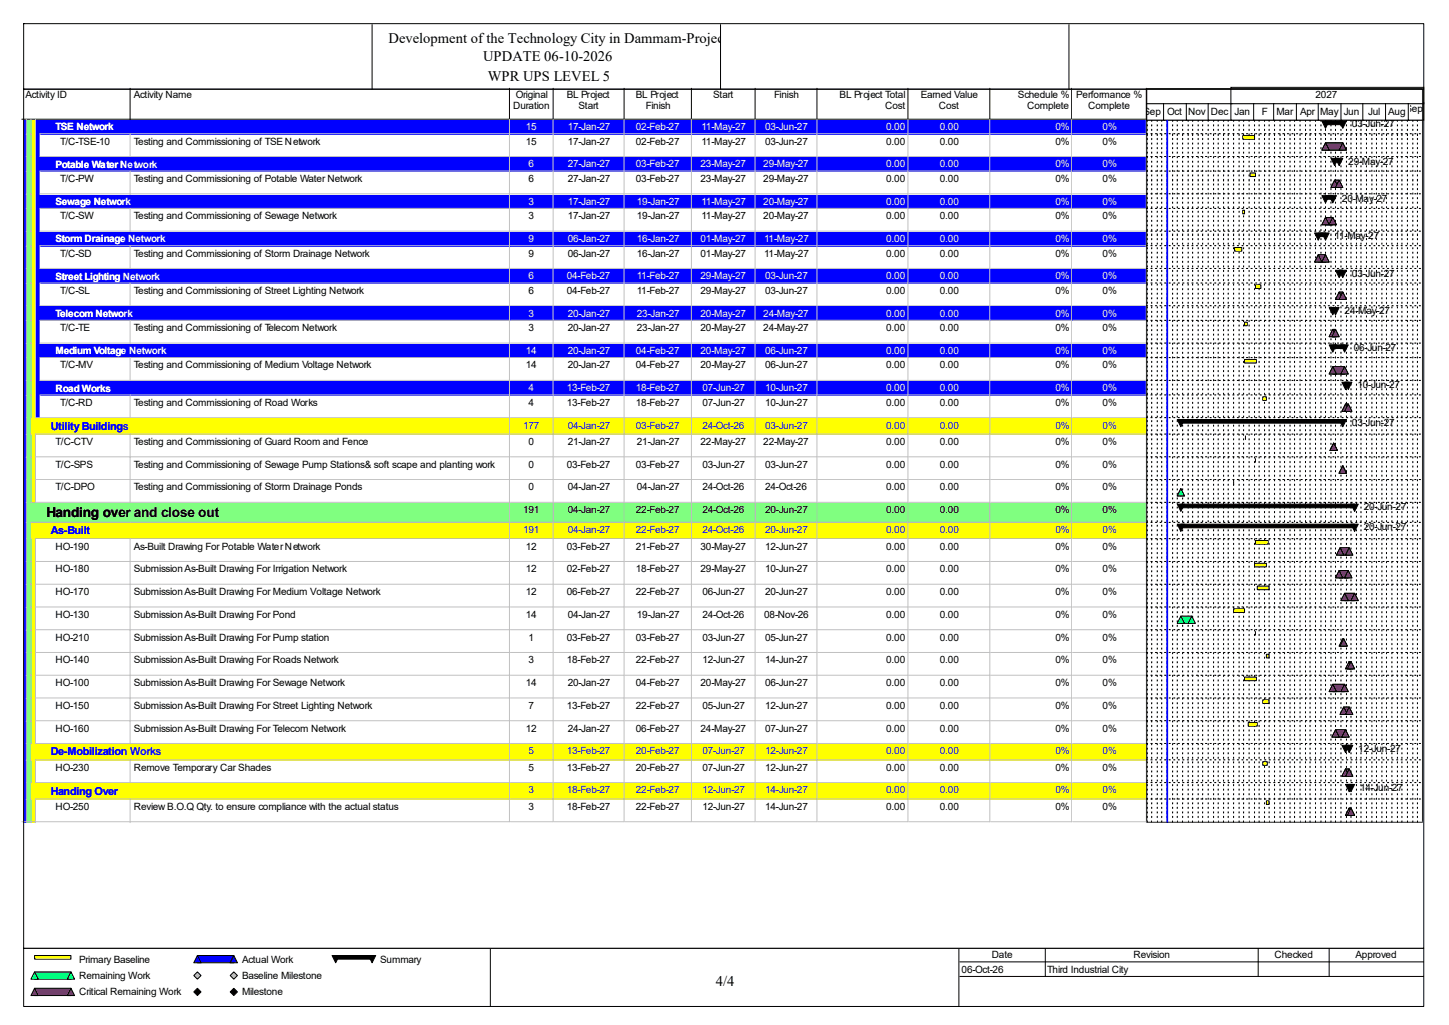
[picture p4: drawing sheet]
<svg xmlns="http://www.w3.org/2000/svg" width="420mm" height="297mm" viewBox="0 0 420 297" stroke-linecap="round" stroke-linejoin="round" font-family="sans-serif">
<defs><g id="words">
<g font-size="4.2">
<text x="112.6" y="12.4">Development of the Technology City in Dammam-Project</text>
<text x="140" y="17.7">UPDATE 06-10-2026</text>
<text x="141.4" y="23.5">WPR UPS LEVEL 5</text>
<text x="207.5" y="285.6">4/4</text>
</g>
<text font-size="4" x="13.5" y="149.8">Handing over and close out</text>
<g font-size="3.2" fill="#00f">
<text x="14.8" y="124.5">Utility Buildings</text>
<text x="14.8" y="154.9">As-Built</text>
<text x="14.8" y="218.9">De-Mobilization Works</text>
<text x="14.8" y="230.3">Handing Over</text>
</g>
<g font-size="2.9">
<text x="7.4" y="28.4">Activity ID</text>
<text x="38.8" y="28.4">Activity Name</text>
<text x="149.5" y="28.4">Original</text>
<text x="164.3" y="28.4">BL Project</text>
<text x="184.3" y="28.4">BL Project</text>
<text x="206.7" y="28.4">Start</text>
<text x="224.4" y="28.4">Finish</text>
<text x="243.4" y="28.4">BL Project Total</text>
<text x="266.9" y="28.4">Earned Value</text>
<text x="295.1" y="28.4">Schedule %</text>
<text x="312" y="28.4">Performance %</text>
<text x="381.3" y="28.4">2027</text>
<text x="148.7" y="31.6">Duration</text>
<text x="167.7" y="31.6">Start</text>
<text x="187.2" y="31.6">Finish</text>
<text x="256.6" y="31.6">Cost</text>
<text x="272.1" y="31.6">Cost</text>
<text x="297.7" y="31.6">Complete</text>
<text x="315.4" y="31.6">Complete</text>
<text x="331.5" y="33.2">Sep</text>
<text x="338.3" y="33.2">Oct</text>
<text x="344.4" y="33.2">Nov</text>
<text x="351" y="33.2">Dec</text>
<text x="357.8" y="33.2">Jan</text>
<text x="365.8" y="33.2">F</text>
<text x="370" y="33.2">Mar</text>
<text x="376.8" y="33.2">Apr</text>
<text x="382.6" y="33.2">May</text>
<text x="389.5" y="33.2">Jun</text>
<text x="396.6" y="33.2">Jul</text>
<text x="402.4" y="33.2">Aug</text>
<text x="407.4" y="32.4">Sep</text>
<text x="17.4" y="41.9">T/C-TSE-10</text>
<text x="38.8" y="41.9">Testing and Commissioning of TSE Network</text>
<text x="152.4" y="41.9">15</text>
<text x="164.5" y="41.9">17-Jan-27</text>
<text x="184.3" y="41.9">02-Feb-27</text>
<text x="203.3" y="41.9">11-May-27</text>
<text x="221.8" y="41.9">03-Jun-27</text>
<text x="256.8" y="41.9">0.00</text>
<text x="272.4" y="41.9">0.00</text>
<text x="305.9" y="41.9">0%</text>
<text x="319.6" y="41.9">0%</text>
<text x="391.8" y="36.9">03-Jun-27</text>
<text x="390.8" y="47.7">29-May-27</text>
<text x="17.4" y="52.7">T/C-PW</text>
<text x="38.8" y="52.7">Testing and Commissioning of Potable Water Network</text>
<text x="153.2" y="52.7">6</text>
<text x="164.5" y="52.7">27-Jan-27</text>
<text x="184.3" y="52.7">03-Feb-27</text>
<text x="203" y="52.7">23-May-27</text>
<text x="221.2" y="52.7">29-May-27</text>
<text x="256.8" y="52.7">0.00</text>
<text x="272.4" y="52.7">0.00</text>
<text x="305.9" y="52.7">0%</text>
<text x="319.6" y="52.7">0%</text>
<text x="389" y="58.5">20-May-27</text>
<text x="17.4" y="63.5">T/C-SW</text>
<text x="38.8" y="63.5">Testing and Commissioning of Sewage Network</text>
<text x="153.2" y="63.5">3</text>
<text x="164.5" y="63.5">17-Jan-27</text>
<text x="184.6" y="63.5">19-Jan-27</text>
<text x="203.3" y="63.5">11-May-27</text>
<text x="221.2" y="63.5">20-May-27</text>
<text x="256.8" y="63.5">0.00</text>
<text x="272.4" y="63.5">0.00</text>
<text x="305.9" y="63.5">0%</text>
<text x="319.6" y="63.5">0%</text>
<text x="386.8" y="69.3">11-May-27</text>
<text x="17.4" y="74.3">T/C-SD</text>
<text x="38.8" y="74.3">Testing and Commissioning of Storm Drainage Network</text>
<text x="153.2" y="74.3">9</text>
<text x="164.5" y="74.3">06-Jan-27</text>
<text x="184.6" y="74.3">16-Jan-27</text>
<text x="203" y="74.3">01-May-27</text>
<text x="221.5" y="74.3">11-May-27</text>
<text x="256.8" y="74.3">0.00</text>
<text x="272.4" y="74.3">0.00</text>
<text x="305.9" y="74.3">0%</text>
<text x="319.6" y="74.3">0%</text>
<text x="391.8" y="80.1">03-Jun-27</text>
<text x="17.4" y="85.2">T/C-SL</text>
<text x="38.8" y="85.2">Testing and Commissioning of Street Lighting Network</text>
<text x="153.2" y="85.2">6</text>
<text x="164.3" y="85.2">04-Feb-27</text>
<text x="184.6" y="85.2">11-Feb-27</text>
<text x="203" y="85.2">29-May-27</text>
<text x="221.8" y="85.2">03-Jun-27</text>
<text x="256.8" y="85.2">0.00</text>
<text x="272.4" y="85.2">0.00</text>
<text x="305.9" y="85.2">0%</text>
<text x="319.6" y="85.2">0%</text>
<text x="17.4" y="96">T/C-TE</text>
<text x="38.8" y="96">Testing and Commissioning of Telecom Network</text>
<text x="153.2" y="96">3</text>
<text x="164.5" y="96">20-Jan-27</text>
<text x="184.6" y="96">23-Jan-27</text>
<text x="203" y="96">20-May-27</text>
<text x="221.2" y="96">24-May-27</text>
<text x="256.8" y="96">0.00</text>
<text x="272.4" y="96">0.00</text>
<text x="305.9" y="96">0%</text>
<text x="319.6" y="96">0%</text>
<text x="389.7" y="91">24-May-27</text>
<text x="392.4" y="101.8">06-Jun-27</text>
<text x="17.4" y="106.8">T/C-MV</text>
<text x="38.8" y="106.8">Testing and Commissioning of Medium Voltage Network</text>
<text x="152.4" y="106.8">14</text>
<text x="164.5" y="106.8">20-Jan-27</text>
<text x="184.3" y="106.8">04-Feb-27</text>
<text x="203" y="106.8">20-May-27</text>
<text x="221.8" y="106.8">06-Jun-27</text>
<text x="256.8" y="106.8">0.00</text>
<text x="272.4" y="106.8">0.00</text>
<text x="305.9" y="106.8">0%</text>
<text x="319.6" y="106.8">0%</text>
<text x="393.4" y="112.6">10-Jun-27</text>
<text x="17.4" y="117.6">T/C-RD</text>
<text x="38.8" y="117.6">Testing and Commissioning of Road Works</text>
<text x="153.2" y="117.6">4</text>
<text x="164.3" y="117.6">13-Feb-27</text>
<text x="184.3" y="117.6">18-Feb-27</text>
<text x="203.6" y="117.6">07-Jun-27</text>
<text x="221.8" y="117.6">10-Jun-27</text>
<text x="256.8" y="117.6">0.00</text>
<text x="272.4" y="117.6">0.00</text>
<text x="305.9" y="117.6">0%</text>
<text x="319.6" y="117.6">0%</text>
<text x="391.8" y="123.4">03-Jun-27</text>
<text x="16.1" y="128.9">T/C-CTV</text>
<text x="38.8" y="128.9">Testing and Commissioning of Guard Room and Fence</text>
<text x="153.2" y="128.9">0</text>
<text x="164.5" y="128.9">21-Jan-27</text>
<text x="184.6" y="128.9">21-Jan-27</text>
<text x="203" y="128.9">22-May-27</text>
<text x="221.2" y="128.9">22-May-27</text>
<text x="256.8" y="128.9">0.00</text>
<text x="272.4" y="128.9">0.00</text>
<text x="305.9" y="128.9">0%</text>
<text x="319.6" y="128.9">0%</text>
<text x="16.1" y="135.5">T/C-SPS</text>
<text x="38.8" y="135.5">Testing and Commissioning of Sewage Pump Stations&amp; soft scape and planting work</text>
<text x="153.2" y="135.5">0</text>
<text x="164.3" y="135.5">03-Feb-27</text>
<text x="184.3" y="135.5">03-Feb-27</text>
<text x="203.6" y="135.5">03-Jun-27</text>
<text x="221.8" y="135.5">03-Jun-27</text>
<text x="256.8" y="135.5">0.00</text>
<text x="272.4" y="135.5">0.00</text>
<text x="305.9" y="135.5">0%</text>
<text x="319.6" y="135.5">0%</text>
<text x="16.1" y="142.1">T/C-DPO</text>
<text x="38.8" y="142.1">Testing and Commissioning of Storm Drainage Ponds</text>
<text x="153.2" y="142.1">0</text>
<text x="164.5" y="142.1">04-Jan-27</text>
<text x="184.6" y="142.1">04-Jan-27</text>
<text x="203.6" y="142.1">24-Oct-26</text>
<text x="221.8" y="142.1">24-Oct-26</text>
<text x="256.8" y="142.1">0.00</text>
<text x="272.4" y="142.1">0.00</text>
<text x="305.9" y="142.1">0%</text>
<text x="319.6" y="142.1">0%</text>
<text x="151.6" y="148.7">191</text>
<text x="164.5" y="148.7">04-Jan-27</text>
<text x="184.3" y="148.7">22-Feb-27</text>
<text x="203.6" y="148.7">24-Oct-26</text>
<text x="221.8" y="148.7">20-Jun-27</text>
<text x="256.8" y="148.7">0.00</text>
<text x="272.4" y="148.7">0.00</text>
<text x="305.9" y="148.7">0%</text>
<text x="319.6" y="148.7">0%</text>
<text x="395.3" y="147.9">20-Jun-27</text>
<text x="395.3" y="153.7">20-Jun-27</text>
<text x="16.1" y="159.3">HO-190</text>
<text x="38.8" y="159.3">As-Built Drawing For Potable Water Network</text>
<text x="152.4" y="159.3">12</text>
<text x="164.3" y="159.3">03-Feb-27</text>
<text x="184.3" y="159.3">21-Feb-27</text>
<text x="203" y="159.3">30-May-27</text>
<text x="221.8" y="159.3">12-Jun-27</text>
<text x="256.8" y="159.3">0.00</text>
<text x="272.4" y="159.3">0.00</text>
<text x="305.9" y="159.3">0%</text>
<text x="319.6" y="159.3">0%</text>
<text x="16.1" y="165.9">HO-180</text>
<text x="38.8" y="165.9">Submission As-Built Drawing For Irrigation Network</text>
<text x="152.4" y="165.9">12</text>
<text x="164.3" y="165.9">02-Feb-27</text>
<text x="184.3" y="165.9">18-Feb-27</text>
<text x="203" y="165.9">29-May-27</text>
<text x="221.8" y="165.9">10-Jun-27</text>
<text x="256.8" y="165.9">0.00</text>
<text x="272.4" y="165.9">0.00</text>
<text x="305.9" y="165.9">0%</text>
<text x="319.6" y="165.9">0%</text>
<text x="16.1" y="172.4">HO-170</text>
<text x="38.8" y="172.4">Submission As-Built Drawing For Medium Voltage Network</text>
<text x="152.4" y="172.4">12</text>
<text x="164.3" y="172.4">06-Feb-27</text>
<text x="184.3" y="172.4">22-Feb-27</text>
<text x="203.6" y="172.4">06-Jun-27</text>
<text x="221.8" y="172.4">20-Jun-27</text>
<text x="256.8" y="172.4">0.00</text>
<text x="272.4" y="172.4">0.00</text>
<text x="305.9" y="172.4">0%</text>
<text x="319.6" y="172.4">0%</text>
<text x="16.1" y="179">HO-130</text>
<text x="38.8" y="179">Submission As-Built Drawing For Pond</text>
<text x="152.4" y="179">14</text>
<text x="164.5" y="179">04-Jan-27</text>
<text x="184.6" y="179">19-Jan-27</text>
<text x="203.6" y="179">24-Oct-26</text>
<text x="221.5" y="179">08-Nov-26</text>
<text x="256.8" y="179">0.00</text>
<text x="272.4" y="179">0.00</text>
<text x="305.9" y="179">0%</text>
<text x="319.6" y="179">0%</text>
<text x="16.1" y="185.6">HO-210</text>
<text x="38.8" y="185.6">Submission As-Built Drawing For Pump station</text>
<text x="153.2" y="185.6">1</text>
<text x="164.3" y="185.6">03-Feb-27</text>
<text x="184.3" y="185.6">03-Feb-27</text>
<text x="203.6" y="185.6">03-Jun-27</text>
<text x="221.8" y="185.6">05-Jun-27</text>
<text x="256.8" y="185.6">0.00</text>
<text x="272.4" y="185.6">0.00</text>
<text x="305.9" y="185.6">0%</text>
<text x="319.6" y="185.6">0%</text>
<text x="16.1" y="192.2">HO-140</text>
<text x="38.8" y="192.2">Submission As-Built Drawing For Roads Network</text>
<text x="153.2" y="192.2">3</text>
<text x="164.3" y="192.2">18-Feb-27</text>
<text x="184.3" y="192.2">22-Feb-27</text>
<text x="203.6" y="192.2">12-Jun-27</text>
<text x="221.8" y="192.2">14-Jun-27</text>
<text x="256.8" y="192.2">0.00</text>
<text x="272.4" y="192.2">0.00</text>
<text x="305.9" y="192.2">0%</text>
<text x="319.6" y="192.2">0%</text>
<text x="16.1" y="198.8">HO-100</text>
<text x="38.8" y="198.8">Submission As-Built Drawing For Sewage Network</text>
<text x="152.4" y="198.8">14</text>
<text x="164.5" y="198.8">20-Jan-27</text>
<text x="184.3" y="198.8">04-Feb-27</text>
<text x="203" y="198.8">20-May-27</text>
<text x="221.8" y="198.8">06-Jun-27</text>
<text x="256.8" y="198.8">0.00</text>
<text x="272.4" y="198.8">0.00</text>
<text x="305.9" y="198.8">0%</text>
<text x="319.6" y="198.8">0%</text>
<text x="16.1" y="205.4">HO-150</text>
<text x="38.8" y="205.4">Submission As-Built Drawing For Street Lighting Network</text>
<text x="153.2" y="205.4">7</text>
<text x="164.3" y="205.4">13-Feb-27</text>
<text x="184.3" y="205.4">22-Feb-27</text>
<text x="203.6" y="205.4">05-Jun-27</text>
<text x="221.8" y="205.4">12-Jun-27</text>
<text x="256.8" y="205.4">0.00</text>
<text x="272.4" y="205.4">0.00</text>
<text x="305.9" y="205.4">0%</text>
<text x="319.6" y="205.4">0%</text>
<text x="16.1" y="212">HO-160</text>
<text x="38.8" y="212">Submission As-Built Drawing For Telecom Network</text>
<text x="152.4" y="212">12</text>
<text x="164.5" y="212">24-Jan-27</text>
<text x="184.3" y="212">06-Feb-27</text>
<text x="203" y="212">24-May-27</text>
<text x="221.8" y="212">07-Jun-27</text>
<text x="256.8" y="212">0.00</text>
<text x="272.4" y="212">0.00</text>
<text x="305.9" y="212">0%</text>
<text x="319.6" y="212">0%</text>
<text x="393.7" y="217.8">12-Jun-27</text>
<text x="16.1" y="223.4">HO-230</text>
<text x="38.8" y="223.4">Remove Temporary Car Shades</text>
<text x="153.2" y="223.4">5</text>
<text x="164.3" y="223.4">13-Feb-27</text>
<text x="184.3" y="223.4">20-Feb-27</text>
<text x="203.6" y="223.4">07-Jun-27</text>
<text x="221.8" y="223.4">12-Jun-27</text>
<text x="256.8" y="223.4">0.00</text>
<text x="272.4" y="223.4">0.00</text>
<text x="305.9" y="223.4">0%</text>
<text x="319.6" y="223.4">0%</text>
<text x="394.2" y="229.2">14-Jun-27</text>
<text x="16.1" y="234.7">HO-250</text>
<text x="38.8" y="234.7">Review B.O.Q Qty. to ensure compliance with the actual status</text>
<text x="153.2" y="234.7">3</text>
<text x="164.3" y="234.7">18-Feb-27</text>
<text x="184.3" y="234.7">22-Feb-27</text>
<text x="203.6" y="234.7">12-Jun-27</text>
<text x="221.8" y="234.7">14-Jun-27</text>
<text x="256.8" y="234.7">0.00</text>
<text x="272.4" y="234.7">0.00</text>
<text x="305.9" y="234.7">0%</text>
<text x="319.6" y="234.7">0%</text>
<text x="22.9" y="279">Primary Baseline</text>
<text x="70.1" y="279">Actual Work</text>
<text x="110.2" y="279">Summary</text>
<text x="278.7" y="281.9">06-Oct-26</text>
<text x="287.4" y="277.7">Date</text>
<text x="303.5" y="281.9">Third Industrial City</text>
<text x="328.5" y="277.7">Revision</text>
<text x="369.4" y="277.7">Checked</text>
<text x="392.9" y="277.7">Approved</text>
<text x="22.9" y="283.7">Remaining Work</text>
<text x="70.1" y="283.7">Baseline Milestone</text>
<text x="22.9" y="288.5">Critical Remaining Work</text>
<text x="70.1" y="288.5">Milestone</text>
</g>
<g font-size="2.9" fill="#fff">
<text x="16.1" y="37.8">TSE Network</text>
<text x="152.4" y="37.7">15</text>
<text x="164.5" y="37.7">17-Jan-27</text>
<text x="184.3" y="37.7">02-Feb-27</text>
<text x="203.3" y="37.7">11-May-27</text>
<text x="221.8" y="37.7">03-Jun-27</text>
<text x="256.8" y="37.7">0.00</text>
<text x="272.4" y="37.7">0.00</text>
<text x="305.9" y="37.7">0%</text>
<text x="319.6" y="37.7">0%</text>
<text x="16.1" y="48.6">Potable Water Network</text>
<text x="153.2" y="48.5">6</text>
<text x="164.5" y="48.5">27-Jan-27</text>
<text x="184.3" y="48.5">03-Feb-27</text>
<text x="203" y="48.5">23-May-27</text>
<text x="221.2" y="48.5">29-May-27</text>
<text x="256.8" y="48.5">0.00</text>
<text x="272.4" y="48.5">0.00</text>
<text x="305.9" y="48.5">0%</text>
<text x="319.6" y="48.5">0%</text>
<text x="16.1" y="59.4">Sewage Network</text>
<text x="153.2" y="59.3">3</text>
<text x="164.5" y="59.3">17-Jan-27</text>
<text x="184.6" y="59.3">19-Jan-27</text>
<text x="203.3" y="59.3">11-May-27</text>
<text x="221.2" y="59.3">20-May-27</text>
<text x="256.8" y="59.3">0.00</text>
<text x="272.4" y="59.3">0.00</text>
<text x="305.9" y="59.3">0%</text>
<text x="319.6" y="59.3">0%</text>
<text x="16.1" y="70.2">Storm Drainage Network</text>
<text x="153.2" y="70.1">9</text>
<text x="164.5" y="70.1">06-Jan-27</text>
<text x="184.6" y="70.1">16-Jan-27</text>
<text x="203" y="70.1">01-May-27</text>
<text x="221.5" y="70.1">11-May-27</text>
<text x="256.8" y="70.1">0.00</text>
<text x="272.4" y="70.1">0.00</text>
<text x="305.9" y="70.1">0%</text>
<text x="319.6" y="70.1">0%</text>
<text x="16.1" y="81">Street Lighting Network</text>
<text x="153.2" y="80.9">6</text>
<text x="164.3" y="80.9">04-Feb-27</text>
<text x="184.6" y="80.9">11-Feb-27</text>
<text x="203" y="80.9">29-May-27</text>
<text x="221.8" y="80.9">03-Jun-27</text>
<text x="256.8" y="80.9">0.00</text>
<text x="272.4" y="80.9">0.00</text>
<text x="305.9" y="80.9">0%</text>
<text x="319.6" y="80.9">0%</text>
<text x="16.1" y="91.8">Telecom Network</text>
<text x="153.2" y="91.7">3</text>
<text x="164.5" y="91.7">20-Jan-27</text>
<text x="184.6" y="91.7">23-Jan-27</text>
<text x="203" y="91.7">20-May-27</text>
<text x="221.2" y="91.7">24-May-27</text>
<text x="256.8" y="91.7">0.00</text>
<text x="272.4" y="91.7">0.00</text>
<text x="305.9" y="91.7">0%</text>
<text x="319.6" y="91.7">0%</text>
<text x="16.1" y="102.7">Medium Voltage Network</text>
<text x="152.4" y="102.6">14</text>
<text x="164.5" y="102.6">20-Jan-27</text>
<text x="184.3" y="102.6">04-Feb-27</text>
<text x="203" y="102.6">20-May-27</text>
<text x="221.8" y="102.6">06-Jun-27</text>
<text x="256.8" y="102.6">0.00</text>
<text x="272.4" y="102.6">0.00</text>
<text x="305.9" y="102.6">0%</text>
<text x="319.6" y="102.6">0%</text>
<text x="16.1" y="113.5">Road Works</text>
<text x="153.2" y="113.4">4</text>
<text x="164.3" y="113.4">13-Feb-27</text>
<text x="184.3" y="113.4">18-Feb-27</text>
<text x="203.6" y="113.4">07-Jun-27</text>
<text x="221.8" y="113.4">10-Jun-27</text>
<text x="256.8" y="113.4">0.00</text>
<text x="272.4" y="113.4">0.00</text>
<text x="305.9" y="113.4">0%</text>
<text x="319.6" y="113.4">0%</text>
</g>
<g font-size="2.9" fill="#00f">
<text x="151.6" y="124.2">177</text>
<text x="164.5" y="124.2">04-Jan-27</text>
<text x="184.3" y="124.2">03-Feb-27</text>
<text x="203.6" y="124.2">24-Oct-26</text>
<text x="221.8" y="124.2">03-Jun-27</text>
<text x="256.8" y="124.2">0.00</text>
<text x="272.4" y="124.2">0.00</text>
<text x="305.9" y="124.2">0%</text>
<text x="319.6" y="124.2">0%</text>
<text x="151.6" y="154.5">191</text>
<text x="164.5" y="154.5">04-Jan-27</text>
<text x="184.3" y="154.5">22-Feb-27</text>
<text x="203.6" y="154.5">24-Oct-26</text>
<text x="221.8" y="154.5">20-Jun-27</text>
<text x="256.8" y="154.5">0.00</text>
<text x="272.4" y="154.5">0.00</text>
<text x="305.9" y="154.5">0%</text>
<text x="319.6" y="154.5">0%</text>
<text x="153.2" y="218.6">5</text>
<text x="164.3" y="218.6">13-Feb-27</text>
<text x="184.3" y="218.6">20-Feb-27</text>
<text x="203.6" y="218.6">07-Jun-27</text>
<text x="221.8" y="218.6">12-Jun-27</text>
<text x="256.8" y="218.6">0.00</text>
<text x="272.4" y="218.6">0.00</text>
<text x="305.9" y="218.6">0%</text>
<text x="319.6" y="218.6">0%</text>
<text x="153.2" y="229.9">3</text>
<text x="164.3" y="229.9">18-Feb-27</text>
<text x="184.3" y="229.9">22-Feb-27</text>
<text x="203.6" y="229.9">12-Jun-27</text>
<text x="221.8" y="229.9">14-Jun-27</text>
<text x="256.8" y="229.9">0.00</text>
<text x="272.4" y="229.9">0.00</text>
<text x="305.9" y="229.9">0%</text>
<text x="319.6" y="229.9">0%</text>
</g>
</g></defs>
<path d="M37.7 25.6v8.9h-31.4" fill="none" stroke="#000" stroke-width=".29"/>
<path d="M38 25.6h109.9v9.2h-109.9z" fill="#fff"/>
<path d="M147.7 25.6v8.9h-110" fill="none" stroke="#000" stroke-width=".29"/>
<path d="M147.9 25.6h12.7v9.2h-12.7z" fill="#fff"/>
<path d="M160.3 25.6v8.9h-12.6" fill="none" stroke="#000" stroke-width=".29"/>
<path d="M160.6 25.6h20.5v9.2h-20.5z" fill="#fff"/>
<path d="M180.9 25.6v8.9h-20.6" fill="none" stroke="#000" stroke-width=".29"/>
<path d="M181.1 25.6h19.6v9.2h-19.6z" fill="#fff"/>
<path d="M200.4 25.6v8.9h-19.5" fill="none" stroke="#000" stroke-width=".29"/>
<path d="M200.7 25.6h18.4v9.2h-18.4z" fill="#fff"/>
<path d="M218.9 25.6v8.9h-18.5" fill="none" stroke="#000" stroke-width=".29"/>
<path d="M219.1 25.6h18v9.2h-18z" fill="#fff"/>
<path d="M236.8 25.6v8.9h-17.9" fill="none" stroke="#000" stroke-width=".29"/>
<path d="M237.1 25.6h26.3v9.2h-26.3z" fill="#fff"/>
<path d="M263.2 25.6v8.9h-26.4" fill="none" stroke="#000" stroke-width=".29"/>
<path d="M263.4 25.6h23.7v9.2h-23.7z" fill="#fff"/>
<path d="M286.9 25.6v8.9h-23.7" fill="none" stroke="#000" stroke-width=".29"/>
<path d="M287.1 25.6h23.8v9.2h-23.8z" fill="#fff"/>
<path d="M310.6 25.6v8.9h-23.7" fill="none" stroke="#000" stroke-width=".29"/>
<path d="M310.9 25.6h21.6v9.2h-21.6z" fill="#fff"/>
<path d="M332.3 25.6v8.9h-21.7" fill="none" stroke="#000" stroke-width=".29"/>
<path d="M6.6 34.8h1.3v4.2h-1.3z" fill="#00f"/>
<path d="M7.6 34.5v4.5" fill="none" stroke="#c0c0c0" stroke-width=".29"/>
<path d="M7.9 34.8h1.3v4.2h-1.3z" fill="#80ff80"/>
<path d="M9 34.5v4.5" fill="none" stroke="#c0c0c0" stroke-width=".29"/>
<path d="M9.2 34.8h1.3v4.2h-1.3z" fill="#ff0"/>
<path d="M10.3 34.5v4.5" fill="none" stroke="#c0c0c0" stroke-width=".29"/>
<path d="M10.5 34.8h27.5v4.2h-27.5z" fill="#00f"/>
<path d="M11.6 38.8h26.4" fill="none" stroke="#c0c0c0" stroke-width=".29"/>
<path d="M38 34.8h109.9v4.2h-109.9z" fill="#00f"/>
<path d="M147.7 34.5v4.3h-109.7" fill="none" stroke="#c0c0c0" stroke-width=".29"/>
<path d="M147.9 34.8h12.7v4.2h-12.7z" fill="#00f"/>
<path d="M160.3 34.5v4.3h-12.4" fill="none" stroke="#c0c0c0" stroke-width=".29"/>
<path d="M160.6 34.8h20.5v4.2h-20.5z" fill="#00f"/>
<path d="M180.9 34.5v4.3h-20.3" fill="none" stroke="#c0c0c0" stroke-width=".29"/>
<path d="M181.1 34.8h19.6v4.2h-19.6z" fill="#00f"/>
<path d="M200.4 34.5v4.3h-19.2" fill="none" stroke="#c0c0c0" stroke-width=".29"/>
<path d="M200.7 34.8h18.4v4.2h-18.4z" fill="#00f"/>
<path d="M218.9 34.5v4.3h-18.2" fill="none" stroke="#c0c0c0" stroke-width=".29"/>
<path d="M219.1 34.8h18v4.2h-18z" fill="#00f"/>
<path d="M236.8 34.5v4.3h-17.7" fill="none" stroke="#c0c0c0" stroke-width=".29"/>
<path d="M237.1 34.8h26.3v4.2h-26.3z" fill="#00f"/>
<path d="M263.2 34.5v4.3h-26.1" fill="none" stroke="#c0c0c0" stroke-width=".29"/>
<path d="M263.4 34.8h23.7v4.2h-23.7z" fill="#00f"/>
<path d="M286.9 34.5v4.3h-23.5" fill="none" stroke="#c0c0c0" stroke-width=".29"/>
<path d="M287.1 34.8h23.8v4.2h-23.8z" fill="#00f"/>
<path d="M310.6 34.5v4.3h-23.4" fill="none" stroke="#c0c0c0" stroke-width=".29"/>
<path d="M310.9 34.8h21.6v4.2h-21.6z" fill="#00f"/>
<path d="M332.3 34.5v4.3h-21.4" fill="none" stroke="#c0c0c0" stroke-width=".29"/>
<path d="M6.6 39h1.3v6.6h-1.3z" fill="#00f"/>
<path d="M7.6 38.8v6.8" fill="none" stroke="#c0c0c0" stroke-width=".29"/>
<path d="M7.9 39h1.3v6.6h-1.3z" fill="#80ff80"/>
<path d="M9 38.8v6.8" fill="none" stroke="#c0c0c0" stroke-width=".29"/>
<path d="M9.2 39h1.3v6.6h-1.3z" fill="#ff0"/>
<path d="M10.3 38.8v6.8" fill="none" stroke="#c0c0c0" stroke-width=".29"/>
<path d="M10.5 39h1.4v6.6h-1.4z" fill="#00f"/>
<path d="M11.6 38.8v6.8" fill="none" stroke="#c0c0c0" stroke-width=".29"/>
<path d="M11.9 39h26.1v6.6h-26.1z" fill="#fff"/>
<path d="M37.7 38.8v6.8M11.6 45.4h26.4" fill="none" stroke="#c0c0c0" stroke-width=".29"/>
<path d="M38 39h109.9v6.6h-109.9z" fill="#fff"/>
<path d="M147.7 38.8v6.6h-109.7" fill="none" stroke="#c0c0c0" stroke-width=".29"/>
<path d="M147.9 39h12.7v6.6h-12.7z" fill="#fff"/>
<path d="M160.3 38.8v6.6h-12.4" fill="none" stroke="#c0c0c0" stroke-width=".29"/>
<path d="M160.6 39h20.5v6.6h-20.5z" fill="#fff"/>
<path d="M180.9 38.8v6.6h-20.3" fill="none" stroke="#c0c0c0" stroke-width=".29"/>
<path d="M181.1 39h19.6v6.6h-19.6z" fill="#fff"/>
<path d="M200.4 38.8v6.6h-19.2" fill="none" stroke="#c0c0c0" stroke-width=".29"/>
<path d="M200.7 39h18.4v6.6h-18.4z" fill="#fff"/>
<path d="M218.9 38.8v6.6h-18.2" fill="none" stroke="#c0c0c0" stroke-width=".29"/>
<path d="M219.1 39h18v6.6h-18z" fill="#fff"/>
<path d="M236.8 38.8v6.6h-17.7" fill="none" stroke="#c0c0c0" stroke-width=".29"/>
<path d="M237.1 39h26.3v6.6h-26.3z" fill="#fff"/>
<path d="M263.2 38.8v6.6h-26.1" fill="none" stroke="#c0c0c0" stroke-width=".29"/>
<path d="M263.4 39h23.7v6.6h-23.7z" fill="#fff"/>
<path d="M286.9 38.8v6.6h-23.5" fill="none" stroke="#c0c0c0" stroke-width=".29"/>
<path d="M287.1 39h23.8v6.6h-23.8z" fill="#fff"/>
<path d="M310.6 38.8v6.6h-23.4" fill="none" stroke="#c0c0c0" stroke-width=".29"/>
<path d="M310.9 39h21.6v6.6h-21.6z" fill="#fff"/>
<path d="M332.3 38.8v6.6h-21.4" fill="none" stroke="#c0c0c0" stroke-width=".29"/>
<path d="M6.6 45.6h1.3v4.2h-1.3z" fill="#00f"/>
<path d="M7.6 45.4v4.4" fill="none" stroke="#c0c0c0" stroke-width=".29"/>
<path d="M7.9 45.6h1.3v4.2h-1.3z" fill="#80ff80"/>
<path d="M9 45.4v4.4" fill="none" stroke="#c0c0c0" stroke-width=".29"/>
<path d="M9.2 45.6h1.3v4.2h-1.3z" fill="#ff0"/>
<path d="M10.3 45.4v4.4" fill="none" stroke="#c0c0c0" stroke-width=".29"/>
<path d="M10.5 45.6h27.5v4.2h-27.5z" fill="#00f"/>
<path d="M11.6 49.6h26.4" fill="none" stroke="#c0c0c0" stroke-width=".29"/>
<path d="M38 45.6h109.9v4.2h-109.9z" fill="#00f"/>
<path d="M147.7 45.4v4.2h-109.7" fill="none" stroke="#c0c0c0" stroke-width=".29"/>
<path d="M147.9 45.6h12.7v4.2h-12.7z" fill="#00f"/>
<path d="M160.3 45.4v4.2h-12.4" fill="none" stroke="#c0c0c0" stroke-width=".29"/>
<path d="M160.6 45.6h20.5v4.2h-20.5z" fill="#00f"/>
<path d="M180.9 45.4v4.2h-20.3" fill="none" stroke="#c0c0c0" stroke-width=".29"/>
<path d="M181.1 45.6h19.6v4.2h-19.6z" fill="#00f"/>
<path d="M200.4 45.4v4.2h-19.2" fill="none" stroke="#c0c0c0" stroke-width=".29"/>
<path d="M200.7 45.6h18.4v4.2h-18.4z" fill="#00f"/>
<path d="M218.9 45.4v4.2h-18.2" fill="none" stroke="#c0c0c0" stroke-width=".29"/>
<path d="M219.1 45.6h18v4.2h-18z" fill="#00f"/>
<path d="M236.8 45.4v4.2h-17.7" fill="none" stroke="#c0c0c0" stroke-width=".29"/>
<path d="M237.1 45.6h26.3v4.2h-26.3z" fill="#00f"/>
<path d="M263.2 45.4v4.2h-26.1" fill="none" stroke="#c0c0c0" stroke-width=".29"/>
<path d="M263.4 45.6h23.7v4.2h-23.7z" fill="#00f"/>
<path d="M286.9 45.4v4.2h-23.5" fill="none" stroke="#c0c0c0" stroke-width=".29"/>
<path d="M287.1 45.6h23.8v4.2h-23.8z" fill="#00f"/>
<path d="M310.6 45.4v4.2h-23.4" fill="none" stroke="#c0c0c0" stroke-width=".29"/>
<path d="M310.9 45.6h21.6v4.2h-21.6z" fill="#00f"/>
<path d="M332.3 45.4v4.2h-21.4" fill="none" stroke="#c0c0c0" stroke-width=".29"/>
<path d="M6.6 49.8h1.3v6.6h-1.3z" fill="#00f"/>
<path d="M7.6 49.6v6.8" fill="none" stroke="#c0c0c0" stroke-width=".29"/>
<path d="M7.9 49.8h1.3v6.6h-1.3z" fill="#80ff80"/>
<path d="M9 49.6v6.8" fill="none" stroke="#c0c0c0" stroke-width=".29"/>
<path d="M9.2 49.8h1.3v6.6h-1.3z" fill="#ff0"/>
<path d="M10.3 49.6v6.8" fill="none" stroke="#c0c0c0" stroke-width=".29"/>
<path d="M10.5 49.8h1.4v6.6h-1.4z" fill="#00f"/>
<path d="M11.6 49.6v6.8" fill="none" stroke="#c0c0c0" stroke-width=".29"/>
<path d="M11.9 49.8h26.1v6.6h-26.1z" fill="#fff"/>
<path d="M11.6 56.2h26.4M37.7 49.6v6.8" fill="none" stroke="#c0c0c0" stroke-width=".29"/>
<path d="M38 49.8h109.9v6.6h-109.9z" fill="#fff"/>
<path d="M147.7 49.6v6.6h-109.7" fill="none" stroke="#c0c0c0" stroke-width=".29"/>
<path d="M147.9 49.8h12.7v6.6h-12.7z" fill="#fff"/>
<path d="M160.3 49.6v6.6h-12.4" fill="none" stroke="#c0c0c0" stroke-width=".29"/>
<path d="M160.6 49.8h20.5v6.6h-20.5z" fill="#fff"/>
<path d="M180.9 49.6v6.6h-20.3" fill="none" stroke="#c0c0c0" stroke-width=".29"/>
<path d="M181.1 49.8h19.6v6.6h-19.6z" fill="#fff"/>
<path d="M200.4 49.6v6.6h-19.2" fill="none" stroke="#c0c0c0" stroke-width=".29"/>
<path d="M200.7 49.8h18.4v6.6h-18.4z" fill="#fff"/>
<path d="M218.9 49.6v6.6h-18.2" fill="none" stroke="#c0c0c0" stroke-width=".29"/>
<path d="M219.1 49.8h18v6.6h-18z" fill="#fff"/>
<path d="M236.8 49.6v6.6h-17.7" fill="none" stroke="#c0c0c0" stroke-width=".29"/>
<path d="M237.1 49.8h26.3v6.6h-26.3z" fill="#fff"/>
<path d="M263.2 49.6v6.6h-26.1" fill="none" stroke="#c0c0c0" stroke-width=".29"/>
<path d="M263.4 49.8h23.7v6.6h-23.7z" fill="#fff"/>
<path d="M286.9 49.6v6.6h-23.5" fill="none" stroke="#c0c0c0" stroke-width=".29"/>
<path d="M287.1 49.8h23.8v6.6h-23.8z" fill="#fff"/>
<path d="M310.6 49.6v6.6h-23.4" fill="none" stroke="#c0c0c0" stroke-width=".29"/>
<path d="M310.9 49.8h21.6v6.6h-21.6z" fill="#fff"/>
<path d="M332.3 49.6v6.6h-21.4" fill="none" stroke="#c0c0c0" stroke-width=".29"/>
<path d="M6.6 56.4h1.3v4.3h-1.3z" fill="#00f"/>
<path d="M7.6 56.2v4.4" fill="none" stroke="#c0c0c0" stroke-width=".29"/>
<path d="M7.9 56.4h1.3v4.3h-1.3z" fill="#80ff80"/>
<path d="M9 56.2v4.4" fill="none" stroke="#c0c0c0" stroke-width=".29"/>
<path d="M9.2 56.4h1.3v4.3h-1.3z" fill="#ff0"/>
<path d="M10.3 56.2v4.4" fill="none" stroke="#c0c0c0" stroke-width=".29"/>
<path d="M10.5 56.4h27.5v4.3h-27.5z" fill="#00f"/>
<path d="M11.6 60.4h26.4" fill="none" stroke="#c0c0c0" stroke-width=".29"/>
<path d="M38 56.4h109.9v4.3h-109.9z" fill="#00f"/>
<path d="M147.7 56.2v4.2h-109.7" fill="none" stroke="#c0c0c0" stroke-width=".29"/>
<path d="M147.9 56.4h12.7v4.3h-12.7z" fill="#00f"/>
<path d="M160.3 56.2v4.2h-12.4" fill="none" stroke="#c0c0c0" stroke-width=".29"/>
<path d="M160.6 56.4h20.5v4.3h-20.5z" fill="#00f"/>
<path d="M180.9 56.2v4.2h-20.3" fill="none" stroke="#c0c0c0" stroke-width=".29"/>
<path d="M181.1 56.4h19.6v4.3h-19.6z" fill="#00f"/>
<path d="M200.4 56.2v4.2h-19.2" fill="none" stroke="#c0c0c0" stroke-width=".29"/>
<path d="M200.7 56.4h18.4v4.3h-18.4z" fill="#00f"/>
<path d="M218.9 56.2v4.2h-18.2" fill="none" stroke="#c0c0c0" stroke-width=".29"/>
<path d="M219.1 56.4h18v4.3h-18z" fill="#00f"/>
<path d="M236.8 56.2v4.2h-17.7" fill="none" stroke="#c0c0c0" stroke-width=".29"/>
<path d="M237.1 56.4h26.3v4.3h-26.3z" fill="#00f"/>
<path d="M263.2 56.2v4.2h-26.1" fill="none" stroke="#c0c0c0" stroke-width=".29"/>
<path d="M263.4 56.4h23.7v4.3h-23.7z" fill="#00f"/>
<path d="M286.9 56.2v4.2h-23.5" fill="none" stroke="#c0c0c0" stroke-width=".29"/>
<path d="M287.1 56.4h23.8v4.3h-23.8z" fill="#00f"/>
<path d="M310.6 56.2v4.2h-23.4" fill="none" stroke="#c0c0c0" stroke-width=".29"/>
<path d="M310.9 56.4h21.6v4.3h-21.6z" fill="#00f"/>
<path d="M332.3 56.2v4.2h-21.4" fill="none" stroke="#c0c0c0" stroke-width=".29"/>
<path d="M6.6 60.7h1.3v6.5h-1.3z" fill="#00f"/>
<path d="M7.6 60.4v6.8" fill="none" stroke="#c0c0c0" stroke-width=".29"/>
<path d="M7.9 60.7h1.3v6.5h-1.3z" fill="#80ff80"/>
<path d="M9 60.4v6.8" fill="none" stroke="#c0c0c0" stroke-width=".29"/>
<path d="M9.2 60.7h1.3v6.5h-1.3z" fill="#ff0"/>
<path d="M10.3 60.4v6.8" fill="none" stroke="#c0c0c0" stroke-width=".29"/>
<path d="M10.5 60.7h1.4v6.5h-1.4z" fill="#00f"/>
<path d="M11.6 60.4v6.8" fill="none" stroke="#c0c0c0" stroke-width=".29"/>
<path d="M11.9 60.7h26.1v6.5h-26.1z" fill="#fff"/>
<path d="M11.6 67h26.4M37.7 60.4v6.8" fill="none" stroke="#c0c0c0" stroke-width=".29"/>
<path d="M38 60.7h109.9v6.5h-109.9z" fill="#fff"/>
<path d="M147.7 60.4v6.6h-109.7" fill="none" stroke="#c0c0c0" stroke-width=".29"/>
<path d="M147.9 60.7h12.7v6.5h-12.7z" fill="#fff"/>
<path d="M160.3 60.4v6.6h-12.4" fill="none" stroke="#c0c0c0" stroke-width=".29"/>
<path d="M160.6 60.7h20.5v6.5h-20.5z" fill="#fff"/>
<path d="M180.9 60.4v6.6h-20.3" fill="none" stroke="#c0c0c0" stroke-width=".29"/>
<path d="M181.1 60.7h19.6v6.5h-19.6z" fill="#fff"/>
<path d="M200.4 60.4v6.6h-19.2" fill="none" stroke="#c0c0c0" stroke-width=".29"/>
<path d="M200.7 60.7h18.4v6.5h-18.4z" fill="#fff"/>
<path d="M218.9 60.4v6.6h-18.2" fill="none" stroke="#c0c0c0" stroke-width=".29"/>
<path d="M219.1 60.7h18v6.5h-18z" fill="#fff"/>
<path d="M236.8 60.4v6.6h-17.7" fill="none" stroke="#c0c0c0" stroke-width=".29"/>
<path d="M237.1 60.7h26.3v6.5h-26.3z" fill="#fff"/>
<path d="M263.2 60.4v6.6h-26.1" fill="none" stroke="#c0c0c0" stroke-width=".29"/>
<path d="M263.4 60.7h23.7v6.5h-23.7z" fill="#fff"/>
<path d="M286.9 60.4v6.6h-23.5" fill="none" stroke="#c0c0c0" stroke-width=".29"/>
<path d="M287.1 60.7h23.8v6.5h-23.8z" fill="#fff"/>
<path d="M310.6 60.4v6.6h-23.4" fill="none" stroke="#c0c0c0" stroke-width=".29"/>
<path d="M310.9 60.7h21.6v6.5h-21.6z" fill="#fff"/>
<path d="M332.3 60.4v6.6h-21.4" fill="none" stroke="#c0c0c0" stroke-width=".29"/>
<path d="M6.6 67.2h1.3v4.3h-1.3z" fill="#00f"/>
<path d="M7.6 67v4.5" fill="none" stroke="#c0c0c0" stroke-width=".29"/>
<path d="M7.9 67.2h1.3v4.3h-1.3z" fill="#80ff80"/>
<path d="M9 67v4.5" fill="none" stroke="#c0c0c0" stroke-width=".29"/>
<path d="M9.2 67.2h1.3v4.3h-1.3z" fill="#ff0"/>
<path d="M10.3 67v4.5" fill="none" stroke="#c0c0c0" stroke-width=".29"/>
<path d="M10.5 67.2h27.5v4.3h-27.5z" fill="#00f"/>
<path d="M11.6 71.2h26.4" fill="none" stroke="#c0c0c0" stroke-width=".29"/>
<path d="M38 67.2h109.9v4.3h-109.9z" fill="#00f"/>
<path d="M147.7 67v4.2h-109.7" fill="none" stroke="#c0c0c0" stroke-width=".29"/>
<path d="M147.9 67.2h12.7v4.3h-12.7z" fill="#00f"/>
<path d="M160.3 67v4.2h-12.4" fill="none" stroke="#c0c0c0" stroke-width=".29"/>
<path d="M160.6 67.2h20.5v4.3h-20.5z" fill="#00f"/>
<path d="M180.9 67v4.2h-20.3" fill="none" stroke="#c0c0c0" stroke-width=".29"/>
<path d="M181.1 67.2h19.6v4.3h-19.6z" fill="#00f"/>
<path d="M200.4 67v4.2h-19.2" fill="none" stroke="#c0c0c0" stroke-width=".29"/>
<path d="M200.7 67.2h18.4v4.3h-18.4z" fill="#00f"/>
<path d="M218.9 67v4.2h-18.2" fill="none" stroke="#c0c0c0" stroke-width=".29"/>
<path d="M219.1 67.2h18v4.3h-18z" fill="#00f"/>
<path d="M236.8 67v4.2h-17.7" fill="none" stroke="#c0c0c0" stroke-width=".29"/>
<path d="M237.1 67.2h26.3v4.3h-26.3z" fill="#00f"/>
<path d="M263.2 67v4.2h-26.1" fill="none" stroke="#c0c0c0" stroke-width=".29"/>
<path d="M263.4 67.2h23.7v4.3h-23.7z" fill="#00f"/>
<path d="M286.9 67v4.2h-23.5" fill="none" stroke="#c0c0c0" stroke-width=".29"/>
<path d="M287.1 67.2h23.8v4.3h-23.8z" fill="#00f"/>
<path d="M310.6 67v4.2h-23.4" fill="none" stroke="#c0c0c0" stroke-width=".29"/>
<path d="M310.9 67.2h21.6v4.3h-21.6z" fill="#00f"/>
<path d="M332.3 67v4.2h-21.4" fill="none" stroke="#c0c0c0" stroke-width=".29"/>
<path d="M6.6 71.5h1.3v6.6h-1.3z" fill="#00f"/>
<path d="M7.6 71.2v6.9" fill="none" stroke="#c0c0c0" stroke-width=".29"/>
<path d="M7.9 71.5h1.3v6.6h-1.3z" fill="#80ff80"/>
<path d="M9 71.2v6.9" fill="none" stroke="#c0c0c0" stroke-width=".29"/>
<path d="M9.2 71.5h1.3v6.6h-1.3z" fill="#ff0"/>
<path d="M10.3 71.2v6.9" fill="none" stroke="#c0c0c0" stroke-width=".29"/>
<path d="M10.5 71.5h1.4v6.6h-1.4z" fill="#00f"/>
<path d="M11.6 71.2v6.9" fill="none" stroke="#c0c0c0" stroke-width=".29"/>
<path d="M11.9 71.5h26.1v6.6h-26.1z" fill="#fff"/>
<path d="M11.6 77.8h26.4M37.7 71.2v6.9" fill="none" stroke="#c0c0c0" stroke-width=".29"/>
<path d="M38 71.5h109.9v6.6h-109.9z" fill="#fff"/>
<path d="M147.7 71.2v6.6h-109.7" fill="none" stroke="#c0c0c0" stroke-width=".29"/>
<path d="M147.9 71.5h12.7v6.6h-12.7z" fill="#fff"/>
<path d="M160.3 71.2v6.6h-12.4" fill="none" stroke="#c0c0c0" stroke-width=".29"/>
<path d="M160.6 71.5h20.5v6.6h-20.5z" fill="#fff"/>
<path d="M180.9 71.2v6.6h-20.3" fill="none" stroke="#c0c0c0" stroke-width=".29"/>
<path d="M181.1 71.5h19.6v6.6h-19.6z" fill="#fff"/>
<path d="M200.4 71.2v6.6h-19.2" fill="none" stroke="#c0c0c0" stroke-width=".29"/>
<path d="M200.7 71.5h18.4v6.6h-18.4z" fill="#fff"/>
<path d="M218.9 71.2v6.6h-18.2" fill="none" stroke="#c0c0c0" stroke-width=".29"/>
<path d="M219.1 71.5h18v6.6h-18z" fill="#fff"/>
<path d="M236.8 71.2v6.6h-17.7" fill="none" stroke="#c0c0c0" stroke-width=".29"/>
<path d="M237.1 71.5h26.3v6.6h-26.3z" fill="#fff"/>
<path d="M263.2 71.2v6.6h-26.1" fill="none" stroke="#c0c0c0" stroke-width=".29"/>
<path d="M263.4 71.5h23.7v6.6h-23.7z" fill="#fff"/>
<path d="M286.9 71.2v6.6h-23.5" fill="none" stroke="#c0c0c0" stroke-width=".29"/>
<path d="M287.1 71.5h23.8v6.6h-23.8z" fill="#fff"/>
<path d="M310.6 71.2v6.6h-23.4" fill="none" stroke="#c0c0c0" stroke-width=".29"/>
<path d="M310.9 71.5h21.6v6.6h-21.6z" fill="#fff"/>
<path d="M332.3 71.2v6.6h-21.4" fill="none" stroke="#c0c0c0" stroke-width=".29"/>
<path d="M6.6 78.1h1.3v4.2h-1.3z" fill="#00f"/>
<path d="M7.6 77.8v4.5" fill="none" stroke="#c0c0c0" stroke-width=".29"/>
<path d="M7.9 78.1h1.3v4.2h-1.3z" fill="#80ff80"/>
<path d="M9 77.8v4.5" fill="none" stroke="#c0c0c0" stroke-width=".29"/>
<path d="M9.2 78.1h1.3v4.2h-1.3z" fill="#ff0"/>
<path d="M10.3 77.8v4.5" fill="none" stroke="#c0c0c0" stroke-width=".29"/>
<path d="M10.5 78.1h27.5v4.2h-27.5z" fill="#00f"/>
<path d="M11.6 82h26.4" fill="none" stroke="#c0c0c0" stroke-width=".29"/>
<path d="M38 78.1h109.9v4.2h-109.9z" fill="#00f"/>
<path d="M147.7 77.8v4.2h-109.7" fill="none" stroke="#c0c0c0" stroke-width=".29"/>
<path d="M147.9 78.1h12.7v4.2h-12.7z" fill="#00f"/>
<path d="M160.3 77.8v4.2h-12.4" fill="none" stroke="#c0c0c0" stroke-width=".29"/>
<path d="M160.6 78.1h20.5v4.2h-20.5z" fill="#00f"/>
<path d="M180.9 77.8v4.2h-20.3" fill="none" stroke="#c0c0c0" stroke-width=".29"/>
<path d="M181.1 78.1h19.6v4.2h-19.6z" fill="#00f"/>
<path d="M200.4 77.8v4.2h-19.2" fill="none" stroke="#c0c0c0" stroke-width=".29"/>
<path d="M200.7 78.1h18.4v4.2h-18.4z" fill="#00f"/>
<path d="M218.9 77.8v4.2h-18.2" fill="none" stroke="#c0c0c0" stroke-width=".29"/>
<path d="M219.1 78.1h18v4.2h-18z" fill="#00f"/>
<path d="M236.8 77.8v4.2h-17.7" fill="none" stroke="#c0c0c0" stroke-width=".29"/>
<path d="M237.1 78.1h26.3v4.2h-26.3z" fill="#00f"/>
<path d="M263.2 77.8v4.2h-26.1" fill="none" stroke="#c0c0c0" stroke-width=".29"/>
<path d="M263.4 78.1h23.7v4.2h-23.7z" fill="#00f"/>
<path d="M286.9 77.8v4.2h-23.5" fill="none" stroke="#c0c0c0" stroke-width=".29"/>
<path d="M287.1 78.1h23.8v4.2h-23.8z" fill="#00f"/>
<path d="M310.6 77.8v4.2h-23.4" fill="none" stroke="#c0c0c0" stroke-width=".29"/>
<path d="M310.9 78.1h21.6v4.2h-21.6z" fill="#00f"/>
<path d="M332.3 77.8v4.2h-21.4" fill="none" stroke="#c0c0c0" stroke-width=".29"/>
<path d="M6.6 82.3h1.3v6.6h-1.3z" fill="#00f"/>
<path d="M7.6 82v6.9" fill="none" stroke="#c0c0c0" stroke-width=".29"/>
<path d="M7.9 82.3h1.3v6.6h-1.3z" fill="#80ff80"/>
<path d="M9 82v6.9" fill="none" stroke="#c0c0c0" stroke-width=".29"/>
<path d="M9.2 82.3h1.3v6.6h-1.3z" fill="#ff0"/>
<path d="M10.3 82v6.9" fill="none" stroke="#c0c0c0" stroke-width=".29"/>
<path d="M10.5 82.3h1.4v6.6h-1.4z" fill="#00f"/>
<path d="M11.6 82v6.9" fill="none" stroke="#c0c0c0" stroke-width=".29"/>
<path d="M11.9 82.3h26.1v6.6h-26.1z" fill="#fff"/>
<path d="M11.6 88.6h26.4M37.7 82v6.9" fill="none" stroke="#c0c0c0" stroke-width=".29"/>
<path d="M38 82.3h109.9v6.6h-109.9z" fill="#fff"/>
<path d="M147.7 82v6.6h-109.7" fill="none" stroke="#c0c0c0" stroke-width=".29"/>
<path d="M147.9 82.3h12.7v6.6h-12.7z" fill="#fff"/>
<path d="M160.3 82v6.6h-12.4" fill="none" stroke="#c0c0c0" stroke-width=".29"/>
<path d="M160.6 82.3h20.5v6.6h-20.5z" fill="#fff"/>
<path d="M180.9 82v6.6h-20.3" fill="none" stroke="#c0c0c0" stroke-width=".29"/>
<path d="M181.1 82.3h19.6v6.6h-19.6z" fill="#fff"/>
<path d="M200.4 82v6.6h-19.2" fill="none" stroke="#c0c0c0" stroke-width=".29"/>
<path d="M200.7 82.3h18.4v6.6h-18.4z" fill="#fff"/>
<path d="M218.9 82v6.6h-18.2" fill="none" stroke="#c0c0c0" stroke-width=".29"/>
<path d="M219.1 82.3h18v6.6h-18z" fill="#fff"/>
<path d="M236.8 82v6.6h-17.7" fill="none" stroke="#c0c0c0" stroke-width=".29"/>
<path d="M237.1 82.3h26.3v6.6h-26.3z" fill="#fff"/>
<path d="M263.2 82v6.6h-26.1" fill="none" stroke="#c0c0c0" stroke-width=".29"/>
<path d="M263.4 82.3h23.7v6.6h-23.7z" fill="#fff"/>
<path d="M286.9 82v6.6h-23.5" fill="none" stroke="#c0c0c0" stroke-width=".29"/>
<path d="M287.1 82.3h23.8v6.6h-23.8z" fill="#fff"/>
<path d="M310.6 82v6.6h-23.4" fill="none" stroke="#c0c0c0" stroke-width=".29"/>
<path d="M310.9 82.3h21.6v6.6h-21.6z" fill="#fff"/>
<path d="M332.3 82v6.6h-21.4" fill="none" stroke="#c0c0c0" stroke-width=".29"/>
<path d="M6.6 88.9h1.3v4.2h-1.3z" fill="#00f"/>
<path d="M7.6 88.6v4.5" fill="none" stroke="#c0c0c0" stroke-width=".29"/>
<path d="M7.9 88.9h1.3v4.2h-1.3z" fill="#80ff80"/>
<path d="M9 88.6v4.5" fill="none" stroke="#c0c0c0" stroke-width=".29"/>
<path d="M9.2 88.9h1.3v4.2h-1.3z" fill="#ff0"/>
<path d="M10.3 88.6v4.5" fill="none" stroke="#c0c0c0" stroke-width=".29"/>
<path d="M10.5 88.9h27.5v4.2h-27.5z" fill="#00f"/>
<path d="M11.6 92.8h26.4" fill="none" stroke="#c0c0c0" stroke-width=".29"/>
<path d="M38 88.9h109.9v4.2h-109.9z" fill="#00f"/>
<path d="M147.7 88.6v4.2h-109.7" fill="none" stroke="#c0c0c0" stroke-width=".29"/>
<path d="M147.9 88.9h12.7v4.2h-12.7z" fill="#00f"/>
<path d="M160.3 88.6v4.2h-12.4" fill="none" stroke="#c0c0c0" stroke-width=".29"/>
<path d="M160.6 88.9h20.5v4.2h-20.5z" fill="#00f"/>
<path d="M180.9 88.6v4.2h-20.3" fill="none" stroke="#c0c0c0" stroke-width=".29"/>
<path d="M181.1 88.9h19.6v4.2h-19.6z" fill="#00f"/>
<path d="M200.4 88.6v4.2h-19.2" fill="none" stroke="#c0c0c0" stroke-width=".29"/>
<path d="M200.7 88.9h18.4v4.2h-18.4z" fill="#00f"/>
<path d="M218.9 88.6v4.2h-18.2" fill="none" stroke="#c0c0c0" stroke-width=".29"/>
<path d="M219.1 88.9h18v4.2h-18z" fill="#00f"/>
<path d="M236.8 88.6v4.2h-17.7" fill="none" stroke="#c0c0c0" stroke-width=".29"/>
<path d="M237.1 88.9h26.3v4.2h-26.3z" fill="#00f"/>
<path d="M263.2 88.6v4.2h-26.1" fill="none" stroke="#c0c0c0" stroke-width=".29"/>
<path d="M263.4 88.9h23.7v4.2h-23.7z" fill="#00f"/>
<path d="M286.9 88.6v4.2h-23.5" fill="none" stroke="#c0c0c0" stroke-width=".29"/>
<path d="M287.1 88.9h23.8v4.2h-23.8z" fill="#00f"/>
<path d="M310.6 88.6v4.2h-23.4" fill="none" stroke="#c0c0c0" stroke-width=".29"/>
<path d="M310.9 88.9h21.6v4.2h-21.6z" fill="#00f"/>
<path d="M332.3 88.6v4.2h-21.4" fill="none" stroke="#c0c0c0" stroke-width=".29"/>
<path d="M6.6 93.1h1.3v6.6h-1.3z" fill="#00f"/>
<path d="M7.6 92.8v6.9" fill="none" stroke="#c0c0c0" stroke-width=".29"/>
<path d="M7.9 93.1h1.3v6.6h-1.3z" fill="#80ff80"/>
<path d="M9 92.8v6.9" fill="none" stroke="#c0c0c0" stroke-width=".29"/>
<path d="M9.2 93.1h1.3v6.6h-1.3z" fill="#ff0"/>
<path d="M10.3 92.8v6.9" fill="none" stroke="#c0c0c0" stroke-width=".29"/>
<path d="M10.5 93.1h1.4v6.6h-1.4z" fill="#00f"/>
<path d="M11.6 92.8v6.9" fill="none" stroke="#c0c0c0" stroke-width=".29"/>
<path d="M11.9 93.1h26.1v6.6h-26.1z" fill="#fff"/>
<path d="M11.6 99.4h26.4M37.7 92.8v6.9" fill="none" stroke="#c0c0c0" stroke-width=".29"/>
<path d="M38 93.1h109.9v6.6h-109.9z" fill="#fff"/>
<path d="M147.7 92.8v6.6h-109.7" fill="none" stroke="#c0c0c0" stroke-width=".29"/>
<path d="M147.9 93.1h12.7v6.6h-12.7z" fill="#fff"/>
<path d="M160.3 92.8v6.6h-12.4" fill="none" stroke="#c0c0c0" stroke-width=".29"/>
<path d="M160.6 93.1h20.5v6.6h-20.5z" fill="#fff"/>
<path d="M180.9 92.8v6.6h-20.3" fill="none" stroke="#c0c0c0" stroke-width=".29"/>
<path d="M181.1 93.1h19.6v6.6h-19.6z" fill="#fff"/>
<path d="M200.4 92.8v6.6h-19.2" fill="none" stroke="#c0c0c0" stroke-width=".29"/>
<path d="M200.7 93.1h18.4v6.6h-18.4z" fill="#fff"/>
<path d="M218.9 92.8v6.6h-18.2" fill="none" stroke="#c0c0c0" stroke-width=".29"/>
<path d="M219.1 93.1h18v6.6h-18z" fill="#fff"/>
<path d="M236.8 92.8v6.6h-17.7" fill="none" stroke="#c0c0c0" stroke-width=".29"/>
<path d="M237.1 93.1h26.3v6.6h-26.3z" fill="#fff"/>
<path d="M263.2 92.8v6.6h-26.1" fill="none" stroke="#c0c0c0" stroke-width=".29"/>
<path d="M263.4 93.1h23.7v6.6h-23.7z" fill="#fff"/>
<path d="M286.9 92.8v6.6h-23.5" fill="none" stroke="#c0c0c0" stroke-width=".29"/>
<path d="M287.1 93.1h23.8v6.6h-23.8z" fill="#fff"/>
<path d="M310.6 92.8v6.6h-23.4" fill="none" stroke="#c0c0c0" stroke-width=".29"/>
<path d="M310.9 93.1h21.6v6.6h-21.6z" fill="#fff"/>
<path d="M332.3 92.8v6.6h-21.4" fill="none" stroke="#c0c0c0" stroke-width=".29"/>
<path d="M6.6 99.7h1.3v4.2h-1.3z" fill="#00f"/>
<path d="M7.6 99.4v4.5" fill="none" stroke="#c0c0c0" stroke-width=".29"/>
<path d="M7.9 99.7h1.3v4.2h-1.3z" fill="#80ff80"/>
<path d="M9 99.4v4.5" fill="none" stroke="#c0c0c0" stroke-width=".29"/>
<path d="M9.2 99.7h1.3v4.2h-1.3z" fill="#ff0"/>
<path d="M10.3 99.4v4.5" fill="none" stroke="#c0c0c0" stroke-width=".29"/>
<path d="M10.5 99.7h27.5v4.2h-27.5z" fill="#00f"/>
<path d="M11.6 103.6h26.4" fill="none" stroke="#c0c0c0" stroke-width=".29"/>
<path d="M38 99.7h109.9v4.2h-109.9z" fill="#00f"/>
<path d="M147.7 99.4v4.2h-109.7" fill="none" stroke="#c0c0c0" stroke-width=".29"/>
<path d="M147.9 99.7h12.7v4.2h-12.7z" fill="#00f"/>
<path d="M160.3 99.4v4.2h-12.4" fill="none" stroke="#c0c0c0" stroke-width=".29"/>
<path d="M160.6 99.7h20.5v4.2h-20.5z" fill="#00f"/>
<path d="M180.9 99.4v4.2h-20.3" fill="none" stroke="#c0c0c0" stroke-width=".29"/>
<path d="M181.1 99.7h19.6v4.2h-19.6z" fill="#00f"/>
<path d="M200.4 99.4v4.2h-19.2" fill="none" stroke="#c0c0c0" stroke-width=".29"/>
<path d="M200.7 99.7h18.4v4.2h-18.4z" fill="#00f"/>
<path d="M218.9 99.4v4.2h-18.2" fill="none" stroke="#c0c0c0" stroke-width=".29"/>
<path d="M219.1 99.7h18v4.2h-18z" fill="#00f"/>
<path d="M236.8 99.4v4.2h-17.7" fill="none" stroke="#c0c0c0" stroke-width=".29"/>
<path d="M237.1 99.7h26.3v4.2h-26.3z" fill="#00f"/>
<path d="M263.2 99.4v4.2h-26.1" fill="none" stroke="#c0c0c0" stroke-width=".29"/>
<path d="M263.4 99.7h23.7v4.2h-23.7z" fill="#00f"/>
<path d="M286.9 99.4v4.2h-23.5" fill="none" stroke="#c0c0c0" stroke-width=".29"/>
<path d="M287.1 99.7h23.8v4.2h-23.8z" fill="#00f"/>
<path d="M310.6 99.4v4.2h-23.4" fill="none" stroke="#c0c0c0" stroke-width=".29"/>
<path d="M310.9 99.7h21.6v4.2h-21.6z" fill="#00f"/>
<path d="M332.3 99.4v4.2h-21.4" fill="none" stroke="#c0c0c0" stroke-width=".29"/>
<path d="M6.6 103.9h1.3v6.6h-1.3z" fill="#00f"/>
<path d="M7.6 103.6v6.9" fill="none" stroke="#c0c0c0" stroke-width=".29"/>
<path d="M7.9 103.9h1.3v6.6h-1.3z" fill="#80ff80"/>
<path d="M9 103.6v6.9" fill="none" stroke="#c0c0c0" stroke-width=".29"/>
<path d="M9.2 103.9h1.3v6.6h-1.3z" fill="#ff0"/>
<path d="M10.3 103.6v6.9" fill="none" stroke="#c0c0c0" stroke-width=".29"/>
<path d="M10.5 103.9h1.4v6.6h-1.4z" fill="#00f"/>
<path d="M11.6 103.6v6.9" fill="none" stroke="#c0c0c0" stroke-width=".29"/>
<path d="M11.9 103.9h26.1v6.6h-26.1z" fill="#fff"/>
<path d="M11.6 110.2h26.4M37.7 103.6v6.9" fill="none" stroke="#c0c0c0" stroke-width=".29"/>
<path d="M38 103.9h109.9v6.6h-109.9z" fill="#fff"/>
<path d="M147.7 103.6v6.6h-109.7" fill="none" stroke="#c0c0c0" stroke-width=".29"/>
<path d="M147.9 103.9h12.7v6.6h-12.7z" fill="#fff"/>
<path d="M160.3 103.6v6.6h-12.4" fill="none" stroke="#c0c0c0" stroke-width=".29"/>
<path d="M160.6 103.9h20.5v6.6h-20.5z" fill="#fff"/>
<path d="M180.9 103.6v6.6h-20.3" fill="none" stroke="#c0c0c0" stroke-width=".29"/>
<path d="M181.1 103.9h19.6v6.6h-19.6z" fill="#fff"/>
<path d="M200.4 103.6v6.6h-19.2" fill="none" stroke="#c0c0c0" stroke-width=".29"/>
<path d="M200.7 103.9h18.4v6.6h-18.4z" fill="#fff"/>
<path d="M218.9 103.6v6.6h-18.2" fill="none" stroke="#c0c0c0" stroke-width=".29"/>
<path d="M219.1 103.9h18v6.6h-18z" fill="#fff"/>
<path d="M236.8 103.6v6.6h-17.7" fill="none" stroke="#c0c0c0" stroke-width=".29"/>
<path d="M237.1 103.9h26.3v6.6h-26.3z" fill="#fff"/>
<path d="M263.2 103.6v6.6h-26.1" fill="none" stroke="#c0c0c0" stroke-width=".29"/>
<path d="M263.4 103.9h23.7v6.6h-23.7z" fill="#fff"/>
<path d="M286.9 103.6v6.6h-23.5" fill="none" stroke="#c0c0c0" stroke-width=".29"/>
<path d="M287.1 103.9h23.8v6.6h-23.8z" fill="#fff"/>
<path d="M310.6 103.6v6.6h-23.4" fill="none" stroke="#c0c0c0" stroke-width=".29"/>
<path d="M310.9 103.9h21.6v6.6h-21.6z" fill="#fff"/>
<path d="M332.3 103.6v6.6h-21.4" fill="none" stroke="#c0c0c0" stroke-width=".29"/>
<path d="M6.6 110.5h1.3v4.2h-1.3z" fill="#00f"/>
<path d="M7.6 110.2v4.5" fill="none" stroke="#c0c0c0" stroke-width=".29"/>
<path d="M7.9 110.5h1.3v4.2h-1.3z" fill="#80ff80"/>
<path d="M9 110.2v4.5" fill="none" stroke="#c0c0c0" stroke-width=".29"/>
<path d="M9.2 110.5h1.3v4.2h-1.3z" fill="#ff0"/>
<path d="M10.3 110.2v4.5" fill="none" stroke="#c0c0c0" stroke-width=".29"/>
<path d="M10.5 110.5h27.5v4.2h-27.5z" fill="#00f"/>
<path d="M11.6 114.4h26.4" fill="none" stroke="#c0c0c0" stroke-width=".29"/>
<path d="M38 110.5h109.9v4.2h-109.9z" fill="#00f"/>
<path d="M147.7 110.2v4.2h-109.7" fill="none" stroke="#c0c0c0" stroke-width=".29"/>
<path d="M147.9 110.5h12.7v4.2h-12.7z" fill="#00f"/>
<path d="M160.3 110.2v4.2h-12.4" fill="none" stroke="#c0c0c0" stroke-width=".29"/>
<path d="M160.6 110.5h20.5v4.2h-20.5z" fill="#00f"/>
<path d="M180.9 110.2v4.2h-20.3" fill="none" stroke="#c0c0c0" stroke-width=".29"/>
<path d="M181.1 110.5h19.6v4.2h-19.6z" fill="#00f"/>
<path d="M200.4 110.2v4.2h-19.2" fill="none" stroke="#c0c0c0" stroke-width=".29"/>
<path d="M200.7 110.5h18.4v4.2h-18.4z" fill="#00f"/>
<path d="M218.9 110.2v4.2h-18.2" fill="none" stroke="#c0c0c0" stroke-width=".29"/>
<path d="M219.1 110.5h18v4.2h-18z" fill="#00f"/>
<path d="M236.8 110.2v4.2h-17.7" fill="none" stroke="#c0c0c0" stroke-width=".29"/>
<path d="M237.1 110.5h26.3v4.2h-26.3z" fill="#00f"/>
<path d="M263.2 110.2v4.2h-26.1" fill="none" stroke="#c0c0c0" stroke-width=".29"/>
<path d="M263.4 110.5h23.7v4.2h-23.7z" fill="#00f"/>
<path d="M286.9 110.2v4.2h-23.5" fill="none" stroke="#c0c0c0" stroke-width=".29"/>
<path d="M287.1 110.5h23.8v4.2h-23.8z" fill="#00f"/>
<path d="M310.6 110.2v4.2h-23.4" fill="none" stroke="#c0c0c0" stroke-width=".29"/>
<path d="M310.9 110.5h21.6v4.2h-21.6z" fill="#00f"/>
<path d="M332.3 110.2v4.2h-21.4" fill="none" stroke="#c0c0c0" stroke-width=".29"/>
<path d="M6.6 114.7h1.3v6.6h-1.3z" fill="#00f"/>
<path d="M7.6 114.4v6.9" fill="none" stroke="#c0c0c0" stroke-width=".29"/>
<path d="M7.9 114.7h1.3v6.6h-1.3z" fill="#80ff80"/>
<path d="M9 114.4v6.9" fill="none" stroke="#c0c0c0" stroke-width=".29"/>
<path d="M9.2 114.7h1.3v6.6h-1.3z" fill="#ff0"/>
<path d="M10.3 114.4v6.9" fill="none" stroke="#c0c0c0" stroke-width=".29"/>
<path d="M10.5 114.7h1.4v6.6h-1.4z" fill="#00f"/>
<path d="M11.6 114.4v6.9M10.3 121h1.6" fill="none" stroke="#c0c0c0" stroke-width=".29"/>
<path d="M11.9 114.7h26.1v6.6h-26.1z" fill="#fff"/>
<path d="M37.7 114.4v6.9M11.6 121h26.4" fill="none" stroke="#c0c0c0" stroke-width=".29"/>
<path d="M38 114.7h109.9v6.6h-109.9z" fill="#fff"/>
<path d="M147.7 114.4v6.6h-109.7" fill="none" stroke="#c0c0c0" stroke-width=".29"/>
<path d="M147.9 114.7h12.7v6.6h-12.7z" fill="#fff"/>
<path d="M160.3 114.4v6.6h-12.4" fill="none" stroke="#c0c0c0" stroke-width=".29"/>
<path d="M160.6 114.7h20.5v6.6h-20.5z" fill="#fff"/>
<path d="M180.9 114.4v6.6h-20.3" fill="none" stroke="#c0c0c0" stroke-width=".29"/>
<path d="M181.1 114.7h19.6v6.6h-19.6z" fill="#fff"/>
<path d="M200.4 114.4v6.6h-19.2" fill="none" stroke="#c0c0c0" stroke-width=".29"/>
<path d="M200.7 114.7h18.4v6.6h-18.4z" fill="#fff"/>
<path d="M218.9 114.4v6.6h-18.2" fill="none" stroke="#c0c0c0" stroke-width=".29"/>
<path d="M219.1 114.7h18v6.6h-18z" fill="#fff"/>
<path d="M236.8 114.4v6.6h-17.7" fill="none" stroke="#c0c0c0" stroke-width=".29"/>
<path d="M237.1 114.7h26.3v6.6h-26.3z" fill="#fff"/>
<path d="M263.2 114.4v6.6h-26.1" fill="none" stroke="#c0c0c0" stroke-width=".29"/>
<path d="M263.4 114.7h23.7v6.6h-23.7z" fill="#fff"/>
<path d="M286.9 114.4v6.6h-23.5" fill="none" stroke="#c0c0c0" stroke-width=".29"/>
<path d="M287.1 114.7h23.8v6.6h-23.8z" fill="#fff"/>
<path d="M310.6 114.4v6.6h-23.4" fill="none" stroke="#c0c0c0" stroke-width=".29"/>
<path d="M310.9 114.7h21.6v6.6h-21.6z" fill="#fff"/>
<path d="M332.3 114.4v6.6h-21.4" fill="none" stroke="#c0c0c0" stroke-width=".29"/>
<path d="M6.6 121.3h1.3v4.7h-1.3z" fill="#00f"/>
<path d="M7.6 121v5" fill="none" stroke="#c0c0c0" stroke-width=".29"/>
<path d="M7.9 121.3h1.3v4.7h-1.3z" fill="#80ff80"/>
<path d="M9 121v5" fill="none" stroke="#c0c0c0" stroke-width=".29"/>
<path d="M9.2 121.3h28.8v4.7h-28.8z" fill="#ff0"/>
<path d="M10.3 125.8h27.7" fill="none" stroke="#c0c0c0" stroke-width=".29"/>
<path d="M38 121.3h109.9v4.7h-109.9z" fill="#ff0"/>
<path d="M147.7 121v4.8h-109.7" fill="none" stroke="#c0c0c0" stroke-width=".29"/>
<path d="M147.9 121.3h12.7v4.7h-12.7z" fill="#ff0"/>
<path d="M160.3 121v4.8h-12.4" fill="none" stroke="#c0c0c0" stroke-width=".29"/>
<path d="M160.6 121.3h20.5v4.7h-20.5z" fill="#ff0"/>
<path d="M180.9 121v4.8h-20.3" fill="none" stroke="#c0c0c0" stroke-width=".29"/>
<path d="M181.1 121.3h19.6v4.7h-19.6z" fill="#ff0"/>
<path d="M200.4 121v4.8h-19.2" fill="none" stroke="#c0c0c0" stroke-width=".29"/>
<path d="M200.7 121.3h18.4v4.7h-18.4z" fill="#ff0"/>
<path d="M218.9 121v4.8h-18.2" fill="none" stroke="#c0c0c0" stroke-width=".29"/>
<path d="M219.1 121.3h18v4.7h-18z" fill="#ff0"/>
<path d="M236.8 121v4.8h-17.7" fill="none" stroke="#c0c0c0" stroke-width=".29"/>
<path d="M237.1 121.3h26.3v4.7h-26.3z" fill="#ff0"/>
<path d="M263.2 121v4.8h-26.1" fill="none" stroke="#c0c0c0" stroke-width=".29"/>
<path d="M263.4 121.3h23.7v4.7h-23.7z" fill="#ff0"/>
<path d="M286.9 121v4.8h-23.5" fill="none" stroke="#c0c0c0" stroke-width=".29"/>
<path d="M287.1 121.3h23.8v4.7h-23.8z" fill="#ff0"/>
<path d="M310.6 121v4.8h-23.4" fill="none" stroke="#c0c0c0" stroke-width=".29"/>
<path d="M310.9 121.3h21.6v4.7h-21.6z" fill="#ff0"/>
<path d="M332.3 121v4.8h-21.4" fill="none" stroke="#c0c0c0" stroke-width=".29"/>
<path d="M6.6 126h1.3v6.6h-1.3z" fill="#00f"/>
<path d="M7.6 125.8v6.8" fill="none" stroke="#c0c0c0" stroke-width=".29"/>
<path d="M7.9 126h1.3v6.6h-1.3z" fill="#80ff80"/>
<path d="M9 125.8v6.8" fill="none" stroke="#c0c0c0" stroke-width=".29"/>
<path d="M9.2 126h1.3v6.6h-1.3z" fill="#ff0"/>
<path d="M10.3 125.8v6.8" fill="none" stroke="#c0c0c0" stroke-width=".29"/>
<path d="M10.5 126h27.5v6.6h-27.5z" fill="#fff"/>
<path d="M10.3 132.4h27.7M37.7 125.8v6.8" fill="none" stroke="#c0c0c0" stroke-width=".29"/>
<path d="M38 126h109.9v6.6h-109.9z" fill="#fff"/>
<path d="M147.7 125.8v6.6h-109.7" fill="none" stroke="#c0c0c0" stroke-width=".29"/>
<path d="M147.9 126h12.7v6.6h-12.7z" fill="#fff"/>
<path d="M160.3 125.8v6.6h-12.4" fill="none" stroke="#c0c0c0" stroke-width=".29"/>
<path d="M160.6 126h20.5v6.6h-20.5z" fill="#fff"/>
<path d="M180.9 125.8v6.6h-20.3" fill="none" stroke="#c0c0c0" stroke-width=".29"/>
<path d="M181.1 126h19.6v6.6h-19.6z" fill="#fff"/>
<path d="M200.4 125.8v6.6h-19.2" fill="none" stroke="#c0c0c0" stroke-width=".29"/>
<path d="M200.7 126h18.4v6.6h-18.4z" fill="#fff"/>
<path d="M218.9 125.8v6.6h-18.2" fill="none" stroke="#c0c0c0" stroke-width=".29"/>
<path d="M219.1 126h18v6.6h-18z" fill="#fff"/>
<path d="M236.8 125.8v6.6h-17.7" fill="none" stroke="#c0c0c0" stroke-width=".29"/>
<path d="M237.1 126h26.3v6.6h-26.3z" fill="#fff"/>
<path d="M263.2 125.8v6.6h-26.1" fill="none" stroke="#c0c0c0" stroke-width=".29"/>
<path d="M263.4 126h23.7v6.6h-23.7z" fill="#fff"/>
<path d="M286.9 125.8v6.6h-23.5" fill="none" stroke="#c0c0c0" stroke-width=".29"/>
<path d="M287.1 126h23.8v6.6h-23.8z" fill="#fff"/>
<path d="M310.6 125.8v6.6h-23.4" fill="none" stroke="#c0c0c0" stroke-width=".29"/>
<path d="M310.9 126h21.6v6.6h-21.6z" fill="#fff"/>
<path d="M332.3 125.8v6.6h-21.4" fill="none" stroke="#c0c0c0" stroke-width=".29"/>
<path d="M6.6 132.6h1.3v6.6h-1.3z" fill="#00f"/>
<path d="M7.6 132.4v6.8" fill="none" stroke="#c0c0c0" stroke-width=".29"/>
<path d="M7.9 132.6h1.3v6.6h-1.3z" fill="#80ff80"/>
<path d="M9 132.4v6.8" fill="none" stroke="#c0c0c0" stroke-width=".29"/>
<path d="M9.2 132.6h1.3v6.6h-1.3z" fill="#ff0"/>
<path d="M10.3 132.4v6.8" fill="none" stroke="#c0c0c0" stroke-width=".29"/>
<path d="M10.5 132.6h27.5v6.6h-27.5z" fill="#fff"/>
<path d="M10.3 139h27.7M37.7 132.4v6.8" fill="none" stroke="#c0c0c0" stroke-width=".29"/>
<path d="M38 132.6h109.9v6.6h-109.9z" fill="#fff"/>
<path d="M147.7 132.4v6.6h-109.7" fill="none" stroke="#c0c0c0" stroke-width=".29"/>
<path d="M147.9 132.6h12.7v6.6h-12.7z" fill="#fff"/>
<path d="M160.3 132.4v6.6h-12.4" fill="none" stroke="#c0c0c0" stroke-width=".29"/>
<path d="M160.6 132.6h20.5v6.6h-20.5z" fill="#fff"/>
<path d="M180.9 132.4v6.6h-20.3" fill="none" stroke="#c0c0c0" stroke-width=".29"/>
<path d="M181.1 132.6h19.6v6.6h-19.6z" fill="#fff"/>
<path d="M200.4 132.4v6.6h-19.2" fill="none" stroke="#c0c0c0" stroke-width=".29"/>
<path d="M200.7 132.6h18.4v6.6h-18.4z" fill="#fff"/>
<path d="M218.9 132.4v6.6h-18.2" fill="none" stroke="#c0c0c0" stroke-width=".29"/>
<path d="M219.1 132.6h18v6.6h-18z" fill="#fff"/>
<path d="M236.8 132.4v6.6h-17.7" fill="none" stroke="#c0c0c0" stroke-width=".29"/>
<path d="M237.1 132.6h26.3v6.6h-26.3z" fill="#fff"/>
<path d="M263.2 132.4v6.6h-26.1" fill="none" stroke="#c0c0c0" stroke-width=".29"/>
<path d="M263.4 132.6h23.7v6.6h-23.7z" fill="#fff"/>
<path d="M286.9 132.4v6.6h-23.5" fill="none" stroke="#c0c0c0" stroke-width=".29"/>
<path d="M287.1 132.6h23.8v6.6h-23.8z" fill="#fff"/>
<path d="M310.6 132.4v6.6h-23.4" fill="none" stroke="#c0c0c0" stroke-width=".29"/>
<path d="M310.9 132.6h21.6v6.6h-21.6z" fill="#fff"/>
<path d="M332.3 132.4v6.6h-21.4" fill="none" stroke="#c0c0c0" stroke-width=".29"/>
<path d="M6.6 139.2h1.3v6.6h-1.3z" fill="#00f"/>
<path d="M7.6 139v6.8" fill="none" stroke="#c0c0c0" stroke-width=".29"/>
<path d="M7.9 139.2h1.3v6.6h-1.3z" fill="#80ff80"/>
<path d="M9 139v6.8" fill="none" stroke="#c0c0c0" stroke-width=".29"/>
<path d="M9.2 139.2h1.3v6.6h-1.3z" fill="#ff0"/>
<path d="M10.3 139v6.8M9 145.6h1.5" fill="none" stroke="#c0c0c0" stroke-width=".29"/>
<path d="M10.5 139.2h27.5v6.6h-27.5z" fill="#fff"/>
<path d="M37.7 139v6.8M10.3 145.6h27.7" fill="none" stroke="#c0c0c0" stroke-width=".29"/>
<path d="M38 139.2h109.9v6.6h-109.9z" fill="#fff"/>
<path d="M147.7 139v6.6h-109.7" fill="none" stroke="#c0c0c0" stroke-width=".29"/>
<path d="M147.9 139.2h12.7v6.6h-12.7z" fill="#fff"/>
<path d="M160.3 139v6.6h-12.4" fill="none" stroke="#c0c0c0" stroke-width=".29"/>
<path d="M160.6 139.2h20.5v6.6h-20.5z" fill="#fff"/>
<path d="M180.9 139v6.6h-20.3" fill="none" stroke="#c0c0c0" stroke-width=".29"/>
<path d="M181.1 139.2h19.6v6.6h-19.6z" fill="#fff"/>
<path d="M200.4 139v6.6h-19.2" fill="none" stroke="#c0c0c0" stroke-width=".29"/>
<path d="M200.7 139.2h18.4v6.6h-18.4z" fill="#fff"/>
<path d="M218.9 139v6.6h-18.2" fill="none" stroke="#c0c0c0" stroke-width=".29"/>
<path d="M219.1 139.2h18v6.6h-18z" fill="#fff"/>
<path d="M236.8 139v6.6h-17.7" fill="none" stroke="#c0c0c0" stroke-width=".29"/>
<path d="M237.1 139.2h26.3v6.6h-26.3z" fill="#fff"/>
<path d="M263.2 139v6.6h-26.1" fill="none" stroke="#c0c0c0" stroke-width=".29"/>
<path d="M263.4 139.2h23.7v6.6h-23.7z" fill="#fff"/>
<path d="M286.9 139v6.6h-23.5" fill="none" stroke="#c0c0c0" stroke-width=".29"/>
<path d="M287.1 139.2h23.8v6.6h-23.8z" fill="#fff"/>
<path d="M310.6 139v6.6h-23.4" fill="none" stroke="#c0c0c0" stroke-width=".29"/>
<path d="M310.9 139.2h21.6v6.6h-21.6z" fill="#fff"/>
<path d="M332.3 139v6.6h-21.4" fill="none" stroke="#c0c0c0" stroke-width=".29"/>
<path d="M6.6 145.8h1.3v5.8h-1.3z" fill="#00f"/>
<path d="M7.6 145.6v6" fill="none" stroke="#c0c0c0" stroke-width=".29"/>
<path d="M7.9 145.8h30.1v5.8h-30.1z" fill="#80ff80"/>
<path d="M9 151.4h29" fill="none" stroke="#c0c0c0" stroke-width=".29"/>
<path d="M38 145.8h109.9v5.8h-109.9z" fill="#80ff80"/>
<path d="M147.7 145.6v5.8h-109.7" fill="none" stroke="#c0c0c0" stroke-width=".29"/>
<path d="M147.9 145.8h12.7v5.8h-12.7z" fill="#80ff80"/>
<path d="M160.3 145.6v5.8h-12.4" fill="none" stroke="#c0c0c0" stroke-width=".29"/>
<path d="M160.6 145.8h20.5v5.8h-20.5z" fill="#80ff80"/>
<path d="M180.9 145.6v5.8h-20.3" fill="none" stroke="#c0c0c0" stroke-width=".29"/>
<path d="M181.1 145.8h19.6v5.8h-19.6z" fill="#80ff80"/>
<path d="M200.4 145.6v5.8h-19.2" fill="none" stroke="#c0c0c0" stroke-width=".29"/>
<path d="M200.7 145.8h18.4v5.8h-18.4z" fill="#80ff80"/>
<path d="M218.9 145.6v5.8h-18.2" fill="none" stroke="#c0c0c0" stroke-width=".29"/>
<path d="M219.1 145.8h18v5.8h-18z" fill="#80ff80"/>
<path d="M236.8 145.6v5.8h-17.7" fill="none" stroke="#c0c0c0" stroke-width=".29"/>
<path d="M237.1 145.8h26.3v5.8h-26.3z" fill="#80ff80"/>
<path d="M263.2 145.6v5.8h-26.1" fill="none" stroke="#c0c0c0" stroke-width=".29"/>
<path d="M263.4 145.8h23.7v5.8h-23.7z" fill="#80ff80"/>
<path d="M286.9 145.6v5.8h-23.5" fill="none" stroke="#c0c0c0" stroke-width=".29"/>
<path d="M287.1 145.8h23.8v5.8h-23.8z" fill="#80ff80"/>
<path d="M310.6 145.6v5.8h-23.4" fill="none" stroke="#c0c0c0" stroke-width=".29"/>
<path d="M310.9 145.8h21.6v5.8h-21.6z" fill="#80ff80"/>
<path d="M332.3 145.6v5.8h-21.4" fill="none" stroke="#c0c0c0" stroke-width=".29"/>
<path d="M6.6 151.6h1.3v4.8h-1.3z" fill="#00f"/>
<path d="M7.6 151.4v5" fill="none" stroke="#c0c0c0" stroke-width=".29"/>
<path d="M7.9 151.6h1.3v4.8h-1.3z" fill="#80ff80"/>
<path d="M9 151.4v5" fill="none" stroke="#c0c0c0" stroke-width=".29"/>
<path d="M9.2 151.6h28.8v4.8h-28.8z" fill="#ff0"/>
<path d="M10.3 156.1h27.7" fill="none" stroke="#c0c0c0" stroke-width=".29"/>
<path d="M38 151.6h109.9v4.8h-109.9z" fill="#ff0"/>
<path d="M147.7 151.4v4.7h-109.7" fill="none" stroke="#c0c0c0" stroke-width=".29"/>
<path d="M147.9 151.6h12.7v4.8h-12.7z" fill="#ff0"/>
<path d="M160.3 151.4v4.7h-12.4" fill="none" stroke="#c0c0c0" stroke-width=".29"/>
<path d="M160.6 151.6h20.5v4.8h-20.5z" fill="#ff0"/>
<path d="M180.9 151.4v4.7h-20.3" fill="none" stroke="#c0c0c0" stroke-width=".29"/>
<path d="M181.1 151.6h19.6v4.8h-19.6z" fill="#ff0"/>
<path d="M200.4 151.4v4.7h-19.2" fill="none" stroke="#c0c0c0" stroke-width=".29"/>
<path d="M200.7 151.6h18.4v4.8h-18.4z" fill="#ff0"/>
<path d="M218.9 151.4v4.7h-18.2" fill="none" stroke="#c0c0c0" stroke-width=".29"/>
<path d="M219.1 151.6h18v4.8h-18z" fill="#ff0"/>
<path d="M236.8 151.4v4.7h-17.7" fill="none" stroke="#c0c0c0" stroke-width=".29"/>
<path d="M237.1 151.6h26.3v4.8h-26.3z" fill="#ff0"/>
<path d="M263.2 151.4v4.7h-26.1" fill="none" stroke="#c0c0c0" stroke-width=".29"/>
<path d="M263.4 151.6h23.7v4.8h-23.7z" fill="#ff0"/>
<path d="M286.9 151.4v4.7h-23.5" fill="none" stroke="#c0c0c0" stroke-width=".29"/>
<path d="M287.1 151.6h23.8v4.8h-23.8z" fill="#ff0"/>
<path d="M310.6 151.4v4.7h-23.4" fill="none" stroke="#c0c0c0" stroke-width=".29"/>
<path d="M310.9 151.6h21.6v4.8h-21.6z" fill="#ff0"/>
<path d="M332.3 151.4v4.7h-21.4" fill="none" stroke="#c0c0c0" stroke-width=".29"/>
<path d="M6.6 156.4h1.3v6.5h-1.3z" fill="#00f"/>
<path d="M7.6 156.1v6.9" fill="none" stroke="#c0c0c0" stroke-width=".29"/>
<path d="M7.9 156.4h1.3v6.5h-1.3z" fill="#80ff80"/>
<path d="M9 156.1v6.9" fill="none" stroke="#c0c0c0" stroke-width=".29"/>
<path d="M9.2 156.4h1.3v6.5h-1.3z" fill="#ff0"/>
<path d="M10.3 156.1v6.9" fill="none" stroke="#c0c0c0" stroke-width=".29"/>
<path d="M10.5 156.4h27.5v6.5h-27.5z" fill="#fff"/>
<path d="M37.7 156.1v6.9M10.3 162.7h27.7" fill="none" stroke="#c0c0c0" stroke-width=".29"/>
<path d="M38 156.4h109.9v6.5h-109.9z" fill="#fff"/>
<path d="M147.7 156.1v6.6h-109.7" fill="none" stroke="#c0c0c0" stroke-width=".29"/>
<path d="M147.9 156.4h12.7v6.5h-12.7z" fill="#fff"/>
<path d="M160.3 156.1v6.6h-12.4" fill="none" stroke="#c0c0c0" stroke-width=".29"/>
<path d="M160.6 156.4h20.5v6.5h-20.5z" fill="#fff"/>
<path d="M180.9 156.1v6.6h-20.3" fill="none" stroke="#c0c0c0" stroke-width=".29"/>
<path d="M181.1 156.4h19.6v6.5h-19.6z" fill="#fff"/>
<path d="M200.4 156.1v6.6h-19.2" fill="none" stroke="#c0c0c0" stroke-width=".29"/>
<path d="M200.7 156.4h18.4v6.5h-18.4z" fill="#fff"/>
<path d="M218.9 156.1v6.6h-18.2" fill="none" stroke="#c0c0c0" stroke-width=".29"/>
<path d="M219.1 156.4h18v6.5h-18z" fill="#fff"/>
<path d="M236.8 156.1v6.6h-17.7" fill="none" stroke="#c0c0c0" stroke-width=".29"/>
<path d="M237.1 156.4h26.3v6.5h-26.3z" fill="#fff"/>
<path d="M263.2 156.1v6.6h-26.1" fill="none" stroke="#c0c0c0" stroke-width=".29"/>
<path d="M263.4 156.4h23.7v6.5h-23.7z" fill="#fff"/>
<path d="M286.9 156.1v6.6h-23.5" fill="none" stroke="#c0c0c0" stroke-width=".29"/>
<path d="M287.1 156.4h23.8v6.5h-23.8z" fill="#fff"/>
<path d="M310.6 156.1v6.6h-23.4" fill="none" stroke="#c0c0c0" stroke-width=".29"/>
<path d="M310.9 156.4h21.6v6.5h-21.6z" fill="#fff"/>
<path d="M332.3 156.1v6.6h-21.4" fill="none" stroke="#c0c0c0" stroke-width=".29"/>
<path d="M6.6 162.9h1.3v6.6h-1.3z" fill="#00f"/>
<path d="M7.6 162.7v6.9" fill="none" stroke="#c0c0c0" stroke-width=".29"/>
<path d="M7.9 162.9h1.3v6.6h-1.3z" fill="#80ff80"/>
<path d="M9 162.7v6.9" fill="none" stroke="#c0c0c0" stroke-width=".29"/>
<path d="M9.2 162.9h1.3v6.6h-1.3z" fill="#ff0"/>
<path d="M10.3 162.7v6.9" fill="none" stroke="#c0c0c0" stroke-width=".29"/>
<path d="M10.5 162.9h27.5v6.6h-27.5z" fill="#fff"/>
<path d="M10.3 169.3h27.7M37.7 162.7v6.9" fill="none" stroke="#c0c0c0" stroke-width=".29"/>
<path d="M38 162.9h109.9v6.6h-109.9z" fill="#fff"/>
<path d="M147.7 162.7v6.6h-109.7" fill="none" stroke="#c0c0c0" stroke-width=".29"/>
<path d="M147.9 162.9h12.7v6.6h-12.7z" fill="#fff"/>
<path d="M160.3 162.7v6.6h-12.4" fill="none" stroke="#c0c0c0" stroke-width=".29"/>
<path d="M160.6 162.9h20.5v6.6h-20.5z" fill="#fff"/>
<path d="M180.9 162.7v6.6h-20.3" fill="none" stroke="#c0c0c0" stroke-width=".29"/>
<path d="M181.1 162.9h19.6v6.6h-19.6z" fill="#fff"/>
<path d="M200.4 162.7v6.6h-19.2" fill="none" stroke="#c0c0c0" stroke-width=".29"/>
<path d="M200.7 162.9h18.4v6.6h-18.4z" fill="#fff"/>
<path d="M218.9 162.7v6.6h-18.2" fill="none" stroke="#c0c0c0" stroke-width=".29"/>
<path d="M219.1 162.9h18v6.6h-18z" fill="#fff"/>
<path d="M236.8 162.7v6.6h-17.7" fill="none" stroke="#c0c0c0" stroke-width=".29"/>
<path d="M237.1 162.9h26.3v6.6h-26.3z" fill="#fff"/>
<path d="M263.2 162.7v6.6h-26.1" fill="none" stroke="#c0c0c0" stroke-width=".29"/>
<path d="M263.4 162.9h23.7v6.6h-23.7z" fill="#fff"/>
<path d="M286.9 162.7v6.6h-23.5" fill="none" stroke="#c0c0c0" stroke-width=".29"/>
<path d="M287.1 162.9h23.8v6.6h-23.8z" fill="#fff"/>
<path d="M310.6 162.7v6.6h-23.4" fill="none" stroke="#c0c0c0" stroke-width=".29"/>
<path d="M310.9 162.9h21.6v6.6h-21.6z" fill="#fff"/>
<path d="M332.3 162.7v6.6h-21.4" fill="none" stroke="#c0c0c0" stroke-width=".29"/>
<path d="M6.6 169.5h1.3v6.6h-1.3z" fill="#00f"/>
<path d="M7.6 169.3v6.8" fill="none" stroke="#c0c0c0" stroke-width=".29"/>
<path d="M7.9 169.5h1.3v6.6h-1.3z" fill="#80ff80"/>
<path d="M9 169.3v6.8" fill="none" stroke="#c0c0c0" stroke-width=".29"/>
<path d="M9.2 169.5h1.3v6.6h-1.3z" fill="#ff0"/>
<path d="M10.3 169.3v6.8" fill="none" stroke="#c0c0c0" stroke-width=".29"/>
<path d="M10.5 169.5h27.5v6.6h-27.5z" fill="#fff"/>
<path d="M10.3 175.9h27.7M37.7 169.3v6.8" fill="none" stroke="#c0c0c0" stroke-width=".29"/>
<path d="M38 169.5h109.9v6.6h-109.9z" fill="#fff"/>
<path d="M147.7 169.3v6.6h-109.7" fill="none" stroke="#c0c0c0" stroke-width=".29"/>
<path d="M147.9 169.5h12.7v6.6h-12.7z" fill="#fff"/>
<path d="M160.3 169.3v6.6h-12.4" fill="none" stroke="#c0c0c0" stroke-width=".29"/>
<path d="M160.6 169.5h20.5v6.6h-20.5z" fill="#fff"/>
<path d="M180.9 169.3v6.6h-20.3" fill="none" stroke="#c0c0c0" stroke-width=".29"/>
<path d="M181.1 169.5h19.6v6.6h-19.6z" fill="#fff"/>
<path d="M200.4 169.3v6.6h-19.2" fill="none" stroke="#c0c0c0" stroke-width=".29"/>
<path d="M200.7 169.5h18.4v6.6h-18.4z" fill="#fff"/>
<path d="M218.9 169.3v6.6h-18.2" fill="none" stroke="#c0c0c0" stroke-width=".29"/>
<path d="M219.1 169.5h18v6.6h-18z" fill="#fff"/>
<path d="M236.8 169.3v6.6h-17.7" fill="none" stroke="#c0c0c0" stroke-width=".29"/>
<path d="M237.1 169.5h26.3v6.6h-26.3z" fill="#fff"/>
<path d="M263.2 169.3v6.6h-26.1" fill="none" stroke="#c0c0c0" stroke-width=".29"/>
<path d="M263.4 169.5h23.7v6.6h-23.7z" fill="#fff"/>
<path d="M286.9 169.3v6.6h-23.5" fill="none" stroke="#c0c0c0" stroke-width=".29"/>
<path d="M287.1 169.5h23.8v6.6h-23.8z" fill="#fff"/>
<path d="M310.6 169.3v6.6h-23.4" fill="none" stroke="#c0c0c0" stroke-width=".29"/>
<path d="M310.9 169.5h21.6v6.6h-21.6z" fill="#fff"/>
<path d="M332.3 169.3v6.6h-21.4" fill="none" stroke="#c0c0c0" stroke-width=".29"/>
<path d="M6.6 176.1h1.3v6.7h-1.3z" fill="#00f"/>
<path d="M7.6 175.9v6.8" fill="none" stroke="#c0c0c0" stroke-width=".29"/>
<path d="M7.9 176.1h1.3v6.7h-1.3z" fill="#80ff80"/>
<path d="M9 175.9v6.8" fill="none" stroke="#c0c0c0" stroke-width=".29"/>
<path d="M9.2 176.1h1.3v6.7h-1.3z" fill="#ff0"/>
<path d="M10.3 175.9v6.8" fill="none" stroke="#c0c0c0" stroke-width=".29"/>
<path d="M10.5 176.1h27.5v6.7h-27.5z" fill="#fff"/>
<path d="M37.7 175.9v6.8M10.3 182.5h27.7" fill="none" stroke="#c0c0c0" stroke-width=".29"/>
<path d="M38 176.1h109.9v6.7h-109.9z" fill="#fff"/>
<path d="M147.7 175.9v6.6h-109.7" fill="none" stroke="#c0c0c0" stroke-width=".29"/>
<path d="M147.9 176.1h12.7v6.7h-12.7z" fill="#fff"/>
<path d="M160.3 175.9v6.6h-12.4" fill="none" stroke="#c0c0c0" stroke-width=".29"/>
<path d="M160.6 176.1h20.5v6.7h-20.5z" fill="#fff"/>
<path d="M180.9 175.9v6.6h-20.3" fill="none" stroke="#c0c0c0" stroke-width=".29"/>
<path d="M181.1 176.1h19.6v6.7h-19.6z" fill="#fff"/>
<path d="M200.4 175.9v6.6h-19.2" fill="none" stroke="#c0c0c0" stroke-width=".29"/>
<path d="M200.7 176.1h18.4v6.7h-18.4z" fill="#fff"/>
<path d="M218.9 175.9v6.6h-18.2" fill="none" stroke="#c0c0c0" stroke-width=".29"/>
<path d="M219.1 176.1h18v6.7h-18z" fill="#fff"/>
<path d="M236.8 175.9v6.6h-17.7" fill="none" stroke="#c0c0c0" stroke-width=".29"/>
<path d="M237.1 176.1h26.3v6.7h-26.3z" fill="#fff"/>
<path d="M263.2 175.9v6.6h-26.1" fill="none" stroke="#c0c0c0" stroke-width=".29"/>
<path d="M263.4 176.1h23.7v6.7h-23.7z" fill="#fff"/>
<path d="M286.9 175.9v6.6h-23.5" fill="none" stroke="#c0c0c0" stroke-width=".29"/>
<path d="M287.1 176.1h23.8v6.7h-23.8z" fill="#fff"/>
<path d="M310.6 175.9v6.6h-23.4" fill="none" stroke="#c0c0c0" stroke-width=".29"/>
<path d="M310.9 176.1h21.6v6.7h-21.6z" fill="#fff"/>
<path d="M332.3 175.9v6.6h-21.4" fill="none" stroke="#c0c0c0" stroke-width=".29"/>
<path d="M6.6 182.8h1.3v6.5h-1.3z" fill="#00f"/>
<path d="M7.6 182.5v6.8" fill="none" stroke="#c0c0c0" stroke-width=".29"/>
<path d="M7.9 182.8h1.3v6.5h-1.3z" fill="#80ff80"/>
<path d="M9 182.5v6.8" fill="none" stroke="#c0c0c0" stroke-width=".29"/>
<path d="M9.2 182.8h1.3v6.5h-1.3z" fill="#ff0"/>
<path d="M10.3 182.5v6.8" fill="none" stroke="#c0c0c0" stroke-width=".29"/>
<path d="M10.5 182.8h27.5v6.5h-27.5z" fill="#fff"/>
<path d="M10.3 189.1h27.7M37.7 182.5v6.8" fill="none" stroke="#c0c0c0" stroke-width=".29"/>
<path d="M38 182.8h109.9v6.5h-109.9z" fill="#fff"/>
<path d="M147.7 182.5v6.6h-109.7" fill="none" stroke="#c0c0c0" stroke-width=".29"/>
<path d="M147.9 182.8h12.7v6.5h-12.7z" fill="#fff"/>
<path d="M160.3 182.5v6.6h-12.4" fill="none" stroke="#c0c0c0" stroke-width=".29"/>
<path d="M160.6 182.8h20.5v6.5h-20.5z" fill="#fff"/>
<path d="M180.9 182.5v6.6h-20.3" fill="none" stroke="#c0c0c0" stroke-width=".29"/>
<path d="M181.1 182.8h19.6v6.5h-19.6z" fill="#fff"/>
<path d="M200.4 182.5v6.6h-19.2" fill="none" stroke="#c0c0c0" stroke-width=".29"/>
<path d="M200.7 182.8h18.4v6.5h-18.4z" fill="#fff"/>
<path d="M218.9 182.5v6.6h-18.2" fill="none" stroke="#c0c0c0" stroke-width=".29"/>
<path d="M219.1 182.8h18v6.5h-18z" fill="#fff"/>
<path d="M236.8 182.5v6.6h-17.7" fill="none" stroke="#c0c0c0" stroke-width=".29"/>
<path d="M237.1 182.8h26.3v6.5h-26.3z" fill="#fff"/>
<path d="M263.2 182.5v6.6h-26.1" fill="none" stroke="#c0c0c0" stroke-width=".29"/>
<path d="M263.4 182.8h23.7v6.5h-23.7z" fill="#fff"/>
<path d="M286.9 182.5v6.6h-23.5" fill="none" stroke="#c0c0c0" stroke-width=".29"/>
<path d="M287.1 182.8h23.8v6.5h-23.8z" fill="#fff"/>
<path d="M310.6 182.5v6.6h-23.4" fill="none" stroke="#c0c0c0" stroke-width=".29"/>
<path d="M310.9 182.8h21.6v6.5h-21.6z" fill="#fff"/>
<path d="M332.3 182.5v6.6h-21.4" fill="none" stroke="#c0c0c0" stroke-width=".29"/>
<path d="M6.6 189.3h1.3v6.6h-1.3z" fill="#00f"/>
<path d="M7.6 189.1v6.8" fill="none" stroke="#c0c0c0" stroke-width=".29"/>
<path d="M7.9 189.3h1.3v6.6h-1.3z" fill="#80ff80"/>
<path d="M9 189.1v6.8" fill="none" stroke="#c0c0c0" stroke-width=".29"/>
<path d="M9.2 189.3h1.3v6.6h-1.3z" fill="#ff0"/>
<path d="M10.3 189.1v6.8" fill="none" stroke="#c0c0c0" stroke-width=".29"/>
<path d="M10.5 189.3h27.5v6.6h-27.5z" fill="#fff"/>
<path d="M10.3 195.7h27.7M37.7 189.1v6.8" fill="none" stroke="#c0c0c0" stroke-width=".29"/>
<path d="M38 189.3h109.9v6.6h-109.9z" fill="#fff"/>
<path d="M147.7 189.1v6.6h-109.7" fill="none" stroke="#c0c0c0" stroke-width=".29"/>
<path d="M147.9 189.3h12.7v6.6h-12.7z" fill="#fff"/>
<path d="M160.3 189.1v6.6h-12.4" fill="none" stroke="#c0c0c0" stroke-width=".29"/>
<path d="M160.6 189.3h20.5v6.6h-20.5z" fill="#fff"/>
<path d="M180.9 189.1v6.6h-20.3" fill="none" stroke="#c0c0c0" stroke-width=".29"/>
<path d="M181.1 189.3h19.6v6.6h-19.6z" fill="#fff"/>
<path d="M200.4 189.1v6.6h-19.2" fill="none" stroke="#c0c0c0" stroke-width=".29"/>
<path d="M200.7 189.3h18.4v6.6h-18.4z" fill="#fff"/>
<path d="M218.9 189.1v6.6h-18.2" fill="none" stroke="#c0c0c0" stroke-width=".29"/>
<path d="M219.1 189.3h18v6.6h-18z" fill="#fff"/>
<path d="M236.8 189.1v6.6h-17.7" fill="none" stroke="#c0c0c0" stroke-width=".29"/>
<path d="M237.1 189.3h26.3v6.6h-26.3z" fill="#fff"/>
<path d="M263.2 189.1v6.6h-26.1" fill="none" stroke="#c0c0c0" stroke-width=".29"/>
<path d="M263.4 189.3h23.7v6.6h-23.7z" fill="#fff"/>
<path d="M286.9 189.1v6.6h-23.5" fill="none" stroke="#c0c0c0" stroke-width=".29"/>
<path d="M287.1 189.3h23.8v6.6h-23.8z" fill="#fff"/>
<path d="M310.6 189.1v6.6h-23.4" fill="none" stroke="#c0c0c0" stroke-width=".29"/>
<path d="M310.9 189.3h21.6v6.6h-21.6z" fill="#fff"/>
<path d="M332.3 189.1v6.6h-21.4" fill="none" stroke="#c0c0c0" stroke-width=".29"/>
<path d="M6.6 195.9h1.3v6.6h-1.3z" fill="#00f"/>
<path d="M7.6 195.7v6.8" fill="none" stroke="#c0c0c0" stroke-width=".29"/>
<path d="M7.9 195.9h1.3v6.6h-1.3z" fill="#80ff80"/>
<path d="M9 195.7v6.8" fill="none" stroke="#c0c0c0" stroke-width=".29"/>
<path d="M9.2 195.9h1.3v6.6h-1.3z" fill="#ff0"/>
<path d="M10.3 195.7v6.8" fill="none" stroke="#c0c0c0" stroke-width=".29"/>
<path d="M10.5 195.9h27.5v6.6h-27.5z" fill="#fff"/>
<path d="M37.7 195.7v6.8M10.3 202.3h27.7" fill="none" stroke="#c0c0c0" stroke-width=".29"/>
<path d="M38 195.9h109.9v6.6h-109.9z" fill="#fff"/>
<path d="M147.7 195.7v6.6h-109.7" fill="none" stroke="#c0c0c0" stroke-width=".29"/>
<path d="M147.9 195.9h12.7v6.6h-12.7z" fill="#fff"/>
<path d="M160.3 195.7v6.6h-12.4" fill="none" stroke="#c0c0c0" stroke-width=".29"/>
<path d="M160.6 195.9h20.5v6.6h-20.5z" fill="#fff"/>
<path d="M180.9 195.7v6.6h-20.3" fill="none" stroke="#c0c0c0" stroke-width=".29"/>
<path d="M181.1 195.9h19.6v6.6h-19.6z" fill="#fff"/>
<path d="M200.4 195.7v6.6h-19.2" fill="none" stroke="#c0c0c0" stroke-width=".29"/>
<path d="M200.7 195.9h18.4v6.6h-18.4z" fill="#fff"/>
<path d="M218.9 195.7v6.6h-18.2" fill="none" stroke="#c0c0c0" stroke-width=".29"/>
<path d="M219.1 195.9h18v6.6h-18z" fill="#fff"/>
<path d="M236.8 195.7v6.6h-17.7" fill="none" stroke="#c0c0c0" stroke-width=".29"/>
<path d="M237.1 195.9h26.3v6.6h-26.3z" fill="#fff"/>
<path d="M263.2 195.7v6.6h-26.1" fill="none" stroke="#c0c0c0" stroke-width=".29"/>
<path d="M263.4 195.9h23.7v6.6h-23.7z" fill="#fff"/>
<path d="M286.9 195.7v6.6h-23.5" fill="none" stroke="#c0c0c0" stroke-width=".29"/>
<path d="M287.1 195.9h23.8v6.6h-23.8z" fill="#fff"/>
<path d="M310.6 195.7v6.6h-23.4" fill="none" stroke="#c0c0c0" stroke-width=".29"/>
<path d="M310.9 195.9h21.6v6.6h-21.6z" fill="#fff"/>
<path d="M332.3 195.7v6.6h-21.4" fill="none" stroke="#c0c0c0" stroke-width=".29"/>
<path d="M6.6 202.5h1.3v6.6h-1.3z" fill="#00f"/>
<path d="M7.6 202.3v6.8" fill="none" stroke="#c0c0c0" stroke-width=".29"/>
<path d="M7.9 202.5h1.3v6.6h-1.3z" fill="#80ff80"/>
<path d="M9 202.3v6.8" fill="none" stroke="#c0c0c0" stroke-width=".29"/>
<path d="M9.2 202.5h1.3v6.6h-1.3z" fill="#ff0"/>
<path d="M10.3 202.3v6.8" fill="none" stroke="#c0c0c0" stroke-width=".29"/>
<path d="M10.5 202.5h27.5v6.6h-27.5z" fill="#fff"/>
<path d="M10.3 208.8h27.7M37.7 202.3v6.8" fill="none" stroke="#c0c0c0" stroke-width=".29"/>
<path d="M38 202.5h109.9v6.6h-109.9z" fill="#fff"/>
<path d="M147.7 202.3v6.5h-109.7" fill="none" stroke="#c0c0c0" stroke-width=".29"/>
<path d="M147.9 202.5h12.7v6.6h-12.7z" fill="#fff"/>
<path d="M160.3 202.3v6.5h-12.4" fill="none" stroke="#c0c0c0" stroke-width=".29"/>
<path d="M160.6 202.5h20.5v6.6h-20.5z" fill="#fff"/>
<path d="M180.9 202.3v6.5h-20.3" fill="none" stroke="#c0c0c0" stroke-width=".29"/>
<path d="M181.1 202.5h19.6v6.6h-19.6z" fill="#fff"/>
<path d="M200.4 202.3v6.5h-19.2" fill="none" stroke="#c0c0c0" stroke-width=".29"/>
<path d="M200.7 202.5h18.4v6.6h-18.4z" fill="#fff"/>
<path d="M218.9 202.3v6.5h-18.2" fill="none" stroke="#c0c0c0" stroke-width=".29"/>
<path d="M219.1 202.5h18v6.6h-18z" fill="#fff"/>
<path d="M236.8 202.3v6.5h-17.7" fill="none" stroke="#c0c0c0" stroke-width=".29"/>
<path d="M237.1 202.5h26.3v6.6h-26.3z" fill="#fff"/>
<path d="M263.2 202.3v6.5h-26.1" fill="none" stroke="#c0c0c0" stroke-width=".29"/>
<path d="M263.4 202.5h23.7v6.6h-23.7z" fill="#fff"/>
<path d="M286.9 202.3v6.5h-23.5" fill="none" stroke="#c0c0c0" stroke-width=".29"/>
<path d="M287.1 202.5h23.8v6.6h-23.8z" fill="#fff"/>
<path d="M310.6 202.3v6.5h-23.4" fill="none" stroke="#c0c0c0" stroke-width=".29"/>
<path d="M310.9 202.5h21.6v6.6h-21.6z" fill="#fff"/>
<path d="M332.3 202.3v6.5h-21.4" fill="none" stroke="#c0c0c0" stroke-width=".29"/>
<path d="M6.6 209.1h1.3v6.6h-1.3z" fill="#00f"/>
<path d="M7.6 208.8v6.9" fill="none" stroke="#c0c0c0" stroke-width=".29"/>
<path d="M7.9 209.1h1.3v6.6h-1.3z" fill="#80ff80"/>
<path d="M9 208.8v6.9" fill="none" stroke="#c0c0c0" stroke-width=".29"/>
<path d="M9.2 209.1h1.3v6.6h-1.3z" fill="#ff0"/>
<path d="M10.3 208.8v6.9" fill="none" stroke="#c0c0c0" stroke-width=".29"/>
<path d="M10.5 209.1h27.5v6.6h-27.5z" fill="#fff"/>
<path d="M10.3 215.4h27.7M37.7 208.8v6.9" fill="none" stroke="#c0c0c0" stroke-width=".29"/>
<path d="M38 209.1h109.9v6.6h-109.9z" fill="#fff"/>
<path d="M147.7 208.8v6.6h-109.7" fill="none" stroke="#c0c0c0" stroke-width=".29"/>
<path d="M147.9 209.1h12.7v6.6h-12.7z" fill="#fff"/>
<path d="M160.3 208.8v6.6h-12.4" fill="none" stroke="#c0c0c0" stroke-width=".29"/>
<path d="M160.6 209.1h20.5v6.6h-20.5z" fill="#fff"/>
<path d="M180.9 208.8v6.6h-20.3" fill="none" stroke="#c0c0c0" stroke-width=".29"/>
<path d="M181.1 209.1h19.6v6.6h-19.6z" fill="#fff"/>
<path d="M200.4 208.8v6.6h-19.2" fill="none" stroke="#c0c0c0" stroke-width=".29"/>
<path d="M200.7 209.1h18.4v6.6h-18.4z" fill="#fff"/>
<path d="M218.9 208.8v6.6h-18.2" fill="none" stroke="#c0c0c0" stroke-width=".29"/>
<path d="M219.1 209.1h18v6.6h-18z" fill="#fff"/>
<path d="M236.8 208.8v6.6h-17.7" fill="none" stroke="#c0c0c0" stroke-width=".29"/>
<path d="M237.1 209.1h26.3v6.6h-26.3z" fill="#fff"/>
<path d="M263.2 208.8v6.6h-26.1" fill="none" stroke="#c0c0c0" stroke-width=".29"/>
<path d="M263.4 209.1h23.7v6.6h-23.7z" fill="#fff"/>
<path d="M286.9 208.8v6.6h-23.5" fill="none" stroke="#c0c0c0" stroke-width=".29"/>
<path d="M287.1 209.1h23.8v6.6h-23.8z" fill="#fff"/>
<path d="M310.6 208.8v6.6h-23.4" fill="none" stroke="#c0c0c0" stroke-width=".29"/>
<path d="M310.9 209.1h21.6v6.6h-21.6z" fill="#fff"/>
<path d="M332.3 208.8v6.6h-21.4" fill="none" stroke="#c0c0c0" stroke-width=".29"/>
<path d="M6.6 215.7h1.3v4.7h-1.3z" fill="#00f"/>
<path d="M7.6 215.4v5" fill="none" stroke="#c0c0c0" stroke-width=".29"/>
<path d="M7.9 215.7h1.3v4.7h-1.3z" fill="#80ff80"/>
<path d="M9 215.4v5" fill="none" stroke="#c0c0c0" stroke-width=".29"/>
<path d="M9.2 215.7h28.8v4.7h-28.8z" fill="#ff0"/>
<path d="M10.3 220.2h27.7" fill="none" stroke="#c0c0c0" stroke-width=".29"/>
<path d="M38 215.7h109.9v4.7h-109.9z" fill="#ff0"/>
<path d="M147.7 215.4v4.8h-109.7" fill="none" stroke="#c0c0c0" stroke-width=".29"/>
<path d="M147.9 215.7h12.7v4.7h-12.7z" fill="#ff0"/>
<path d="M160.3 215.4v4.8h-12.4" fill="none" stroke="#c0c0c0" stroke-width=".29"/>
<path d="M160.6 215.7h20.5v4.7h-20.5z" fill="#ff0"/>
<path d="M180.9 215.4v4.8h-20.3" fill="none" stroke="#c0c0c0" stroke-width=".29"/>
<path d="M181.1 215.7h19.6v4.7h-19.6z" fill="#ff0"/>
<path d="M200.4 215.4v4.8h-19.2" fill="none" stroke="#c0c0c0" stroke-width=".29"/>
<path d="M200.7 215.7h18.4v4.7h-18.4z" fill="#ff0"/>
<path d="M218.9 215.4v4.8h-18.2" fill="none" stroke="#c0c0c0" stroke-width=".29"/>
<path d="M219.1 215.7h18v4.7h-18z" fill="#ff0"/>
<path d="M236.8 215.4v4.8h-17.7" fill="none" stroke="#c0c0c0" stroke-width=".29"/>
<path d="M237.1 215.7h26.3v4.7h-26.3z" fill="#ff0"/>
<path d="M263.2 215.4v4.8h-26.1" fill="none" stroke="#c0c0c0" stroke-width=".29"/>
<path d="M263.4 215.7h23.7v4.7h-23.7z" fill="#ff0"/>
<path d="M286.9 215.4v4.8h-23.5" fill="none" stroke="#c0c0c0" stroke-width=".29"/>
<path d="M287.1 215.7h23.8v4.7h-23.8z" fill="#ff0"/>
<path d="M310.6 215.4v4.8h-23.4" fill="none" stroke="#c0c0c0" stroke-width=".29"/>
<path d="M310.9 215.7h21.6v4.7h-21.6z" fill="#ff0"/>
<path d="M332.3 215.4v4.8h-21.4" fill="none" stroke="#c0c0c0" stroke-width=".29"/>
<path d="M6.6 220.4h1.3v6.6h-1.3z" fill="#00f"/>
<path d="M7.6 220.2v6.8" fill="none" stroke="#c0c0c0" stroke-width=".29"/>
<path d="M7.9 220.4h1.3v6.6h-1.3z" fill="#80ff80"/>
<path d="M9 220.2v6.8" fill="none" stroke="#c0c0c0" stroke-width=".29"/>
<path d="M9.2 220.4h1.3v6.6h-1.3z" fill="#ff0"/>
<path d="M10.3 220.2v6.8" fill="none" stroke="#c0c0c0" stroke-width=".29"/>
<path d="M10.5 220.4h27.5v6.6h-27.5z" fill="#fff"/>
<path d="M10.3 226.8h27.7M37.7 220.2v6.8" fill="none" stroke="#c0c0c0" stroke-width=".29"/>
<path d="M38 220.4h109.9v6.6h-109.9z" fill="#fff"/>
<path d="M147.7 220.2v6.6h-109.7" fill="none" stroke="#c0c0c0" stroke-width=".29"/>
<path d="M147.9 220.4h12.7v6.6h-12.7z" fill="#fff"/>
<path d="M160.3 220.2v6.6h-12.4" fill="none" stroke="#c0c0c0" stroke-width=".29"/>
<path d="M160.6 220.4h20.5v6.6h-20.5z" fill="#fff"/>
<path d="M180.9 220.2v6.6h-20.3" fill="none" stroke="#c0c0c0" stroke-width=".29"/>
<path d="M181.1 220.4h19.6v6.6h-19.6z" fill="#fff"/>
<path d="M200.4 220.2v6.6h-19.2" fill="none" stroke="#c0c0c0" stroke-width=".29"/>
<path d="M200.7 220.4h18.4v6.6h-18.4z" fill="#fff"/>
<path d="M218.9 220.2v6.6h-18.2" fill="none" stroke="#c0c0c0" stroke-width=".29"/>
<path d="M219.1 220.4h18v6.6h-18z" fill="#fff"/>
<path d="M236.8 220.2v6.6h-17.7" fill="none" stroke="#c0c0c0" stroke-width=".29"/>
<path d="M237.1 220.4h26.3v6.6h-26.3z" fill="#fff"/>
<path d="M263.2 220.2v6.6h-26.1" fill="none" stroke="#c0c0c0" stroke-width=".29"/>
<path d="M263.4 220.4h23.7v6.6h-23.7z" fill="#fff"/>
<path d="M286.9 220.2v6.6h-23.5" fill="none" stroke="#c0c0c0" stroke-width=".29"/>
<path d="M287.1 220.4h23.8v6.6h-23.8z" fill="#fff"/>
<path d="M310.6 220.2v6.6h-23.4" fill="none" stroke="#c0c0c0" stroke-width=".29"/>
<path d="M310.9 220.4h21.6v6.6h-21.6z" fill="#fff"/>
<path d="M332.3 220.2v6.6h-21.4" fill="none" stroke="#c0c0c0" stroke-width=".29"/>
<path d="M6.6 227h1.3v4.8h-1.3z" fill="#00f"/>
<path d="M7.6 226.8v5" fill="none" stroke="#c0c0c0" stroke-width=".29"/>
<path d="M7.9 227h1.3v4.8h-1.3z" fill="#80ff80"/>
<path d="M9 226.8v5" fill="none" stroke="#c0c0c0" stroke-width=".29"/>
<path d="M9.2 227h28.8v4.8h-28.8z" fill="#ff0"/>
<path d="M10.3 231.5h27.7" fill="none" stroke="#c0c0c0" stroke-width=".29"/>
<path d="M38 227h109.9v4.8h-109.9z" fill="#ff0"/>
<path d="M147.7 226.8v4.7h-109.7" fill="none" stroke="#c0c0c0" stroke-width=".29"/>
<path d="M147.9 227h12.7v4.8h-12.7z" fill="#ff0"/>
<path d="M160.3 226.8v4.7h-12.4" fill="none" stroke="#c0c0c0" stroke-width=".29"/>
<path d="M160.6 227h20.5v4.8h-20.5z" fill="#ff0"/>
<path d="M180.9 226.8v4.7h-20.3" fill="none" stroke="#c0c0c0" stroke-width=".29"/>
<path d="M181.1 227h19.6v4.8h-19.6z" fill="#ff0"/>
<path d="M200.4 226.8v4.7h-19.2" fill="none" stroke="#c0c0c0" stroke-width=".29"/>
<path d="M200.7 227h18.4v4.8h-18.4z" fill="#ff0"/>
<path d="M218.9 226.8v4.7h-18.2" fill="none" stroke="#c0c0c0" stroke-width=".29"/>
<path d="M219.1 227h18v4.8h-18z" fill="#ff0"/>
<path d="M236.8 226.8v4.7h-17.7" fill="none" stroke="#c0c0c0" stroke-width=".29"/>
<path d="M237.1 227h26.3v4.8h-26.3z" fill="#ff0"/>
<path d="M263.2 226.8v4.7h-26.1" fill="none" stroke="#c0c0c0" stroke-width=".29"/>
<path d="M263.4 227h23.7v4.8h-23.7z" fill="#ff0"/>
<path d="M286.9 226.8v4.7h-23.5" fill="none" stroke="#c0c0c0" stroke-width=".29"/>
<path d="M287.1 227h23.8v4.8h-23.8z" fill="#ff0"/>
<path d="M310.6 226.8v4.7h-23.4" fill="none" stroke="#c0c0c0" stroke-width=".29"/>
<path d="M310.9 227h21.6v4.8h-21.6z" fill="#ff0"/>
<path d="M332.3 226.8v4.7h-21.4" fill="none" stroke="#c0c0c0" stroke-width=".29"/>
<path d="M6.6 231.8h1.3v6.6h-1.3z" fill="#00f"/>
<path d="M6.3 238.1h1.6M7.6 231.5v6.9" fill="none" stroke="#c0c0c0" stroke-width=".29"/>
<path d="M7.9 231.8h1.3v6.6h-1.3z" fill="#80ff80"/>
<path d="M7.6 238.1h1.6M9 231.5v6.9" fill="none" stroke="#c0c0c0" stroke-width=".29"/>
<path d="M9.2 231.8h1.3v6.6h-1.3z" fill="#ff0"/>
<path d="M9 238.1h1.5M10.3 231.5v6.9" fill="none" stroke="#c0c0c0" stroke-width=".29"/>
<path d="M10.5 231.8h27.5v6.6h-27.5z" fill="#fff"/>
<path d="M10.3 238.1h27.7M37.7 231.5v6.9" fill="none" stroke="#c0c0c0" stroke-width=".29"/>
<path d="M38 231.8h109.9v6.6h-109.9z" fill="#fff"/>
<path d="M147.7 231.5v6.6h-109.7" fill="none" stroke="#c0c0c0" stroke-width=".29"/>
<path d="M147.9 231.8h12.7v6.6h-12.7z" fill="#fff"/>
<path d="M160.3 231.5v6.6h-12.4" fill="none" stroke="#c0c0c0" stroke-width=".29"/>
<path d="M160.6 231.8h20.5v6.6h-20.5z" fill="#fff"/>
<path d="M180.9 231.5v6.6h-20.3" fill="none" stroke="#c0c0c0" stroke-width=".29"/>
<path d="M181.1 231.8h19.6v6.6h-19.6z" fill="#fff"/>
<path d="M200.4 231.5v6.6h-19.2" fill="none" stroke="#c0c0c0" stroke-width=".29"/>
<path d="M200.7 231.8h18.4v6.6h-18.4z" fill="#fff"/>
<path d="M218.9 231.5v6.6h-18.2" fill="none" stroke="#c0c0c0" stroke-width=".29"/>
<path d="M219.1 231.8h18v6.6h-18z" fill="#fff"/>
<path d="M236.8 231.5v6.6h-17.7" fill="none" stroke="#c0c0c0" stroke-width=".29"/>
<path d="M237.1 231.8h26.3v6.6h-26.3z" fill="#fff"/>
<path d="M263.2 231.5v6.6h-26.1" fill="none" stroke="#c0c0c0" stroke-width=".29"/>
<path d="M263.4 231.8h23.7v6.6h-23.7z" fill="#fff"/>
<path d="M286.9 231.5v6.6h-23.5" fill="none" stroke="#c0c0c0" stroke-width=".29"/>
<path d="M287.1 231.8h23.8v6.6h-23.8z" fill="#fff"/>
<path d="M310.6 231.5v6.6h-23.4" fill="none" stroke="#c0c0c0" stroke-width=".29"/>
<path d="M310.9 231.8h21.6v6.6h-21.6z" fill="#fff"/>
<path d="M332.3 231.5v6.6h-21.4" fill="none" stroke="#c0c0c0" stroke-width=".29"/>
<path d="M332.2 25.6h80.2v212.8h-80.2z" fill="#fff"/>
<path d="M332.2 25.5h79.9v9.3h-79.9z" fill-rule="evenodd" fill="#fff" stroke="#000" stroke-width=".29"/>
<g fill="none" stroke="#000" stroke-width=".29">
<path d="M332.5 34.8v.5M332.5 36.1v.6M332.5 37.4v.6M332.5 38.8v.5M333.8 34.8v.5M333.8 36.1v.6M333.8 37.4v.6M333.8 38.8v.5M335.4 34.8v.5M335.4 36.1v.6M335.4 37.4v.6M335.4 38.8v.5"/>
<path d="M336.7 34.8v.5M336.7 36.1v.6M336.7 37.4v.6M336.7 38.8v.5M338.3 34.8v.5M338.3 36.1v.6M338.3 37.4v.6M338.3 38.8v.5M339.9 34.8v.5M339.9 36.1v.6M339.9 37.4v.6M339.9 38.8v.5"/>
<path d="M341.2 34.8v.5M341.2 36.1v.6M341.2 37.4v.6M341.2 38.8v.5M342.8 34.8v.5M342.8 36.1v.6M342.8 37.4v.6M342.8 38.8v.5M344.4 34.8v.5M344.4 36.1v.6M344.4 37.4v.6M344.4 38.8v.5"/>
<path d="M345.7 34.8v.5M345.7 36.1v.6M345.7 37.4v.6M345.7 38.8v.5M347.3 34.8v.5M347.3 36.1v.6M347.3 37.4v.6M347.3 38.8v.5M348.6 34.8v.5M348.6 36.1v.6M348.6 37.4v.6M348.6 38.8v.5"/>
<path d="M350.2 34.8v.5M350.2 36.1v.6M350.2 37.4v.6M350.2 38.8v.5M351.8 34.8v.5M351.8 36.1v.6M351.8 37.4v.6M351.8 38.8v.5M353.1 34.8v.5M353.1 36.1v.6M353.1 37.4v.6M353.1 38.8v.5"/>
<path d="M354.7 34.8v.5M354.7 36.1v.6M354.7 37.4v.6M354.7 38.8v.5M356 34.8v.5M356 36.1v.6M356 37.4v.6M356 38.8v.5M357.6 34.8v.5M357.6 36.1v.6M357.6 37.4v.6M357.6 38.8v.5"/>
<path d="M359.1 34.8v.5M359.1 36.1v.6M359.1 37.4v.6M359.1 38.8v.5M360.5 34.8v.5M360.5 36.1v.6M360.5 37.4v.6M360.5 38.8v.5M362 34.8v.5M362 36.1v.6M362 37.4v.6M362 38.8v.5"/>
<path d="M363.6 34.8v.5M363.6 36.1v.6M363.6 37.4v.6M363.6 38.8v.5M364.9 34.8v.5M364.9 36.1v.6M364.9 37.4v.6M364.9 38.8v.5M366.5 34.8v.5M366.5 36.1v.6M366.5 37.4v.6M366.5 38.8v.5"/>
<path d="M367.8 34.8v.5M367.8 36.1v.6M367.8 37.4v.6M367.8 38.8v.5M369.4 34.8v.5M369.4 36.1v.6M369.4 37.4v.6M369.4 38.8v.5M371 34.8v.5M371 36.1v.6M371 37.4v.6M371 38.8v.5"/>
<path d="M372.3 34.8v.5M372.3 36.1v.6M372.3 37.4v.6M372.3 38.8v.5M373.9 34.8v.5M373.9 36.1v.6M373.9 37.4v.6M373.9 38.8v.5M375.2 34.8v.5M375.2 36.1v.6M375.2 37.4v.6M375.2 38.8v.5"/>
<path d="M376.8 34.8v.5M376.8 36.1v.6M376.8 37.4v.6M376.8 38.8v.5M378.4 34.8v.5M378.4 36.1v.6M378.4 37.4v.6M378.4 38.8v.5M379.7 34.8v.5M379.7 36.1v.6M379.7 37.4v.6M379.7 38.8v.5"/>
<path d="M381.3 34.8v.5M381.3 36.1v.6M381.3 37.4v.6M381.3 38.8v.5M382.9 34.8v.5M382.9 36.1v.6M382.9 37.4v.6M382.9 38.8v.5M384.2 34.8v.5M384.2 36.1v.6M384.2 37.4v.6M384.2 38.8v.5"/>
<path d="M385.8 34.8v.5M385.8 36.1v.6M385.8 37.4v.6M385.8 38.8v.5M387.1 34.8v.5M387.1 36.1v.6M387.1 37.4v.6M387.1 38.8v.5M388.7 34.8v.5M388.7 36.1v.6M388.7 37.4v.6M388.7 38.8v.5"/>
<path d="M390.3 34.8v.5M390.3 36.1v.6M390.3 37.4v.6M390.3 38.8v.5M391.6 34.8v.5M391.6 36.1v.6M391.6 37.4v.6M391.6 38.8v.5M393.2 34.8v.5M393.2 36.1v.6M393.2 37.4v.6M393.2 38.8v.5"/>
<path d="M394.5 34.8v.5M394.5 36.1v.6M394.5 37.4v.6M394.5 38.8v.5M396.1 34.8v.5M396.1 36.1v.6M396.1 37.4v.6M396.1 38.8v.5M397.6 34.8v.5M397.6 36.1v.6M397.6 37.4v.6M397.6 38.8v.5"/>
<path d="M399 34.8v.5M399 36.1v.6M399 37.4v.6M399 38.8v.5M400.5 34.8v.5M400.5 36.1v.6M400.5 37.4v.6M400.5 38.8v.5M401.9 34.8v.5M401.9 36.1v.6M401.9 37.4v.6M401.9 38.8v.5"/>
<path d="M403.4 34.8v.5M403.4 36.1v.6M403.4 37.4v.6M403.4 38.8v.5M405 34.8v.5M405 36.1v.6M405 37.4v.6M405 38.8v.5M406.3 34.8v.5M406.3 36.1v.6M406.3 37.4v.6M406.3 38.8v.5"/>
<path d="M407.9 34.8v.5M407.9 36.1v.6M407.9 37.4v.6M407.9 38.8v.5M409.5 34.8v.5M409.5 36.1v.6M409.5 37.4v.6M409.5 38.8v.5M410.8 34.8v.5M410.8 36.1v.6M410.8 37.4v.6M410.8 38.8v.5"/>
<path d="M332.5 40.1v.5M332.5 41.4v.5M332.5 42.7v.5M332.5 44v.6M332.5 45.4v.5M332.5 46.7v.5M332.5 48v.5M332.5 49.3v.5M332.5 50.6v.6M332.5 51.9v.6M332.5 53.3v.5M332.5 54.6v.5"/>
<path d="M332.5 55.9v.5M332.5 57.2v.5M332.5 58.5v.6M332.5 59.9v.5M333.8 40.1v.5M333.8 41.4v.5M333.8 42.7v.5M333.8 44v.6M333.8 45.4v.5M333.8 46.7v.5M333.8 48v.5M333.8 49.3v.5"/>
<path d="M333.8 50.6v.6M333.8 51.9v.6M333.8 53.3v.5M333.8 54.6v.5M333.8 55.9v.5M333.8 57.2v.5M333.8 58.5v.6M333.8 59.9v.5M335.4 40.1v.5M335.4 41.4v.5M335.4 42.7v.5M335.4 44v.6"/>
<path d="M335.4 45.4v.5M335.4 46.7v.5M335.4 48v.5M335.4 49.3v.5M335.4 50.6v.6M335.4 51.9v.6M335.4 53.3v.5M335.4 54.6v.5M335.4 55.9v.5M335.4 57.2v.5M335.4 58.5v.6M335.4 59.9v.5"/>
<path d="M336.7 40.1v.5M336.7 41.4v.5M336.7 42.7v.5M336.7 44v.6M336.7 45.4v.5M336.7 46.7v.5M336.7 48v.5M336.7 49.3v.5M336.7 50.6v.6M336.7 51.9v.6M336.7 53.3v.5M336.7 54.6v.5"/>
<path d="M336.7 55.9v.5M336.7 57.2v.5M336.7 58.5v.6M336.7 59.9v.5M338.3 40.1v.5M338.3 41.4v.5M338.3 42.7v.5M338.3 44v.6M338.3 45.4v.5M338.3 46.7v.5M338.3 48v.5M338.3 49.3v.5"/>
<path d="M338.3 50.6v.6M338.3 51.9v.6M338.3 53.3v.5M338.3 54.6v.5M338.3 55.9v.5M338.3 57.2v.5M338.3 58.5v.6M338.3 59.9v.5M339.9 40.1v.5M339.9 41.4v.5M339.9 42.7v.5M339.9 44v.6"/>
<path d="M339.9 45.4v.5M339.9 46.7v.5M339.9 48v.5M339.9 49.3v.5M339.9 50.6v.6M339.9 51.9v.6M339.9 53.3v.5M339.9 54.6v.5M339.9 55.9v.5M339.9 57.2v.5M339.9 58.5v.6M339.9 59.9v.5"/>
<path d="M341.2 40.1v.5M341.2 41.4v.5M341.2 42.7v.5M341.2 44v.6M341.2 45.4v.5M341.2 46.7v.5M341.2 48v.5M341.2 49.3v.5M341.2 50.6v.6M341.2 51.9v.6M341.2 53.3v.5M341.2 54.6v.5"/>
<path d="M341.2 55.9v.5M341.2 57.2v.5M341.2 58.5v.6M341.2 59.9v.5M342.8 40.1v.5M342.8 41.4v.5M342.8 42.7v.5M342.8 44v.6M342.8 45.4v.5M342.8 46.7v.5M342.8 48v.5M342.8 49.3v.5"/>
<path d="M342.8 50.6v.6M342.8 51.9v.6M342.8 53.3v.5M342.8 54.6v.5M342.8 55.9v.5M342.8 57.2v.5M342.8 58.5v.6M342.8 59.9v.5M344.4 40.1v.5M344.4 41.4v.5M344.4 42.7v.5M344.4 44v.6"/>
<path d="M344.4 45.4v.5M344.4 46.7v.5M344.4 48v.5M344.4 49.3v.5M344.4 50.6v.6M344.4 51.9v.6M344.4 53.3v.5M344.4 54.6v.5M344.4 55.9v.5M344.4 57.2v.5M344.4 58.5v.6M344.4 59.9v.5"/>
<path d="M345.7 40.1v.5M345.7 41.4v.5M345.7 42.7v.5M345.7 44v.6M345.7 45.4v.5M345.7 46.7v.5M345.7 48v.5M345.7 49.3v.5M345.7 50.6v.6M345.7 51.9v.6M345.7 53.3v.5M345.7 54.6v.5"/>
<path d="M345.7 55.9v.5M345.7 57.2v.5M345.7 58.5v.6M345.7 59.9v.5M347.3 40.1v.5M347.3 41.4v.5M347.3 42.7v.5M347.3 44v.6M347.3 45.4v.5M347.3 46.7v.5M347.3 48v.5M347.3 49.3v.5"/>
<path d="M347.3 50.6v.6M347.3 51.9v.6M347.3 53.3v.5M347.3 54.6v.5M347.3 55.9v.5M347.3 57.2v.5M347.3 58.5v.6M347.3 59.9v.5M348.6 40.1v.5M348.6 41.4v.5M348.6 42.7v.5M348.6 44v.6"/>
<path d="M348.6 45.4v.5M348.6 46.7v.5M348.6 48v.5M348.6 49.3v.5M348.6 50.6v.6M348.6 51.9v.6M348.6 53.3v.5M348.6 54.6v.5M348.6 55.9v.5M348.6 57.2v.5M348.6 58.5v.6M348.6 59.9v.5"/>
<path d="M350.2 40.1v.5M350.2 41.4v.5M350.2 42.7v.5M350.2 44v.6M350.2 45.4v.5M350.2 46.7v.5M350.2 48v.5M350.2 49.3v.5M350.2 50.6v.6M350.2 51.9v.6M350.2 53.3v.5M350.2 54.6v.5"/>
<path d="M350.2 55.9v.5M350.2 57.2v.5M350.2 58.5v.6M350.2 59.9v.5M351.8 40.1v.5M351.8 41.4v.5M351.8 42.7v.5M351.8 44v.6M351.8 45.4v.5M351.8 46.7v.5M351.8 48v.5M351.8 49.3v.5"/>
<path d="M351.8 50.6v.6M351.8 51.9v.6M351.8 53.3v.5M351.8 54.6v.5M351.8 55.9v.5M351.8 57.2v.5M351.8 58.5v.6M351.8 59.9v.5M353.1 40.1v.5M353.1 41.4v.5M353.1 42.7v.5M353.1 44v.6"/>
<path d="M353.1 45.4v.5M353.1 46.7v.5M353.1 48v.5M353.1 49.3v.5M353.1 50.6v.6M353.1 51.9v.6M353.1 53.3v.5M353.1 54.6v.5M353.1 55.9v.5M353.1 57.2v.5M353.1 58.5v.6M353.1 59.9v.5"/>
<path d="M354.7 40.1v.5M354.7 41.4v.5M354.7 42.7v.5M354.7 44v.6M354.7 45.4v.5M354.7 46.7v.5M354.7 48v.5M354.7 49.3v.5M354.7 50.6v.6M354.7 51.9v.6M354.7 53.3v.5M354.7 54.6v.5"/>
<path d="M354.7 55.9v.5M354.7 57.2v.5M354.7 58.5v.6M354.7 59.9v.5M356 40.1v.5M356 41.4v.5M356 42.7v.5M356 44v.6M356 45.4v.5M356 46.7v.5M356 48v.5M356 49.3v.5"/>
<path d="M356 50.6v.6M356 51.9v.6M356 53.3v.5M356 54.6v.5M356 55.9v.5M356 57.2v.5M356 58.5v.6M356 59.9v.5M357.6 40.1v.5M357.6 41.4v.5M357.6 42.7v.5M357.6 44v.6"/>
<path d="M357.6 45.4v.5M357.6 46.7v.5M357.6 48v.5M357.6 49.3v.5M357.6 50.6v.6M357.6 51.9v.6M357.6 53.3v.5M357.6 54.6v.5M357.6 55.9v.5M357.6 57.2v.5M357.6 58.5v.6M357.6 59.9v.5"/>
<path d="M359.1 40.1v.5M359.1 41.4v.5M359.1 42.7v.5M359.1 44v.6M359.1 45.4v.5M359.1 46.7v.5M359.1 48v.5M359.1 49.3v.5M359.1 50.6v.6M359.1 51.9v.6M359.1 53.3v.5M359.1 54.6v.5"/>
<path d="M359.1 55.9v.5M359.1 57.2v.5M359.1 58.5v.6M359.1 59.9v.5M360.5 40.1v.5M360.5 41.4v.5M360.5 42.7v.5M360.5 44v.6M360.5 45.4v.5M360.5 46.7v.5M360.5 48v.5M360.5 49.3v.5"/>
<path d="M360.5 50.6v.6M360.5 51.9v.6M360.5 53.3v.5M360.5 54.6v.5M360.5 55.9v.5M360.5 57.2v.5M360.5 58.5v.6M360.5 59.9v.5M362 40.1v.5M362 41.4v.5M362 42.7v.5M362 44v.6"/>
<path d="M362 45.4v.5M362 46.7v.5M362 48v.5M362 49.3v.5M362 50.6v.6M362 51.9v.6M362 53.3v.5M362 54.6v.5M362 55.9v.5M362 57.2v.5M362 58.5v.6M362 59.9v.5"/>
<path d="M363.6 40.1v.5M363.6 41.4v.5M363.6 42.7v.5M363.6 44v.6M363.6 45.4v.5M363.6 46.7v.5M363.6 48v.5M363.6 49.3v.5M363.6 50.6v.6M363.6 51.9v.6M363.6 53.3v.5M363.6 54.6v.5"/>
<path d="M363.6 55.9v.5M363.6 57.2v.5M363.6 58.5v.6M363.6 59.9v.5M364.9 40.1v.5M364.9 41.4v.5M364.9 42.7v.5M364.9 44v.6M364.9 45.4v.5M364.9 46.7v.5M364.9 48v.5M364.9 49.3v.5"/>
<path d="M364.9 50.6v.6M364.9 51.9v.6M364.9 53.3v.5M364.9 54.6v.5M364.9 55.9v.5M364.9 57.2v.5M364.9 58.5v.6M364.9 59.9v.5M366.5 40.1v.5M366.5 41.4v.5M366.5 42.7v.5M366.5 44v.6"/>
<path d="M366.5 45.4v.5M366.5 46.7v.5M366.5 48v.5M366.5 49.3v.5M366.5 50.6v.6M366.5 51.9v.6M366.5 53.3v.5M366.5 54.6v.5M366.5 55.9v.5M366.5 57.2v.5M366.5 58.5v.6M366.5 59.9v.5"/>
<path d="M367.8 40.1v.5M367.8 41.4v.5M367.8 42.7v.5M367.8 44v.6M367.8 45.4v.5M367.8 46.7v.5M367.8 48v.5M367.8 49.3v.5M367.8 50.6v.6M367.8 51.9v.6M367.8 53.3v.5M367.8 54.6v.5"/>
<path d="M367.8 55.9v.5M367.8 57.2v.5M367.8 58.5v.6M367.8 59.9v.5M369.4 40.1v.5M369.4 41.4v.5M369.4 42.7v.5M369.4 44v.6M369.4 45.4v.5M369.4 46.7v.5M369.4 48v.5M369.4 49.3v.5"/>
<path d="M369.4 50.6v.6M369.4 51.9v.6M369.4 53.3v.5M369.4 54.6v.5M369.4 55.9v.5M369.4 57.2v.5M369.4 58.5v.6M369.4 59.9v.5M371 40.1v.5M371 41.4v.5M371 42.7v.5M371 44v.6"/>
<path d="M371 45.4v.5M371 46.7v.5M371 48v.5M371 49.3v.5M371 50.6v.6M371 51.9v.6M371 53.3v.5M371 54.6v.5M371 55.9v.5M371 57.2v.5M371 58.5v.6M371 59.9v.5"/>
<path d="M372.3 40.1v.5M372.3 41.4v.5M372.3 42.7v.5M372.3 44v.6M372.3 45.4v.5M372.3 46.7v.5M372.3 48v.5M372.3 49.3v.5M372.3 50.6v.6M372.3 51.9v.6M372.3 53.3v.5M372.3 54.6v.5"/>
<path d="M372.3 55.9v.5M372.3 57.2v.5M372.3 58.5v.6M372.3 59.9v.5M373.9 40.1v.5M373.9 41.4v.5M373.9 42.7v.5M373.9 44v.6M373.9 45.4v.5M373.9 46.7v.5M373.9 48v.5M373.9 49.3v.5"/>
<path d="M373.9 50.6v.6M373.9 51.9v.6M373.9 53.3v.5M373.9 54.6v.5M373.9 55.9v.5M373.9 57.2v.5M373.9 58.5v.6M373.9 59.9v.5M375.2 40.1v.5M375.2 41.4v.5M375.2 42.7v.5M375.2 44v.6"/>
<path d="M375.2 45.4v.5M375.2 46.7v.5M375.2 48v.5M375.2 49.3v.5M375.2 50.6v.6M375.2 51.9v.6M375.2 53.3v.5M375.2 54.6v.5M375.2 55.9v.5M375.2 57.2v.5M375.2 58.5v.6M375.2 59.9v.5"/>
<path d="M376.8 40.1v.5M376.8 41.4v.5M376.8 42.7v.5M376.8 44v.6M376.8 45.4v.5M376.8 46.7v.5M376.8 48v.5M376.8 49.3v.5M376.8 50.6v.6M376.8 51.9v.6M376.8 53.3v.5M376.8 54.6v.5"/>
<path d="M376.8 55.9v.5M376.8 57.2v.5M376.8 58.5v.6M376.8 59.9v.5M378.4 40.1v.5M378.4 41.4v.5M378.4 42.7v.5M378.4 44v.6M378.4 45.4v.5M378.4 46.7v.5M378.4 48v.5M378.4 49.3v.5"/>
<path d="M378.4 50.6v.6M378.4 51.9v.6M378.4 53.3v.5M378.4 54.6v.5M378.4 55.9v.5M378.4 57.2v.5M378.4 58.5v.6M378.4 59.9v.5M379.7 40.1v.5M379.7 41.4v.5M379.7 42.7v.5M379.7 44v.6"/>
<path d="M379.7 45.4v.5M379.7 46.7v.5M379.7 48v.5M379.7 49.3v.5M379.7 50.6v.6M379.7 51.9v.6M379.7 53.3v.5M379.7 54.6v.5M379.7 55.9v.5M379.7 57.2v.5M379.7 58.5v.6M379.7 59.9v.5"/>
<path d="M381.3 40.1v.5M381.3 41.4v.5M381.3 42.7v.5M381.3 44v.6M381.3 45.4v.5M381.3 46.7v.5M381.3 48v.5M381.3 49.3v.5M381.3 50.6v.6M381.3 51.9v.6M381.3 53.3v.5M381.3 54.6v.5"/>
<path d="M381.3 55.9v.5M381.3 57.2v.5M381.3 58.5v.6M381.3 59.9v.5M382.9 40.1v.5M382.9 41.4v.5M382.9 42.7v.5M382.9 44v.6M382.9 45.4v.5M382.9 46.7v.5M382.9 48v.5M382.9 49.3v.5"/>
<path d="M382.9 50.6v.6M382.9 51.9v.6M382.9 53.3v.5M382.9 54.6v.5M382.9 55.9v.5M382.9 57.2v.5M382.9 58.5v.6M382.9 59.9v.5M384.2 40.1v.5M384.2 41.4v.5M384.2 42.7v.5M384.2 44v.6"/>
<path d="M384.2 45.4v.5M384.2 46.7v.5M384.2 48v.5M384.2 49.3v.5M384.2 50.6v.6M384.2 51.9v.6M384.2 53.3v.5M384.2 54.6v.5M384.2 55.9v.5M384.2 57.2v.5M384.2 58.5v.6M384.2 59.9v.5"/>
<path d="M385.8 40.1v.5M385.8 41.4v.5M385.8 42.7v.5M385.8 44v.6M385.8 45.4v.5M385.8 46.7v.5M385.8 48v.5M385.8 49.3v.5M385.8 50.6v.6M385.8 51.9v.6M385.8 53.3v.5M385.8 54.6v.5"/>
<path d="M385.8 55.9v.5M385.8 57.2v.5M385.8 58.5v.6M385.8 59.9v.5M387.1 40.1v.5M387.1 41.4v.5M387.1 42.7v.5M387.1 44v.6M387.1 45.4v.5M387.1 46.7v.5M387.1 48v.5M387.1 49.3v.5"/>
<path d="M387.1 50.6v.6M387.1 51.9v.6M387.1 53.3v.5M387.1 54.6v.5M387.1 55.9v.5M387.1 57.2v.5M387.1 58.5v.6M387.1 59.9v.5M388.7 40.1v.5M388.7 41.4v.5M388.7 42.7v.5M388.7 44v.6"/>
<path d="M388.7 45.4v.5M388.7 46.7v.5M388.7 48v.5M388.7 49.3v.5M388.7 50.6v.6M388.7 51.9v.6M388.7 53.3v.5M388.7 54.6v.5M388.7 55.9v.5M388.7 57.2v.5M388.7 58.5v.6M388.7 59.9v.5"/>
<path d="M390.3 40.1v.5M390.3 41.4v.5M390.3 42.7v.5M390.3 44v.6M390.3 45.4v.5M390.3 46.7v.5M390.3 48v.5M390.3 49.3v.5M390.3 50.6v.6M390.3 51.9v.6M390.3 53.3v.5M390.3 54.6v.5"/>
<path d="M390.3 55.9v.5M390.3 57.2v.5M390.3 58.5v.6M390.3 59.9v.5M391.6 40.1v.5M391.6 41.4v.5M391.6 42.7v.5M391.6 44v.6M391.6 45.4v.5M391.6 46.7v.5M391.6 48v.5M391.6 49.3v.5"/>
<path d="M391.6 50.6v.6M391.6 51.9v.6M391.6 53.3v.5M391.6 54.6v.5M391.6 55.9v.5M391.6 57.2v.5M391.6 58.5v.6M391.6 59.9v.5M393.2 40.1v.5M393.2 41.4v.5M393.2 42.7v.5M393.2 44v.6"/>
<path d="M393.2 45.4v.5M393.2 46.7v.5M393.2 48v.5M393.2 49.3v.5M393.2 50.6v.6M393.2 51.9v.6M393.2 53.3v.5M393.2 54.6v.5M393.2 55.9v.5M393.2 57.2v.5M393.2 58.5v.6M393.2 59.9v.5"/>
<path d="M394.5 40.1v.5M394.5 41.4v.5M394.5 42.7v.5M394.5 44v.6M394.5 45.4v.5M394.5 46.7v.5M394.5 48v.5M394.5 49.3v.5M394.5 50.6v.6M394.5 51.9v.6M394.5 53.3v.5M394.5 54.6v.5"/>
<path d="M394.5 55.9v.5M394.5 57.2v.5M394.5 58.5v.6M394.5 59.9v.5M396.1 40.1v.5M396.1 41.4v.5M396.1 42.7v.5M396.1 44v.6M396.1 45.4v.5M396.1 46.7v.5M396.1 48v.5M396.1 49.3v.5"/>
<path d="M396.1 50.6v.6M396.1 51.9v.6M396.1 53.3v.5M396.1 54.6v.5M396.1 55.9v.5M396.1 57.2v.5M396.1 58.5v.6M396.1 59.9v.5M397.6 40.1v.5M397.6 41.4v.5M397.6 42.7v.5M397.6 44v.6"/>
<path d="M397.6 45.4v.5M397.6 46.7v.5M397.6 48v.5M397.6 49.3v.5M397.6 50.6v.6M397.6 51.9v.6M397.6 53.3v.5M397.6 54.6v.5M397.6 55.9v.5M397.6 57.2v.5M397.6 58.5v.6M397.6 59.9v.5"/>
<path d="M399 40.1v.5M399 41.4v.5M399 42.7v.5M399 44v.6M399 45.4v.5M399 46.7v.5M399 48v.5M399 49.3v.5M399 50.6v.6M399 51.9v.6M399 53.3v.5M399 54.6v.5"/>
<path d="M399 55.9v.5M399 57.2v.5M399 58.5v.6M399 59.9v.5M400.5 40.1v.5M400.5 41.4v.5M400.5 42.7v.5M400.5 44v.6M400.5 45.4v.5M400.5 46.7v.5M400.5 48v.5M400.5 49.3v.5"/>
<path d="M400.5 50.6v.6M400.5 51.9v.6M400.5 53.3v.5M400.5 54.6v.5M400.5 55.9v.5M400.5 57.2v.5M400.5 58.5v.6M400.5 59.9v.5M401.9 40.1v.5M401.9 41.4v.5M401.9 42.7v.5M401.9 44v.6"/>
<path d="M401.9 45.4v.5M401.9 46.7v.5M401.9 48v.5M401.9 49.3v.5M401.9 50.6v.6M401.9 51.9v.6M401.9 53.3v.5M401.9 54.6v.5M401.9 55.9v.5M401.9 57.2v.5M401.9 58.5v.6M401.9 59.9v.5"/>
<path d="M403.4 40.1v.5M403.4 41.4v.5M403.4 42.7v.5M403.4 44v.6M403.4 45.4v.5M403.4 46.7v.5M403.4 48v.5M403.4 49.3v.5M403.4 50.6v.6M403.4 51.9v.6M403.4 53.3v.5M403.4 54.6v.5"/>
<path d="M403.4 55.9v.5M403.4 57.2v.5M403.4 58.5v.6M403.4 59.9v.5M405 40.1v.5M405 41.4v.5M405 42.7v.5M405 44v.6M405 45.4v.5M405 46.7v.5M405 48v.5M405 49.3v.5"/>
<path d="M405 50.6v.6M405 51.9v.6M405 53.3v.5M405 54.6v.5M405 55.9v.5M405 57.2v.5M405 58.5v.6M405 59.9v.5M406.3 40.1v.5M406.3 41.4v.5M406.3 42.7v.5M406.3 44v.6"/>
<path d="M406.3 45.4v.5M406.3 46.7v.5M406.3 48v.5M406.3 49.3v.5M406.3 50.6v.6M406.3 51.9v.6M406.3 53.3v.5M406.3 54.6v.5M406.3 55.9v.5M406.3 57.2v.5M406.3 58.5v.6M406.3 59.9v.5"/>
<path d="M407.9 40.1v.5M407.9 41.4v.5M407.9 42.7v.5M407.9 44v.6M407.9 45.4v.5M407.9 46.7v.5M407.9 48v.5M407.9 49.3v.5M407.9 50.6v.6M407.9 51.9v.6M407.9 53.3v.5M407.9 54.6v.5"/>
<path d="M407.9 55.9v.5M407.9 57.2v.5M407.9 58.5v.6M407.9 59.9v.5M409.5 40.1v.5M409.5 41.4v.5M409.5 42.7v.5M409.5 44v.6M409.5 45.4v.5M409.5 46.7v.5M409.5 48v.5M409.5 49.3v.5"/>
<path d="M409.5 50.6v.6M409.5 51.9v.6M409.5 53.3v.5M409.5 54.6v.5M409.5 55.9v.5M409.5 57.2v.5M409.5 58.5v.6M409.5 59.9v.5M410.8 40.1v.5M410.8 41.4v.5M410.8 42.7v.5M410.8 44v.6"/>
<path d="M410.8 45.4v.5M410.8 46.7v.5M410.8 48v.5M410.8 49.3v.5M410.8 50.6v.6M410.8 51.9v.6M410.8 53.3v.5M410.8 54.6v.5M410.8 55.9v.5M410.8 57.2v.5M410.8 58.5v.6M410.8 59.9v.5"/>
<path d="M332.5 61.2v.5M332.5 62.5v.5M332.5 63.8v.5M332.5 65.1v.6M332.5 66.5v.5M332.5 67.8v.5M332.5 69.1v.5M332.5 70.4v.5M332.5 71.7v.5M332.5 73v.6M332.5 74.4v.5M332.5 75.7v.5"/>
<path d="M332.5 77v.5M332.5 78.3v.5M332.5 79.6v.6M333.8 61.2v.5M333.8 62.5v.5M333.8 63.8v.5M333.8 65.1v.6M333.8 66.5v.5M333.8 67.8v.5M333.8 69.1v.5M333.8 70.4v.5M333.8 71.7v.5"/>
<path d="M333.8 73v.6M333.8 74.4v.5M333.8 75.7v.5M333.8 77v.5M333.8 78.3v.5M333.8 79.6v.6M335.4 61.2v.5M335.4 62.5v.5M335.4 63.8v.5M335.4 65.1v.6M335.4 66.5v.5M335.4 67.8v.5"/>
<path d="M335.4 69.1v.5M335.4 70.4v.5M335.4 71.7v.5M335.4 73v.6M335.4 74.4v.5M335.4 75.7v.5M335.4 77v.5M335.4 78.3v.5M335.4 79.6v.6M336.7 61.2v.5M336.7 62.5v.5M336.7 63.8v.5"/>
<path d="M336.7 65.1v.6M336.7 66.5v.5M336.7 67.8v.5M336.7 69.1v.5M336.7 70.4v.5M336.7 71.7v.5M336.7 73v.6M336.7 74.4v.5M336.7 75.7v.5M336.7 77v.5M336.7 78.3v.5M336.7 79.6v.6"/>
<path d="M338.3 61.2v.5M338.3 62.5v.5M338.3 63.8v.5M338.3 65.1v.6M338.3 66.5v.5M338.3 67.8v.5M338.3 69.1v.5M338.3 70.4v.5M338.3 71.7v.5M338.3 73v.6M338.3 74.4v.5M338.3 75.7v.5"/>
<path d="M338.3 77v.5M338.3 78.3v.5M338.3 79.6v.6M339.9 61.2v.5M339.9 62.5v.5M339.9 63.8v.5M339.9 65.1v.6M339.9 66.5v.5M339.9 67.8v.5M339.9 69.1v.5M339.9 70.4v.5M339.9 71.7v.5"/>
<path d="M339.9 73v.6M339.9 74.4v.5M339.9 75.7v.5M339.9 77v.5M339.9 78.3v.5M339.9 79.6v.6M341.2 61.2v.5M341.2 62.5v.5M341.2 63.8v.5M341.2 65.1v.6M341.2 66.5v.5M341.2 67.8v.5"/>
<path d="M341.2 69.1v.5M341.2 70.4v.5M341.2 71.7v.5M341.2 73v.6M341.2 74.4v.5M341.2 75.7v.5M341.2 77v.5M341.2 78.3v.5M341.2 79.6v.6M342.8 61.2v.5M342.8 62.5v.5M342.8 63.8v.5"/>
<path d="M342.8 65.1v.6M342.8 66.5v.5M342.8 67.8v.5M342.8 69.1v.5M342.8 70.4v.5M342.8 71.7v.5M342.8 73v.6M342.8 74.4v.5M342.8 75.7v.5M342.8 77v.5M342.8 78.3v.5M342.8 79.6v.6"/>
<path d="M344.4 61.2v.5M344.4 62.5v.5M344.4 63.8v.5M344.4 65.1v.6M344.4 66.5v.5M344.4 67.8v.5M344.4 69.1v.5M344.4 70.4v.5M344.4 71.7v.5M344.4 73v.6M344.4 74.4v.5M344.4 75.7v.5"/>
<path d="M344.4 77v.5M344.4 78.3v.5M344.4 79.6v.6M345.7 61.2v.5M345.7 62.5v.5M345.7 63.8v.5M345.7 65.1v.6M345.7 66.5v.5M345.7 67.8v.5M345.7 69.1v.5M345.7 70.4v.5M345.7 71.7v.5"/>
<path d="M345.7 73v.6M345.7 74.4v.5M345.7 75.7v.5M345.7 77v.5M345.7 78.3v.5M345.7 79.6v.6M347.3 61.2v.5M347.3 62.5v.5M347.3 63.8v.5M347.3 65.1v.6M347.3 66.5v.5M347.3 67.8v.5"/>
<path d="M347.3 69.1v.5M347.3 70.4v.5M347.3 71.7v.5M347.3 73v.6M347.3 74.4v.5M347.3 75.7v.5M347.3 77v.5M347.3 78.3v.5M347.3 79.6v.6M348.6 61.2v.5M348.6 62.5v.5M348.6 63.8v.5"/>
<path d="M348.6 65.1v.6M348.6 66.5v.5M348.6 67.8v.5M348.6 69.1v.5M348.6 70.4v.5M348.6 71.7v.5M348.6 73v.6M348.6 74.4v.5M348.6 75.7v.5M348.6 77v.5M348.6 78.3v.5M348.6 79.6v.6"/>
<path d="M350.2 61.2v.5M350.2 62.5v.5M350.2 63.8v.5M350.2 65.1v.6M350.2 66.5v.5M350.2 67.8v.5M350.2 69.1v.5M350.2 70.4v.5M350.2 71.7v.5M350.2 73v.6M350.2 74.4v.5M350.2 75.7v.5"/>
<path d="M350.2 77v.5M350.2 78.3v.5M350.2 79.6v.6M351.8 61.2v.5M351.8 62.5v.5M351.8 63.8v.5M351.8 65.1v.6M351.8 66.5v.5M351.8 67.8v.5M351.8 69.1v.5M351.8 70.4v.5M351.8 71.7v.5"/>
<path d="M351.8 73v.6M351.8 74.4v.5M351.8 75.7v.5M351.8 77v.5M351.8 78.3v.5M351.8 79.6v.6M353.1 61.2v.5M353.1 62.5v.5M353.1 63.8v.5M353.1 65.1v.6M353.1 66.5v.5M353.1 67.8v.5"/>
<path d="M353.1 69.1v.5M353.1 70.4v.5M353.1 71.7v.5M353.1 73v.6M353.1 74.4v.5M353.1 75.7v.5M353.1 77v.5M353.1 78.3v.5M353.1 79.6v.6M354.7 61.2v.5M354.7 62.5v.5M354.7 63.8v.5"/>
<path d="M354.7 65.1v.6M354.7 66.5v.5M354.7 67.8v.5M354.7 69.1v.5M354.7 70.4v.5M354.7 71.7v.5M354.7 73v.6M354.7 74.4v.5M354.7 75.7v.5M354.7 77v.5M354.7 78.3v.5M354.7 79.6v.6"/>
<path d="M356 61.2v.5M356 62.5v.5M356 63.8v.5M356 65.1v.6M356 66.5v.5M356 67.8v.5M356 69.1v.5M356 70.4v.5M356 71.7v.5M356 73v.6M356 74.4v.5M356 75.7v.5"/>
<path d="M356 77v.5M356 78.3v.5M356 79.6v.6M357.6 61.2v.5M357.6 62.5v.5M357.6 63.8v.5M357.6 65.1v.6M357.6 66.5v.5M357.6 67.8v.5M357.6 69.1v.5M357.6 70.4v.5M357.6 71.7v.5"/>
<path d="M357.6 73v.6M357.6 74.4v.5M357.6 75.7v.5M357.6 77v.5M357.6 78.3v.5M357.6 79.6v.6M359.1 61.2v.5M359.1 62.5v.5M359.1 63.8v.5M359.1 65.1v.6M359.1 66.5v.5M359.1 67.8v.5"/>
<path d="M359.1 69.1v.5M359.1 70.4v.5M359.1 71.7v.5M359.1 73v.6M359.1 74.4v.5M359.1 75.7v.5M359.1 77v.5M359.1 78.3v.5M359.1 79.6v.6M360.5 61.2v.5M360.5 62.5v.5M360.5 63.8v.5"/>
<path d="M360.5 65.1v.6M360.5 66.5v.5M360.5 67.8v.5M360.5 69.1v.5M360.5 70.4v.5M360.5 71.7v.5M360.5 73v.6M360.5 74.4v.5M360.5 75.7v.5M360.5 77v.5M360.5 78.3v.5M360.5 79.6v.6"/>
<path d="M362 61.2v.5M362 62.5v.5M362 63.8v.5M362 65.1v.6M362 66.5v.5M362 67.8v.5M362 69.1v.5M362 70.4v.5M362 71.7v.5M362 73v.6M362 74.4v.5M362 75.7v.5"/>
<path d="M362 77v.5M362 78.3v.5M362 79.6v.6M363.6 61.2v.5M363.6 62.5v.5M363.6 63.8v.5M363.6 65.1v.6M363.6 66.5v.5M363.6 67.8v.5M363.6 69.1v.5M363.6 70.4v.5M363.6 71.7v.5"/>
<path d="M363.6 73v.6M363.6 74.4v.5M363.6 75.7v.5M363.6 77v.5M363.6 78.3v.5M363.6 79.6v.6M364.9 61.2v.5M364.9 62.5v.5M364.9 63.8v.5M364.9 65.1v.6M364.9 66.5v.5M364.9 67.8v.5"/>
<path d="M364.9 69.1v.5M364.9 70.4v.5M364.9 71.7v.5M364.9 73v.6M364.9 74.4v.5M364.9 75.7v.5M364.9 77v.5M364.9 78.3v.5M364.9 79.6v.6M366.5 61.2v.5M366.5 62.5v.5M366.5 63.8v.5"/>
<path d="M366.5 65.1v.6M366.5 66.5v.5M366.5 67.8v.5M366.5 69.1v.5M366.5 70.4v.5M366.5 71.7v.5M366.5 73v.6M366.5 74.4v.5M366.5 75.7v.5M366.5 77v.5M366.5 78.3v.5M366.5 79.6v.6"/>
<path d="M367.8 61.2v.5M367.8 62.5v.5M367.8 63.8v.5M367.8 65.1v.6M367.8 66.5v.5M367.8 67.8v.5M367.8 69.1v.5M367.8 70.4v.5M367.8 71.7v.5M367.8 73v.6M367.8 74.4v.5M367.8 75.7v.5"/>
<path d="M367.8 77v.5M367.8 78.3v.5M367.8 79.6v.6M369.4 61.2v.5M369.4 62.5v.5M369.4 63.8v.5M369.4 65.1v.6M369.4 66.5v.5M369.4 67.8v.5M369.4 69.1v.5M369.4 70.4v.5M369.4 71.7v.5"/>
<path d="M369.4 73v.6M369.4 74.4v.5M369.4 75.7v.5M369.4 77v.5M369.4 78.3v.5M369.4 79.6v.6M371 61.2v.5M371 62.5v.5M371 63.8v.5M371 65.1v.6M371 66.5v.5M371 67.8v.5"/>
<path d="M371 69.1v.5M371 70.4v.5M371 71.7v.5M371 73v.6M371 74.4v.5M371 75.7v.5M371 77v.5M371 78.3v.5M371 79.6v.6M372.3 61.2v.5M372.3 62.5v.5M372.3 63.8v.5"/>
<path d="M372.3 65.1v.6M372.3 66.5v.5M372.3 67.8v.5M372.3 69.1v.5M372.3 70.4v.5M372.3 71.7v.5M372.3 73v.6M372.3 74.4v.5M372.3 75.7v.5M372.3 77v.5M372.3 78.3v.5M372.3 79.6v.6"/>
<path d="M373.9 61.2v.5M373.9 62.5v.5M373.9 63.8v.5M373.9 65.1v.6M373.9 66.5v.5M373.9 67.8v.5M373.9 69.1v.5M373.9 70.4v.5M373.9 71.7v.5M373.9 73v.6M373.9 74.4v.5M373.9 75.7v.5"/>
<path d="M373.9 77v.5M373.9 78.3v.5M373.9 79.6v.6M375.2 61.2v.5M375.2 62.5v.5M375.2 63.8v.5M375.2 65.1v.6M375.2 66.5v.5M375.2 67.8v.5M375.2 69.1v.5M375.2 70.4v.5M375.2 71.7v.5"/>
<path d="M375.2 73v.6M375.2 74.4v.5M375.2 75.7v.5M375.2 77v.5M375.2 78.3v.5M375.2 79.6v.6M376.8 61.2v.5M376.8 62.5v.5M376.8 63.8v.5M376.8 65.1v.6M376.8 66.5v.5M376.8 67.8v.5"/>
<path d="M376.8 69.1v.5M376.8 70.4v.5M376.8 71.7v.5M376.8 73v.6M376.8 74.4v.5M376.8 75.7v.5M376.8 77v.5M376.8 78.3v.5M376.8 79.6v.6M378.4 61.2v.5M378.4 62.5v.5M378.4 63.8v.5"/>
<path d="M378.4 65.1v.6M378.4 66.5v.5M378.4 67.8v.5M378.4 69.1v.5M378.4 70.4v.5M378.4 71.7v.5M378.4 73v.6M378.4 74.4v.5M378.4 75.7v.5M378.4 77v.5M378.4 78.3v.5M378.4 79.6v.6"/>
<path d="M379.7 61.2v.5M379.7 62.5v.5M379.7 63.8v.5M379.7 65.1v.6M379.7 66.5v.5M379.7 67.8v.5M379.7 69.1v.5M379.7 70.4v.5M379.7 71.7v.5M379.7 73v.6M379.7 74.4v.5M379.7 75.7v.5"/>
<path d="M379.7 77v.5M379.7 78.3v.5M379.7 79.6v.6M381.3 61.2v.5M381.3 62.5v.5M381.3 63.8v.5M381.3 65.1v.6M381.3 66.5v.5M381.3 67.8v.5M381.3 69.1v.5M381.3 70.4v.5M381.3 71.7v.5"/>
<path d="M381.3 73v.6M381.3 74.4v.5M381.3 75.7v.5M381.3 77v.5M381.3 78.3v.5M381.3 79.6v.6M382.9 61.2v.5M382.9 62.5v.5M382.9 63.8v.5M382.9 65.1v.6M382.9 66.5v.5M382.9 67.8v.5"/>
<path d="M382.9 69.1v.5M382.9 70.4v.5M382.9 71.7v.5M382.9 73v.6M382.9 74.4v.5M382.9 75.7v.5M382.9 77v.5M382.9 78.3v.5M382.9 79.6v.6M384.2 61.2v.5M384.2 62.5v.5M384.2 63.8v.5"/>
<path d="M384.2 65.1v.6M384.2 66.5v.5M384.2 67.8v.5M384.2 69.1v.5M384.2 70.4v.5M384.2 71.7v.5M384.2 73v.6M384.2 74.4v.5M384.2 75.7v.5M384.2 77v.5M384.2 78.3v.5M384.2 79.6v.6"/>
<path d="M385.8 61.2v.5M385.8 62.5v.5M385.8 63.8v.5M385.8 65.1v.6M385.8 66.5v.5M385.8 67.8v.5M385.8 69.1v.5M385.8 70.4v.5M385.8 71.7v.5M385.8 73v.6M385.8 74.4v.5M385.8 75.7v.5"/>
<path d="M385.8 77v.5M385.8 78.3v.5M385.8 79.6v.6M387.1 61.2v.5M387.1 62.5v.5M387.1 63.8v.5M387.1 65.1v.6M387.1 66.5v.5M387.1 67.8v.5M387.1 69.1v.5M387.1 70.4v.5M387.1 71.7v.5"/>
<path d="M387.1 73v.6M387.1 74.4v.5M387.1 75.7v.5M387.1 77v.5M387.1 78.3v.5M387.1 79.6v.6M388.7 61.2v.5M388.7 62.5v.5M388.7 63.8v.5M388.7 65.1v.6M388.7 66.5v.5M388.7 67.8v.5"/>
<path d="M388.7 69.1v.5M388.7 70.4v.5M388.7 71.7v.5M388.7 73v.6M388.7 74.4v.5M388.7 75.7v.5M388.7 77v.5M388.7 78.3v.5M388.7 79.6v.6M390.3 61.2v.5M390.3 62.5v.5M390.3 63.8v.5"/>
<path d="M390.3 65.1v.6M390.3 66.5v.5M390.3 67.8v.5M390.3 69.1v.5M390.3 70.4v.5M390.3 71.7v.5M390.3 73v.6M390.3 74.4v.5M390.3 75.7v.5M390.3 77v.5M390.3 78.3v.5M390.3 79.6v.6"/>
<path d="M391.6 61.2v.5M391.6 62.5v.5M391.6 63.8v.5M391.6 65.1v.6M391.6 66.5v.5M391.6 67.8v.5M391.6 69.1v.5M391.6 70.4v.5M391.6 71.7v.5M391.6 73v.6M391.6 74.4v.5M391.6 75.7v.5"/>
<path d="M391.6 77v.5M391.6 78.3v.5M391.6 79.6v.6M393.2 61.2v.5M393.2 62.5v.5M393.2 63.8v.5M393.2 65.1v.6M393.2 66.5v.5M393.2 67.8v.5M393.2 69.1v.5M393.2 70.4v.5M393.2 71.7v.5"/>
<path d="M393.2 73v.6M393.2 74.4v.5M393.2 75.7v.5M393.2 77v.5M393.2 78.3v.5M393.2 79.6v.6M394.5 61.2v.5M394.5 62.5v.5M394.5 63.8v.5M394.5 65.1v.6M394.5 66.5v.5M394.5 67.8v.5"/>
<path d="M394.5 69.1v.5M394.5 70.4v.5M394.5 71.7v.5M394.5 73v.6M394.5 74.4v.5M394.5 75.7v.5M394.5 77v.5M394.5 78.3v.5M394.5 79.6v.6M396.1 61.2v.5M396.1 62.5v.5M396.1 63.8v.5"/>
<path d="M396.1 65.1v.6M396.1 66.5v.5M396.1 67.8v.5M396.1 69.1v.5M396.1 70.4v.5M396.1 71.7v.5M396.1 73v.6M396.1 74.4v.5M396.1 75.7v.5M396.1 77v.5M396.1 78.3v.5M396.1 79.6v.6"/>
<path d="M397.6 61.2v.5M397.6 62.5v.5M397.6 63.8v.5M397.6 65.1v.6M397.6 66.5v.5M397.6 67.8v.5M397.6 69.1v.5M397.6 70.4v.5M397.6 71.7v.5M397.6 73v.6M397.6 74.4v.5M397.6 75.7v.5"/>
<path d="M397.6 77v.5M397.6 78.3v.5M397.6 79.6v.6M399 61.2v.5M399 62.5v.5M399 63.8v.5M399 65.1v.6M399 66.5v.5M399 67.8v.5M399 69.1v.5M399 70.4v.5M399 71.7v.5"/>
<path d="M399 73v.6M399 74.4v.5M399 75.7v.5M399 77v.5M399 78.3v.5M399 79.6v.6M400.5 61.2v.5M400.5 62.5v.5M400.5 63.8v.5M400.5 65.1v.6M400.5 66.5v.5M400.5 67.8v.5"/>
<path d="M400.5 69.1v.5M400.5 70.4v.5M400.5 71.7v.5M400.5 73v.6M400.5 74.4v.5M400.5 75.7v.5M400.5 77v.5M400.5 78.3v.5M400.5 79.6v.6M401.9 61.2v.5M401.9 62.5v.5M401.9 63.8v.5"/>
<path d="M401.9 65.1v.6M401.9 66.5v.5M401.9 67.8v.5M401.9 69.1v.5M401.9 70.4v.5M401.9 71.7v.5M401.9 73v.6M401.9 74.4v.5M401.9 75.7v.5M401.9 77v.5M401.9 78.3v.5M401.9 79.6v.6"/>
<path d="M403.4 61.2v.5M403.4 62.5v.5M403.4 63.8v.5M403.4 65.1v.6M403.4 66.5v.5M403.4 67.8v.5M403.4 69.1v.5M403.4 70.4v.5M403.4 71.7v.5M403.4 73v.6M403.4 74.4v.5M403.4 75.7v.5"/>
<path d="M403.4 77v.5M403.4 78.3v.5M403.4 79.6v.6M405 61.2v.5M405 62.5v.5M405 63.8v.5M405 65.1v.6M405 66.5v.5M405 67.8v.5M405 69.1v.5M405 70.4v.5M405 71.7v.5"/>
<path d="M405 73v.6M405 74.4v.5M405 75.7v.5M405 77v.5M405 78.3v.5M405 79.6v.6M406.3 61.2v.5M406.3 62.5v.5M406.3 63.8v.5M406.3 65.1v.6M406.3 66.5v.5M406.3 67.8v.5"/>
<path d="M406.3 69.1v.5M406.3 70.4v.5M406.3 71.7v.5M406.3 73v.6M406.3 74.4v.5M406.3 75.7v.5M406.3 77v.5M406.3 78.3v.5M406.3 79.6v.6M407.9 61.2v.5M407.9 62.5v.5M407.9 63.8v.5"/>
<path d="M407.9 65.1v.6M407.9 66.5v.5M407.9 67.8v.5M407.9 69.1v.5M407.9 70.4v.5M407.9 71.7v.5M407.9 73v.6M407.9 74.4v.5M407.9 75.7v.5M407.9 77v.5M407.9 78.3v.5M407.9 79.6v.6"/>
<path d="M409.5 61.2v.5M409.5 62.5v.5M409.5 63.8v.5M409.5 65.1v.6M409.5 66.5v.5M409.5 67.8v.5M409.5 69.1v.5M409.5 70.4v.5M409.5 71.7v.5M409.5 73v.6M409.5 74.4v.5M409.5 75.7v.5"/>
<path d="M409.5 77v.5M409.5 78.3v.5M409.5 79.6v.6M410.8 61.2v.5M410.8 62.5v.5M410.8 63.8v.5M410.8 65.1v.6M410.8 66.5v.5M410.8 67.8v.5M410.8 69.1v.5M410.8 70.4v.5M410.8 71.7v.5"/>
<path d="M410.8 73v.6M410.8 74.4v.5M410.8 75.7v.5M410.8 77v.5M410.8 78.3v.5M410.8 79.6v.6M332.5 81v.5M332.5 82.3v.5M332.5 83.6v.5M332.5 84.9v.5M332.5 86.2v.6M332.5 87.5v.6"/>
<path d="M332.5 88.9v.5M332.5 90.2v.5M332.5 91.5v.5M332.5 92.8v.5M332.5 94.1v.6M332.5 95.5v.5M332.5 96.8v.5M332.5 98.1v.5M332.5 99.4v.5M333.8 81v.5M333.8 82.3v.5M333.8 83.6v.5"/>
<path d="M333.8 84.9v.5M333.8 86.2v.6M333.8 87.5v.6M333.8 88.9v.5M333.8 90.2v.5M333.8 91.5v.5M333.8 92.8v.5M333.8 94.1v.6M333.8 95.5v.5M333.8 96.8v.5M333.8 98.1v.5M333.8 99.4v.5"/>
<path d="M335.4 81v.5M335.4 82.3v.5M335.4 83.6v.5M335.4 84.9v.5M335.4 86.2v.6M335.4 87.5v.6M335.4 88.9v.5M335.4 90.2v.5M335.4 91.5v.5M335.4 92.8v.5M335.4 94.1v.6M335.4 95.5v.5"/>
<path d="M335.4 96.8v.5M335.4 98.1v.5M335.4 99.4v.5M336.7 81v.5M336.7 82.3v.5M336.7 83.6v.5M336.7 84.9v.5M336.7 86.2v.6M336.7 87.5v.6M336.7 88.9v.5M336.7 90.2v.5M336.7 91.5v.5"/>
<path d="M336.7 92.8v.5M336.7 94.1v.6M336.7 95.5v.5M336.7 96.8v.5M336.7 98.1v.5M336.7 99.4v.5M338.3 81v.5M338.3 82.3v.5M338.3 83.6v.5M338.3 84.9v.5M338.3 86.2v.6M338.3 87.5v.6"/>
<path d="M338.3 88.9v.5M338.3 90.2v.5M338.3 91.5v.5M338.3 92.8v.5M338.3 94.1v.6M338.3 95.5v.5M338.3 96.8v.5M338.3 98.1v.5M338.3 99.4v.5M339.9 81v.5M339.9 82.3v.5M339.9 83.6v.5"/>
<path d="M339.9 84.9v.5M339.9 86.2v.6M339.9 87.5v.6M339.9 88.9v.5M339.9 90.2v.5M339.9 91.5v.5M339.9 92.8v.5M339.9 94.1v.6M339.9 95.5v.5M339.9 96.8v.5M339.9 98.1v.5M339.9 99.4v.5"/>
<path d="M341.2 81v.5M341.2 82.3v.5M341.2 83.6v.5M341.2 84.9v.5M341.2 86.2v.6M341.2 87.5v.6M341.2 88.9v.5M341.2 90.2v.5M341.2 91.5v.5M341.2 92.8v.5M341.2 94.1v.6M341.2 95.5v.5"/>
<path d="M341.2 96.8v.5M341.2 98.1v.5M341.2 99.4v.5M342.8 81v.5M342.8 82.3v.5M342.8 83.6v.5M342.8 84.9v.5M342.8 86.2v.6M342.8 87.5v.6M342.8 88.9v.5M342.8 90.2v.5M342.8 91.5v.5"/>
<path d="M342.8 92.8v.5M342.8 94.1v.6M342.8 95.5v.5M342.8 96.8v.5M342.8 98.1v.5M342.8 99.4v.5M344.4 81v.5M344.4 82.3v.5M344.4 83.6v.5M344.4 84.9v.5M344.4 86.2v.6M344.4 87.5v.6"/>
<path d="M344.4 88.9v.5M344.4 90.2v.5M344.4 91.5v.5M344.4 92.8v.5M344.4 94.1v.6M344.4 95.5v.5M344.4 96.8v.5M344.4 98.1v.5M344.4 99.4v.5M345.7 81v.5M345.7 82.3v.5M345.7 83.6v.5"/>
<path d="M345.7 84.9v.5M345.7 86.2v.6M345.7 87.5v.6M345.7 88.9v.5M345.7 90.2v.5M345.7 91.5v.5M345.7 92.8v.5M345.7 94.1v.6M345.7 95.5v.5M345.7 96.8v.5M345.7 98.1v.5M345.7 99.4v.5"/>
<path d="M347.3 81v.5M347.3 82.3v.5M347.3 83.6v.5M347.3 84.9v.5M347.3 86.2v.6M347.3 87.5v.6M347.3 88.9v.5M347.3 90.2v.5M347.3 91.5v.5M347.3 92.8v.5M347.3 94.1v.6M347.3 95.5v.5"/>
<path d="M347.3 96.8v.5M347.3 98.1v.5M347.3 99.4v.5M348.6 81v.5M348.6 82.3v.5M348.6 83.6v.5M348.6 84.9v.5M348.6 86.2v.6M348.6 87.5v.6M348.6 88.9v.5M348.6 90.2v.5M348.6 91.5v.5"/>
<path d="M348.6 92.8v.5M348.6 94.1v.6M348.6 95.5v.5M348.6 96.8v.5M348.6 98.1v.5M348.6 99.4v.5M350.2 81v.5M350.2 82.3v.5M350.2 83.6v.5M350.2 84.9v.5M350.2 86.2v.6M350.2 87.5v.6"/>
<path d="M350.2 88.9v.5M350.2 90.2v.5M350.2 91.5v.5M350.2 92.8v.5M350.2 94.1v.6M350.2 95.5v.5M350.2 96.8v.5M350.2 98.1v.5M350.2 99.4v.5M351.8 81v.5M351.8 82.3v.5M351.8 83.6v.5"/>
<path d="M351.8 84.9v.5M351.8 86.2v.6M351.8 87.5v.6M351.8 88.9v.5M351.8 90.2v.5M351.8 91.5v.5M351.8 92.8v.5M351.8 94.1v.6M351.8 95.5v.5M351.8 96.8v.5M351.8 98.1v.5M351.8 99.4v.5"/>
<path d="M353.1 81v.5M353.1 82.3v.5M353.1 83.6v.5M353.1 84.9v.5M353.1 86.2v.6M353.1 87.5v.6M353.1 88.9v.5M353.1 90.2v.5M353.1 91.5v.5M353.1 92.8v.5M353.1 94.1v.6M353.1 95.5v.5"/>
<path d="M353.1 96.8v.5M353.1 98.1v.5M353.1 99.4v.5M354.7 81v.5M354.7 82.3v.5M354.7 83.6v.5M354.7 84.9v.5M354.7 86.2v.6M354.7 87.5v.6M354.7 88.9v.5M354.7 90.2v.5M354.7 91.5v.5"/>
<path d="M354.7 92.8v.5M354.7 94.1v.6M354.7 95.5v.5M354.7 96.8v.5M354.7 98.1v.5M354.7 99.4v.5M356 81v.5M356 82.3v.5M356 83.6v.5M356 84.9v.5M356 86.2v.6M356 87.5v.6"/>
<path d="M356 88.9v.5M356 90.2v.5M356 91.5v.5M356 92.8v.5M356 94.1v.6M356 95.5v.5M356 96.8v.5M356 98.1v.5M356 99.4v.5M357.6 81v.5M357.6 82.3v.5M357.6 83.6v.5"/>
<path d="M357.6 84.9v.5M357.6 86.2v.6M357.6 87.5v.6M357.6 88.9v.5M357.6 90.2v.5M357.6 91.5v.5M357.6 92.8v.5M357.6 94.1v.6M357.6 95.5v.5M357.6 96.8v.5M357.6 98.1v.5M357.6 99.4v.5"/>
<path d="M359.1 81v.5M359.1 82.3v.5M359.1 83.6v.5M359.1 84.9v.5M359.1 86.2v.6M359.1 87.5v.6M359.1 88.9v.5M359.1 90.2v.5M359.1 91.5v.5M359.1 92.8v.5M359.1 94.1v.6M359.1 95.5v.5"/>
<path d="M359.1 96.8v.5M359.1 98.1v.5M359.1 99.4v.5M360.5 81v.5M360.5 82.3v.5M360.5 83.6v.5M360.5 84.9v.5M360.5 86.2v.6M360.5 87.5v.6M360.5 88.9v.5M360.5 90.2v.5M360.5 91.5v.5"/>
<path d="M360.5 92.8v.5M360.5 94.1v.6M360.5 95.5v.5M360.5 96.8v.5M360.5 98.1v.5M360.5 99.4v.5M362 81v.5M362 82.3v.5M362 83.6v.5M362 84.9v.5M362 86.2v.6M362 87.5v.6"/>
<path d="M362 88.9v.5M362 90.2v.5M362 91.5v.5M362 92.8v.5M362 94.1v.6M362 95.5v.5M362 96.8v.5M362 98.1v.5M362 99.4v.5M363.6 81v.5M363.6 82.3v.5M363.6 83.6v.5"/>
<path d="M363.6 84.9v.5M363.6 86.2v.6M363.6 87.5v.6M363.6 88.9v.5M363.6 90.2v.5M363.6 91.5v.5M363.6 92.8v.5M363.6 94.1v.6M363.6 95.5v.5M363.6 96.8v.5M363.6 98.1v.5M363.6 99.4v.5"/>
<path d="M364.9 81v.5M364.9 82.3v.5M364.9 83.6v.5M364.9 84.9v.5M364.9 86.2v.6M364.9 87.5v.6M364.9 88.9v.5M364.9 90.2v.5M364.9 91.5v.5M364.9 92.8v.5M364.9 94.1v.6M364.9 95.5v.5"/>
<path d="M364.9 96.8v.5M364.9 98.1v.5M364.9 99.4v.5M366.5 81v.5M366.5 82.3v.5M366.5 83.6v.5M366.5 84.9v.5M366.5 86.2v.6M366.5 87.5v.6M366.5 88.9v.5M366.5 90.2v.5M366.5 91.5v.5"/>
<path d="M366.5 92.8v.5M366.5 94.1v.6M366.5 95.5v.5M366.5 96.8v.5M366.5 98.1v.5M366.5 99.4v.5M367.8 81v.5M367.8 82.3v.5M367.8 83.6v.5M367.8 84.9v.5M367.8 86.2v.6M367.8 87.5v.6"/>
<path d="M367.8 88.9v.5M367.8 90.2v.5M367.8 91.5v.5M367.8 92.8v.5M367.8 94.1v.6M367.8 95.5v.5M367.8 96.8v.5M367.8 98.1v.5M367.8 99.4v.5M369.4 81v.5M369.4 82.3v.5M369.4 83.6v.5"/>
<path d="M369.4 84.9v.5M369.4 86.2v.6M369.4 87.5v.6M369.4 88.9v.5M369.4 90.2v.5M369.4 91.5v.5M369.4 92.8v.5M369.4 94.1v.6M369.4 95.5v.5M369.4 96.8v.5M369.4 98.1v.5M369.4 99.4v.5"/>
<path d="M371 81v.5M371 82.3v.5M371 83.6v.5M371 84.9v.5M371 86.2v.6M371 87.5v.6M371 88.9v.5M371 90.2v.5M371 91.5v.5M371 92.8v.5M371 94.1v.6M371 95.5v.5"/>
<path d="M371 96.8v.5M371 98.1v.5M371 99.4v.5M372.3 81v.5M372.3 82.3v.5M372.3 83.6v.5M372.3 84.9v.5M372.3 86.2v.6M372.3 87.5v.6M372.3 88.9v.5M372.3 90.2v.5M372.3 91.5v.5"/>
<path d="M372.3 92.8v.5M372.3 94.1v.6M372.3 95.5v.5M372.3 96.8v.5M372.3 98.1v.5M372.3 99.4v.5M373.9 81v.5M373.9 82.3v.5M373.9 83.6v.5M373.9 84.9v.5M373.9 86.2v.6M373.9 87.5v.6"/>
<path d="M373.9 88.9v.5M373.9 90.2v.5M373.9 91.5v.5M373.9 92.8v.5M373.9 94.1v.6M373.9 95.5v.5M373.9 96.8v.5M373.9 98.1v.5M373.9 99.4v.5M375.2 81v.5M375.2 82.3v.5M375.2 83.6v.5"/>
<path d="M375.2 84.9v.5M375.2 86.2v.6M375.2 87.5v.6M375.2 88.9v.5M375.2 90.2v.5M375.2 91.5v.5M375.2 92.8v.5M375.2 94.1v.6M375.2 95.5v.5M375.2 96.8v.5M375.2 98.1v.5M375.2 99.4v.5"/>
<path d="M376.8 81v.5M376.8 82.3v.5M376.8 83.6v.5M376.8 84.9v.5M376.8 86.2v.6M376.8 87.5v.6M376.8 88.9v.5M376.8 90.2v.5M376.8 91.5v.5M376.8 92.8v.5M376.8 94.1v.6M376.8 95.5v.5"/>
<path d="M376.8 96.8v.5M376.8 98.1v.5M376.8 99.4v.5M378.4 81v.5M378.4 82.3v.5M378.4 83.6v.5M378.4 84.9v.5M378.4 86.2v.6M378.4 87.5v.6M378.4 88.9v.5M378.4 90.2v.5M378.4 91.5v.5"/>
<path d="M378.4 92.8v.5M378.4 94.1v.6M378.4 95.5v.5M378.4 96.8v.5M378.4 98.1v.5M378.4 99.4v.5M379.7 81v.5M379.7 82.3v.5M379.7 83.6v.5M379.7 84.9v.5M379.7 86.2v.6M379.7 87.5v.6"/>
<path d="M379.7 88.9v.5M379.7 90.2v.5M379.7 91.5v.5M379.7 92.8v.5M379.7 94.1v.6M379.7 95.5v.5M379.7 96.8v.5M379.7 98.1v.5M379.7 99.4v.5M381.3 81v.5M381.3 82.3v.5M381.3 83.6v.5"/>
<path d="M381.3 84.9v.5M381.3 86.2v.6M381.3 87.5v.6M381.3 88.9v.5M381.3 90.2v.5M381.3 91.5v.5M381.3 92.8v.5M381.3 94.1v.6M381.3 95.5v.5M381.3 96.8v.5M381.3 98.1v.5M381.3 99.4v.5"/>
<path d="M382.9 81v.5M382.9 82.3v.5M382.9 83.6v.5M382.9 84.9v.5M382.9 86.2v.6M382.9 87.5v.6M382.9 88.9v.5M382.9 90.2v.5M382.9 91.5v.5M382.9 92.8v.5M382.9 94.1v.6M382.9 95.5v.5"/>
<path d="M382.9 96.8v.5M382.9 98.1v.5M382.9 99.4v.5M384.2 81v.5M384.2 82.3v.5M384.2 83.6v.5M384.2 84.9v.5M384.2 86.2v.6M384.2 87.5v.6M384.2 88.9v.5M384.2 90.2v.5M384.2 91.5v.5"/>
<path d="M384.2 92.8v.5M384.2 94.1v.6M384.2 95.5v.5M384.2 96.8v.5M384.2 98.1v.5M384.2 99.4v.5M385.8 81v.5M385.8 82.3v.5M385.8 83.6v.5M385.8 84.9v.5M385.8 86.2v.6M385.8 87.5v.6"/>
<path d="M385.8 88.9v.5M385.8 90.2v.5M385.8 91.5v.5M385.8 92.8v.5M385.8 94.1v.6M385.8 95.5v.5M385.8 96.8v.5M385.8 98.1v.5M385.8 99.4v.5M387.1 81v.5M387.1 82.3v.5M387.1 83.6v.5"/>
<path d="M387.1 84.9v.5M387.1 86.2v.6M387.1 87.5v.6M387.1 88.9v.5M387.1 90.2v.5M387.1 91.5v.5M387.1 92.8v.5M387.1 94.1v.6M387.1 95.5v.5M387.1 96.8v.5M387.1 98.1v.5M387.1 99.4v.5"/>
<path d="M388.7 81v.5M388.7 82.3v.5M388.7 83.6v.5M388.7 84.9v.5M388.7 86.2v.6M388.7 87.5v.6M388.7 88.9v.5M388.7 90.2v.5M388.7 91.5v.5M388.7 92.8v.5M388.7 94.1v.6M388.7 95.5v.5"/>
<path d="M388.7 96.8v.5M388.7 98.1v.5M388.7 99.4v.5M390.3 81v.5M390.3 82.3v.5M390.3 83.6v.5M390.3 84.9v.5M390.3 86.2v.6M390.3 87.5v.6M390.3 88.9v.5M390.3 90.2v.5M390.3 91.5v.5"/>
<path d="M390.3 92.8v.5M390.3 94.1v.6M390.3 95.5v.5M390.3 96.8v.5M390.3 98.1v.5M390.3 99.4v.5M391.6 81v.5M391.6 82.3v.5M391.6 83.6v.5M391.6 84.9v.5M391.6 86.2v.6M391.6 87.5v.6"/>
<path d="M391.6 88.9v.5M391.6 90.2v.5M391.6 91.5v.5M391.6 92.8v.5M391.6 94.1v.6M391.6 95.5v.5M391.6 96.8v.5M391.6 98.1v.5M391.6 99.4v.5M393.2 81v.5M393.2 82.3v.5M393.2 83.6v.5"/>
<path d="M393.2 84.9v.5M393.2 86.2v.6M393.2 87.5v.6M393.2 88.9v.5M393.2 90.2v.5M393.2 91.5v.5M393.2 92.8v.5M393.2 94.1v.6M393.2 95.5v.5M393.2 96.8v.5M393.2 98.1v.5M393.2 99.4v.5"/>
<path d="M394.5 81v.5M394.5 82.3v.5M394.5 83.6v.5M394.5 84.9v.5M394.5 86.2v.6M394.5 87.5v.6M394.5 88.9v.5M394.5 90.2v.5M394.5 91.5v.5M394.5 92.8v.5M394.5 94.1v.6M394.5 95.5v.5"/>
<path d="M394.5 96.8v.5M394.5 98.1v.5M394.5 99.4v.5M396.1 81v.5M396.1 82.3v.5M396.1 83.6v.5M396.1 84.9v.5M396.1 86.2v.6M396.1 87.5v.6M396.1 88.9v.5M396.1 90.2v.5M396.1 91.5v.5"/>
<path d="M396.1 92.8v.5M396.1 94.1v.6M396.1 95.5v.5M396.1 96.8v.5M396.1 98.1v.5M396.1 99.4v.5M397.6 81v.5M397.6 82.3v.5M397.6 83.6v.5M397.6 84.9v.5M397.6 86.2v.6M397.6 87.5v.6"/>
<path d="M397.6 88.9v.5M397.6 90.2v.5M397.6 91.5v.5M397.6 92.8v.5M397.6 94.1v.6M397.6 95.5v.5M397.6 96.8v.5M397.6 98.1v.5M397.6 99.4v.5M399 81v.5M399 82.3v.5M399 83.6v.5"/>
<path d="M399 84.9v.5M399 86.2v.6M399 87.5v.6M399 88.9v.5M399 90.2v.5M399 91.5v.5M399 92.8v.5M399 94.1v.6M399 95.5v.5M399 96.8v.5M399 98.1v.5M399 99.4v.5"/>
<path d="M400.5 81v.5M400.5 82.3v.5M400.5 83.6v.5M400.5 84.9v.5M400.5 86.2v.6M400.5 87.5v.6M400.5 88.9v.5M400.5 90.2v.5M400.5 91.5v.5M400.5 92.8v.5M400.5 94.1v.6M400.5 95.5v.5"/>
<path d="M400.5 96.8v.5M400.5 98.1v.5M400.5 99.4v.5M401.9 81v.5M401.9 82.3v.5M401.9 83.6v.5M401.9 84.9v.5M401.9 86.2v.6M401.9 87.5v.6M401.9 88.9v.5M401.9 90.2v.5M401.9 91.5v.5"/>
<path d="M401.9 92.8v.5M401.9 94.1v.6M401.9 95.5v.5M401.9 96.8v.5M401.9 98.1v.5M401.9 99.4v.5M403.4 81v.5M403.4 82.3v.5M403.4 83.6v.5M403.4 84.9v.5M403.4 86.2v.6M403.4 87.5v.6"/>
<path d="M403.4 88.9v.5M403.4 90.2v.5M403.4 91.5v.5M403.4 92.8v.5M403.4 94.1v.6M403.4 95.5v.5M403.4 96.8v.5M403.4 98.1v.5M403.4 99.4v.5M405 81v.5M405 82.3v.5M405 83.6v.5"/>
<path d="M405 84.9v.5M405 86.2v.6M405 87.5v.6M405 88.9v.5M405 90.2v.5M405 91.5v.5M405 92.8v.5M405 94.1v.6M405 95.5v.5M405 96.8v.5M405 98.1v.5M405 99.4v.5"/>
<path d="M406.3 81v.5M406.3 82.3v.5M406.3 83.6v.5M406.3 84.9v.5M406.3 86.2v.6M406.3 87.5v.6M406.3 88.9v.5M406.3 90.2v.5M406.3 91.5v.5M406.3 92.8v.5M406.3 94.1v.6M406.3 95.5v.5"/>
<path d="M406.3 96.8v.5M406.3 98.1v.5M406.3 99.4v.5M407.9 81v.5M407.9 82.3v.5M407.9 83.6v.5M407.9 84.9v.5M407.9 86.2v.6M407.9 87.5v.6M407.9 88.9v.5M407.9 90.2v.5M407.9 91.5v.5"/>
<path d="M407.9 92.8v.5M407.9 94.1v.6M407.9 95.5v.5M407.9 96.8v.5M407.9 98.1v.5M407.9 99.4v.5M409.5 81v.5M409.5 82.3v.5M409.5 83.6v.5M409.5 84.9v.5M409.5 86.2v.6M409.5 87.5v.6"/>
<path d="M409.5 88.9v.5M409.5 90.2v.5M409.5 91.5v.5M409.5 92.8v.5M409.5 94.1v.6M409.5 95.5v.5M409.5 96.8v.5M409.5 98.1v.5M409.5 99.4v.5M410.8 81v.5M410.8 82.3v.5M410.8 83.6v.5"/>
<path d="M410.8 84.9v.5M410.8 86.2v.6M410.8 87.5v.6M410.8 88.9v.5M410.8 90.2v.5M410.8 91.5v.5M410.8 92.8v.5M410.8 94.1v.6M410.8 95.5v.5M410.8 96.8v.5M410.8 98.1v.5M410.8 99.4v.5"/>
<path d="M332.5 100.7v.6M332.5 102v.6M332.5 103.4v.5M332.5 104.7v.5M332.5 106v.5M332.5 107.3v.5M332.5 108.6v.6M332.5 110v.5M332.5 111.3v.5M332.5 112.6v.5M332.5 113.9v.5M332.5 115.2v.6"/>
<path d="M332.5 116.6v.5M332.5 117.9v.5M332.5 119.2v.5M333.8 100.7v.6M333.8 102v.6M333.8 103.4v.5M333.8 104.7v.5M333.8 106v.5M333.8 107.3v.5M333.8 108.6v.6M333.8 110v.5M333.8 111.3v.5"/>
<path d="M333.8 112.6v.5M333.8 113.9v.5M333.8 115.2v.6M333.8 116.6v.5M333.8 117.9v.5M333.8 119.2v.5M335.4 100.7v.6M335.4 102v.6M335.4 103.4v.5M335.4 104.7v.5M335.4 106v.5M335.4 107.3v.5"/>
<path d="M335.4 108.6v.6M335.4 110v.5M335.4 111.3v.5M335.4 112.6v.5M335.4 113.9v.5M335.4 115.2v.6M335.4 116.6v.5M335.4 117.9v.5M335.4 119.2v.5M336.7 100.7v.6M336.7 102v.6M336.7 103.4v.5"/>
<path d="M336.7 104.7v.5M336.7 106v.5M336.7 107.3v.5M336.7 108.6v.6M336.7 110v.5M336.7 111.3v.5M336.7 112.6v.5M336.7 113.9v.5M336.7 115.2v.6M336.7 116.6v.5M336.7 117.9v.5M336.7 119.2v.5"/>
<path d="M338.3 100.7v.6M338.3 102v.6M338.3 103.4v.5M338.3 104.7v.5M338.3 106v.5M338.3 107.3v.5M338.3 108.6v.6M338.3 110v.5M338.3 111.3v.5M338.3 112.6v.5M338.3 113.9v.5M338.3 115.2v.6"/>
<path d="M338.3 116.6v.5M338.3 117.9v.5M338.3 119.2v.5M339.9 100.7v.6M339.9 102v.6M339.9 103.4v.5M339.9 104.7v.5M339.9 106v.5M339.9 107.3v.5M339.9 108.6v.6M339.9 110v.5M339.9 111.3v.5"/>
<path d="M339.9 112.6v.5M339.9 113.9v.5M339.9 115.2v.6M339.9 116.6v.5M339.9 117.9v.5M339.9 119.2v.5M341.2 100.7v.6M341.2 102v.6M341.2 103.4v.5M341.2 104.7v.5M341.2 106v.5M341.2 107.3v.5"/>
<path d="M341.2 108.6v.6M341.2 110v.5M341.2 111.3v.5M341.2 112.6v.5M341.2 113.9v.5M341.2 115.2v.6M341.2 116.6v.5M341.2 117.9v.5M341.2 119.2v.5M342.8 100.7v.6M342.8 102v.6M342.8 103.4v.5"/>
<path d="M342.8 104.7v.5M342.8 106v.5M342.8 107.3v.5M342.8 108.6v.6M342.8 110v.5M342.8 111.3v.5M342.8 112.6v.5M342.8 113.9v.5M342.8 115.2v.6M342.8 116.6v.5M342.8 117.9v.5M342.8 119.2v.5"/>
<path d="M344.4 100.7v.6M344.4 102v.6M344.4 103.4v.5M344.4 104.7v.5M344.4 106v.5M344.4 107.3v.5M344.4 108.6v.6M344.4 110v.5M344.4 111.3v.5M344.4 112.6v.5M344.4 113.9v.5M344.4 115.2v.6"/>
<path d="M344.4 116.6v.5M344.4 117.9v.5M344.4 119.2v.5M345.7 100.7v.6M345.7 102v.6M345.7 103.4v.5M345.7 104.7v.5M345.7 106v.5M345.7 107.3v.5M345.7 108.6v.6M345.7 110v.5M345.7 111.3v.5"/>
<path d="M345.7 112.6v.5M345.7 113.9v.5M345.7 115.2v.6M345.7 116.6v.5M345.7 117.9v.5M345.7 119.2v.5M347.3 100.7v.6M347.3 102v.6M347.3 103.4v.5M347.3 104.7v.5M347.3 106v.5M347.3 107.3v.5"/>
<path d="M347.3 108.6v.6M347.3 110v.5M347.3 111.3v.5M347.3 112.6v.5M347.3 113.9v.5M347.3 115.2v.6M347.3 116.6v.5M347.3 117.9v.5M347.3 119.2v.5M348.6 100.7v.6M348.6 102v.6M348.6 103.4v.5"/>
<path d="M348.6 104.7v.5M348.6 106v.5M348.6 107.3v.5M348.6 108.6v.6M348.6 110v.5M348.6 111.3v.5M348.6 112.6v.5M348.6 113.9v.5M348.6 115.2v.6M348.6 116.6v.5M348.6 117.9v.5M348.6 119.2v.5"/>
<path d="M350.2 100.7v.6M350.2 102v.6M350.2 103.4v.5M350.2 104.7v.5M350.2 106v.5M350.2 107.3v.5M350.2 108.6v.6M350.2 110v.5M350.2 111.3v.5M350.2 112.6v.5M350.2 113.9v.5M350.2 115.2v.6"/>
<path d="M350.2 116.6v.5M350.2 117.9v.5M350.2 119.2v.5M351.8 100.7v.6M351.8 102v.6M351.8 103.4v.5M351.8 104.7v.5M351.8 106v.5M351.8 107.3v.5M351.8 108.6v.6M351.8 110v.5M351.8 111.3v.5"/>
<path d="M351.8 112.6v.5M351.8 113.9v.5M351.8 115.2v.6M351.8 116.6v.5M351.8 117.9v.5M351.8 119.2v.5M353.1 100.7v.6M353.1 102v.6M353.1 103.4v.5M353.1 104.7v.5M353.1 106v.5M353.1 107.3v.5"/>
<path d="M353.1 108.6v.6M353.1 110v.5M353.1 111.3v.5M353.1 112.6v.5M353.1 113.9v.5M353.1 115.2v.6M353.1 116.6v.5M353.1 117.9v.5M353.1 119.2v.5M354.7 100.7v.6M354.7 102v.6M354.7 103.4v.5"/>
<path d="M354.7 104.7v.5M354.7 106v.5M354.7 107.3v.5M354.7 108.6v.6M354.7 110v.5M354.7 111.3v.5M354.7 112.6v.5M354.7 113.9v.5M354.7 115.2v.6M354.7 116.6v.5M354.7 117.9v.5M354.7 119.2v.5"/>
<path d="M356 100.7v.6M356 102v.6M356 103.4v.5M356 104.7v.5M356 106v.5M356 107.3v.5M356 108.6v.6M356 110v.5M356 111.3v.5M356 112.6v.5M356 113.9v.5M356 115.2v.6"/>
<path d="M356 116.6v.5M356 117.9v.5M356 119.2v.5M357.6 100.7v.6M357.6 102v.6M357.6 103.4v.5M357.6 104.7v.5M357.6 106v.5M357.6 107.3v.5M357.6 108.6v.6M357.6 110v.5M357.6 111.3v.5"/>
<path d="M357.6 112.6v.5M357.6 113.9v.5M357.6 115.2v.6M357.6 116.6v.5M357.6 117.9v.5M357.6 119.2v.5M359.1 100.7v.6M359.1 102v.6M359.1 103.4v.5M359.1 104.7v.5M359.1 106v.5M359.1 107.3v.5"/>
<path d="M359.1 108.6v.6M359.1 110v.5M359.1 111.3v.5M359.1 112.6v.5M359.1 113.9v.5M359.1 115.2v.6M359.1 116.6v.5M359.1 117.9v.5M359.1 119.2v.5M360.5 100.7v.6M360.5 102v.6M360.5 103.4v.5"/>
<path d="M360.5 104.7v.5M360.5 106v.5M360.5 107.3v.5M360.5 108.6v.6M360.5 110v.5M360.5 111.3v.5M360.5 112.6v.5M360.5 113.9v.5M360.5 115.2v.6M360.5 116.6v.5M360.5 117.9v.5M360.5 119.2v.5"/>
<path d="M362 100.7v.6M362 102v.6M362 103.4v.5M362 104.7v.5M362 106v.5M362 107.3v.5M362 108.6v.6M362 110v.5M362 111.3v.5M362 112.6v.5M362 113.9v.5M362 115.2v.6"/>
<path d="M362 116.6v.5M362 117.9v.5M362 119.2v.5M363.6 100.7v.6M363.6 102v.6M363.6 103.4v.5M363.6 104.7v.5M363.6 106v.5M363.6 107.3v.5M363.6 108.6v.6M363.6 110v.5M363.6 111.3v.5"/>
<path d="M363.6 112.6v.5M363.6 113.9v.5M363.6 115.2v.6M363.6 116.6v.5M363.6 117.9v.5M363.6 119.2v.5M364.9 100.7v.6M364.9 102v.6M364.9 103.4v.5M364.9 104.7v.5M364.9 106v.5M364.9 107.3v.5"/>
<path d="M364.9 108.6v.6M364.9 110v.5M364.9 111.3v.5M364.9 112.6v.5M364.9 113.9v.5M364.9 115.2v.6M364.9 116.6v.5M364.9 117.9v.5M364.9 119.2v.5M366.5 100.7v.6M366.5 102v.6M366.5 103.4v.5"/>
<path d="M366.5 104.7v.5M366.5 106v.5M366.5 107.3v.5M366.5 108.6v.6M366.5 110v.5M366.5 111.3v.5M366.5 112.6v.5M366.5 113.9v.5M366.5 115.2v.6M366.5 116.6v.5M366.5 117.9v.5M366.5 119.2v.5"/>
<path d="M367.8 100.7v.6M367.8 102v.6M367.8 103.4v.5M367.8 104.7v.5M367.8 106v.5M367.8 107.3v.5M367.8 108.6v.6M367.8 110v.5M367.8 111.3v.5M367.8 112.6v.5M367.8 113.9v.5M367.8 115.2v.6"/>
<path d="M367.8 116.6v.5M367.8 117.9v.5M367.8 119.2v.5M369.4 100.7v.6M369.4 102v.6M369.4 103.4v.5M369.4 104.7v.5M369.4 106v.5M369.4 107.3v.5M369.4 108.6v.6M369.4 110v.5M369.4 111.3v.5"/>
<path d="M369.4 112.6v.5M369.4 113.9v.5M369.4 115.2v.6M369.4 116.6v.5M369.4 117.9v.5M369.4 119.2v.5M371 100.7v.6M371 102v.6M371 103.4v.5M371 104.7v.5M371 106v.5M371 107.3v.5"/>
<path d="M371 108.6v.6M371 110v.5M371 111.3v.5M371 112.6v.5M371 113.9v.5M371 115.2v.6M371 116.6v.5M371 117.9v.5M371 119.2v.5M372.3 100.7v.6M372.3 102v.6M372.3 103.4v.5"/>
<path d="M372.3 104.7v.5M372.3 106v.5M372.3 107.3v.5M372.3 108.6v.6M372.3 110v.5M372.3 111.3v.5M372.3 112.6v.5M372.3 113.9v.5M372.3 115.2v.6M372.3 116.6v.5M372.3 117.9v.5M372.3 119.2v.5"/>
<path d="M373.9 100.7v.6M373.9 102v.6M373.9 103.4v.5M373.9 104.7v.5M373.9 106v.5M373.9 107.3v.5M373.9 108.6v.6M373.9 110v.5M373.9 111.3v.5M373.9 112.6v.5M373.9 113.9v.5M373.9 115.2v.6"/>
<path d="M373.9 116.6v.5M373.9 117.9v.5M373.9 119.2v.5M375.2 100.7v.6M375.2 102v.6M375.2 103.4v.5M375.2 104.7v.5M375.2 106v.5M375.2 107.3v.5M375.2 108.6v.6M375.2 110v.5M375.2 111.3v.5"/>
<path d="M375.2 112.6v.5M375.2 113.9v.5M375.2 115.2v.6M375.2 116.6v.5M375.2 117.9v.5M375.2 119.2v.5M376.8 100.7v.6M376.8 102v.6M376.8 103.4v.5M376.8 104.7v.5M376.8 106v.5M376.8 107.3v.5"/>
<path d="M376.8 108.6v.6M376.8 110v.5M376.8 111.3v.5M376.8 112.6v.5M376.8 113.9v.5M376.8 115.2v.6M376.8 116.6v.5M376.8 117.9v.5M376.8 119.2v.5M378.4 100.7v.6M378.4 102v.6M378.4 103.4v.5"/>
<path d="M378.4 104.7v.5M378.4 106v.5M378.4 107.3v.5M378.4 108.6v.6M378.4 110v.5M378.4 111.3v.5M378.4 112.6v.5M378.4 113.9v.5M378.4 115.2v.6M378.4 116.6v.5M378.4 117.9v.5M378.4 119.2v.5"/>
<path d="M379.7 100.7v.6M379.7 102v.6M379.7 103.4v.5M379.7 104.7v.5M379.7 106v.5M379.7 107.3v.5M379.7 108.6v.6M379.7 110v.5M379.7 111.3v.5M379.7 112.6v.5M379.7 113.9v.5M379.7 115.2v.6"/>
<path d="M379.7 116.6v.5M379.7 117.9v.5M379.7 119.2v.5M381.3 100.7v.6M381.3 102v.6M381.3 103.4v.5M381.3 104.7v.5M381.3 106v.5M381.3 107.3v.5M381.3 108.6v.6M381.3 110v.5M381.3 111.3v.5"/>
<path d="M381.3 112.6v.5M381.3 113.9v.5M381.3 115.2v.6M381.3 116.6v.5M381.3 117.9v.5M381.3 119.2v.5M382.9 100.7v.6M382.9 102v.6M382.9 103.4v.5M382.9 104.7v.5M382.9 106v.5M382.9 107.3v.5"/>
<path d="M382.9 108.6v.6M382.9 110v.5M382.9 111.3v.5M382.9 112.6v.5M382.9 113.9v.5M382.9 115.2v.6M382.9 116.6v.5M382.9 117.9v.5M382.9 119.2v.5M384.2 100.7v.6M384.2 102v.6M384.2 103.4v.5"/>
<path d="M384.2 104.7v.5M384.2 106v.5M384.2 107.3v.5M384.2 108.6v.6M384.2 110v.5M384.2 111.3v.5M384.2 112.6v.5M384.2 113.9v.5M384.2 115.2v.6M384.2 116.6v.5M384.2 117.9v.5M384.2 119.2v.5"/>
<path d="M385.8 100.7v.6M385.8 102v.6M385.8 103.4v.5M385.8 104.7v.5M385.8 106v.5M385.8 107.3v.5M385.8 108.6v.6M385.8 110v.5M385.8 111.3v.5M385.8 112.6v.5M385.8 113.9v.5M385.8 115.2v.6"/>
<path d="M385.8 116.6v.5M385.8 117.9v.5M385.8 119.2v.5M387.1 100.7v.6M387.1 102v.6M387.1 103.4v.5M387.1 104.7v.5M387.1 106v.5M387.1 107.3v.5M387.1 108.6v.6M387.1 110v.5M387.1 111.3v.5"/>
<path d="M387.1 112.6v.5M387.1 113.9v.5M387.1 115.2v.6M387.1 116.6v.5M387.1 117.9v.5M387.1 119.2v.5M388.7 100.7v.6M388.7 102v.6M388.7 103.4v.5M388.7 104.7v.5M388.7 106v.5M388.7 107.3v.5"/>
<path d="M388.7 108.6v.6M388.7 110v.5M388.7 111.3v.5M388.7 112.6v.5M388.7 113.9v.5M388.7 115.2v.6M388.7 116.6v.5M388.7 117.9v.5M388.7 119.2v.5M390.3 100.7v.6M390.3 102v.6M390.3 103.4v.5"/>
<path d="M390.3 104.7v.5M390.3 106v.5M390.3 107.3v.5M390.3 108.6v.6M390.3 110v.5M390.3 111.3v.5M390.3 112.6v.5M390.3 113.9v.5M390.3 115.2v.6M390.3 116.6v.5M390.3 117.9v.5M390.3 119.2v.5"/>
<path d="M391.6 100.7v.6M391.6 102v.6M391.6 103.4v.5M391.6 104.7v.5M391.6 106v.5M391.6 107.3v.5M391.6 108.6v.6M391.6 110v.5M391.6 111.3v.5M391.6 112.6v.5M391.6 113.9v.5M391.6 115.2v.6"/>
<path d="M391.6 116.6v.5M391.6 117.9v.5M391.6 119.2v.5M393.2 100.7v.6M393.2 102v.6M393.2 103.4v.5M393.2 104.7v.5M393.2 106v.5M393.2 107.3v.5M393.2 108.6v.6M393.2 110v.5M393.2 111.3v.5"/>
<path d="M393.2 112.6v.5M393.2 113.9v.5M393.2 115.2v.6M393.2 116.6v.5M393.2 117.9v.5M393.2 119.2v.5M394.5 100.7v.6M394.5 102v.6M394.5 103.4v.5M394.5 104.7v.5M394.5 106v.5M394.5 107.3v.5"/>
<path d="M394.5 108.6v.6M394.5 110v.5M394.5 111.3v.5M394.5 112.6v.5M394.5 113.9v.5M394.5 115.2v.6M394.5 116.6v.5M394.5 117.9v.5M394.5 119.2v.5M396.1 100.7v.6M396.1 102v.6M396.1 103.4v.5"/>
<path d="M396.1 104.7v.5M396.1 106v.5M396.1 107.3v.5M396.1 108.6v.6M396.1 110v.5M396.1 111.3v.5M396.1 112.6v.5M396.1 113.9v.5M396.1 115.2v.6M396.1 116.6v.5M396.1 117.9v.5M396.1 119.2v.5"/>
<path d="M397.6 100.7v.6M397.6 102v.6M397.6 103.4v.5M397.6 104.7v.5M397.6 106v.5M397.6 107.3v.5M397.6 108.6v.6M397.6 110v.5M397.6 111.3v.5M397.6 112.6v.5M397.6 113.9v.5M397.6 115.2v.6"/>
<path d="M397.6 116.6v.5M397.6 117.9v.5M397.6 119.2v.5M399 100.7v.6M399 102v.6M399 103.4v.5M399 104.7v.5M399 106v.5M399 107.3v.5M399 108.6v.6M399 110v.5M399 111.3v.5"/>
<path d="M399 112.6v.5M399 113.9v.5M399 115.2v.6M399 116.6v.5M399 117.9v.5M399 119.2v.5M400.5 100.7v.6M400.5 102v.6M400.5 103.4v.5M400.5 104.7v.5M400.5 106v.5M400.5 107.3v.5"/>
<path d="M400.5 108.6v.6M400.5 110v.5M400.5 111.3v.5M400.5 112.6v.5M400.5 113.9v.5M400.5 115.2v.6M400.5 116.6v.5M400.5 117.9v.5M400.5 119.2v.5M401.9 100.7v.6M401.9 102v.6M401.9 103.4v.5"/>
<path d="M401.9 104.7v.5M401.9 106v.5M401.9 107.3v.5M401.9 108.6v.6M401.9 110v.5M401.9 111.3v.5M401.9 112.6v.5M401.9 113.9v.5M401.9 115.2v.6M401.9 116.6v.5M401.9 117.9v.5M401.9 119.2v.5"/>
<path d="M403.4 100.7v.6M403.4 102v.6M403.4 103.4v.5M403.4 104.7v.5M403.4 106v.5M403.4 107.3v.5M403.4 108.6v.6M403.4 110v.5M403.4 111.3v.5M403.4 112.6v.5M403.4 113.9v.5M403.4 115.2v.6"/>
<path d="M403.4 116.6v.5M403.4 117.9v.5M403.4 119.2v.5M405 100.7v.6M405 102v.6M405 103.4v.5M405 104.7v.5M405 106v.5M405 107.3v.5M405 108.6v.6M405 110v.5M405 111.3v.5"/>
<path d="M405 112.6v.5M405 113.9v.5M405 115.2v.6M405 116.6v.5M405 117.9v.5M405 119.2v.5M406.3 100.7v.6M406.3 102v.6M406.3 103.4v.5M406.3 104.7v.5M406.3 106v.5M406.3 107.3v.5"/>
<path d="M406.3 108.6v.6M406.3 110v.5M406.3 111.3v.5M406.3 112.6v.5M406.3 113.9v.5M406.3 115.2v.6M406.3 116.6v.5M406.3 117.9v.5M406.3 119.2v.5M407.9 100.7v.6M407.9 102v.6M407.9 103.4v.5"/>
<path d="M407.9 104.7v.5M407.9 106v.5M407.9 107.3v.5M407.9 108.6v.6M407.9 110v.5M407.9 111.3v.5M407.9 112.6v.5M407.9 113.9v.5M407.9 115.2v.6M407.9 116.6v.5M407.9 117.9v.5M407.9 119.2v.5"/>
<path d="M409.5 100.7v.6M409.5 102v.6M409.5 103.4v.5M409.5 104.7v.5M409.5 106v.5M409.5 107.3v.5M409.5 108.6v.6M409.5 110v.5M409.5 111.3v.5M409.5 112.6v.5M409.5 113.9v.5M409.5 115.2v.6"/>
<path d="M409.5 116.6v.5M409.5 117.9v.5M409.5 119.2v.5M410.8 100.7v.6M410.8 102v.6M410.8 103.4v.5M410.8 104.7v.5M410.8 106v.5M410.8 107.3v.5M410.8 108.6v.6M410.8 110v.5M410.8 111.3v.5"/>
<path d="M410.8 112.6v.5M410.8 113.9v.5M410.8 115.2v.6M410.8 116.6v.5M410.8 117.9v.5M410.8 119.2v.5M332.5 120.5v.5M332.5 121.8v.6M332.5 123.1v.6M332.5 124.5v.5M332.5 125.8v.5M332.5 127.1v.5"/>
<path d="M332.5 128.4v.5M332.5 129.7v.6M332.5 131.1v.5M332.5 132.4v.5M332.5 133.7v.5M332.5 135v.5M332.5 136.3v.6M332.5 137.6v.6M332.5 139v.5M333.8 120.5v.5M333.8 121.8v.6M333.8 123.1v.6"/>
<path d="M333.8 124.5v.5M333.8 125.8v.5M333.8 127.1v.5M333.8 128.4v.5M333.8 129.7v.6M333.8 131.1v.5M333.8 132.4v.5M333.8 133.7v.5M333.8 135v.5M333.8 136.3v.6M333.8 137.6v.6M333.8 139v.5"/>
<path d="M335.4 120.5v.5M335.4 121.8v.6M335.4 123.1v.6M335.4 124.5v.5M335.4 125.8v.5M335.4 127.1v.5M335.4 128.4v.5M335.4 129.7v.6M335.4 131.1v.5M335.4 132.4v.5M335.4 133.7v.5M335.4 135v.5"/>
<path d="M335.4 136.3v.6M335.4 137.6v.6M335.4 139v.5M336.7 120.5v.5M336.7 121.8v.6M336.7 123.1v.6M336.7 124.5v.5M336.7 125.8v.5M336.7 127.1v.5M336.7 128.4v.5M336.7 129.7v.6M336.7 131.1v.5"/>
<path d="M336.7 132.4v.5M336.7 133.7v.5M336.7 135v.5M336.7 136.3v.6M336.7 137.6v.6M336.7 139v.5M338.3 120.5v.5M338.3 121.8v.6M338.3 123.1v.6M338.3 124.5v.5M338.3 125.8v.5M338.3 127.1v.5"/>
<path d="M338.3 128.4v.5M338.3 129.7v.6M338.3 131.1v.5M338.3 132.4v.5M338.3 133.7v.5M338.3 135v.5M338.3 136.3v.6M338.3 137.6v.6M338.3 139v.5M339.9 120.5v.5M339.9 121.8v.6M339.9 123.1v.6"/>
<path d="M339.9 124.5v.5M339.9 125.8v.5M339.9 127.1v.5M339.9 128.4v.5M339.9 129.7v.6M339.9 131.1v.5M339.9 132.4v.5M339.9 133.7v.5M339.9 135v.5M339.9 136.3v.6M339.9 137.6v.6M339.9 139v.5"/>
<path d="M341.2 120.5v.5M341.2 121.8v.6M341.2 123.1v.6M341.2 124.5v.5M341.2 125.8v.5M341.2 127.1v.5M341.2 128.4v.5M341.2 129.7v.6M341.2 131.1v.5M341.2 132.4v.5M341.2 133.7v.5M341.2 135v.5"/>
<path d="M341.2 136.3v.6M341.2 137.6v.6M341.2 139v.5M342.8 120.5v.5M342.8 121.8v.6M342.8 123.1v.6M342.8 124.5v.5M342.8 125.8v.5M342.8 127.1v.5M342.8 128.4v.5M342.8 129.7v.6M342.8 131.1v.5"/>
<path d="M342.8 132.4v.5M342.8 133.7v.5M342.8 135v.5M342.8 136.3v.6M342.8 137.6v.6M342.8 139v.5M344.4 120.5v.5M344.4 121.8v.6M344.4 123.1v.6M344.4 124.5v.5M344.4 125.8v.5M344.4 127.1v.5"/>
<path d="M344.4 128.4v.5M344.4 129.7v.6M344.4 131.1v.5M344.4 132.4v.5M344.4 133.7v.5M344.4 135v.5M344.4 136.3v.6M344.4 137.6v.6M344.4 139v.5M345.7 120.5v.5M345.7 121.8v.6M345.7 123.1v.6"/>
<path d="M345.7 124.5v.5M345.7 125.8v.5M345.7 127.1v.5M345.7 128.4v.5M345.7 129.7v.6M345.7 131.1v.5M345.7 132.4v.5M345.7 133.7v.5M345.7 135v.5M345.7 136.3v.6M345.7 137.6v.6M345.7 139v.5"/>
<path d="M347.3 120.5v.5M347.3 121.8v.6M347.3 123.1v.6M347.3 124.5v.5M347.3 125.8v.5M347.3 127.1v.5M347.3 128.4v.5M347.3 129.7v.6M347.3 131.1v.5M347.3 132.4v.5M347.3 133.7v.5M347.3 135v.5"/>
<path d="M347.3 136.3v.6M347.3 137.6v.6M347.3 139v.5M348.6 120.5v.5M348.6 121.8v.6M348.6 123.1v.6M348.6 124.5v.5M348.6 125.8v.5M348.6 127.1v.5M348.6 128.4v.5M348.6 129.7v.6M348.6 131.1v.5"/>
<path d="M348.6 132.4v.5M348.6 133.7v.5M348.6 135v.5M348.6 136.3v.6M348.6 137.6v.6M348.6 139v.5M350.2 120.5v.5M350.2 121.8v.6M350.2 123.1v.6M350.2 124.5v.5M350.2 125.8v.5M350.2 127.1v.5"/>
<path d="M350.2 128.4v.5M350.2 129.7v.6M350.2 131.1v.5M350.2 132.4v.5M350.2 133.7v.5M350.2 135v.5M350.2 136.3v.6M350.2 137.6v.6M350.2 139v.5M351.8 120.5v.5M351.8 121.8v.6M351.8 123.1v.6"/>
<path d="M351.8 124.5v.5M351.8 125.8v.5M351.8 127.1v.5M351.8 128.4v.5M351.8 129.7v.6M351.8 131.1v.5M351.8 132.4v.5M351.8 133.7v.5M351.8 135v.5M351.8 136.3v.6M351.8 137.6v.6M351.8 139v.5"/>
<path d="M353.1 120.5v.5M353.1 121.8v.6M353.1 123.1v.6M353.1 124.5v.5M353.1 125.8v.5M353.1 127.1v.5M353.1 128.4v.5M353.1 129.7v.6M353.1 131.1v.5M353.1 132.4v.5M353.1 133.7v.5M353.1 135v.5"/>
<path d="M353.1 136.3v.6M353.1 137.6v.6M353.1 139v.5M354.7 120.5v.5M354.7 121.8v.6M354.7 123.1v.6M354.7 124.5v.5M354.7 125.8v.5M354.7 127.1v.5M354.7 128.4v.5M354.7 129.7v.6M354.7 131.1v.5"/>
<path d="M354.7 132.4v.5M354.7 133.7v.5M354.7 135v.5M354.7 136.3v.6M354.7 137.6v.6M354.7 139v.5M356 120.5v.5M356 121.8v.6M356 123.1v.6M356 124.5v.5M356 125.8v.5M356 127.1v.5"/>
<path d="M356 128.4v.5M356 129.7v.6M356 131.1v.5M356 132.4v.5M356 133.7v.5M356 135v.5M356 136.3v.6M356 137.6v.6M356 139v.5M357.6 120.5v.5M357.6 121.8v.6M357.6 123.1v.6"/>
<path d="M357.6 124.5v.5M357.6 125.8v.5M357.6 127.1v.5M357.6 128.4v.5M357.6 129.7v.6M357.6 131.1v.5M357.6 132.4v.5M357.6 133.7v.5M357.6 135v.5M357.6 136.3v.6M357.6 137.6v.6M357.6 139v.5"/>
<path d="M359.1 120.5v.5M359.1 121.8v.6M359.1 123.1v.6M359.1 124.5v.5M359.1 125.8v.5M359.1 127.1v.5M359.1 128.4v.5M359.1 129.7v.6M359.1 131.1v.5M359.1 132.4v.5M359.1 133.7v.5M359.1 135v.5"/>
<path d="M359.1 136.3v.6M359.1 137.6v.6M359.1 139v.5M360.5 120.5v.5M360.5 121.8v.6M360.5 123.1v.6M360.5 124.5v.5M360.5 125.8v.5M360.5 127.1v.5M360.5 128.4v.5M360.5 129.7v.6M360.5 131.1v.5"/>
<path d="M360.5 132.4v.5M360.5 133.7v.5M360.5 135v.5M360.5 136.3v.6M360.5 137.6v.6M360.5 139v.5M362 120.5v.5M362 121.8v.6M362 123.1v.6M362 124.5v.5M362 125.8v.5M362 127.1v.5"/>
<path d="M362 128.4v.5M362 129.7v.6M362 131.1v.5M362 132.4v.5M362 133.7v.5M362 135v.5M362 136.3v.6M362 137.6v.6M362 139v.5M363.6 120.5v.5M363.6 121.8v.6M363.6 123.1v.6"/>
<path d="M363.6 124.5v.5M363.6 125.8v.5M363.6 127.1v.5M363.6 128.4v.5M363.6 129.7v.6M363.6 131.1v.5M363.6 132.4v.5M363.6 133.7v.5M363.6 135v.5M363.6 136.3v.6M363.6 137.6v.6M363.6 139v.5"/>
<path d="M364.9 120.5v.5M364.9 121.8v.6M364.9 123.1v.6M364.9 124.5v.5M364.9 125.8v.5M364.9 127.1v.5M364.9 128.4v.5M364.9 129.7v.6M364.9 131.1v.5M364.9 132.4v.5M364.9 133.7v.5M364.9 135v.5"/>
<path d="M364.9 136.3v.6M364.9 137.6v.6M364.9 139v.5M366.5 120.5v.5M366.5 121.8v.6M366.5 123.1v.6M366.5 124.5v.5M366.5 125.8v.5M366.5 127.1v.5M366.5 128.4v.5M366.5 129.7v.6M366.5 131.1v.5"/>
<path d="M366.5 132.4v.5M366.5 133.7v.5M366.5 135v.5M366.5 136.3v.6M366.5 137.6v.6M366.5 139v.5M367.8 120.5v.5M367.8 121.8v.6M367.8 123.1v.6M367.8 124.5v.5M367.8 125.8v.5M367.8 127.1v.5"/>
<path d="M367.8 128.4v.5M367.8 129.7v.6M367.8 131.1v.5M367.8 132.4v.5M367.8 133.7v.5M367.8 135v.5M367.8 136.3v.6M367.8 137.6v.6M367.8 139v.5M369.4 120.5v.5M369.4 121.8v.6M369.4 123.1v.6"/>
<path d="M369.4 124.5v.5M369.4 125.8v.5M369.4 127.1v.5M369.4 128.4v.5M369.4 129.7v.6M369.4 131.1v.5M369.4 132.4v.5M369.4 133.7v.5M369.4 135v.5M369.4 136.3v.6M369.4 137.6v.6M369.4 139v.5"/>
<path d="M371 120.5v.5M371 121.8v.6M371 123.1v.6M371 124.5v.5M371 125.8v.5M371 127.1v.5M371 128.4v.5M371 129.7v.6M371 131.1v.5M371 132.4v.5M371 133.7v.5M371 135v.5"/>
<path d="M371 136.3v.6M371 137.6v.6M371 139v.5M372.3 120.5v.5M372.3 121.8v.6M372.3 123.1v.6M372.3 124.5v.5M372.3 125.8v.5M372.3 127.1v.5M372.3 128.4v.5M372.3 129.7v.6M372.3 131.1v.5"/>
<path d="M372.3 132.4v.5M372.3 133.7v.5M372.3 135v.5M372.3 136.3v.6M372.3 137.6v.6M372.3 139v.5M373.9 120.5v.5M373.9 121.8v.6M373.9 123.1v.6M373.9 124.5v.5M373.9 125.8v.5M373.9 127.1v.5"/>
<path d="M373.9 128.4v.5M373.9 129.7v.6M373.9 131.1v.5M373.9 132.4v.5M373.9 133.7v.5M373.9 135v.5M373.9 136.3v.6M373.9 137.6v.6M373.9 139v.5M375.2 120.5v.5M375.2 121.8v.6M375.2 123.1v.6"/>
<path d="M375.2 124.5v.5M375.2 125.8v.5M375.2 127.1v.5M375.2 128.4v.5M375.2 129.7v.6M375.2 131.1v.5M375.2 132.4v.5M375.2 133.7v.5M375.2 135v.5M375.2 136.3v.6M375.2 137.6v.6M375.2 139v.5"/>
<path d="M376.8 120.5v.5M376.8 121.8v.6M376.8 123.1v.6M376.8 124.5v.5M376.8 125.8v.5M376.8 127.1v.5M376.8 128.4v.5M376.8 129.7v.6M376.8 131.1v.5M376.8 132.4v.5M376.8 133.7v.5M376.8 135v.5"/>
<path d="M376.8 136.3v.6M376.8 137.6v.6M376.8 139v.5M378.4 120.5v.5M378.4 121.8v.6M378.4 123.1v.6M378.4 124.5v.5M378.4 125.8v.5M378.4 127.1v.5M378.4 128.4v.5M378.4 129.7v.6M378.4 131.1v.5"/>
<path d="M378.4 132.4v.5M378.4 133.7v.5M378.4 135v.5M378.4 136.3v.6M378.4 137.6v.6M378.4 139v.5M379.7 120.5v.5M379.7 121.8v.6M379.7 123.1v.6M379.7 124.5v.5M379.7 125.8v.5M379.7 127.1v.5"/>
<path d="M379.7 128.4v.5M379.7 129.7v.6M379.7 131.1v.5M379.7 132.4v.5M379.7 133.7v.5M379.7 135v.5M379.7 136.3v.6M379.7 137.6v.6M379.7 139v.5M381.3 120.5v.5M381.3 121.8v.6M381.3 123.1v.6"/>
<path d="M381.3 124.5v.5M381.3 125.8v.5M381.3 127.1v.5M381.3 128.4v.5M381.3 129.7v.6M381.3 131.1v.5M381.3 132.4v.5M381.3 133.7v.5M381.3 135v.5M381.3 136.3v.6M381.3 137.6v.6M381.3 139v.5"/>
<path d="M382.9 120.5v.5M382.9 121.8v.6M382.9 123.1v.6M382.9 124.5v.5M382.9 125.8v.5M382.9 127.1v.5M382.9 128.4v.5M382.9 129.7v.6M382.9 131.1v.5M382.9 132.4v.5M382.9 133.7v.5M382.9 135v.5"/>
<path d="M382.9 136.3v.6M382.9 137.6v.6M382.9 139v.5M384.2 120.5v.5M384.2 121.8v.6M384.2 123.1v.6M384.2 124.5v.5M384.2 125.8v.5M384.2 127.1v.5M384.2 128.4v.5M384.2 129.7v.6M384.2 131.1v.5"/>
<path d="M384.2 132.4v.5M384.2 133.7v.5M384.2 135v.5M384.2 136.3v.6M384.2 137.6v.6M384.2 139v.5M385.8 120.5v.5M385.8 121.8v.6M385.8 123.1v.6M385.8 124.5v.5M385.8 125.8v.5M385.8 127.1v.5"/>
<path d="M385.8 128.4v.5M385.8 129.7v.6M385.8 131.1v.5M385.8 132.4v.5M385.8 133.7v.5M385.8 135v.5M385.8 136.3v.6M385.8 137.6v.6M385.8 139v.5M387.1 120.5v.5M387.1 121.8v.6M387.1 123.1v.6"/>
<path d="M387.1 124.5v.5M387.1 125.8v.5M387.1 127.1v.5M387.1 128.4v.5M387.1 129.7v.6M387.1 131.1v.5M387.1 132.4v.5M387.1 133.7v.5M387.1 135v.5M387.1 136.3v.6M387.1 137.6v.6M387.1 139v.5"/>
<path d="M388.7 120.5v.5M388.7 121.8v.6M388.7 123.1v.6M388.7 124.5v.5M388.7 125.8v.5M388.7 127.1v.5M388.7 128.4v.5M388.7 129.7v.6M388.7 131.1v.5M388.7 132.4v.5M388.7 133.7v.5M388.7 135v.5"/>
<path d="M388.7 136.3v.6M388.7 137.6v.6M388.7 139v.5M390.3 120.5v.5M390.3 121.8v.6M390.3 123.1v.6M390.3 124.5v.5M390.3 125.8v.5M390.3 127.1v.5M390.3 128.4v.5M390.3 129.7v.6M390.3 131.1v.5"/>
<path d="M390.3 132.4v.5M390.3 133.7v.5M390.3 135v.5M390.3 136.3v.6M390.3 137.6v.6M390.3 139v.5M391.6 120.5v.5M391.6 121.8v.6M391.6 123.1v.6M391.6 124.5v.5M391.6 125.8v.5M391.6 127.1v.5"/>
<path d="M391.6 128.4v.5M391.6 129.7v.6M391.6 131.1v.5M391.6 132.4v.5M391.6 133.7v.5M391.6 135v.5M391.6 136.3v.6M391.6 137.6v.6M391.6 139v.5M393.2 120.5v.5M393.2 121.8v.6M393.2 123.1v.6"/>
<path d="M393.2 124.5v.5M393.2 125.8v.5M393.2 127.1v.5M393.2 128.4v.5M393.2 129.7v.6M393.2 131.1v.5M393.2 132.4v.5M393.2 133.7v.5M393.2 135v.5M393.2 136.3v.6M393.2 137.6v.6M393.2 139v.5"/>
<path d="M394.5 120.5v.5M394.5 121.8v.6M394.5 123.1v.6M394.5 124.5v.5M394.5 125.8v.5M394.5 127.1v.5M394.5 128.4v.5M394.5 129.7v.6M394.5 131.1v.5M394.5 132.4v.5M394.5 133.7v.5M394.5 135v.5"/>
<path d="M394.5 136.3v.6M394.5 137.6v.6M394.5 139v.5M396.1 120.5v.5M396.1 121.8v.6M396.1 123.1v.6M396.1 124.5v.5M396.1 125.8v.5M396.1 127.1v.5M396.1 128.4v.5M396.1 129.7v.6M396.1 131.1v.5"/>
<path d="M396.1 132.4v.5M396.1 133.7v.5M396.1 135v.5M396.1 136.3v.6M396.1 137.6v.6M396.1 139v.5M397.6 120.5v.5M397.6 121.8v.6M397.6 123.1v.6M397.6 124.5v.5M397.6 125.8v.5M397.6 127.1v.5"/>
<path d="M397.6 128.4v.5M397.6 129.7v.6M397.6 131.1v.5M397.6 132.4v.5M397.6 133.7v.5M397.6 135v.5M397.6 136.3v.6M397.6 137.6v.6M397.6 139v.5M399 120.5v.5M399 121.8v.6M399 123.1v.6"/>
<path d="M399 124.5v.5M399 125.8v.5M399 127.1v.5M399 128.4v.5M399 129.7v.6M399 131.1v.5M399 132.4v.5M399 133.7v.5M399 135v.5M399 136.3v.6M399 137.6v.6M399 139v.5"/>
<path d="M400.5 120.5v.5M400.5 121.8v.6M400.5 123.1v.6M400.5 124.5v.5M400.5 125.8v.5M400.5 127.1v.5M400.5 128.4v.5M400.5 129.7v.6M400.5 131.1v.5M400.5 132.4v.5M400.5 133.7v.5M400.5 135v.5"/>
<path d="M400.5 136.3v.6M400.5 137.6v.6M400.5 139v.5M401.9 120.5v.5M401.9 121.8v.6M401.9 123.1v.6M401.9 124.5v.5M401.9 125.8v.5M401.9 127.1v.5M401.9 128.4v.5M401.9 129.7v.6M401.9 131.1v.5"/>
<path d="M401.9 132.4v.5M401.9 133.7v.5M401.9 135v.5M401.9 136.3v.6M401.9 137.6v.6M401.9 139v.5M403.4 120.5v.5M403.4 121.8v.6M403.4 123.1v.6M403.4 124.5v.5M403.4 125.8v.5M403.4 127.1v.5"/>
<path d="M403.4 128.4v.5M403.4 129.7v.6M403.4 131.1v.5M403.4 132.4v.5M403.4 133.7v.5M403.4 135v.5M403.4 136.3v.6M403.4 137.6v.6M403.4 139v.5M405 120.5v.5M405 121.8v.6M405 123.1v.6"/>
<path d="M405 124.5v.5M405 125.8v.5M405 127.1v.5M405 128.4v.5M405 129.7v.6M405 131.1v.5M405 132.4v.5M405 133.7v.5M405 135v.5M405 136.3v.6M405 137.6v.6M405 139v.5"/>
<path d="M406.3 120.5v.5M406.3 121.8v.6M406.3 123.1v.6M406.3 124.5v.5M406.3 125.8v.5M406.3 127.1v.5M406.3 128.4v.5M406.3 129.7v.6M406.3 131.1v.5M406.3 132.4v.5M406.3 133.7v.5M406.3 135v.5"/>
<path d="M406.3 136.3v.6M406.3 137.6v.6M406.3 139v.5M407.9 120.5v.5M407.9 121.8v.6M407.9 123.1v.6M407.9 124.5v.5M407.9 125.8v.5M407.9 127.1v.5M407.9 128.4v.5M407.9 129.7v.6M407.9 131.1v.5"/>
<path d="M407.9 132.4v.5M407.9 133.7v.5M407.9 135v.5M407.9 136.3v.6M407.9 137.6v.6M407.9 139v.5M409.5 120.5v.5M409.5 121.8v.6M409.5 123.1v.6M409.5 124.5v.5M409.5 125.8v.5M409.5 127.1v.5"/>
<path d="M409.5 128.4v.5M409.5 129.7v.6M409.5 131.1v.5M409.5 132.4v.5M409.5 133.7v.5M409.5 135v.5M409.5 136.3v.6M409.5 137.6v.6M409.5 139v.5M410.8 120.5v.5M410.8 121.8v.6M410.8 123.1v.6"/>
<path d="M410.8 124.5v.5M410.8 125.8v.5M410.8 127.1v.5M410.8 128.4v.5M410.8 129.7v.6M410.8 131.1v.5M410.8 132.4v.5M410.8 133.7v.5M410.8 135v.5M410.8 136.3v.6M410.8 137.6v.6M410.8 139v.5"/>
<path d="M332.5 140.3v.5M332.5 141.6v.5M332.5 142.9v.5M332.5 144.2v.6M332.5 145.6v.5M332.5 146.9v.5M332.5 148.2v.5M332.5 149.5v.5M332.5 150.8v.6M332.5 152.1v.6M332.5 153.5v.5M332.5 154.8v.5"/>
<path d="M332.5 156.1v.5M332.5 157.4v.6M332.5 158.7v.6M333.8 140.3v.5M333.8 141.6v.5M333.8 142.9v.5M333.8 144.2v.6M333.8 145.6v.5M333.8 146.9v.5M333.8 148.2v.5M333.8 149.5v.5M333.8 150.8v.6"/>
<path d="M333.8 152.1v.6M333.8 153.5v.5M333.8 154.8v.5M333.8 156.1v.5M333.8 157.4v.6M333.8 158.7v.6M335.4 140.3v.5M335.4 141.6v.5M335.4 142.9v.5M335.4 144.2v.6M335.4 145.6v.5M335.4 146.9v.5"/>
<path d="M335.4 148.2v.5M335.4 149.5v.5M335.4 150.8v.6M335.4 152.1v.6M335.4 153.5v.5M335.4 154.8v.5M335.4 156.1v.5M335.4 157.4v.6M335.4 158.7v.6M336.7 140.3v.5M336.7 141.6v.5M336.7 142.9v.5"/>
<path d="M336.7 144.2v.6M336.7 145.6v.5M336.7 146.9v.5M336.7 148.2v.5M336.7 149.5v.5M336.7 150.8v.6M336.7 152.1v.6M336.7 153.5v.5M336.7 154.8v.5M336.7 156.1v.5M336.7 157.4v.6M336.7 158.7v.6"/>
<path d="M338.3 140.3v.5M338.3 141.6v.5M338.3 142.9v.5M338.3 144.2v.6M338.3 145.6v.5M338.3 146.9v.5M338.3 148.2v.5M338.3 149.5v.5M338.3 150.8v.6M338.3 152.1v.6M338.3 153.5v.5M338.3 154.8v.5"/>
<path d="M338.3 156.1v.5M338.3 157.4v.6M338.3 158.7v.6M339.9 140.3v.5M339.9 141.6v.5M339.9 142.9v.5M339.9 144.2v.6M339.9 145.6v.5M339.9 146.9v.5M339.9 148.2v.5M339.9 149.5v.5M339.9 150.8v.6"/>
<path d="M339.9 152.1v.6M339.9 153.5v.5M339.9 154.8v.5M339.9 156.1v.5M339.9 157.4v.6M339.9 158.7v.6M341.2 140.3v.5M341.2 141.6v.5M341.2 142.9v.5M341.2 144.2v.6M341.2 145.6v.5M341.2 146.9v.5"/>
<path d="M341.2 148.2v.5M341.2 149.5v.5M341.2 150.8v.6M341.2 152.1v.6M341.2 153.5v.5M341.2 154.8v.5M341.2 156.1v.5M341.2 157.4v.6M341.2 158.7v.6M342.8 140.3v.5M342.8 141.6v.5M342.8 142.9v.5"/>
<path d="M342.8 144.2v.6M342.8 145.6v.5M342.8 146.9v.5M342.8 148.2v.5M342.8 149.5v.5M342.8 150.8v.6M342.8 152.1v.6M342.8 153.5v.5M342.8 154.8v.5M342.8 156.1v.5M342.8 157.4v.6M342.8 158.7v.6"/>
<path d="M344.4 140.3v.5M344.4 141.6v.5M344.4 142.9v.5M344.4 144.2v.6M344.4 145.6v.5M344.4 146.9v.5M344.4 148.2v.5M344.4 149.5v.5M344.4 150.8v.6M344.4 152.1v.6M344.4 153.5v.5M344.4 154.8v.5"/>
<path d="M344.4 156.1v.5M344.4 157.4v.6M344.4 158.7v.6M345.7 140.3v.5M345.7 141.6v.5M345.7 142.9v.5M345.7 144.2v.6M345.7 145.6v.5M345.7 146.9v.5M345.7 148.2v.5M345.7 149.5v.5M345.7 150.8v.6"/>
<path d="M345.7 152.1v.6M345.7 153.5v.5M345.7 154.8v.5M345.7 156.1v.5M345.7 157.4v.6M345.7 158.7v.6M347.3 140.3v.5M347.3 141.6v.5M347.3 142.9v.5M347.3 144.2v.6M347.3 145.6v.5M347.3 146.9v.5"/>
<path d="M347.3 148.2v.5M347.3 149.5v.5M347.3 150.8v.6M347.3 152.1v.6M347.3 153.5v.5M347.3 154.8v.5M347.3 156.1v.5M347.3 157.4v.6M347.3 158.7v.6M348.6 140.3v.5M348.6 141.6v.5M348.6 142.9v.5"/>
<path d="M348.6 144.2v.6M348.6 145.6v.5M348.6 146.9v.5M348.6 148.2v.5M348.6 149.5v.5M348.6 150.8v.6M348.6 152.1v.6M348.6 153.5v.5M348.6 154.8v.5M348.6 156.1v.5M348.6 157.4v.6M348.6 158.7v.6"/>
<path d="M350.2 140.3v.5M350.2 141.6v.5M350.2 142.9v.5M350.2 144.2v.6M350.2 145.6v.5M350.2 146.9v.5M350.2 148.2v.5M350.2 149.5v.5M350.2 150.8v.6M350.2 152.1v.6M350.2 153.5v.5M350.2 154.8v.5"/>
<path d="M350.2 156.1v.5M350.2 157.4v.6M350.2 158.7v.6M351.8 140.3v.5M351.8 141.6v.5M351.8 142.9v.5M351.8 144.2v.6M351.8 145.6v.5M351.8 146.9v.5M351.8 148.2v.5M351.8 149.5v.5M351.8 150.8v.6"/>
<path d="M351.8 152.1v.6M351.8 153.5v.5M351.8 154.8v.5M351.8 156.1v.5M351.8 157.4v.6M351.8 158.7v.6M353.1 140.3v.5M353.1 141.6v.5M353.1 142.9v.5M353.1 144.2v.6M353.1 145.6v.5M353.1 146.9v.5"/>
<path d="M353.1 148.2v.5M353.1 149.5v.5M353.1 150.8v.6M353.1 152.1v.6M353.1 153.5v.5M353.1 154.8v.5M353.1 156.1v.5M353.1 157.4v.6M353.1 158.7v.6M354.7 140.3v.5M354.7 141.6v.5M354.7 142.9v.5"/>
<path d="M354.7 144.2v.6M354.7 145.6v.5M354.7 146.9v.5M354.7 148.2v.5M354.7 149.5v.5M354.7 150.8v.6M354.7 152.1v.6M354.7 153.5v.5M354.7 154.8v.5M354.7 156.1v.5M354.7 157.4v.6M354.7 158.7v.6"/>
<path d="M356 140.3v.5M356 141.6v.5M356 142.9v.5M356 144.2v.6M356 145.6v.5M356 146.9v.5M356 148.2v.5M356 149.5v.5M356 150.8v.6M356 152.1v.6M356 153.5v.5M356 154.8v.5"/>
<path d="M356 156.1v.5M356 157.4v.6M356 158.7v.6M357.6 140.3v.5M357.6 141.6v.5M357.6 142.9v.5M357.6 144.2v.6M357.6 145.6v.5M357.6 146.9v.5M357.6 148.2v.5M357.6 149.5v.5M357.6 150.8v.6"/>
<path d="M357.6 152.1v.6M357.6 153.5v.5M357.6 154.8v.5M357.6 156.1v.5M357.6 157.4v.6M357.6 158.7v.6M359.1 140.3v.5M359.1 141.6v.5M359.1 142.9v.5M359.1 144.2v.6M359.1 145.6v.5M359.1 146.9v.5"/>
<path d="M359.1 148.2v.5M359.1 149.5v.5M359.1 150.8v.6M359.1 152.1v.6M359.1 153.5v.5M359.1 154.8v.5M359.1 156.1v.5M359.1 157.4v.6M359.1 158.7v.6M360.5 140.3v.5M360.5 141.6v.5M360.5 142.9v.5"/>
<path d="M360.5 144.2v.6M360.5 145.6v.5M360.5 146.9v.5M360.5 148.2v.5M360.5 149.5v.5M360.5 150.8v.6M360.5 152.1v.6M360.5 153.5v.5M360.5 154.8v.5M360.5 156.1v.5M360.5 157.4v.6M360.5 158.7v.6"/>
<path d="M362 140.3v.5M362 141.6v.5M362 142.9v.5M362 144.2v.6M362 145.6v.5M362 146.9v.5M362 148.2v.5M362 149.5v.5M362 150.8v.6M362 152.1v.6M362 153.5v.5M362 154.8v.5"/>
<path d="M362 156.1v.5M362 157.4v.6M362 158.7v.6M363.6 140.3v.5M363.6 141.6v.5M363.6 142.9v.5M363.6 144.2v.6M363.6 145.6v.5M363.6 146.9v.5M363.6 148.2v.5M363.6 149.5v.5M363.6 150.8v.6"/>
<path d="M363.6 152.1v.6M363.6 153.5v.5M363.6 154.8v.5M363.6 156.1v.5M363.6 157.4v.6M363.6 158.7v.6M364.9 140.3v.5M364.9 141.6v.5M364.9 142.9v.5M364.9 144.2v.6M364.9 145.6v.5M364.9 146.9v.5"/>
<path d="M364.9 148.2v.5M364.9 149.5v.5M364.9 150.8v.6M364.9 152.1v.6M364.9 153.5v.5M364.9 154.8v.5M364.9 156.1v.5M364.9 157.4v.6M364.9 158.7v.6M366.5 140.3v.5M366.5 141.6v.5M366.5 142.9v.5"/>
<path d="M366.5 144.2v.6M366.5 145.6v.5M366.5 146.9v.5M366.5 148.2v.5M366.5 149.5v.5M366.5 150.8v.6M366.5 152.1v.6M366.5 153.5v.5M366.5 154.8v.5M366.5 156.1v.5M366.5 157.4v.6M366.5 158.7v.6"/>
<path d="M367.8 140.3v.5M367.8 141.6v.5M367.8 142.9v.5M367.8 144.2v.6M367.8 145.6v.5M367.8 146.9v.5M367.8 148.2v.5M367.8 149.5v.5M367.8 150.8v.6M367.8 152.1v.6M367.8 153.5v.5M367.8 154.8v.5"/>
<path d="M367.8 156.1v.5M367.8 157.4v.6M367.8 158.7v.6M369.4 140.3v.5M369.4 141.6v.5M369.4 142.9v.5M369.4 144.2v.6M369.4 145.6v.5M369.4 146.9v.5M369.4 148.2v.5M369.4 149.5v.5M369.4 150.8v.6"/>
<path d="M369.4 152.1v.6M369.4 153.5v.5M369.4 154.8v.5M369.4 156.1v.5M369.4 157.4v.6M369.4 158.7v.6M371 140.3v.5M371 141.6v.5M371 142.9v.5M371 144.2v.6M371 145.6v.5M371 146.9v.5"/>
<path d="M371 148.2v.5M371 149.5v.5M371 150.8v.6M371 152.1v.6M371 153.5v.5M371 154.8v.5M371 156.1v.5M371 157.4v.6M371 158.7v.6M372.3 140.3v.5M372.3 141.6v.5M372.3 142.9v.5"/>
<path d="M372.3 144.2v.6M372.3 145.6v.5M372.3 146.9v.5M372.3 148.2v.5M372.3 149.5v.5M372.3 150.8v.6M372.3 152.1v.6M372.3 153.5v.5M372.3 154.8v.5M372.3 156.1v.5M372.3 157.4v.6M372.3 158.7v.6"/>
<path d="M373.9 140.3v.5M373.9 141.6v.5M373.9 142.9v.5M373.9 144.2v.6M373.9 145.6v.5M373.9 146.9v.5M373.9 148.2v.5M373.9 149.5v.5M373.9 150.8v.6M373.9 152.1v.6M373.9 153.5v.5M373.9 154.8v.5"/>
<path d="M373.9 156.1v.5M373.9 157.4v.6M373.9 158.7v.6M375.2 140.3v.5M375.2 141.6v.5M375.2 142.9v.5M375.2 144.2v.6M375.2 145.6v.5M375.2 146.9v.5M375.2 148.2v.5M375.2 149.5v.5M375.2 150.8v.6"/>
<path d="M375.2 152.1v.6M375.2 153.5v.5M375.2 154.8v.5M375.2 156.1v.5M375.2 157.4v.6M375.2 158.7v.6M376.8 140.3v.5M376.8 141.6v.5M376.8 142.9v.5M376.8 144.2v.6M376.8 145.6v.5M376.8 146.9v.5"/>
<path d="M376.8 148.2v.5M376.8 149.5v.5M376.8 150.8v.6M376.8 152.1v.6M376.8 153.5v.5M376.8 154.8v.5M376.8 156.1v.5M376.8 157.4v.6M376.8 158.7v.6M378.4 140.3v.5M378.4 141.6v.5M378.4 142.9v.5"/>
<path d="M378.4 144.2v.6M378.4 145.6v.5M378.4 146.9v.5M378.4 148.2v.5M378.4 149.5v.5M378.4 150.8v.6M378.4 152.1v.6M378.4 153.5v.5M378.4 154.8v.5M378.4 156.1v.5M378.4 157.4v.6M378.4 158.7v.6"/>
<path d="M379.7 140.3v.5M379.7 141.6v.5M379.7 142.9v.5M379.7 144.2v.6M379.7 145.6v.5M379.7 146.9v.5M379.7 148.2v.5M379.7 149.5v.5M379.7 150.8v.6M379.7 152.1v.6M379.7 153.5v.5M379.7 154.8v.5"/>
<path d="M379.7 156.1v.5M379.7 157.4v.6M379.7 158.7v.6M381.3 140.3v.5M381.3 141.6v.5M381.3 142.9v.5M381.3 144.2v.6M381.3 145.6v.5M381.3 146.9v.5M381.3 148.2v.5M381.3 149.5v.5M381.3 150.8v.6"/>
<path d="M381.3 152.1v.6M381.3 153.5v.5M381.3 154.8v.5M381.3 156.1v.5M381.3 157.4v.6M381.3 158.7v.6M382.9 140.3v.5M382.9 141.6v.5M382.9 142.9v.5M382.9 144.2v.6M382.9 145.6v.5M382.9 146.9v.5"/>
<path d="M382.9 148.2v.5M382.9 149.5v.5M382.9 150.8v.6M382.9 152.1v.6M382.9 153.5v.5M382.9 154.8v.5M382.9 156.1v.5M382.9 157.4v.6M382.9 158.7v.6M384.2 140.3v.5M384.2 141.6v.5M384.2 142.9v.5"/>
<path d="M384.2 144.2v.6M384.2 145.6v.5M384.2 146.9v.5M384.2 148.2v.5M384.2 149.5v.5M384.2 150.8v.6M384.2 152.1v.6M384.2 153.5v.5M384.2 154.8v.5M384.2 156.1v.5M384.2 157.4v.6M384.2 158.7v.6"/>
<path d="M385.8 140.3v.5M385.8 141.6v.5M385.8 142.9v.5M385.8 144.2v.6M385.8 145.6v.5M385.8 146.9v.5M385.8 148.2v.5M385.8 149.5v.5M385.8 150.8v.6M385.8 152.1v.6M385.8 153.5v.5M385.8 154.8v.5"/>
<path d="M385.8 156.1v.5M385.8 157.4v.6M385.8 158.7v.6M387.1 140.3v.5M387.1 141.6v.5M387.1 142.9v.5M387.1 144.2v.6M387.1 145.6v.5M387.1 146.9v.5M387.1 148.2v.5M387.1 149.5v.5M387.1 150.8v.6"/>
<path d="M387.1 152.1v.6M387.1 153.5v.5M387.1 154.8v.5M387.1 156.1v.5M387.1 157.4v.6M387.1 158.7v.6M388.7 140.3v.5M388.7 141.6v.5M388.7 142.9v.5M388.7 144.2v.6M388.7 145.6v.5M388.7 146.9v.5"/>
<path d="M388.7 148.2v.5M388.7 149.5v.5M388.7 150.8v.6M388.7 152.1v.6M388.7 153.5v.5M388.7 154.8v.5M388.7 156.1v.5M388.7 157.4v.6M388.7 158.7v.6M390.3 140.3v.5M390.3 141.6v.5M390.3 142.9v.5"/>
<path d="M390.3 144.2v.6M390.3 145.6v.5M390.3 146.9v.5M390.3 148.2v.5M390.3 149.5v.5M390.3 150.8v.6M390.3 152.1v.6M390.3 153.5v.5M390.3 154.8v.5M390.3 156.1v.5M390.3 157.4v.6M390.3 158.7v.6"/>
<path d="M391.6 140.3v.5M391.6 141.6v.5M391.6 142.9v.5M391.6 144.2v.6M391.6 145.6v.5M391.6 146.9v.5M391.6 148.2v.5M391.6 149.5v.5M391.6 150.8v.6M391.6 152.1v.6M391.6 153.5v.5M391.6 154.8v.5"/>
<path d="M391.6 156.1v.5M391.6 157.4v.6M391.6 158.7v.6M393.2 140.3v.5M393.2 141.6v.5M393.2 142.9v.5M393.2 144.2v.6M393.2 145.6v.5M393.2 146.9v.5M393.2 148.2v.5M393.2 149.5v.5M393.2 150.8v.6"/>
<path d="M393.2 152.1v.6M393.2 153.5v.5M393.2 154.8v.5M393.2 156.1v.5M393.2 157.4v.6M393.2 158.7v.6M394.5 140.3v.5M394.5 141.6v.5M394.5 142.9v.5M394.5 144.2v.6M394.5 145.6v.5M394.5 146.9v.5"/>
<path d="M394.5 148.2v.5M394.5 149.5v.5M394.5 150.8v.6M394.5 152.1v.6M394.5 153.5v.5M394.5 154.8v.5M394.5 156.1v.5M394.5 157.4v.6M394.5 158.7v.6M396.1 140.3v.5M396.1 141.6v.5M396.1 142.9v.5"/>
<path d="M396.1 144.2v.6M396.1 145.6v.5M396.1 146.9v.5M396.1 148.2v.5M396.1 149.5v.5M396.1 150.8v.6M396.1 152.1v.6M396.1 153.5v.5M396.1 154.8v.5M396.1 156.1v.5M396.1 157.4v.6M396.1 158.7v.6"/>
<path d="M397.6 140.3v.5M397.6 141.6v.5M397.6 142.9v.5M397.6 144.2v.6M397.6 145.6v.5M397.6 146.9v.5M397.6 148.2v.5M397.6 149.5v.5M397.6 150.8v.6M397.6 152.1v.6M397.6 153.5v.5M397.6 154.8v.5"/>
<path d="M397.6 156.1v.5M397.6 157.4v.6M397.6 158.7v.6M399 140.3v.5M399 141.6v.5M399 142.9v.5M399 144.2v.6M399 145.6v.5M399 146.9v.5M399 148.2v.5M399 149.5v.5M399 150.8v.6"/>
<path d="M399 152.1v.6M399 153.5v.5M399 154.8v.5M399 156.1v.5M399 157.4v.6M399 158.7v.6M400.5 140.3v.5M400.5 141.6v.5M400.5 142.9v.5M400.5 144.2v.6M400.5 145.6v.5M400.5 146.9v.5"/>
<path d="M400.5 148.2v.5M400.5 149.5v.5M400.5 150.8v.6M400.5 152.1v.6M400.5 153.5v.5M400.5 154.8v.5M400.5 156.1v.5M400.5 157.4v.6M400.5 158.7v.6M401.9 140.3v.5M401.9 141.6v.5M401.9 142.9v.5"/>
<path d="M401.9 144.2v.6M401.9 145.6v.5M401.9 146.9v.5M401.9 148.2v.5M401.9 149.5v.5M401.9 150.8v.6M401.9 152.1v.6M401.9 153.5v.5M401.9 154.8v.5M401.9 156.1v.5M401.9 157.4v.6M401.9 158.7v.6"/>
<path d="M403.4 140.3v.5M403.4 141.6v.5M403.4 142.9v.5M403.4 144.2v.6M403.4 145.6v.5M403.4 146.9v.5M403.4 148.2v.5M403.4 149.5v.5M403.4 150.8v.6M403.4 152.1v.6M403.4 153.5v.5M403.4 154.8v.5"/>
<path d="M403.4 156.1v.5M403.4 157.4v.6M403.4 158.7v.6M405 140.3v.5M405 141.6v.5M405 142.9v.5M405 144.2v.6M405 145.6v.5M405 146.9v.5M405 148.2v.5M405 149.5v.5M405 150.8v.6"/>
<path d="M405 152.1v.6M405 153.5v.5M405 154.8v.5M405 156.1v.5M405 157.4v.6M405 158.7v.6M406.3 140.3v.5M406.3 141.6v.5M406.3 142.9v.5M406.3 144.2v.6M406.3 145.6v.5M406.3 146.9v.5"/>
<path d="M406.3 148.2v.5M406.3 149.5v.5M406.3 150.8v.6M406.3 152.1v.6M406.3 153.5v.5M406.3 154.8v.5M406.3 156.1v.5M406.3 157.4v.6M406.3 158.7v.6M407.9 140.3v.5M407.9 141.6v.5M407.9 142.9v.5"/>
<path d="M407.9 144.2v.6M407.9 145.6v.5M407.9 146.9v.5M407.9 148.2v.5M407.9 149.5v.5M407.9 150.8v.6M407.9 152.1v.6M407.9 153.5v.5M407.9 154.8v.5M407.9 156.1v.5M407.9 157.4v.6M407.9 158.7v.6"/>
<path d="M409.5 140.3v.5M409.5 141.6v.5M409.5 142.9v.5M409.5 144.2v.6M409.5 145.6v.5M409.5 146.9v.5M409.5 148.2v.5M409.5 149.5v.5M409.5 150.8v.6M409.5 152.1v.6M409.5 153.5v.5M409.5 154.8v.5"/>
<path d="M409.5 156.1v.5M409.5 157.4v.6M409.5 158.7v.6M410.8 140.3v.5M410.8 141.6v.5M410.8 142.9v.5M410.8 144.2v.6M410.8 145.6v.5M410.8 146.9v.5M410.8 148.2v.5M410.8 149.5v.5M410.8 150.8v.6"/>
<path d="M410.8 152.1v.6M410.8 153.5v.5M410.8 154.8v.5M410.8 156.1v.5M410.8 157.4v.6M410.8 158.7v.6M332.5 160.1v.5M332.5 161.4v.5M332.5 162.7v.5M332.5 164v.5M332.5 165.3v.6M332.5 166.7v.5"/>
<path d="M332.5 168v.5M332.5 169.3v.5M332.5 170.6v.5M332.5 171.9v.6M332.5 173.2v.6M332.5 174.6v.5M332.5 175.9v.5M332.5 177.2v.5M332.5 178.5v.5M332.5 179.8v.6M333.8 160.1v.5M333.8 161.4v.5"/>
<path d="M333.8 162.7v.5M333.8 164v.5M333.8 165.3v.6M333.8 166.7v.5M333.8 168v.5M333.8 169.3v.5M333.8 170.6v.5M333.8 171.9v.6M333.8 173.2v.6M333.8 174.6v.5M333.8 175.9v.5M333.8 177.2v.5"/>
<path d="M333.8 178.5v.5M333.8 179.8v.6M335.4 160.1v.5M335.4 161.4v.5M335.4 162.7v.5M335.4 164v.5M335.4 165.3v.6M335.4 166.7v.5M335.4 168v.5M335.4 169.3v.5M335.4 170.6v.5M335.4 171.9v.6"/>
<path d="M335.4 173.2v.6M335.4 174.6v.5M335.4 175.9v.5M335.4 177.2v.5M335.4 178.5v.5M335.4 179.8v.6M336.7 160.1v.5M336.7 161.4v.5M336.7 162.7v.5M336.7 164v.5M336.7 165.3v.6M336.7 166.7v.5"/>
<path d="M336.7 168v.5M336.7 169.3v.5M336.7 170.6v.5M336.7 171.9v.6M336.7 173.2v.6M336.7 174.6v.5M336.7 175.9v.5M336.7 177.2v.5M336.7 178.5v.5M336.7 179.8v.6M338.3 160.1v.5M338.3 161.4v.5"/>
<path d="M338.3 162.7v.5M338.3 164v.5M338.3 165.3v.6M338.3 166.7v.5M338.3 168v.5M338.3 169.3v.5M338.3 170.6v.5M338.3 171.9v.6M338.3 173.2v.6M338.3 174.6v.5M338.3 175.9v.5M338.3 177.2v.5"/>
<path d="M338.3 178.5v.5M338.3 179.8v.6M339.9 160.1v.5M339.9 161.4v.5M339.9 162.7v.5M339.9 164v.5M339.9 165.3v.6M339.9 166.7v.5M339.9 168v.5M339.9 169.3v.5M339.9 170.6v.5M339.9 171.9v.6"/>
<path d="M339.9 173.2v.6M339.9 174.6v.5M339.9 175.9v.5M339.9 177.2v.5M339.9 178.5v.5M339.9 179.8v.6M341.2 160.1v.5M341.2 161.4v.5M341.2 162.7v.5M341.2 164v.5M341.2 165.3v.6M341.2 166.7v.5"/>
<path d="M341.2 168v.5M341.2 169.3v.5M341.2 170.6v.5M341.2 171.9v.6M341.2 173.2v.6M341.2 174.6v.5M341.2 175.9v.5M341.2 177.2v.5M341.2 178.5v.5M341.2 179.8v.6M342.8 160.1v.5M342.8 161.4v.5"/>
<path d="M342.8 162.7v.5M342.8 164v.5M342.8 165.3v.6M342.8 166.7v.5M342.8 168v.5M342.8 169.3v.5M342.8 170.6v.5M342.8 171.9v.6M342.8 173.2v.6M342.8 174.6v.5M342.8 175.9v.5M342.8 177.2v.5"/>
<path d="M342.8 178.5v.5M342.8 179.8v.6M344.4 160.1v.5M344.4 161.4v.5M344.4 162.7v.5M344.4 164v.5M344.4 165.3v.6M344.4 166.7v.5M344.4 168v.5M344.4 169.3v.5M344.4 170.6v.5M344.4 171.9v.6"/>
<path d="M344.4 173.2v.6M344.4 174.6v.5M344.4 175.9v.5M344.4 177.2v.5M344.4 178.5v.5M344.4 179.8v.6M345.7 160.1v.5M345.7 161.4v.5M345.7 162.7v.5M345.7 164v.5M345.7 165.3v.6M345.7 166.7v.5"/>
<path d="M345.7 168v.5M345.7 169.3v.5M345.7 170.6v.5M345.7 171.9v.6M345.7 173.2v.6M345.7 174.6v.5M345.7 175.9v.5M345.7 177.2v.5M345.7 178.5v.5M345.7 179.8v.6M347.3 160.1v.5M347.3 161.4v.5"/>
<path d="M347.3 162.7v.5M347.3 164v.5M347.3 165.3v.6M347.3 166.7v.5M347.3 168v.5M347.3 169.3v.5M347.3 170.6v.5M347.3 171.9v.6M347.3 173.2v.6M347.3 174.6v.5M347.3 175.9v.5M347.3 177.2v.5"/>
<path d="M347.3 178.5v.5M347.3 179.8v.6M348.6 160.1v.5M348.6 161.4v.5M348.6 162.7v.5M348.6 164v.5M348.6 165.3v.6M348.6 166.7v.5M348.6 168v.5M348.6 169.3v.5M348.6 170.6v.5M348.6 171.9v.6"/>
<path d="M348.6 173.2v.6M348.6 174.6v.5M348.6 175.9v.5M348.6 177.2v.5M348.6 178.5v.5M348.6 179.8v.6M350.2 160.1v.5M350.2 161.4v.5M350.2 162.7v.5M350.2 164v.5M350.2 165.3v.6M350.2 166.7v.5"/>
<path d="M350.2 168v.5M350.2 169.3v.5M350.2 170.6v.5M350.2 171.9v.6M350.2 173.2v.6M350.2 174.6v.5M350.2 175.9v.5M350.2 177.2v.5M350.2 178.5v.5M350.2 179.8v.6M351.8 160.1v.5M351.8 161.4v.5"/>
<path d="M351.8 162.7v.5M351.8 164v.5M351.8 165.3v.6M351.8 166.7v.5M351.8 168v.5M351.8 169.3v.5M351.8 170.6v.5M351.8 171.9v.6M351.8 173.2v.6M351.8 174.6v.5M351.8 175.9v.5M351.8 177.2v.5"/>
<path d="M351.8 178.5v.5M351.8 179.8v.6M353.1 160.1v.5M353.1 161.4v.5M353.1 162.7v.5M353.1 164v.5M353.1 165.3v.6M353.1 166.7v.5M353.1 168v.5M353.1 169.3v.5M353.1 170.6v.5M353.1 171.9v.6"/>
<path d="M353.1 173.2v.6M353.1 174.6v.5M353.1 175.9v.5M353.1 177.2v.5M353.1 178.5v.5M353.1 179.8v.6M354.7 160.1v.5M354.7 161.4v.5M354.7 162.7v.5M354.7 164v.5M354.7 165.3v.6M354.7 166.7v.5"/>
<path d="M354.7 168v.5M354.7 169.3v.5M354.7 170.6v.5M354.7 171.9v.6M354.7 173.2v.6M354.7 174.6v.5M354.7 175.9v.5M354.7 177.2v.5M354.7 178.5v.5M354.7 179.8v.6M356 160.1v.5M356 161.4v.5"/>
<path d="M356 162.7v.5M356 164v.5M356 165.3v.6M356 166.7v.5M356 168v.5M356 169.3v.5M356 170.6v.5M356 171.9v.6M356 173.2v.6M356 174.6v.5M356 175.9v.5M356 177.2v.5"/>
<path d="M356 178.5v.5M356 179.8v.6M357.6 160.1v.5M357.6 161.4v.5M357.6 162.7v.5M357.6 164v.5M357.6 165.3v.6M357.6 166.7v.5M357.6 168v.5M357.6 169.3v.5M357.6 170.6v.5M357.6 171.9v.6"/>
<path d="M357.6 173.2v.6M357.6 174.6v.5M357.6 175.9v.5M357.6 177.2v.5M357.6 178.5v.5M357.6 179.8v.6M359.1 160.1v.5M359.1 161.4v.5M359.1 162.7v.5M359.1 164v.5M359.1 165.3v.6M359.1 166.7v.5"/>
<path d="M359.1 168v.5M359.1 169.3v.5M359.1 170.6v.5M359.1 171.9v.6M359.1 173.2v.6M359.1 174.6v.5M359.1 175.9v.5M359.1 177.2v.5M359.1 178.5v.5M359.1 179.8v.6M360.5 160.1v.5M360.5 161.4v.5"/>
<path d="M360.5 162.7v.5M360.5 164v.5M360.5 165.3v.6M360.5 166.7v.5M360.5 168v.5M360.5 169.3v.5M360.5 170.6v.5M360.5 171.9v.6M360.5 173.2v.6M360.5 174.6v.5M360.5 175.9v.5M360.5 177.2v.5"/>
<path d="M360.5 178.5v.5M360.5 179.8v.6M362 160.1v.5M362 161.4v.5M362 162.7v.5M362 164v.5M362 165.3v.6M362 166.7v.5M362 168v.5M362 169.3v.5M362 170.6v.5M362 171.9v.6"/>
<path d="M362 173.2v.6M362 174.6v.5M362 175.9v.5M362 177.2v.5M362 178.5v.5M362 179.8v.6M363.6 160.1v.5M363.6 161.4v.5M363.6 162.7v.5M363.6 164v.5M363.6 165.3v.6M363.6 166.7v.5"/>
<path d="M363.6 168v.5M363.6 169.3v.5M363.6 170.6v.5M363.6 171.9v.6M363.6 173.2v.6M363.6 174.6v.5M363.6 175.9v.5M363.6 177.2v.5M363.6 178.5v.5M363.6 179.8v.6M364.9 160.1v.5M364.9 161.4v.5"/>
<path d="M364.9 162.7v.5M364.9 164v.5M364.9 165.3v.6M364.9 166.7v.5M364.9 168v.5M364.9 169.3v.5M364.9 170.6v.5M364.9 171.9v.6M364.9 173.2v.6M364.9 174.6v.5M364.9 175.9v.5M364.9 177.2v.5"/>
<path d="M364.9 178.5v.5M364.9 179.8v.6M366.5 160.1v.5M366.5 161.4v.5M366.5 162.7v.5M366.5 164v.5M366.5 165.3v.6M366.5 166.7v.5M366.5 168v.5M366.5 169.3v.5M366.5 170.6v.5M366.5 171.9v.6"/>
<path d="M366.5 173.2v.6M366.5 174.6v.5M366.5 175.9v.5M366.5 177.2v.5M366.5 178.5v.5M366.5 179.8v.6M367.8 160.1v.5M367.8 161.4v.5M367.8 162.7v.5M367.8 164v.5M367.8 165.3v.6M367.8 166.7v.5"/>
<path d="M367.8 168v.5M367.8 169.3v.5M367.8 170.6v.5M367.8 171.9v.6M367.8 173.2v.6M367.8 174.6v.5M367.8 175.9v.5M367.8 177.2v.5M367.8 178.5v.5M367.8 179.8v.6M369.4 160.1v.5M369.4 161.4v.5"/>
<path d="M369.4 162.7v.5M369.4 164v.5M369.4 165.3v.6M369.4 166.7v.5M369.4 168v.5M369.4 169.3v.5M369.4 170.6v.5M369.4 171.9v.6M369.4 173.2v.6M369.4 174.6v.5M369.4 175.9v.5M369.4 177.2v.5"/>
<path d="M369.4 178.5v.5M369.4 179.8v.6M371 160.1v.5M371 161.4v.5M371 162.7v.5M371 164v.5M371 165.3v.6M371 166.7v.5M371 168v.5M371 169.3v.5M371 170.6v.5M371 171.9v.6"/>
<path d="M371 173.2v.6M371 174.6v.5M371 175.9v.5M371 177.2v.5M371 178.5v.5M371 179.8v.6M372.3 160.1v.5M372.3 161.4v.5M372.3 162.7v.5M372.3 164v.5M372.3 165.3v.6M372.3 166.7v.5"/>
<path d="M372.3 168v.5M372.3 169.3v.5M372.3 170.6v.5M372.3 171.9v.6M372.3 173.2v.6M372.3 174.6v.5M372.3 175.9v.5M372.3 177.2v.5M372.3 178.5v.5M372.3 179.8v.6M373.9 160.1v.5M373.9 161.4v.5"/>
<path d="M373.9 162.7v.5M373.9 164v.5M373.9 165.3v.6M373.9 166.7v.5M373.9 168v.5M373.9 169.3v.5M373.9 170.6v.5M373.9 171.9v.6M373.9 173.2v.6M373.9 174.6v.5M373.9 175.9v.5M373.9 177.2v.5"/>
<path d="M373.9 178.5v.5M373.9 179.8v.6M375.2 160.1v.5M375.2 161.4v.5M375.2 162.7v.5M375.2 164v.5M375.2 165.3v.6M375.2 166.7v.5M375.2 168v.5M375.2 169.3v.5M375.2 170.6v.5M375.2 171.9v.6"/>
<path d="M375.2 173.2v.6M375.2 174.6v.5M375.2 175.9v.5M375.2 177.2v.5M375.2 178.5v.5M375.2 179.8v.6M376.8 160.1v.5M376.8 161.4v.5M376.8 162.7v.5M376.8 164v.5M376.8 165.3v.6M376.8 166.7v.5"/>
<path d="M376.8 168v.5M376.8 169.3v.5M376.8 170.6v.5M376.8 171.9v.6M376.8 173.2v.6M376.8 174.6v.5M376.8 175.9v.5M376.8 177.2v.5M376.8 178.5v.5M376.8 179.8v.6M378.4 160.1v.5M378.4 161.4v.5"/>
<path d="M378.4 162.7v.5M378.4 164v.5M378.4 165.3v.6M378.4 166.7v.5M378.4 168v.5M378.4 169.3v.5M378.4 170.6v.5M378.4 171.9v.6M378.4 173.2v.6M378.4 174.6v.5M378.4 175.9v.5M378.4 177.2v.5"/>
<path d="M378.4 178.5v.5M378.4 179.8v.6M379.7 160.1v.5M379.7 161.4v.5M379.7 162.7v.5M379.7 164v.5M379.7 165.3v.6M379.7 166.7v.5M379.7 168v.5M379.7 169.3v.5M379.7 170.6v.5M379.7 171.9v.6"/>
<path d="M379.7 173.2v.6M379.7 174.6v.5M379.7 175.9v.5M379.7 177.2v.5M379.7 178.5v.5M379.7 179.8v.6M381.3 160.1v.5M381.3 161.4v.5M381.3 162.7v.5M381.3 164v.5M381.3 165.3v.6M381.3 166.7v.5"/>
<path d="M381.3 168v.5M381.3 169.3v.5M381.3 170.6v.5M381.3 171.9v.6M381.3 173.2v.6M381.3 174.6v.5M381.3 175.9v.5M381.3 177.2v.5M381.3 178.5v.5M381.3 179.8v.6M382.9 160.1v.5M382.9 161.4v.5"/>
<path d="M382.9 162.7v.5M382.9 164v.5M382.9 165.3v.6M382.9 166.7v.5M382.9 168v.5M382.9 169.3v.5M382.9 170.6v.5M382.9 171.9v.6M382.9 173.2v.6M382.9 174.6v.5M382.9 175.9v.5M382.9 177.2v.5"/>
<path d="M382.9 178.5v.5M382.9 179.8v.6M384.2 160.1v.5M384.2 161.4v.5M384.2 162.7v.5M384.2 164v.5M384.2 165.3v.6M384.2 166.7v.5M384.2 168v.5M384.2 169.3v.5M384.2 170.6v.5M384.2 171.9v.6"/>
<path d="M384.2 173.2v.6M384.2 174.6v.5M384.2 175.9v.5M384.2 177.2v.5M384.2 178.5v.5M384.2 179.8v.6M385.8 160.1v.5M385.8 161.4v.5M385.8 162.7v.5M385.8 164v.5M385.8 165.3v.6M385.8 166.7v.5"/>
<path d="M385.8 168v.5M385.8 169.3v.5M385.8 170.6v.5M385.8 171.9v.6M385.8 173.2v.6M385.8 174.6v.5M385.8 175.9v.5M385.8 177.2v.5M385.8 178.5v.5M385.8 179.8v.6M387.1 160.1v.5M387.1 161.4v.5"/>
<path d="M387.1 162.7v.5M387.1 164v.5M387.1 165.3v.6M387.1 166.7v.5M387.1 168v.5M387.1 169.3v.5M387.1 170.6v.5M387.1 171.9v.6M387.1 173.2v.6M387.1 174.6v.5M387.1 175.9v.5M387.1 177.2v.5"/>
<path d="M387.1 178.5v.5M387.1 179.8v.6M388.7 160.1v.5M388.7 161.4v.5M388.7 162.7v.5M388.7 164v.5M388.7 165.3v.6M388.7 166.7v.5M388.7 168v.5M388.7 169.3v.5M388.7 170.6v.5M388.7 171.9v.6"/>
<path d="M388.7 173.2v.6M388.7 174.6v.5M388.7 175.9v.5M388.7 177.2v.5M388.7 178.5v.5M388.7 179.8v.6M390.3 160.1v.5M390.3 161.4v.5M390.3 162.7v.5M390.3 164v.5M390.3 165.3v.6M390.3 166.7v.5"/>
<path d="M390.3 168v.5M390.3 169.3v.5M390.3 170.6v.5M390.3 171.9v.6M390.3 173.2v.6M390.3 174.6v.5M390.3 175.9v.5M390.3 177.2v.5M390.3 178.5v.5M390.3 179.8v.6M391.6 160.1v.5M391.6 161.4v.5"/>
<path d="M391.6 162.7v.5M391.6 164v.5M391.6 165.3v.6M391.6 166.7v.5M391.6 168v.5M391.6 169.3v.5M391.6 170.6v.5M391.6 171.9v.6M391.6 173.2v.6M391.6 174.6v.5M391.6 175.9v.5M391.6 177.2v.5"/>
<path d="M391.6 178.5v.5M391.6 179.8v.6M393.2 160.1v.5M393.2 161.4v.5M393.2 162.7v.5M393.2 164v.5M393.2 165.3v.6M393.2 166.7v.5M393.2 168v.5M393.2 169.3v.5M393.2 170.6v.5M393.2 171.9v.6"/>
<path d="M393.2 173.2v.6M393.2 174.6v.5M393.2 175.9v.5M393.2 177.2v.5M393.2 178.5v.5M393.2 179.8v.6M394.5 160.1v.5M394.5 161.4v.5M394.5 162.7v.5M394.5 164v.5M394.5 165.3v.6M394.5 166.7v.5"/>
<path d="M394.5 168v.5M394.5 169.3v.5M394.5 170.6v.5M394.5 171.9v.6M394.5 173.2v.6M394.5 174.6v.5M394.5 175.9v.5M394.5 177.2v.5M394.5 178.5v.5M394.5 179.8v.6M396.1 160.1v.5M396.1 161.4v.5"/>
<path d="M396.1 162.7v.5M396.1 164v.5M396.1 165.3v.6M396.1 166.7v.5M396.1 168v.5M396.1 169.3v.5M396.1 170.6v.5M396.1 171.9v.6M396.1 173.2v.6M396.1 174.6v.5M396.1 175.9v.5M396.1 177.2v.5"/>
<path d="M396.1 178.5v.5M396.1 179.8v.6M397.6 160.1v.5M397.6 161.4v.5M397.6 162.7v.5M397.6 164v.5M397.6 165.3v.6M397.6 166.7v.5M397.6 168v.5M397.6 169.3v.5M397.6 170.6v.5M397.6 171.9v.6"/>
<path d="M397.6 173.2v.6M397.6 174.6v.5M397.6 175.9v.5M397.6 177.2v.5M397.6 178.5v.5M397.6 179.8v.6M399 160.1v.5M399 161.4v.5M399 162.7v.5M399 164v.5M399 165.3v.6M399 166.7v.5"/>
<path d="M399 168v.5M399 169.3v.5M399 170.6v.5M399 171.9v.6M399 173.2v.6M399 174.6v.5M399 175.9v.5M399 177.2v.5M399 178.5v.5M399 179.8v.6M400.5 160.1v.5M400.5 161.4v.5"/>
<path d="M400.5 162.7v.5M400.5 164v.5M400.5 165.3v.6M400.5 166.7v.5M400.5 168v.5M400.5 169.3v.5M400.5 170.6v.5M400.5 171.9v.6M400.5 173.2v.6M400.5 174.6v.5M400.5 175.9v.5M400.5 177.2v.5"/>
<path d="M400.5 178.5v.5M400.5 179.8v.6M401.9 160.1v.5M401.9 161.4v.5M401.9 162.7v.5M401.9 164v.5M401.9 165.3v.6M401.9 166.7v.5M401.9 168v.5M401.9 169.3v.5M401.9 170.6v.5M401.9 171.9v.6"/>
<path d="M401.9 173.2v.6M401.9 174.6v.5M401.9 175.9v.5M401.9 177.2v.5M401.9 178.5v.5M401.9 179.8v.6M403.4 160.1v.5M403.4 161.4v.5M403.4 162.7v.5M403.4 164v.5M403.4 165.3v.6M403.4 166.7v.5"/>
<path d="M403.4 168v.5M403.4 169.3v.5M403.4 170.6v.5M403.4 171.9v.6M403.4 173.2v.6M403.4 174.6v.5M403.4 175.9v.5M403.4 177.2v.5M403.4 178.5v.5M403.4 179.8v.6M405 160.1v.5M405 161.4v.5"/>
<path d="M405 162.7v.5M405 164v.5M405 165.3v.6M405 166.7v.5M405 168v.5M405 169.3v.5M405 170.6v.5M405 171.9v.6M405 173.2v.6M405 174.6v.5M405 175.9v.5M405 177.2v.5"/>
<path d="M405 178.5v.5M405 179.8v.6M406.3 160.1v.5M406.3 161.4v.5M406.3 162.7v.5M406.3 164v.5M406.3 165.3v.6M406.3 166.7v.5M406.3 168v.5M406.3 169.3v.5M406.3 170.6v.5M406.3 171.9v.6"/>
<path d="M406.3 173.2v.6M406.3 174.6v.5M406.3 175.9v.5M406.3 177.2v.5M406.3 178.5v.5M406.3 179.8v.6M407.9 160.1v.5M407.9 161.4v.5M407.9 162.7v.5M407.9 164v.5M407.9 165.3v.6M407.9 166.7v.5"/>
<path d="M407.9 168v.5M407.9 169.3v.5M407.9 170.6v.5M407.9 171.9v.6M407.9 173.2v.6M407.9 174.6v.5M407.9 175.9v.5M407.9 177.2v.5M407.9 178.5v.5M407.9 179.8v.6M409.5 160.1v.5M409.5 161.4v.5"/>
<path d="M409.5 162.7v.5M409.5 164v.5M409.5 165.3v.6M409.5 166.7v.5M409.5 168v.5M409.5 169.3v.5M409.5 170.6v.5M409.5 171.9v.6M409.5 173.2v.6M409.5 174.6v.5M409.5 175.9v.5M409.5 177.2v.5"/>
<path d="M409.5 178.5v.5M409.5 179.8v.6M410.8 160.1v.5M410.8 161.4v.5M410.8 162.7v.5M410.8 164v.5M410.8 165.3v.6M410.8 166.7v.5M410.8 168v.5M410.8 169.3v.5M410.8 170.6v.5M410.8 171.9v.6"/>
<path d="M410.8 173.2v.6M410.8 174.6v.5M410.8 175.9v.5M410.8 177.2v.5M410.8 178.5v.5M410.8 179.8v.6M332.5 181.2v.5M332.5 182.5v.5M332.5 183.8v.5M332.5 185.1v.5M332.5 186.4v.6M332.5 187.7v.6"/>
<path d="M332.5 189.1v.5M332.5 190.4v.5M332.5 191.7v.5M332.5 193v.5M332.5 194.3v.6M332.5 195.7v.5M332.5 197v.5M332.5 198.3v.5M332.5 199.6v.5M333.8 181.2v.5M333.8 182.5v.5M333.8 183.8v.5"/>
<path d="M333.8 185.1v.5M333.8 186.4v.6M333.8 187.7v.6M333.8 189.1v.5M333.8 190.4v.5M333.8 191.7v.5M333.8 193v.5M333.8 194.3v.6M333.8 195.7v.5M333.8 197v.5M333.8 198.3v.5M333.8 199.6v.5"/>
<path d="M335.4 181.2v.5M335.4 182.5v.5M335.4 183.8v.5M335.4 185.1v.5M335.4 186.4v.6M335.4 187.7v.6M335.4 189.1v.5M335.4 190.4v.5M335.4 191.7v.5M335.4 193v.5M335.4 194.3v.6M335.4 195.7v.5"/>
<path d="M335.4 197v.5M335.4 198.3v.5M335.4 199.6v.5M336.7 181.2v.5M336.7 182.5v.5M336.7 183.8v.5M336.7 185.1v.5M336.7 186.4v.6M336.7 187.7v.6M336.7 189.1v.5M336.7 190.4v.5M336.7 191.7v.5"/>
<path d="M336.7 193v.5M336.7 194.3v.6M336.7 195.7v.5M336.7 197v.5M336.7 198.3v.5M336.7 199.6v.5M338.3 181.2v.5M338.3 182.5v.5M338.3 183.8v.5M338.3 185.1v.5M338.3 186.4v.6M338.3 187.7v.6"/>
<path d="M338.3 189.1v.5M338.3 190.4v.5M338.3 191.7v.5M338.3 193v.5M338.3 194.3v.6M338.3 195.7v.5M338.3 197v.5M338.3 198.3v.5M338.3 199.6v.5M339.9 181.2v.5M339.9 182.5v.5M339.9 183.8v.5"/>
<path d="M339.9 185.1v.5M339.9 186.4v.6M339.9 187.7v.6M339.9 189.1v.5M339.9 190.4v.5M339.9 191.7v.5M339.9 193v.5M339.9 194.3v.6M339.9 195.7v.5M339.9 197v.5M339.9 198.3v.5M339.9 199.6v.5"/>
<path d="M341.2 181.2v.5M341.2 182.5v.5M341.2 183.8v.5M341.2 185.1v.5M341.2 186.4v.6M341.2 187.7v.6M341.2 189.1v.5M341.2 190.4v.5M341.2 191.7v.5M341.2 193v.5M341.2 194.3v.6M341.2 195.7v.5"/>
<path d="M341.2 197v.5M341.2 198.3v.5M341.2 199.6v.5M342.8 181.2v.5M342.8 182.5v.5M342.8 183.8v.5M342.8 185.1v.5M342.8 186.4v.6M342.8 187.7v.6M342.8 189.1v.5M342.8 190.4v.5M342.8 191.7v.5"/>
<path d="M342.8 193v.5M342.8 194.3v.6M342.8 195.7v.5M342.8 197v.5M342.8 198.3v.5M342.8 199.6v.5M344.4 181.2v.5M344.4 182.5v.5M344.4 183.8v.5M344.4 185.1v.5M344.4 186.4v.6M344.4 187.7v.6"/>
<path d="M344.4 189.1v.5M344.4 190.4v.5M344.4 191.7v.5M344.4 193v.5M344.4 194.3v.6M344.4 195.7v.5M344.4 197v.5M344.4 198.3v.5M344.4 199.6v.5M345.7 181.2v.5M345.7 182.5v.5M345.7 183.8v.5"/>
<path d="M345.7 185.1v.5M345.7 186.4v.6M345.7 187.7v.6M345.7 189.1v.5M345.7 190.4v.5M345.7 191.7v.5M345.7 193v.5M345.7 194.3v.6M345.7 195.7v.5M345.7 197v.5M345.7 198.3v.5M345.7 199.6v.5"/>
<path d="M347.3 181.2v.5M347.3 182.5v.5M347.3 183.8v.5M347.3 185.1v.5M347.3 186.4v.6M347.3 187.7v.6M347.3 189.1v.5M347.3 190.4v.5M347.3 191.7v.5M347.3 193v.5M347.3 194.3v.6M347.3 195.7v.5"/>
<path d="M347.3 197v.5M347.3 198.3v.5M347.3 199.6v.5M348.6 181.2v.5M348.6 182.5v.5M348.6 183.8v.5M348.6 185.1v.5M348.6 186.4v.6M348.6 187.7v.6M348.6 189.1v.5M348.6 190.4v.5M348.6 191.7v.5"/>
<path d="M348.6 193v.5M348.6 194.3v.6M348.6 195.7v.5M348.6 197v.5M348.6 198.3v.5M348.6 199.6v.5M350.2 181.2v.5M350.2 182.5v.5M350.2 183.8v.5M350.2 185.1v.5M350.2 186.4v.6M350.2 187.7v.6"/>
<path d="M350.2 189.1v.5M350.2 190.4v.5M350.2 191.7v.5M350.2 193v.5M350.2 194.3v.6M350.2 195.7v.5M350.2 197v.5M350.2 198.3v.5M350.2 199.6v.5M351.8 181.2v.5M351.8 182.5v.5M351.8 183.8v.5"/>
<path d="M351.8 185.1v.5M351.8 186.4v.6M351.8 187.7v.6M351.8 189.1v.5M351.8 190.4v.5M351.8 191.7v.5M351.8 193v.5M351.8 194.3v.6M351.8 195.7v.5M351.8 197v.5M351.8 198.3v.5M351.8 199.6v.5"/>
<path d="M353.1 181.2v.5M353.1 182.5v.5M353.1 183.8v.5M353.1 185.1v.5M353.1 186.4v.6M353.1 187.7v.6M353.1 189.1v.5M353.1 190.4v.5M353.1 191.7v.5M353.1 193v.5M353.1 194.3v.6M353.1 195.7v.5"/>
<path d="M353.1 197v.5M353.1 198.3v.5M353.1 199.6v.5M354.7 181.2v.5M354.7 182.5v.5M354.7 183.8v.5M354.7 185.1v.5M354.7 186.4v.6M354.7 187.7v.6M354.7 189.1v.5M354.7 190.4v.5M354.7 191.7v.5"/>
<path d="M354.7 193v.5M354.7 194.3v.6M354.7 195.7v.5M354.7 197v.5M354.7 198.3v.5M354.7 199.6v.5M356 181.2v.5M356 182.5v.5M356 183.8v.5M356 185.1v.5M356 186.4v.6M356 187.7v.6"/>
<path d="M356 189.1v.5M356 190.4v.5M356 191.7v.5M356 193v.5M356 194.3v.6M356 195.7v.5M356 197v.5M356 198.3v.5M356 199.6v.5M357.6 181.2v.5M357.6 182.5v.5M357.6 183.8v.5"/>
<path d="M357.6 185.1v.5M357.6 186.4v.6M357.6 187.7v.6M357.6 189.1v.5M357.6 190.4v.5M357.6 191.7v.5M357.6 193v.5M357.6 194.3v.6M357.6 195.7v.5M357.6 197v.5M357.6 198.3v.5M357.6 199.6v.5"/>
<path d="M359.1 181.2v.5M359.1 182.5v.5M359.1 183.8v.5M359.1 185.1v.5M359.1 186.4v.6M359.1 187.7v.6M359.1 189.1v.5M359.1 190.4v.5M359.1 191.7v.5M359.1 193v.5M359.1 194.3v.6M359.1 195.7v.5"/>
<path d="M359.1 197v.5M359.1 198.3v.5M359.1 199.6v.5M360.5 181.2v.5M360.5 182.5v.5M360.5 183.8v.5M360.5 185.1v.5M360.5 186.4v.6M360.5 187.7v.6M360.5 189.1v.5M360.5 190.4v.5M360.5 191.7v.5"/>
<path d="M360.5 193v.5M360.5 194.3v.6M360.5 195.7v.5M360.5 197v.5M360.5 198.3v.5M360.5 199.6v.5M362 181.2v.5M362 182.5v.5M362 183.8v.5M362 185.1v.5M362 186.4v.6M362 187.7v.6"/>
<path d="M362 189.1v.5M362 190.4v.5M362 191.7v.5M362 193v.5M362 194.3v.6M362 195.7v.5M362 197v.5M362 198.3v.5M362 199.6v.5M363.6 181.2v.5M363.6 182.5v.5M363.6 183.8v.5"/>
<path d="M363.6 185.1v.5M363.6 186.4v.6M363.6 187.7v.6M363.6 189.1v.5M363.6 190.4v.5M363.6 191.7v.5M363.6 193v.5M363.6 194.3v.6M363.6 195.7v.5M363.6 197v.5M363.6 198.3v.5M363.6 199.6v.5"/>
<path d="M364.9 181.2v.5M364.9 182.5v.5M364.9 183.8v.5M364.9 185.1v.5M364.9 186.4v.6M364.9 187.7v.6M364.9 189.1v.5M364.9 190.4v.5M364.9 191.7v.5M364.9 193v.5M364.9 194.3v.6M364.9 195.7v.5"/>
<path d="M364.9 197v.5M364.9 198.3v.5M364.9 199.6v.5M366.5 181.2v.5M366.5 182.5v.5M366.5 183.8v.5M366.5 185.1v.5M366.5 186.4v.6M366.5 187.7v.6M366.5 189.1v.5M366.5 190.4v.5M366.5 191.7v.5"/>
<path d="M366.5 193v.5M366.5 194.3v.6M366.5 195.7v.5M366.5 197v.5M366.5 198.3v.5M366.5 199.6v.5M367.8 181.2v.5M367.8 182.5v.5M367.8 183.8v.5M367.8 185.1v.5M367.8 186.4v.6M367.8 187.7v.6"/>
<path d="M367.8 189.1v.5M367.8 190.4v.5M367.8 191.7v.5M367.8 193v.5M367.8 194.3v.6M367.8 195.7v.5M367.8 197v.5M367.8 198.3v.5M367.8 199.6v.5M369.4 181.2v.5M369.4 182.5v.5M369.4 183.8v.5"/>
<path d="M369.4 185.1v.5M369.4 186.4v.6M369.4 187.7v.6M369.4 189.1v.5M369.4 190.4v.5M369.4 191.7v.5M369.4 193v.5M369.4 194.3v.6M369.4 195.7v.5M369.4 197v.5M369.4 198.3v.5M369.4 199.6v.5"/>
<path d="M371 181.2v.5M371 182.5v.5M371 183.8v.5M371 185.1v.5M371 186.4v.6M371 187.7v.6M371 189.1v.5M371 190.4v.5M371 191.7v.5M371 193v.5M371 194.3v.6M371 195.7v.5"/>
<path d="M371 197v.5M371 198.3v.5M371 199.6v.5M372.3 181.2v.5M372.3 182.5v.5M372.3 183.8v.5M372.3 185.1v.5M372.3 186.4v.6M372.3 187.7v.6M372.3 189.1v.5M372.3 190.4v.5M372.3 191.7v.5"/>
<path d="M372.3 193v.5M372.3 194.3v.6M372.3 195.7v.5M372.3 197v.5M372.3 198.3v.5M372.3 199.6v.5M373.9 181.2v.5M373.9 182.5v.5M373.9 183.8v.5M373.9 185.1v.5M373.9 186.4v.6M373.9 187.7v.6"/>
<path d="M373.9 189.1v.5M373.9 190.4v.5M373.9 191.7v.5M373.9 193v.5M373.9 194.3v.6M373.9 195.7v.5M373.9 197v.5M373.9 198.3v.5M373.9 199.6v.5M375.2 181.2v.5M375.2 182.5v.5M375.2 183.8v.5"/>
<path d="M375.2 185.1v.5M375.2 186.4v.6M375.2 187.7v.6M375.2 189.1v.5M375.2 190.4v.5M375.2 191.7v.5M375.2 193v.5M375.2 194.3v.6M375.2 195.7v.5M375.2 197v.5M375.2 198.3v.5M375.2 199.6v.5"/>
<path d="M376.8 181.2v.5M376.8 182.5v.5M376.8 183.8v.5M376.8 185.1v.5M376.8 186.4v.6M376.8 187.7v.6M376.8 189.1v.5M376.8 190.4v.5M376.8 191.7v.5M376.8 193v.5M376.8 194.3v.6M376.8 195.7v.5"/>
<path d="M376.8 197v.5M376.8 198.3v.5M376.8 199.6v.5M378.4 181.2v.5M378.4 182.5v.5M378.4 183.8v.5M378.4 185.1v.5M378.4 186.4v.6M378.4 187.7v.6M378.4 189.1v.5M378.4 190.4v.5M378.4 191.7v.5"/>
<path d="M378.4 193v.5M378.4 194.3v.6M378.4 195.7v.5M378.4 197v.5M378.4 198.3v.5M378.4 199.6v.5M379.7 181.2v.5M379.7 182.5v.5M379.7 183.8v.5M379.7 185.1v.5M379.7 186.4v.6M379.7 187.7v.6"/>
<path d="M379.7 189.1v.5M379.7 190.4v.5M379.7 191.7v.5M379.7 193v.5M379.7 194.3v.6M379.7 195.7v.5M379.7 197v.5M379.7 198.3v.5M379.7 199.6v.5M381.3 181.2v.5M381.3 182.5v.5M381.3 183.8v.5"/>
<path d="M381.3 185.1v.5M381.3 186.4v.6M381.3 187.7v.6M381.3 189.1v.5M381.3 190.4v.5M381.3 191.7v.5M381.3 193v.5M381.3 194.3v.6M381.3 195.7v.5M381.3 197v.5M381.3 198.3v.5M381.3 199.6v.5"/>
<path d="M382.9 181.2v.5M382.9 182.5v.5M382.9 183.8v.5M382.9 185.1v.5M382.9 186.4v.6M382.9 187.7v.6M382.9 189.1v.5M382.9 190.4v.5M382.9 191.7v.5M382.9 193v.5M382.9 194.3v.6M382.9 195.7v.5"/>
<path d="M382.9 197v.5M382.9 198.3v.5M382.9 199.6v.5M384.2 181.2v.5M384.2 182.5v.5M384.2 183.8v.5M384.2 185.1v.5M384.2 186.4v.6M384.2 187.7v.6M384.2 189.1v.5M384.2 190.4v.5M384.2 191.7v.5"/>
<path d="M384.2 193v.5M384.2 194.3v.6M384.2 195.7v.5M384.2 197v.5M384.2 198.3v.5M384.2 199.6v.5M385.8 181.2v.5M385.8 182.5v.5M385.8 183.8v.5M385.8 185.1v.5M385.8 186.4v.6M385.8 187.7v.6"/>
<path d="M385.8 189.1v.5M385.8 190.4v.5M385.8 191.7v.5M385.8 193v.5M385.8 194.3v.6M385.8 195.7v.5M385.8 197v.5M385.8 198.3v.5M385.8 199.6v.5M387.1 181.2v.5M387.1 182.5v.5M387.1 183.8v.5"/>
<path d="M387.1 185.1v.5M387.1 186.4v.6M387.1 187.7v.6M387.1 189.1v.5M387.1 190.4v.5M387.1 191.7v.5M387.1 193v.5M387.1 194.3v.6M387.1 195.7v.5M387.1 197v.5M387.1 198.3v.5M387.1 199.6v.5"/>
<path d="M388.7 181.2v.5M388.7 182.5v.5M388.7 183.8v.5M388.7 185.1v.5M388.7 186.4v.6M388.7 187.7v.6M388.7 189.1v.5M388.7 190.4v.5M388.7 191.7v.5M388.7 193v.5M388.7 194.3v.6M388.7 195.7v.5"/>
<path d="M388.7 197v.5M388.7 198.3v.5M388.7 199.6v.5M390.3 181.2v.5M390.3 182.5v.5M390.3 183.8v.5M390.3 185.1v.5M390.3 186.4v.6M390.3 187.7v.6M390.3 189.1v.5M390.3 190.4v.5M390.3 191.7v.5"/>
<path d="M390.3 193v.5M390.3 194.3v.6M390.3 195.7v.5M390.3 197v.5M390.3 198.3v.5M390.3 199.6v.5M391.6 181.2v.5M391.6 182.5v.5M391.6 183.8v.5M391.6 185.1v.5M391.6 186.4v.6M391.6 187.7v.6"/>
<path d="M391.6 189.1v.5M391.6 190.4v.5M391.6 191.7v.5M391.6 193v.5M391.6 194.3v.6M391.6 195.7v.5M391.6 197v.5M391.6 198.3v.5M391.6 199.6v.5M393.2 181.2v.5M393.2 182.5v.5M393.2 183.8v.5"/>
<path d="M393.2 185.1v.5M393.2 186.4v.6M393.2 187.7v.6M393.2 189.1v.5M393.2 190.4v.5M393.2 191.7v.5M393.2 193v.5M393.2 194.3v.6M393.2 195.7v.5M393.2 197v.5M393.2 198.3v.5M393.2 199.6v.5"/>
<path d="M394.5 181.2v.5M394.5 182.5v.5M394.5 183.8v.5M394.5 185.1v.5M394.5 186.4v.6M394.5 187.7v.6M394.5 189.1v.5M394.5 190.4v.5M394.5 191.7v.5M394.5 193v.5M394.5 194.3v.6M394.5 195.7v.5"/>
<path d="M394.5 197v.5M394.5 198.3v.5M394.5 199.6v.5M396.1 181.2v.5M396.1 182.5v.5M396.1 183.8v.5M396.1 185.1v.5M396.1 186.4v.6M396.1 187.7v.6M396.1 189.1v.5M396.1 190.4v.5M396.1 191.7v.5"/>
<path d="M396.1 193v.5M396.1 194.3v.6M396.1 195.7v.5M396.1 197v.5M396.1 198.3v.5M396.1 199.6v.5M397.6 181.2v.5M397.6 182.5v.5M397.6 183.8v.5M397.6 185.1v.5M397.6 186.4v.6M397.6 187.7v.6"/>
<path d="M397.6 189.1v.5M397.6 190.4v.5M397.6 191.7v.5M397.6 193v.5M397.6 194.3v.6M397.6 195.7v.5M397.6 197v.5M397.6 198.3v.5M397.6 199.6v.5M399 181.2v.5M399 182.5v.5M399 183.8v.5"/>
<path d="M399 185.1v.5M399 186.4v.6M399 187.7v.6M399 189.1v.5M399 190.4v.5M399 191.7v.5M399 193v.5M399 194.3v.6M399 195.7v.5M399 197v.5M399 198.3v.5M399 199.6v.5"/>
<path d="M400.5 181.2v.5M400.5 182.5v.5M400.5 183.8v.5M400.5 185.1v.5M400.5 186.4v.6M400.5 187.7v.6M400.5 189.1v.5M400.5 190.4v.5M400.5 191.7v.5M400.5 193v.5M400.5 194.3v.6M400.5 195.7v.5"/>
<path d="M400.5 197v.5M400.5 198.3v.5M400.5 199.6v.5M401.9 181.2v.5M401.9 182.5v.5M401.9 183.8v.5M401.9 185.1v.5M401.9 186.4v.6M401.9 187.7v.6M401.9 189.1v.5M401.9 190.4v.5M401.9 191.7v.5"/>
<path d="M401.9 193v.5M401.9 194.3v.6M401.9 195.7v.5M401.9 197v.5M401.9 198.3v.5M401.9 199.6v.5M403.4 181.2v.5M403.4 182.5v.5M403.4 183.8v.5M403.4 185.1v.5M403.4 186.4v.6M403.4 187.7v.6"/>
<path d="M403.4 189.1v.5M403.4 190.4v.5M403.4 191.7v.5M403.4 193v.5M403.4 194.3v.6M403.4 195.7v.5M403.4 197v.5M403.4 198.3v.5M403.4 199.6v.5M405 181.2v.5M405 182.5v.5M405 183.8v.5"/>
<path d="M405 185.1v.5M405 186.4v.6M405 187.7v.6M405 189.1v.5M405 190.4v.5M405 191.7v.5M405 193v.5M405 194.3v.6M405 195.7v.5M405 197v.5M405 198.3v.5M405 199.6v.5"/>
<path d="M406.3 181.2v.5M406.3 182.5v.5M406.3 183.8v.5M406.3 185.1v.5M406.3 186.4v.6M406.3 187.7v.6M406.3 189.1v.5M406.3 190.4v.5M406.3 191.7v.5M406.3 193v.5M406.3 194.3v.6M406.3 195.7v.5"/>
<path d="M406.3 197v.5M406.3 198.3v.5M406.3 199.6v.5M407.9 181.2v.5M407.9 182.5v.5M407.9 183.8v.5M407.9 185.1v.5M407.9 186.4v.6M407.9 187.7v.6M407.9 189.1v.5M407.9 190.4v.5M407.9 191.7v.5"/>
<path d="M407.9 193v.5M407.9 194.3v.6M407.9 195.7v.5M407.9 197v.5M407.9 198.3v.5M407.9 199.6v.5M409.5 181.2v.5M409.5 182.5v.5M409.5 183.8v.5M409.5 185.1v.5M409.5 186.4v.6M409.5 187.7v.6"/>
<path d="M409.5 189.1v.5M409.5 190.4v.5M409.5 191.7v.5M409.5 193v.5M409.5 194.3v.6M409.5 195.7v.5M409.5 197v.5M409.5 198.3v.5M409.5 199.6v.5M410.8 181.2v.5M410.8 182.5v.5M410.8 183.8v.5"/>
<path d="M410.8 185.1v.5M410.8 186.4v.6M410.8 187.7v.6M410.8 189.1v.5M410.8 190.4v.5M410.8 191.7v.5M410.8 193v.5M410.8 194.3v.6M410.8 195.7v.5M410.8 197v.5M410.8 198.3v.5M410.8 199.6v.5"/>
<path d="M332.5 200.9v.6M332.5 202.3v.5M332.5 203.6v.5M332.5 204.9v.5M332.5 206.2v.5M332.5 207.5v.6M332.5 208.8v.6M332.5 210.2v.5M332.5 211.5v.5M332.5 212.8v.5M332.5 214.1v.5M332.5 215.4v.6"/>
<path d="M332.5 216.8v.5M332.5 218.1v.5M332.5 219.4v.5M333.8 200.9v.6M333.8 202.3v.5M333.8 203.6v.5M333.8 204.9v.5M333.8 206.2v.5M333.8 207.5v.6M333.8 208.8v.6M333.8 210.2v.5M333.8 211.5v.5"/>
<path d="M333.8 212.8v.5M333.8 214.1v.5M333.8 215.4v.6M333.8 216.8v.5M333.8 218.1v.5M333.8 219.4v.5M335.4 200.9v.6M335.4 202.3v.5M335.4 203.6v.5M335.4 204.9v.5M335.4 206.2v.5M335.4 207.5v.6"/>
<path d="M335.4 208.8v.6M335.4 210.2v.5M335.4 211.5v.5M335.4 212.8v.5M335.4 214.1v.5M335.4 215.4v.6M335.4 216.8v.5M335.4 218.1v.5M335.4 219.4v.5M336.7 200.9v.6M336.7 202.3v.5M336.7 203.6v.5"/>
<path d="M336.7 204.9v.5M336.7 206.2v.5M336.7 207.5v.6M336.7 208.8v.6M336.7 210.2v.5M336.7 211.5v.5M336.7 212.8v.5M336.7 214.1v.5M336.7 215.4v.6M336.7 216.8v.5M336.7 218.1v.5M336.7 219.4v.5"/>
<path d="M338.3 200.9v.6M338.3 202.3v.5M338.3 203.6v.5M338.3 204.9v.5M338.3 206.2v.5M338.3 207.5v.6M338.3 208.8v.6M338.3 210.2v.5M338.3 211.5v.5M338.3 212.8v.5M338.3 214.1v.5M338.3 215.4v.6"/>
<path d="M338.3 216.8v.5M338.3 218.1v.5M338.3 219.4v.5M339.9 200.9v.6M339.9 202.3v.5M339.9 203.6v.5M339.9 204.9v.5M339.9 206.2v.5M339.9 207.5v.6M339.9 208.8v.6M339.9 210.2v.5M339.9 211.5v.5"/>
<path d="M339.9 212.8v.5M339.9 214.1v.5M339.9 215.4v.6M339.9 216.8v.5M339.9 218.1v.5M339.9 219.4v.5M341.2 200.9v.6M341.2 202.3v.5M341.2 203.6v.5M341.2 204.9v.5M341.2 206.2v.5M341.2 207.5v.6"/>
<path d="M341.2 208.8v.6M341.2 210.2v.5M341.2 211.5v.5M341.2 212.8v.5M341.2 214.1v.5M341.2 215.4v.6M341.2 216.8v.5M341.2 218.1v.5M341.2 219.4v.5M342.8 200.9v.6M342.8 202.3v.5M342.8 203.6v.5"/>
<path d="M342.8 204.9v.5M342.8 206.2v.5M342.8 207.5v.6M342.8 208.8v.6M342.8 210.2v.5M342.8 211.5v.5M342.8 212.8v.5M342.8 214.1v.5M342.8 215.4v.6M342.8 216.8v.5M342.8 218.1v.5M342.8 219.4v.5"/>
<path d="M344.4 200.9v.6M344.4 202.3v.5M344.4 203.6v.5M344.4 204.9v.5M344.4 206.2v.5M344.4 207.5v.6M344.4 208.8v.6M344.4 210.2v.5M344.4 211.5v.5M344.4 212.8v.5M344.4 214.1v.5M344.4 215.4v.6"/>
<path d="M344.4 216.8v.5M344.4 218.1v.5M344.4 219.4v.5M345.7 200.9v.6M345.7 202.3v.5M345.7 203.6v.5M345.7 204.9v.5M345.7 206.2v.5M345.7 207.5v.6M345.7 208.8v.6M345.7 210.2v.5M345.7 211.5v.5"/>
<path d="M345.7 212.8v.5M345.7 214.1v.5M345.7 215.4v.6M345.7 216.8v.5M345.7 218.1v.5M345.7 219.4v.5M347.3 200.9v.6M347.3 202.3v.5M347.3 203.6v.5M347.3 204.9v.5M347.3 206.2v.5M347.3 207.5v.6"/>
<path d="M347.3 208.8v.6M347.3 210.2v.5M347.3 211.5v.5M347.3 212.8v.5M347.3 214.1v.5M347.3 215.4v.6M347.3 216.8v.5M347.3 218.1v.5M347.3 219.4v.5M348.6 200.9v.6M348.6 202.3v.5M348.6 203.6v.5"/>
<path d="M348.6 204.9v.5M348.6 206.2v.5M348.6 207.5v.6M348.6 208.8v.6M348.6 210.2v.5M348.6 211.5v.5M348.6 212.8v.5M348.6 214.1v.5M348.6 215.4v.6M348.6 216.8v.5M348.6 218.1v.5M348.6 219.4v.5"/>
<path d="M350.2 200.9v.6M350.2 202.3v.5M350.2 203.6v.5M350.2 204.9v.5M350.2 206.2v.5M350.2 207.5v.6M350.2 208.8v.6M350.2 210.2v.5M350.2 211.5v.5M350.2 212.8v.5M350.2 214.1v.5M350.2 215.4v.6"/>
<path d="M350.2 216.8v.5M350.2 218.1v.5M350.2 219.4v.5M351.8 200.9v.6M351.8 202.3v.5M351.8 203.6v.5M351.8 204.9v.5M351.8 206.2v.5M351.8 207.5v.6M351.8 208.8v.6M351.8 210.2v.5M351.8 211.5v.5"/>
<path d="M351.8 212.8v.5M351.8 214.1v.5M351.8 215.4v.6M351.8 216.8v.5M351.8 218.1v.5M351.8 219.4v.5M353.1 200.9v.6M353.1 202.3v.5M353.1 203.6v.5M353.1 204.9v.5M353.1 206.2v.5M353.1 207.5v.6"/>
<path d="M353.1 208.8v.6M353.1 210.2v.5M353.1 211.5v.5M353.1 212.8v.5M353.1 214.1v.5M353.1 215.4v.6M353.1 216.8v.5M353.1 218.1v.5M353.1 219.4v.5M354.7 200.9v.6M354.7 202.3v.5M354.7 203.6v.5"/>
<path d="M354.7 204.9v.5M354.7 206.2v.5M354.7 207.5v.6M354.7 208.8v.6M354.7 210.2v.5M354.7 211.5v.5M354.7 212.8v.5M354.7 214.1v.5M354.7 215.4v.6M354.7 216.8v.5M354.7 218.1v.5M354.7 219.4v.5"/>
<path d="M356 200.9v.6M356 202.3v.5M356 203.6v.5M356 204.9v.5M356 206.2v.5M356 207.5v.6M356 208.8v.6M356 210.2v.5M356 211.5v.5M356 212.8v.5M356 214.1v.5M356 215.4v.6"/>
<path d="M356 216.8v.5M356 218.1v.5M356 219.4v.5M357.6 200.9v.6M357.6 202.3v.5M357.6 203.6v.5M357.6 204.9v.5M357.6 206.2v.5M357.6 207.5v.6M357.6 208.8v.6M357.6 210.2v.5M357.6 211.5v.5"/>
<path d="M357.6 212.8v.5M357.6 214.1v.5M357.6 215.4v.6M357.6 216.8v.5M357.6 218.1v.5M357.6 219.4v.5M359.1 200.9v.6M359.1 202.3v.5M359.1 203.6v.5M359.1 204.9v.5M359.1 206.2v.5M359.1 207.5v.6"/>
<path d="M359.1 208.8v.6M359.1 210.2v.5M359.1 211.5v.5M359.1 212.8v.5M359.1 214.1v.5M359.1 215.4v.6M359.1 216.8v.5M359.1 218.1v.5M359.1 219.4v.5M360.5 200.9v.6M360.5 202.3v.5M360.5 203.6v.5"/>
<path d="M360.5 204.9v.5M360.5 206.2v.5M360.5 207.5v.6M360.5 208.8v.6M360.5 210.2v.5M360.5 211.5v.5M360.5 212.8v.5M360.5 214.1v.5M360.5 215.4v.6M360.5 216.8v.5M360.5 218.1v.5M360.5 219.4v.5"/>
<path d="M362 200.9v.6M362 202.3v.5M362 203.6v.5M362 204.9v.5M362 206.2v.5M362 207.5v.6M362 208.8v.6M362 210.2v.5M362 211.5v.5M362 212.8v.5M362 214.1v.5M362 215.4v.6"/>
<path d="M362 216.8v.5M362 218.1v.5M362 219.4v.5M363.6 200.9v.6M363.6 202.3v.5M363.6 203.6v.5M363.6 204.9v.5M363.6 206.2v.5M363.6 207.5v.6M363.6 208.8v.6M363.6 210.2v.5M363.6 211.5v.5"/>
<path d="M363.6 212.8v.5M363.6 214.1v.5M363.6 215.4v.6M363.6 216.8v.5M363.6 218.1v.5M363.6 219.4v.5M364.9 200.9v.6M364.9 202.3v.5M364.9 203.6v.5M364.9 204.9v.5M364.9 206.2v.5M364.9 207.5v.6"/>
<path d="M364.9 208.8v.6M364.9 210.2v.5M364.9 211.5v.5M364.9 212.8v.5M364.9 214.1v.5M364.9 215.4v.6M364.9 216.8v.5M364.9 218.1v.5M364.9 219.4v.5M366.5 200.9v.6M366.5 202.3v.5M366.5 203.6v.5"/>
<path d="M366.5 204.9v.5M366.5 206.2v.5M366.5 207.5v.6M366.5 208.8v.6M366.5 210.2v.5M366.5 211.5v.5M366.5 212.8v.5M366.5 214.1v.5M366.5 215.4v.6M366.5 216.8v.5M366.5 218.1v.5M366.5 219.4v.5"/>
<path d="M367.8 200.9v.6M367.8 202.3v.5M367.8 203.6v.5M367.8 204.9v.5M367.8 206.2v.5M367.8 207.5v.6M367.8 208.8v.6M367.8 210.2v.5M367.8 211.5v.5M367.8 212.8v.5M367.8 214.1v.5M367.8 215.4v.6"/>
<path d="M367.8 216.8v.5M367.8 218.1v.5M367.8 219.4v.5M369.4 200.9v.6M369.4 202.3v.5M369.4 203.6v.5M369.4 204.9v.5M369.4 206.2v.5M369.4 207.5v.6M369.4 208.8v.6M369.4 210.2v.5M369.4 211.5v.5"/>
<path d="M369.4 212.8v.5M369.4 214.1v.5M369.4 215.4v.6M369.4 216.8v.5M369.4 218.1v.5M369.4 219.4v.5M371 200.9v.6M371 202.3v.5M371 203.6v.5M371 204.9v.5M371 206.2v.5M371 207.5v.6"/>
<path d="M371 208.8v.6M371 210.2v.5M371 211.5v.5M371 212.8v.5M371 214.1v.5M371 215.4v.6M371 216.8v.5M371 218.1v.5M371 219.4v.5M372.3 200.9v.6M372.3 202.3v.5M372.3 203.6v.5"/>
<path d="M372.3 204.9v.5M372.3 206.2v.5M372.3 207.5v.6M372.3 208.8v.6M372.3 210.2v.5M372.3 211.5v.5M372.3 212.8v.5M372.3 214.1v.5M372.3 215.4v.6M372.3 216.8v.5M372.3 218.1v.5M372.3 219.4v.5"/>
<path d="M373.9 200.9v.6M373.9 202.3v.5M373.9 203.6v.5M373.9 204.9v.5M373.9 206.2v.5M373.9 207.5v.6M373.9 208.8v.6M373.9 210.2v.5M373.9 211.5v.5M373.9 212.8v.5M373.9 214.1v.5M373.9 215.4v.6"/>
<path d="M373.9 216.8v.5M373.9 218.1v.5M373.9 219.4v.5M375.2 200.9v.6M375.2 202.3v.5M375.2 203.6v.5M375.2 204.9v.5M375.2 206.2v.5M375.2 207.5v.6M375.2 208.8v.6M375.2 210.2v.5M375.2 211.5v.5"/>
<path d="M375.2 212.8v.5M375.2 214.1v.5M375.2 215.4v.6M375.2 216.8v.5M375.2 218.1v.5M375.2 219.4v.5M376.8 200.9v.6M376.8 202.3v.5M376.8 203.6v.5M376.8 204.9v.5M376.8 206.2v.5M376.8 207.5v.6"/>
<path d="M376.8 208.8v.6M376.8 210.2v.5M376.8 211.5v.5M376.8 212.8v.5M376.8 214.1v.5M376.8 215.4v.6M376.8 216.8v.5M376.8 218.1v.5M376.8 219.4v.5M378.4 200.9v.6M378.4 202.3v.5M378.4 203.6v.5"/>
<path d="M378.4 204.9v.5M378.4 206.2v.5M378.4 207.5v.6M378.4 208.8v.6M378.4 210.2v.5M378.4 211.5v.5M378.4 212.8v.5M378.4 214.1v.5M378.4 215.4v.6M378.4 216.8v.5M378.4 218.1v.5M378.4 219.4v.5"/>
<path d="M379.7 200.9v.6M379.7 202.3v.5M379.7 203.6v.5M379.7 204.9v.5M379.7 206.2v.5M379.7 207.5v.6M379.7 208.8v.6M379.7 210.2v.5M379.7 211.5v.5M379.7 212.8v.5M379.7 214.1v.5M379.7 215.4v.6"/>
<path d="M379.7 216.8v.5M379.7 218.1v.5M379.7 219.4v.5M381.3 200.9v.6M381.3 202.3v.5M381.3 203.6v.5M381.3 204.9v.5M381.3 206.2v.5M381.3 207.5v.6M381.3 208.8v.6M381.3 210.2v.5M381.3 211.5v.5"/>
<path d="M381.3 212.8v.5M381.3 214.1v.5M381.3 215.4v.6M381.3 216.8v.5M381.3 218.1v.5M381.3 219.4v.5M382.9 200.9v.6M382.9 202.3v.5M382.9 203.6v.5M382.9 204.9v.5M382.9 206.2v.5M382.9 207.5v.6"/>
<path d="M382.9 208.8v.6M382.9 210.2v.5M382.9 211.5v.5M382.9 212.8v.5M382.9 214.1v.5M382.9 215.4v.6M382.9 216.8v.5M382.9 218.1v.5M382.9 219.4v.5M384.2 200.9v.6M384.2 202.3v.5M384.2 203.6v.5"/>
<path d="M384.2 204.9v.5M384.2 206.2v.5M384.2 207.5v.6M384.2 208.8v.6M384.2 210.2v.5M384.2 211.5v.5M384.2 212.8v.5M384.2 214.1v.5M384.2 215.4v.6M384.2 216.8v.5M384.2 218.1v.5M384.2 219.4v.5"/>
<path d="M385.8 200.9v.6M385.8 202.3v.5M385.8 203.6v.5M385.8 204.9v.5M385.8 206.2v.5M385.8 207.5v.6M385.8 208.8v.6M385.8 210.2v.5M385.8 211.5v.5M385.8 212.8v.5M385.8 214.1v.5M385.8 215.4v.6"/>
<path d="M385.8 216.8v.5M385.8 218.1v.5M385.8 219.4v.5M387.1 200.9v.6M387.1 202.3v.5M387.1 203.6v.5M387.1 204.9v.5M387.1 206.2v.5M387.1 207.5v.6M387.1 208.8v.6M387.1 210.2v.5M387.1 211.5v.5"/>
<path d="M387.1 212.8v.5M387.1 214.1v.5M387.1 215.4v.6M387.1 216.8v.5M387.1 218.1v.5M387.1 219.4v.5M388.7 200.9v.6M388.7 202.3v.5M388.7 203.6v.5M388.7 204.9v.5M388.7 206.2v.5M388.7 207.5v.6"/>
<path d="M388.7 208.8v.6M388.7 210.2v.5M388.7 211.5v.5M388.7 212.8v.5M388.7 214.1v.5M388.7 215.4v.6M388.7 216.8v.5M388.7 218.1v.5M388.7 219.4v.5M390.3 200.9v.6M390.3 202.3v.5M390.3 203.6v.5"/>
<path d="M390.3 204.9v.5M390.3 206.2v.5M390.3 207.5v.6M390.3 208.8v.6M390.3 210.2v.5M390.3 211.5v.5M390.3 212.8v.5M390.3 214.1v.5M390.3 215.4v.6M390.3 216.8v.5M390.3 218.1v.5M390.3 219.4v.5"/>
<path d="M391.6 200.9v.6M391.6 202.3v.5M391.6 203.6v.5M391.6 204.9v.5M391.6 206.2v.5M391.6 207.5v.6M391.6 208.8v.6M391.6 210.2v.5M391.6 211.5v.5M391.6 212.8v.5M391.6 214.1v.5M391.6 215.4v.6"/>
<path d="M391.6 216.8v.5M391.6 218.1v.5M391.6 219.4v.5M393.2 200.9v.6M393.2 202.3v.5M393.2 203.6v.5M393.2 204.9v.5M393.2 206.2v.5M393.2 207.5v.6M393.2 208.8v.6M393.2 210.2v.5M393.2 211.5v.5"/>
<path d="M393.2 212.8v.5M393.2 214.1v.5M393.2 215.4v.6M393.2 216.8v.5M393.2 218.1v.5M393.2 219.4v.5M394.5 200.9v.6M394.5 202.3v.5M394.5 203.6v.5M394.5 204.9v.5M394.5 206.2v.5M394.5 207.5v.6"/>
<path d="M394.5 208.8v.6M394.5 210.2v.5M394.5 211.5v.5M394.5 212.8v.5M394.5 214.1v.5M394.5 215.4v.6M394.5 216.8v.5M394.5 218.1v.5M394.5 219.4v.5M396.1 200.9v.6M396.1 202.3v.5M396.1 203.6v.5"/>
<path d="M396.1 204.9v.5M396.1 206.2v.5M396.1 207.5v.6M396.1 208.8v.6M396.1 210.2v.5M396.1 211.5v.5M396.1 212.8v.5M396.1 214.1v.5M396.1 215.4v.6M396.1 216.8v.5M396.1 218.1v.5M396.1 219.4v.5"/>
<path d="M397.6 200.9v.6M397.6 202.3v.5M397.6 203.6v.5M397.6 204.9v.5M397.6 206.2v.5M397.6 207.5v.6M397.6 208.8v.6M397.6 210.2v.5M397.6 211.5v.5M397.6 212.8v.5M397.6 214.1v.5M397.6 215.4v.6"/>
<path d="M397.6 216.8v.5M397.6 218.1v.5M397.6 219.4v.5M399 200.9v.6M399 202.3v.5M399 203.6v.5M399 204.9v.5M399 206.2v.5M399 207.5v.6M399 208.8v.6M399 210.2v.5M399 211.5v.5"/>
<path d="M399 212.8v.5M399 214.1v.5M399 215.4v.6M399 216.8v.5M399 218.1v.5M399 219.4v.5M400.5 200.9v.6M400.5 202.3v.5M400.5 203.6v.5M400.5 204.9v.5M400.5 206.2v.5M400.5 207.5v.6"/>
<path d="M400.5 208.8v.6M400.5 210.2v.5M400.5 211.5v.5M400.5 212.8v.5M400.5 214.1v.5M400.5 215.4v.6M400.5 216.8v.5M400.5 218.1v.5M400.5 219.4v.5M401.9 200.9v.6M401.9 202.3v.5M401.9 203.6v.5"/>
<path d="M401.9 204.9v.5M401.9 206.2v.5M401.9 207.5v.6M401.9 208.8v.6M401.9 210.2v.5M401.9 211.5v.5M401.9 212.8v.5M401.9 214.1v.5M401.9 215.4v.6M401.9 216.8v.5M401.9 218.1v.5M401.9 219.4v.5"/>
<path d="M403.4 200.9v.6M403.4 202.3v.5M403.4 203.6v.5M403.4 204.9v.5M403.4 206.2v.5M403.4 207.5v.6M403.4 208.8v.6M403.4 210.2v.5M403.4 211.5v.5M403.4 212.8v.5M403.4 214.1v.5M403.4 215.4v.6"/>
<path d="M403.4 216.8v.5M403.4 218.1v.5M403.4 219.4v.5M405 200.9v.6M405 202.3v.5M405 203.6v.5M405 204.9v.5M405 206.2v.5M405 207.5v.6M405 208.8v.6M405 210.2v.5M405 211.5v.5"/>
<path d="M405 212.8v.5M405 214.1v.5M405 215.4v.6M405 216.8v.5M405 218.1v.5M405 219.4v.5M406.3 200.9v.6M406.3 202.3v.5M406.3 203.6v.5M406.3 204.9v.5M406.3 206.2v.5M406.3 207.5v.6"/>
<path d="M406.3 208.8v.6M406.3 210.2v.5M406.3 211.5v.5M406.3 212.8v.5M406.3 214.1v.5M406.3 215.4v.6M406.3 216.8v.5M406.3 218.1v.5M406.3 219.4v.5M407.9 200.9v.6M407.9 202.3v.5M407.9 203.6v.5"/>
<path d="M407.9 204.9v.5M407.9 206.2v.5M407.9 207.5v.6M407.9 208.8v.6M407.9 210.2v.5M407.9 211.5v.5M407.9 212.8v.5M407.9 214.1v.5M407.9 215.4v.6M407.9 216.8v.5M407.9 218.1v.5M407.9 219.4v.5"/>
<path d="M409.5 200.9v.6M409.5 202.3v.5M409.5 203.6v.5M409.5 204.9v.5M409.5 206.2v.5M409.5 207.5v.6M409.5 208.8v.6M409.5 210.2v.5M409.5 211.5v.5M409.5 212.8v.5M409.5 214.1v.5M409.5 215.4v.6"/>
<path d="M409.5 216.8v.5M409.5 218.1v.5M409.5 219.4v.5M410.8 200.9v.6M410.8 202.3v.5M410.8 203.6v.5M410.8 204.9v.5M410.8 206.2v.5M410.8 207.5v.6M410.8 208.8v.6M410.8 210.2v.5M410.8 211.5v.5"/>
<path d="M410.8 212.8v.5M410.8 214.1v.5M410.8 215.4v.6M410.8 216.8v.5M410.8 218.1v.5M410.8 219.4v.5M332.5 220.7v.5M332.5 222v.6M332.5 223.3v.6M332.5 224.7v.5M332.5 226v.5M332.5 227.3v.5"/>
<path d="M332.5 228.6v.5M332.5 229.9v.6M332.5 231.3v.5M332.5 232.6v.5M332.5 233.9v.5M332.5 235.2v.5M332.5 236.5v.6M332.5 237.8v.6M333.8 220.7v.5M333.8 222v.6M333.8 223.3v.6M333.8 224.7v.5"/>
<path d="M333.8 226v.5M333.8 227.3v.5M333.8 228.6v.5M333.8 229.9v.6M333.8 231.3v.5M333.8 232.6v.5M333.8 233.9v.5M333.8 235.2v.5M333.8 236.5v.6M333.8 237.8v.6M335.4 220.7v.5M335.4 222v.6"/>
<path d="M335.4 223.3v.6M335.4 224.7v.5M335.4 226v.5M335.4 227.3v.5M335.4 228.6v.5M335.4 229.9v.6M335.4 231.3v.5M335.4 232.6v.5M335.4 233.9v.5M335.4 235.2v.5M335.4 236.5v.6M335.4 237.8v.6"/>
<path d="M336.7 220.7v.5M336.7 222v.6M336.7 223.3v.6M336.7 224.7v.5M336.7 226v.5M336.7 227.3v.5M336.7 228.6v.5M336.7 229.9v.6M336.7 231.3v.5M336.7 232.6v.5M336.7 233.9v.5M336.7 235.2v.5"/>
<path d="M336.7 236.5v.6M336.7 237.8v.6M338.3 220.7v.5M338.3 222v.6M338.3 223.3v.6M338.3 224.7v.5M338.3 226v.5M338.3 227.3v.5M338.3 228.6v.5M338.3 229.9v.6M338.3 231.3v.5M338.3 232.6v.5"/>
<path d="M338.3 233.9v.5M338.3 235.2v.5M338.3 236.5v.6M338.3 237.8v.6M339.9 220.7v.5M339.9 222v.6M339.9 223.3v.6M339.9 224.7v.5M339.9 226v.5M339.9 227.3v.5M339.9 228.6v.5M339.9 229.9v.6"/>
<path d="M339.9 231.3v.5M339.9 232.6v.5M339.9 233.9v.5M339.9 235.2v.5M339.9 236.5v.6M339.9 237.8v.6M341.2 220.7v.5M341.2 222v.6M341.2 223.3v.6M341.2 224.7v.5M341.2 226v.5M341.2 227.3v.5"/>
<path d="M341.2 228.6v.5M341.2 229.9v.6M341.2 231.3v.5M341.2 232.6v.5M341.2 233.9v.5M341.2 235.2v.5M341.2 236.5v.6M341.2 237.8v.6M342.8 220.7v.5M342.8 222v.6M342.8 223.3v.6M342.8 224.7v.5"/>
<path d="M342.8 226v.5M342.8 227.3v.5M342.8 228.6v.5M342.8 229.9v.6M342.8 231.3v.5M342.8 232.6v.5M342.8 233.9v.5M342.8 235.2v.5M342.8 236.5v.6M342.8 237.8v.6M344.4 220.7v.5M344.4 222v.6"/>
<path d="M344.4 223.3v.6M344.4 224.7v.5M344.4 226v.5M344.4 227.3v.5M344.4 228.6v.5M344.4 229.9v.6M344.4 231.3v.5M344.4 232.6v.5M344.4 233.9v.5M344.4 235.2v.5M344.4 236.5v.6M344.4 237.8v.6"/>
<path d="M345.7 220.7v.5M345.7 222v.6M345.7 223.3v.6M345.7 224.7v.5M345.7 226v.5M345.7 227.3v.5M345.7 228.6v.5M345.7 229.9v.6M345.7 231.3v.5M345.7 232.6v.5M345.7 233.9v.5M345.7 235.2v.5"/>
<path d="M345.7 236.5v.6M345.7 237.8v.6M347.3 220.7v.5M347.3 222v.6M347.3 223.3v.6M347.3 224.7v.5M347.3 226v.5M347.3 227.3v.5M347.3 228.6v.5M347.3 229.9v.6M347.3 231.3v.5M347.3 232.6v.5"/>
<path d="M347.3 233.9v.5M347.3 235.2v.5M347.3 236.5v.6M347.3 237.8v.6M348.6 220.7v.5M348.6 222v.6M348.6 223.3v.6M348.6 224.7v.5M348.6 226v.5M348.6 227.3v.5M348.6 228.6v.5M348.6 229.9v.6"/>
<path d="M348.6 231.3v.5M348.6 232.6v.5M348.6 233.9v.5M348.6 235.2v.5M348.6 236.5v.6M348.6 237.8v.6M350.2 220.7v.5M350.2 222v.6M350.2 223.3v.6M350.2 224.7v.5M350.2 226v.5M350.2 227.3v.5"/>
<path d="M350.2 228.6v.5M350.2 229.9v.6M350.2 231.3v.5M350.2 232.6v.5M350.2 233.9v.5M350.2 235.2v.5M350.2 236.5v.6M350.2 237.8v.6M351.8 220.7v.5M351.8 222v.6M351.8 223.3v.6M351.8 224.7v.5"/>
<path d="M351.8 226v.5M351.8 227.3v.5M351.8 228.6v.5M351.8 229.9v.6M351.8 231.3v.5M351.8 232.6v.5M351.8 233.9v.5M351.8 235.2v.5M351.8 236.5v.6M351.8 237.8v.6M353.1 220.7v.5M353.1 222v.6"/>
<path d="M353.1 223.3v.6M353.1 224.7v.5M353.1 226v.5M353.1 227.3v.5M353.1 228.6v.5M353.1 229.9v.6M353.1 231.3v.5M353.1 232.6v.5M353.1 233.9v.5M353.1 235.2v.5M353.1 236.5v.6M353.1 237.8v.6"/>
<path d="M354.7 220.7v.5M354.7 222v.6M354.7 223.3v.6M354.7 224.7v.5M354.7 226v.5M354.7 227.3v.5M354.7 228.6v.5M354.7 229.9v.6M354.7 231.3v.5M354.7 232.6v.5M354.7 233.9v.5M354.7 235.2v.5"/>
<path d="M354.7 236.5v.6M354.7 237.8v.6M356 220.7v.5M356 222v.6M356 223.3v.6M356 224.7v.5M356 226v.5M356 227.3v.5M356 228.6v.5M356 229.9v.6M356 231.3v.5M356 232.6v.5"/>
<path d="M356 233.9v.5M356 235.2v.5M356 236.5v.6M356 237.8v.6M357.6 220.7v.5M357.6 222v.6M357.6 223.3v.6M357.6 224.7v.5M357.6 226v.5M357.6 227.3v.5M357.6 228.6v.5M357.6 229.9v.6"/>
<path d="M357.6 231.3v.5M357.6 232.6v.5M357.6 233.9v.5M357.6 235.2v.5M357.6 236.5v.6M357.6 237.8v.6M359.1 220.7v.5M359.1 222v.6M359.1 223.3v.6M359.1 224.7v.5M359.1 226v.5M359.1 227.3v.5"/>
<path d="M359.1 228.6v.5M359.1 229.9v.6M359.1 231.3v.5M359.1 232.6v.5M359.1 233.9v.5M359.1 235.2v.5M359.1 236.5v.6M359.1 237.8v.6M360.5 220.7v.5M360.5 222v.6M360.5 223.3v.6M360.5 224.7v.5"/>
<path d="M360.5 226v.5M360.5 227.3v.5M360.5 228.6v.5M360.5 229.9v.6M360.5 231.3v.5M360.5 232.6v.5M360.5 233.9v.5M360.5 235.2v.5M360.5 236.5v.6M360.5 237.8v.6M362 220.7v.5M362 222v.6"/>
<path d="M362 223.3v.6M362 224.7v.5M362 226v.5M362 227.3v.5M362 228.6v.5M362 229.9v.6M362 231.3v.5M362 232.6v.5M362 233.9v.5M362 235.2v.5M362 236.5v.6M362 237.8v.6"/>
<path d="M363.6 220.7v.5M363.6 222v.6M363.6 223.3v.6M363.6 224.7v.5M363.6 226v.5M363.6 227.3v.5M363.6 228.6v.5M363.6 229.9v.6M363.6 231.3v.5M363.6 232.6v.5M363.6 233.9v.5M363.6 235.2v.5"/>
<path d="M363.6 236.5v.6M363.6 237.8v.6M364.9 220.7v.5M364.9 222v.6M364.9 223.3v.6M364.9 224.7v.5M364.9 226v.5M364.9 227.3v.5M364.9 228.6v.5M364.9 229.9v.6M364.9 231.3v.5M364.9 232.6v.5"/>
<path d="M364.9 233.9v.5M364.9 235.2v.5M364.9 236.5v.6M364.9 237.8v.6M366.5 220.7v.5M366.5 222v.6M366.5 223.3v.6M366.5 224.7v.5M366.5 226v.5M366.5 227.3v.5M366.5 228.6v.5M366.5 229.9v.6"/>
<path d="M366.5 231.3v.5M366.5 232.6v.5M366.5 233.9v.5M366.5 235.2v.5M366.5 236.5v.6M366.5 237.8v.6M367.8 220.7v.5M367.8 222v.6M367.8 223.3v.6M367.8 224.7v.5M367.8 226v.5M367.8 227.3v.5"/>
<path d="M367.8 228.6v.5M367.8 229.9v.6M367.8 231.3v.5M367.8 232.6v.5M367.8 233.9v.5M367.8 235.2v.5M367.8 236.5v.6M367.8 237.8v.6M369.4 220.7v.5M369.4 222v.6M369.4 223.3v.6M369.4 224.7v.5"/>
<path d="M369.4 226v.5M369.4 227.3v.5M369.4 228.6v.5M369.4 229.9v.6M369.4 231.3v.5M369.4 232.6v.5M369.4 233.9v.5M369.4 235.2v.5M369.4 236.5v.6M369.4 237.8v.6M371 220.7v.5M371 222v.6"/>
<path d="M371 223.3v.6M371 224.7v.5M371 226v.5M371 227.3v.5M371 228.6v.5M371 229.9v.6M371 231.3v.5M371 232.6v.5M371 233.9v.5M371 235.2v.5M371 236.5v.6M371 237.8v.6"/>
<path d="M372.3 220.7v.5M372.3 222v.6M372.3 223.3v.6M372.3 224.7v.5M372.3 226v.5M372.3 227.3v.5M372.3 228.6v.5M372.3 229.9v.6M372.3 231.3v.5M372.3 232.6v.5M372.3 233.9v.5M372.3 235.2v.5"/>
<path d="M372.3 236.5v.6M372.3 237.8v.6M373.9 220.7v.5M373.9 222v.6M373.9 223.3v.6M373.9 224.7v.5M373.9 226v.5M373.9 227.3v.5M373.9 228.6v.5M373.9 229.9v.6M373.9 231.3v.5M373.9 232.6v.5"/>
<path d="M373.9 233.9v.5M373.9 235.2v.5M373.9 236.5v.6M373.9 237.8v.6M375.2 220.7v.5M375.2 222v.6M375.2 223.3v.6M375.2 224.7v.5M375.2 226v.5M375.2 227.3v.5M375.2 228.6v.5M375.2 229.9v.6"/>
<path d="M375.2 231.3v.5M375.2 232.6v.5M375.2 233.9v.5M375.2 235.2v.5M375.2 236.5v.6M375.2 237.8v.6M376.8 220.7v.5M376.8 222v.6M376.8 223.3v.6M376.8 224.7v.5M376.8 226v.5M376.8 227.3v.5"/>
<path d="M376.8 228.6v.5M376.8 229.9v.6M376.8 231.3v.5M376.8 232.6v.5M376.8 233.9v.5M376.8 235.2v.5M376.8 236.5v.6M376.8 237.8v.6M378.4 220.7v.5M378.4 222v.6M378.4 223.3v.6M378.4 224.7v.5"/>
<path d="M378.4 226v.5M378.4 227.3v.5M378.4 228.6v.5M378.4 229.9v.6M378.4 231.3v.5M378.4 232.6v.5M378.4 233.9v.5M378.4 235.2v.5M378.4 236.5v.6M378.4 237.8v.6M379.7 220.7v.5M379.7 222v.6"/>
<path d="M379.7 223.3v.6M379.7 224.7v.5M379.7 226v.5M379.7 227.3v.5M379.7 228.6v.5M379.7 229.9v.6M379.7 231.3v.5M379.7 232.6v.5M379.7 233.9v.5M379.7 235.2v.5M379.7 236.5v.6M379.7 237.8v.6"/>
<path d="M381.3 220.7v.5M381.3 222v.6M381.3 223.3v.6M381.3 224.7v.5M381.3 226v.5M381.3 227.3v.5M381.3 228.6v.5M381.3 229.9v.6M381.3 231.3v.5M381.3 232.6v.5M381.3 233.9v.5M381.3 235.2v.5"/>
<path d="M381.3 236.5v.6M381.3 237.8v.6M382.9 220.7v.5M382.9 222v.6M382.9 223.3v.6M382.9 224.7v.5M382.9 226v.5M382.9 227.3v.5M382.9 228.6v.5M382.9 229.9v.6M382.9 231.3v.5M382.9 232.6v.5"/>
<path d="M382.9 233.9v.5M382.9 235.2v.5M382.9 236.5v.6M382.9 237.8v.6M384.2 220.7v.5M384.2 222v.6M384.2 223.3v.6M384.2 224.7v.5M384.2 226v.5M384.2 227.3v.5M384.2 228.6v.5M384.2 229.9v.6"/>
<path d="M384.2 231.3v.5M384.2 232.6v.5M384.2 233.9v.5M384.2 235.2v.5M384.2 236.5v.6M384.2 237.8v.6M385.8 220.7v.5M385.8 222v.6M385.8 223.3v.6M385.8 224.7v.5M385.8 226v.5M385.8 227.3v.5"/>
<path d="M385.8 228.6v.5M385.8 229.9v.6M385.8 231.3v.5M385.8 232.6v.5M385.8 233.9v.5M385.8 235.2v.5M385.8 236.5v.6M385.8 237.8v.6M387.1 220.7v.5M387.1 222v.6M387.1 223.3v.6M387.1 224.7v.5"/>
<path d="M387.1 226v.5M387.1 227.3v.5M387.1 228.6v.5M387.1 229.9v.6M387.1 231.3v.5M387.1 232.6v.5M387.1 233.9v.5M387.1 235.2v.5M387.1 236.5v.6M387.1 237.8v.6M388.7 220.7v.5M388.7 222v.6"/>
<path d="M388.7 223.3v.6M388.7 224.7v.5M388.7 226v.5M388.7 227.3v.5M388.7 228.6v.5M388.7 229.9v.6M388.7 231.3v.5M388.7 232.6v.5M388.7 233.9v.5M388.7 235.2v.5M388.7 236.5v.6M388.7 237.8v.6"/>
<path d="M390.3 220.7v.5M390.3 222v.6M390.3 223.3v.6M390.3 224.7v.5M390.3 226v.5M390.3 227.3v.5M390.3 228.6v.5M390.3 229.9v.6M390.3 231.3v.5M390.3 232.6v.5M390.3 233.9v.5M390.3 235.2v.5"/>
<path d="M390.3 236.5v.6M390.3 237.8v.6M391.6 220.7v.5M391.6 222v.6M391.6 223.3v.6M391.6 224.7v.5M391.6 226v.5M391.6 227.3v.5M391.6 228.6v.5M391.6 229.9v.6M391.6 231.3v.5M391.6 232.6v.5"/>
<path d="M391.6 233.9v.5M391.6 235.2v.5M391.6 236.5v.6M391.6 237.8v.6M393.2 220.7v.5M393.2 222v.6M393.2 223.3v.6M393.2 224.7v.5M393.2 226v.5M393.2 227.3v.5M393.2 228.6v.5M393.2 229.9v.6"/>
<path d="M393.2 231.3v.5M393.2 232.6v.5M393.2 233.9v.5M393.2 235.2v.5M393.2 236.5v.6M393.2 237.8v.6M394.5 220.7v.5M394.5 222v.6M394.5 223.3v.6M394.5 224.7v.5M394.5 226v.5M394.5 227.3v.5"/>
<path d="M394.5 228.6v.5M394.5 229.9v.6M394.5 231.3v.5M394.5 232.6v.5M394.5 233.9v.5M394.5 235.2v.5M394.5 236.5v.6M394.5 237.8v.6M396.1 220.7v.5M396.1 222v.6M396.1 223.3v.6M396.1 224.7v.5"/>
<path d="M396.1 226v.5M396.1 227.3v.5M396.1 228.6v.5M396.1 229.9v.6M396.1 231.3v.5M396.1 232.6v.5M396.1 233.9v.5M396.1 235.2v.5M396.1 236.5v.6M396.1 237.8v.6M397.6 220.7v.5M397.6 222v.6"/>
<path d="M397.6 223.3v.6M397.6 224.7v.5M397.6 226v.5M397.6 227.3v.5M397.6 228.6v.5M397.6 229.9v.6M397.6 231.3v.5M397.6 232.6v.5M397.6 233.9v.5M397.6 235.2v.5M397.6 236.5v.6M397.6 237.8v.6"/>
<path d="M399 220.7v.5M399 222v.6M399 223.3v.6M399 224.7v.5M399 226v.5M399 227.3v.5M399 228.6v.5M399 229.9v.6M399 231.3v.5M399 232.6v.5M399 233.9v.5M399 235.2v.5"/>
<path d="M399 236.5v.6M399 237.8v.6M400.5 220.7v.5M400.5 222v.6M400.5 223.3v.6M400.5 224.7v.5M400.5 226v.5M400.5 227.3v.5M400.5 228.6v.5M400.5 229.9v.6M400.5 231.3v.5M400.5 232.6v.5"/>
<path d="M400.5 233.9v.5M400.5 235.2v.5M400.5 236.5v.6M400.5 237.8v.6M401.9 220.7v.5M401.9 222v.6M401.9 223.3v.6M401.9 224.7v.5M401.9 226v.5M401.9 227.3v.5M401.9 228.6v.5M401.9 229.9v.6"/>
<path d="M401.9 231.3v.5M401.9 232.6v.5M401.9 233.9v.5M401.9 235.2v.5M401.9 236.5v.6M401.9 237.8v.6M403.4 220.7v.5M403.4 222v.6M403.4 223.3v.6M403.4 224.7v.5M403.4 226v.5M403.4 227.3v.5"/>
<path d="M403.4 228.6v.5M403.4 229.9v.6M403.4 231.3v.5M403.4 232.6v.5M403.4 233.9v.5M403.4 235.2v.5M403.4 236.5v.6M403.4 237.8v.6M405 220.7v.5M405 222v.6M405 223.3v.6M405 224.7v.5"/>
<path d="M405 226v.5M405 227.3v.5M405 228.6v.5M405 229.9v.6M405 231.3v.5M405 232.6v.5M405 233.9v.5M405 235.2v.5M405 236.5v.6M405 237.8v.6M406.3 220.7v.5M406.3 222v.6"/>
<path d="M406.3 223.3v.6M406.3 224.7v.5M406.3 226v.5M406.3 227.3v.5M406.3 228.6v.5M406.3 229.9v.6M406.3 231.3v.5M406.3 232.6v.5M406.3 233.9v.5M406.3 235.2v.5M406.3 236.5v.6M406.3 237.8v.6"/>
<path d="M407.9 220.7v.5M407.9 222v.6M407.9 223.3v.6M407.9 224.7v.5M407.9 226v.5M407.9 227.3v.5M407.9 228.6v.5M407.9 229.9v.6M407.9 231.3v.5M407.9 232.6v.5M407.9 233.9v.5M407.9 235.2v.5"/>
<path d="M407.9 236.5v.6M407.9 237.8v.6M409.5 220.7v.5M409.5 222v.6M409.5 223.3v.6M409.5 224.7v.5M409.5 226v.5M409.5 227.3v.5M409.5 228.6v.5M409.5 229.9v.6M409.5 231.3v.5M409.5 232.6v.5"/>
<path d="M409.5 233.9v.5M409.5 235.2v.5M409.5 236.5v.6M409.5 237.8v.6M410.8 220.7v.5M410.8 222v.6M410.8 223.3v.6M410.8 224.7v.5M410.8 226v.5M410.8 227.3v.5M410.8 228.6v.5M410.8 229.9v.6"/>
<path d="M410.8 231.3v.5M410.8 232.6v.5M410.8 233.9v.5M410.8 235.2v.5M410.8 236.5v.6M410.8 237.8v.6"/>
</g>
<g fill="#fff">
<path d="M332.2 25.6h80.2v8.9h-80.2z"/>
<path d="M332.2 29.8h5.1v4.7h-5.1z"/>
</g>
<path d="M332.3 29.8h5.2v5h-5.2z" fill="none" stroke="#000" stroke-width=".29"/>
<path d="M337.3 29.8h6.6v4.7h-6.6z" fill="#fff"/>
<path d="M337.3 29.8h6.8v5h-6.8z" fill="none" stroke="#000" stroke-width=".29"/>
<path d="M343.9 29.8h6.3v4.7h-6.3z" fill="#fff"/>
<path d="M343.9 29.8h6.5v5h-6.5z" fill="none" stroke="#000" stroke-width=".29"/>
<path d="M350.2 29.8h6.6v4.7h-6.6z" fill="#fff"/>
<path d="M350.2 29.8h6.8v5h-6.8z" fill="none" stroke="#000" stroke-width=".29"/>
<path d="M356.8 29.8h6.5v4.7h-6.5z" fill="#fff"/>
<path d="M356.8 29.8h6.8v5h-6.8z" fill="none" stroke="#000" stroke-width=".29"/>
<path d="M363.3 29.8h5.8v4.7h-5.8z" fill="#fff"/>
<path d="M363.4 29.8h6v5h-6z" fill="none" stroke="#000" stroke-width=".29"/>
<path d="M369.1 29.8h6.7v4.7h-6.7z" fill="#fff"/>
<path d="M369.2 29.8h6.8v5h-6.8z" fill="none" stroke="#000" stroke-width=".29"/>
<path d="M375.8 29.8h6.3v4.7h-6.3z" fill="#fff"/>
<path d="M375.8 29.8h6.5v5h-6.5z" fill="none" stroke="#000" stroke-width=".29"/>
<path d="M382.1 29.8h6.6v4.7h-6.6z" fill="#fff"/>
<path d="M382.1 29.8h6.8v5h-6.8z" fill="none" stroke="#000" stroke-width=".29"/>
<path d="M388.7 29.8h6.3v4.7h-6.3z" fill="#fff"/>
<path d="M388.7 29.8h6.6v5h-6.6z" fill="none" stroke="#000" stroke-width=".29"/>
<path d="M395 29.8h6.6v4.7h-6.6z" fill="#fff"/>
<path d="M395 29.8h6.9v5h-6.9z" fill="none" stroke="#000" stroke-width=".29"/>
<path d="M401.6 29.8h6.6v4.7h-6.6z" fill="#fff"/>
<path d="M401.6 29.8h6.9v5h-6.9z" fill="none" stroke="#000" stroke-width=".29"/>
<path d="M408.2 29.8h4.2v4.7h-4.2z" fill="#fff"/>
<path d="M408.2 29.8h4.5v5h-4.5z" fill="none" stroke="#000" stroke-width=".29"/>
<path d="M332.2 25.6h24.6v4.2h-24.6z" fill="#fff"/>
<path d="M332.3 25.5v4.6h24.7v-4.6" fill="none" stroke="#000" stroke-width=".29"/>
<path d="M356.8 25.6h55.6v4.2h-55.6z" fill="#fff"/>
<path d="M356.8 25.3h55.9v4.8h-55.9z" fill="none" stroke="#000" stroke-width=".29"/>
<path d="M338.3 34.8v203.6" fill="none" stroke="#00f" stroke-width=".53"/>
<g fill="#000" stroke="#000" stroke-width=".29">
<path d="M383.1 35.1h2.2l-1.1 2.1zM388.2 35.1h2.1l-1.1 2.1z"/>
<path d="M384.2 35.1h5v1h-5z" fill-rule="evenodd"/>
</g>
<path d="M360.2 39.3h3.4v1h-3.4z" fill-rule="evenodd" fill="#ff0" stroke="#000" stroke-width=".29"/>
<path d="M384.2 41.4h5v2.1h-5z" fill-rule="evenodd" fill="#00ff80" stroke="#000" stroke-width=".29"/>
<path d="M384.2 41.4h5v2.1h-5z" fill-rule="evenodd" fill="#f00" stroke="#000" stroke-width=".29"/>
<g fill="#00ff80" stroke="#000" stroke-width=".29">
<path d="M384.2 41.4l1.1 2.1h-2.2z"/>
<path d="M389.2 41.4l1.1 2.1h-2.1z"/>
</g>
<g fill="#f00" stroke="#000" stroke-width=".29">
<path d="M384.2 41.4l1.1 2.1h-2.2z"/>
<path d="M389.2 41.4l1.1 2.1h-2.1z"/>
</g>
<g fill="none" stroke="#000" stroke-width=".29">
<path d="M332.3 38.8h.5M333.6 38.8h.5M334.9 38.8h.5M336.2 38.8h.5M337.5 38.8h.6M338.8 38.8h.6M340.2 38.8h.5M341.5 38.8h.5M342.8 38.8h.5M344.1 38.8h.5M345.4 38.8h.6M346.8 38.8h.5"/>
<path d="M348.1 38.8h.5M349.4 38.8h.5M350.7 38.8h.5M352 38.8h.6M353.3 38.8h.6M354.7 38.8h.5M356 38.8h.5M357.3 38.8h.5M358.6 38.8h.5M359.9 38.8h.6M361.3 38.8h.5M362.6 38.8h.5"/>
<path d="M363.9 38.8h.5M365.2 38.8h.5M366.5 38.8h.6M367.8 38.8h.6M369.2 38.8h.5M370.5 38.8h.5M371.8 38.8h.5M373.1 38.8h.5M374.4 38.8h.6M375.8 38.8h.5M377.1 38.8h.5M378.4 38.8h.5"/>
<path d="M379.7 38.8h.5M381 38.8h.6M382.3 38.8h.6M383.7 38.8h.5M385 38.8h.5M386.3 38.8h.5M387.6 38.8h.6M388.9 38.8h.6M390.3 38.8h.5M391.6 38.8h.5M392.9 38.8h.5M394.2 38.8h.5"/>
<path d="M395.5 38.8h.6M396.9 38.8h.5M398.2 38.8h.5M399.5 38.8h.5M400.8 38.8h.5M402.1 38.8h.6M403.4 38.8h.6M404.8 38.8h.5M406.1 38.8h.5M407.4 38.8h.5M408.7 38.8h.5M410 38.8h.6"/>
<path d="M411.4 38.8h.5M332.3 45.4h.5M333.6 45.4h.5M334.9 45.4h.5M336.2 45.4h.5M337.5 45.4h.6M338.8 45.4h.6M340.2 45.4h.5M341.5 45.4h.5M342.8 45.4h.5M344.1 45.4h.5M345.4 45.4h.6"/>
<path d="M346.8 45.4h.5M348.1 45.4h.5M349.4 45.4h.5M350.7 45.4h.5M352 45.4h.6M353.3 45.4h.6M354.7 45.4h.5M356 45.4h.5M357.3 45.4h.5M358.6 45.4h.5M359.9 45.4h.6M361.3 45.4h.5"/>
<path d="M362.6 45.4h.5M363.9 45.4h.5M365.2 45.4h.5M366.5 45.4h.6M367.8 45.4h.6M369.2 45.4h.5M370.5 45.4h.5M371.8 45.4h.5M373.1 45.4h.5M374.4 45.4h.6M375.8 45.4h.5M377.1 45.4h.5"/>
<path d="M378.4 45.4h.5M379.7 45.4h.5M381 45.4h.6M382.3 45.4h.6M383.7 45.4h.5M385 45.4h.5M386.3 45.4h.5M387.6 45.4h.6M388.9 45.4h.6M390.3 45.4h.5M391.6 45.4h.5M392.9 45.4h.5"/>
<path d="M394.2 45.4h.5M395.5 45.4h.6M396.9 45.4h.5M398.2 45.4h.5M399.5 45.4h.5M400.8 45.4h.5M402.1 45.4h.6M403.4 45.4h.6M404.8 45.4h.5M406.1 45.4h.5M407.4 45.4h.5M408.7 45.4h.5"/>
<path d="M410 45.4h.6M411.4 45.4h.5"/>
</g>
<g fill="#000" stroke="#000" stroke-width=".29">
<path d="M385.8 45.9h2.1l-1.1 2.1zM387.1 45.9h2.1l-1 2.1z"/>
<path d="M386.8 45.9h1.4v1h-1.4z" fill-rule="evenodd"/>
</g>
<path d="M362.3 50.1h1.6v1.1h-1.6z" fill-rule="evenodd" fill="#ff0" stroke="#000" stroke-width=".29"/>
<path d="M386.8 52.2h1.4v2.1h-1.4z" fill-rule="evenodd" fill="#00ff80" stroke="#000" stroke-width=".29"/>
<path d="M386.8 52.2h1.4v2.1h-1.4z" fill-rule="evenodd" fill="#f00" stroke="#000" stroke-width=".29"/>
<g fill="#00ff80" stroke="#000" stroke-width=".29">
<path d="M386.8 52.2l1.1 2.1h-2.1z"/>
<path d="M388.2 52.2l1 2.1h-2.1z"/>
</g>
<g fill="#f00" stroke="#000" stroke-width=".29">
<path d="M386.8 52.2l1.1 2.1h-2.1z"/>
<path d="M388.2 52.2l1 2.1h-2.1z"/>
</g>
<g fill="none" stroke="#000" stroke-width=".29">
<path d="M332.3 49.6h.5M332.3 56.2h.5M333.6 49.6h.5M333.6 56.2h.5M334.9 49.6h.5M334.9 56.2h.5M336.2 49.6h.5M336.2 56.2h.5M337.5 49.6h.6M337.5 56.2h.6M338.8 49.6h.6M338.8 56.2h.6"/>
<path d="M340.2 49.6h.5M340.2 56.2h.5M341.5 49.6h.5M341.5 56.2h.5M342.8 49.6h.5M342.8 56.2h.5M344.1 49.6h.5M344.1 56.2h.5M345.4 49.6h.6M345.4 56.2h.6M346.8 49.6h.5M346.8 56.2h.5"/>
<path d="M348.1 49.6h.5M348.1 56.2h.5M349.4 49.6h.5M349.4 56.2h.5M350.7 49.6h.5M350.7 56.2h.5M352 49.6h.6M352 56.2h.6M353.3 49.6h.6M353.3 56.2h.6M354.7 49.6h.5M354.7 56.2h.5"/>
<path d="M356 49.6h.5M356 56.2h.5M357.3 49.6h.5M357.3 56.2h.5M358.6 49.6h.5M358.6 56.2h.5M359.9 49.6h.6M359.9 56.2h.6M361.3 49.6h.5M361.3 56.2h.5M362.6 49.6h.5M362.6 56.2h.5"/>
<path d="M363.9 49.6h.5M363.9 56.2h.5M365.2 49.6h.5M365.2 56.2h.5M366.5 49.6h.6M366.5 56.2h.6M367.8 49.6h.6M367.8 56.2h.6M369.2 49.6h.5M369.2 56.2h.5M370.5 49.6h.5M370.5 56.2h.5"/>
<path d="M371.8 49.6h.5M371.8 56.2h.5M373.1 49.6h.5M373.1 56.2h.5M374.4 49.6h.6M374.4 56.2h.6M375.8 49.6h.5M375.8 56.2h.5M377.1 49.6h.5M377.1 56.2h.5M378.4 49.6h.5M378.4 56.2h.5"/>
<path d="M379.7 49.6h.5M379.7 56.2h.5M381 49.6h.6M381 56.2h.6M382.3 49.6h.6M382.3 56.2h.6M383.7 49.6h.5M383.7 56.2h.5M385 49.6h.5M385 56.2h.5M386.3 49.6h.5M386.3 56.2h.5"/>
<path d="M387.6 49.6h.6M387.6 56.2h.6M388.9 49.6h.6M388.9 56.2h.6M390.3 49.6h.5M390.3 56.2h.5M391.6 49.6h.5M391.6 56.2h.5M392.9 49.6h.5M392.9 56.2h.5M394.2 49.6h.5M394.2 56.2h.5"/>
<path d="M395.5 49.6h.6M395.5 56.2h.6M396.9 49.6h.5M396.9 56.2h.5M398.2 49.6h.5M398.2 56.2h.5M399.5 49.6h.5M399.5 56.2h.5M400.8 49.6h.5M400.8 56.2h.5M402.1 49.6h.6M402.1 56.2h.6"/>
<path d="M403.4 49.6h.6M403.4 56.2h.6M404.8 49.6h.5M404.8 56.2h.5M406.1 49.6h.5M406.1 56.2h.5M407.4 49.6h.5M407.4 56.2h.5M408.7 49.6h.5M408.7 56.2h.5M410 49.6h.6M410 56.2h.6"/>
<path d="M411.4 49.6h.5M411.4 56.2h.5"/>
</g>
<g fill="#000" stroke="#000" stroke-width=".29">
<path d="M383.1 56.7h2.2l-1.1 2.1zM385.3 56.7h2.1l-1.1 2.1z"/>
<path d="M384.2 56.7h2.1v1h-2.1z" fill-rule="evenodd"/>
</g>
<path d="M360.2 60.9h.5v1.1h-.5z" fill-rule="evenodd" fill="#ff0" stroke="#000" stroke-width=".29"/>
<path d="M384.2 63h2.1v2.1h-2.1z" fill-rule="evenodd" fill="#00ff80" stroke="#000" stroke-width=".29"/>
<path d="M384.2 63h2.1v2.1h-2.1z" fill-rule="evenodd" fill="#f00" stroke="#000" stroke-width=".29"/>
<g fill="#00ff80" stroke="#000" stroke-width=".29">
<path d="M384.2 63l1.1 2.1h-2.2z"/>
<path d="M386.3 63l1.1 2.1h-2.1z"/>
</g>
<g fill="#f00" stroke="#000" stroke-width=".29">
<path d="M384.2 63l1.1 2.1h-2.2z"/>
<path d="M386.3 63l1.1 2.1h-2.1z"/>
</g>
<g fill="none" stroke="#000" stroke-width=".29">
<path d="M332.3 60.4h.5M332.3 67h.5M333.6 60.4h.5M333.6 67h.5M334.9 60.4h.5M334.9 67h.5M336.2 60.4h.5M336.2 67h.5M337.5 60.4h.6M337.5 67h.6M338.8 60.4h.6M338.8 67h.6"/>
<path d="M340.2 60.4h.5M340.2 67h.5M341.5 60.4h.5M341.5 67h.5M342.8 60.4h.5M342.8 67h.5M344.1 60.4h.5M344.1 67h.5M345.4 60.4h.6M345.4 67h.6M346.8 60.4h.5M346.8 67h.5"/>
<path d="M348.1 60.4h.5M348.1 67h.5M349.4 60.4h.5M349.4 67h.5M350.7 60.4h.5M350.7 67h.5M352 60.4h.6M352 67h.6M353.3 60.4h.6M353.3 67h.6M354.7 60.4h.5M354.7 67h.5"/>
<path d="M356 60.4h.5M356 67h.5M357.3 60.4h.5M357.3 67h.5M358.6 60.4h.5M358.6 67h.5M359.9 60.4h.6M359.9 67h.6M361.3 60.4h.5M361.3 67h.5M362.6 60.4h.5M362.6 67h.5"/>
<path d="M363.9 60.4h.5M363.9 67h.5M365.2 60.4h.5M365.2 67h.5M366.5 60.4h.6M366.5 67h.6M367.8 60.4h.6M367.8 67h.6M369.2 60.4h.5M369.2 67h.5M370.5 60.4h.5M370.5 67h.5"/>
<path d="M371.8 60.4h.5M371.8 67h.5M373.1 60.4h.5M373.1 67h.5M374.4 60.4h.6M374.4 67h.6M375.8 60.4h.5M375.8 67h.5M377.1 60.4h.5M377.1 67h.5M378.4 60.4h.5M378.4 67h.5"/>
<path d="M379.7 60.4h.5M379.7 67h.5M381 60.4h.6M381 67h.6M382.3 60.4h.6M382.3 67h.6M383.7 60.4h.5M383.7 67h.5M385 60.4h.5M385 67h.5M386.3 60.4h.5M386.3 67h.5"/>
<path d="M387.6 60.4h.6M387.6 67h.6M388.9 60.4h.6M388.9 67h.6M390.3 60.4h.5M390.3 67h.5M391.6 60.4h.5M391.6 67h.5M392.9 60.4h.5M392.9 67h.5M394.2 60.4h.5M394.2 67h.5"/>
<path d="M395.5 60.4h.6M395.5 67h.6M396.9 60.4h.5M396.9 67h.5M398.2 60.4h.5M398.2 67h.5M399.5 60.4h.5M399.5 67h.5M400.8 60.4h.5M400.8 67h.5M402.1 60.4h.6M402.1 67h.6"/>
<path d="M403.4 60.4h.6M403.4 67h.6M404.8 60.4h.5M404.8 67h.5M406.1 60.4h.5M406.1 67h.5M407.4 60.4h.5M407.4 67h.5M408.7 60.4h.5M408.7 67h.5M410 60.4h.6M410 67h.6"/>
<path d="M411.4 60.4h.5M411.4 67h.5"/>
</g>
<g fill="#000" stroke="#000" stroke-width=".29">
<path d="M381 67.5h2.1l-1 2.1zM383.1 67.5h2.2l-1.1 2.1z"/>
<path d="M382.1 67.5h2.1v1.1h-2.1z" fill-rule="evenodd"/>
</g>
<path d="M357.8 71.7h2.1v1.1h-2.1z" fill-rule="evenodd" fill="#ff0" stroke="#000" stroke-width=".29"/>
<path d="M382.1 73.8h2.1v2.1h-2.1z" fill-rule="evenodd" fill="#00ff80" stroke="#000" stroke-width=".29"/>
<path d="M382.1 73.8h2.1v2.1h-2.1z" fill-rule="evenodd" fill="#f00" stroke="#000" stroke-width=".29"/>
<g fill="#00ff80" stroke="#000" stroke-width=".29">
<path d="M382.1 73.8l1 2.1h-2.1z"/>
<path d="M384.2 73.8l1.1 2.1h-2.2z"/>
</g>
<g fill="#f00" stroke="#000" stroke-width=".29">
<path d="M382.1 73.8l1 2.1h-2.1z"/>
<path d="M384.2 73.8l1.1 2.1h-2.2z"/>
</g>
<g fill="none" stroke="#000" stroke-width=".29">
<path d="M332.3 71.2h.5M332.3 77.8h.5M333.6 71.2h.5M333.6 77.8h.5M334.9 71.2h.5M334.9 77.8h.5M336.2 71.2h.5M336.2 77.8h.5M337.5 71.2h.6M337.5 77.8h.6M338.8 71.2h.6M338.8 77.8h.6"/>
<path d="M340.2 71.2h.5M340.2 77.8h.5M341.5 71.2h.5M341.5 77.8h.5M342.8 71.2h.5M342.8 77.8h.5M344.1 71.2h.5M344.1 77.8h.5M345.4 71.2h.6M345.4 77.8h.6M346.8 71.2h.5M346.8 77.8h.5"/>
<path d="M348.1 71.2h.5M348.1 77.8h.5M349.4 71.2h.5M349.4 77.8h.5M350.7 71.2h.5M350.7 77.8h.5M352 71.2h.6M352 77.8h.6M353.3 71.2h.6M353.3 77.8h.6M354.7 71.2h.5M354.7 77.8h.5"/>
<path d="M356 71.2h.5M356 77.8h.5M357.3 71.2h.5M357.3 77.8h.5M358.6 71.2h.5M358.6 77.8h.5M359.9 71.2h.6M359.9 77.8h.6M361.3 71.2h.5M361.3 77.8h.5M362.6 71.2h.5M362.6 77.8h.5"/>
<path d="M363.9 71.2h.5M363.9 77.8h.5M365.2 71.2h.5M365.2 77.8h.5M366.5 71.2h.6M366.5 77.8h.6M367.8 71.2h.6M367.8 77.8h.6M369.2 71.2h.5M369.2 77.8h.5M370.5 71.2h.5M370.5 77.8h.5"/>
<path d="M371.8 71.2h.5M371.8 77.8h.5M373.1 71.2h.5M373.1 77.8h.5M374.4 71.2h.6M374.4 77.8h.6M375.8 71.2h.5M375.8 77.8h.5M377.1 71.2h.5M377.1 77.8h.5M378.4 71.2h.5M378.4 77.8h.5"/>
<path d="M379.7 71.2h.5M379.7 77.8h.5M381 71.2h.6M381 77.8h.6M382.3 71.2h.6M382.3 77.8h.6M383.7 71.2h.5M383.7 77.8h.5M385 71.2h.5M385 77.8h.5M386.3 71.2h.5M386.3 77.8h.5"/>
<path d="M387.6 71.2h.6M387.6 77.8h.6M388.9 71.2h.6M388.9 77.8h.6M390.3 71.2h.5M390.3 77.8h.5M391.6 71.2h.5M391.6 77.8h.5M392.9 71.2h.5M392.9 77.8h.5M394.2 71.2h.5M394.2 77.8h.5"/>
<path d="M395.5 71.2h.6M395.5 77.8h.6M396.9 71.2h.5M396.9 77.8h.5M398.2 71.2h.5M398.2 77.8h.5M399.5 71.2h.5M399.5 77.8h.5M400.8 71.2h.5M400.8 77.8h.5M402.1 71.2h.6M402.1 77.8h.6"/>
<path d="M403.4 71.2h.6M403.4 77.8h.6M404.8 71.2h.5M404.8 77.8h.5M406.1 71.2h.5M406.1 77.8h.5M407.4 71.2h.5M407.4 77.8h.5M408.7 71.2h.5M408.7 77.8h.5M410 71.2h.6M410 77.8h.6"/>
<path d="M411.4 71.2h.5M411.4 77.8h.5"/>
</g>
<g fill="#000" stroke="#000" stroke-width=".29">
<path d="M387.1 78.3h2.1l-1 2.1zM388.2 78.3h2.1l-1.1 2.1z"/>
<path d="M388.2 78.3h1v1.1h-1z" fill-rule="evenodd"/>
</g>
<path d="M363.9 82.5h1.6v1.1h-1.6z" fill-rule="evenodd" fill="#ff0" stroke="#000" stroke-width=".29"/>
<path d="M388.2 84.6h1v2.2h-1z" fill-rule="evenodd" fill="#00ff80" stroke="#000" stroke-width=".29"/>
<path d="M388.2 84.6h1v2.2h-1z" fill-rule="evenodd" fill="#f00" stroke="#000" stroke-width=".29"/>
<g fill="#00ff80" stroke="#000" stroke-width=".29">
<path d="M388.2 84.6l1 2.2h-2.1z"/>
<path d="M389.2 84.6l1.1 2.2h-2.1z"/>
</g>
<g fill="#f00" stroke="#000" stroke-width=".29">
<path d="M388.2 84.6l1 2.2h-2.1z"/>
<path d="M389.2 84.6l1.1 2.2h-2.1z"/>
</g>
<g fill="none" stroke="#000" stroke-width=".29">
<path d="M332.3 82h.5M332.3 88.6h.5M333.6 82h.5M333.6 88.6h.5M334.9 82h.5M334.9 88.6h.5M336.2 82h.5M336.2 88.6h.5M337.5 82h.6M337.5 88.6h.6M338.8 82h.6M338.8 88.6h.6"/>
<path d="M340.2 82h.5M340.2 88.6h.5M341.5 82h.5M341.5 88.6h.5M342.8 82h.5M342.8 88.6h.5M344.1 82h.5M344.1 88.6h.5M345.4 82h.6M345.4 88.6h.6M346.8 82h.5M346.8 88.6h.5"/>
<path d="M348.1 82h.5M348.1 88.6h.5M349.4 82h.5M349.4 88.6h.5M350.7 82h.5M350.7 88.6h.5M352 82h.6M352 88.6h.6M353.3 82h.6M353.3 88.6h.6M354.7 82h.5M354.7 88.6h.5"/>
<path d="M356 82h.5M356 88.6h.5M357.3 82h.5M357.3 88.6h.5M358.6 82h.5M358.6 88.6h.5M359.9 82h.6M359.9 88.6h.6M361.3 82h.5M361.3 88.6h.5M362.6 82h.5M362.6 88.6h.5"/>
<path d="M363.9 82h.5M363.9 88.6h.5M365.2 82h.5M365.2 88.6h.5M366.5 82h.6M366.5 88.6h.6M367.8 82h.6M367.8 88.6h.6M369.2 82h.5M369.2 88.6h.5M370.5 82h.5M370.5 88.6h.5"/>
<path d="M371.8 82h.5M371.8 88.6h.5M373.1 82h.5M373.1 88.6h.5M374.4 82h.6M374.4 88.6h.6M375.8 82h.5M375.8 88.6h.5M377.1 82h.5M377.1 88.6h.5M378.4 82h.5M378.4 88.6h.5"/>
<path d="M379.7 82h.5M379.7 88.6h.5M381 82h.6M381 88.6h.6M382.3 82h.6M382.3 88.6h.6M383.7 82h.5M383.7 88.6h.5M385 82h.5M385 88.6h.5M386.3 82h.5M386.3 88.6h.5"/>
<path d="M387.6 82h.6M387.6 88.6h.6M388.9 82h.6M388.9 88.6h.6M390.3 82h.5M390.3 88.6h.5M391.6 82h.5M391.6 88.6h.5M392.9 82h.5M392.9 88.6h.5M394.2 82h.5M394.2 88.6h.5"/>
<path d="M395.5 82h.6M395.5 88.6h.6M396.9 82h.5M396.9 88.6h.5M398.2 82h.5M398.2 88.6h.5M399.5 82h.5M399.5 88.6h.5M400.8 82h.5M400.8 88.6h.5M402.1 82h.6M402.1 88.6h.6"/>
<path d="M403.4 82h.6M403.4 88.6h.6M404.8 82h.5M404.8 88.6h.5M406.1 82h.5M406.1 88.6h.5M407.4 82h.5M407.4 88.6h.5M408.7 82h.5M408.7 88.6h.5M410 82h.6M410 88.6h.6"/>
<path d="M411.4 82h.5M411.4 88.6h.5"/>
</g>
<g fill="#000" stroke="#000" stroke-width=".29">
<path d="M385.3 89.1h2.1l-1.1 2.1zM386 89.1h2.2l-1.1 2.1z"/>
<path d="M386.3 89.1h.8v1.1h-.8z" fill-rule="evenodd"/>
</g>
<path d="M360.7 93.3h.8v1.1h-.8z" fill-rule="evenodd" fill="#ff0" stroke="#000" stroke-width=".29"/>
<path d="M386.3 95.5h.8v2.1h-.8z" fill-rule="evenodd" fill="#00ff80" stroke="#000" stroke-width=".29"/>
<path d="M386.3 95.5h.8v2.1h-.8z" fill-rule="evenodd" fill="#f00" stroke="#000" stroke-width=".29"/>
<g fill="#00ff80" stroke="#000" stroke-width=".29">
<path d="M386.3 95.5l1.1 2.1h-2.1z"/>
<path d="M387.1 95.5l1.1 2.1h-2.2z"/>
</g>
<g fill="#f00" stroke="#000" stroke-width=".29">
<path d="M386.3 95.5l1.1 2.1h-2.1z"/>
<path d="M387.1 95.5l1.1 2.1h-2.2z"/>
</g>
<g fill="none" stroke="#000" stroke-width=".29">
<path d="M332.3 92.8h.5M332.3 99.4h.5M333.6 92.8h.5M333.6 99.4h.5M334.9 92.8h.5M334.9 99.4h.5M336.2 92.8h.5M336.2 99.4h.5M337.5 92.8h.6M337.5 99.4h.6M338.8 92.8h.6M338.8 99.4h.6"/>
<path d="M340.2 92.8h.5M340.2 99.4h.5M341.5 92.8h.5M341.5 99.4h.5M342.8 92.8h.5M342.8 99.4h.5M344.1 92.8h.5M344.1 99.4h.5M345.4 92.8h.6M345.4 99.4h.6M346.8 92.8h.5M346.8 99.4h.5"/>
<path d="M348.1 92.8h.5M348.1 99.4h.5M349.4 92.8h.5M349.4 99.4h.5M350.7 92.8h.5M350.7 99.4h.5M352 92.8h.6M352 99.4h.6M353.3 92.8h.6M353.3 99.4h.6M354.7 92.8h.5M354.7 99.4h.5"/>
<path d="M356 92.8h.5M356 99.4h.5M357.3 92.8h.5M357.3 99.4h.5M358.6 92.8h.5M358.6 99.4h.5M359.9 92.8h.6M359.9 99.4h.6M361.3 92.8h.5M361.3 99.4h.5M362.6 92.8h.5M362.6 99.4h.5"/>
<path d="M363.9 92.8h.5M363.9 99.4h.5M365.2 92.8h.5M365.2 99.4h.5M366.5 92.8h.6M366.5 99.4h.6M367.8 92.8h.6M367.8 99.4h.6M369.2 92.8h.5M369.2 99.4h.5M370.5 92.8h.5M370.5 99.4h.5"/>
<path d="M371.8 92.8h.5M371.8 99.4h.5M373.1 92.8h.5M373.1 99.4h.5M374.4 92.8h.6M374.4 99.4h.6M375.8 92.8h.5M375.8 99.4h.5M377.1 92.8h.5M377.1 99.4h.5M378.4 92.8h.5M378.4 99.4h.5"/>
<path d="M379.7 92.8h.5M379.7 99.4h.5M381 92.8h.6M381 99.4h.6M382.3 92.8h.6M382.3 99.4h.6M383.7 92.8h.5M383.7 99.4h.5M385 92.8h.5M385 99.4h.5M386.3 92.8h.5M386.3 99.4h.5"/>
<path d="M387.6 92.8h.6M387.6 99.4h.6M388.9 92.8h.6M388.9 99.4h.6M390.3 92.8h.5M390.3 99.4h.5M391.6 92.8h.5M391.6 99.4h.5M392.9 92.8h.5M392.9 99.4h.5M394.2 92.8h.5M394.2 99.4h.5"/>
<path d="M395.5 92.8h.6M395.5 99.4h.6M396.9 92.8h.5M396.9 99.4h.5M398.2 92.8h.5M398.2 99.4h.5M399.5 92.8h.5M399.5 99.4h.5M400.8 92.8h.5M400.8 99.4h.5M402.1 92.8h.6M402.1 99.4h.6"/>
<path d="M403.4 92.8h.6M403.4 99.4h.6M404.8 92.8h.5M404.8 99.4h.5M406.1 92.8h.5M406.1 99.4h.5M407.4 92.8h.5M407.4 99.4h.5M408.7 92.8h.5M408.7 99.4h.5M410 92.8h.6M410 99.4h.6"/>
<path d="M411.4 92.8h.5M411.4 99.4h.5"/>
</g>
<g fill="#000" stroke="#000" stroke-width=".29">
<path d="M385.3 99.9h2.1l-1.1 2.1zM388.7 99.9h2.1l-1.1 2.1z"/>
<path d="M386.3 99.9h3.4v1.1h-3.4z" fill-rule="evenodd"/>
</g>
<path d="M360.7 104.2h3.5v1h-3.5z" fill-rule="evenodd" fill="#ff0" stroke="#000" stroke-width=".29"/>
<path d="M386.3 106.3h3.4v2.1h-3.4z" fill-rule="evenodd" fill="#00ff80" stroke="#000" stroke-width=".29"/>
<path d="M386.3 106.3h3.4v2.1h-3.4z" fill-rule="evenodd" fill="#f00" stroke="#000" stroke-width=".29"/>
<g fill="#00ff80" stroke="#000" stroke-width=".29">
<path d="M386.3 106.3l1.1 2.1h-2.1z"/>
<path d="M389.7 106.3l1.1 2.1h-2.1z"/>
</g>
<g fill="#f00" stroke="#000" stroke-width=".29">
<path d="M386.3 106.3l1.1 2.1h-2.1z"/>
<path d="M389.7 106.3l1.1 2.1h-2.1z"/>
</g>
<g fill="none" stroke="#000" stroke-width=".29">
<path d="M332.3 103.6h.5M332.3 110.2h.5M333.6 103.6h.5M333.6 110.2h.5M334.9 103.6h.5M334.9 110.2h.5M336.2 103.6h.5M336.2 110.2h.5M337.5 103.6h.6M337.5 110.2h.6M338.8 103.6h.6M338.8 110.2h.6"/>
<path d="M340.2 103.6h.5M340.2 110.2h.5M341.5 103.6h.5M341.5 110.2h.5M342.8 103.6h.5M342.8 110.2h.5M344.1 103.6h.5M344.1 110.2h.5M345.4 103.6h.6M345.4 110.2h.6M346.8 103.6h.5M346.8 110.2h.5"/>
<path d="M348.1 103.6h.5M348.1 110.2h.5M349.4 103.6h.5M349.4 110.2h.5M350.7 103.6h.5M350.7 110.2h.5M352 103.6h.6M352 110.2h.6M353.3 103.6h.6M353.3 110.2h.6M354.7 103.6h.5M354.7 110.2h.5"/>
<path d="M356 103.6h.5M356 110.2h.5M357.3 103.6h.5M357.3 110.2h.5M358.6 103.6h.5M358.6 110.2h.5M359.9 103.6h.6M359.9 110.2h.6M361.3 103.6h.5M361.3 110.2h.5M362.6 103.6h.5M362.6 110.2h.5"/>
<path d="M363.9 103.6h.5M363.9 110.2h.5M365.2 103.6h.5M365.2 110.2h.5M366.5 103.6h.6M366.5 110.2h.6M367.8 103.6h.6M367.8 110.2h.6M369.2 103.6h.5M369.2 110.2h.5M370.5 103.6h.5M370.5 110.2h.5"/>
<path d="M371.8 103.6h.5M371.8 110.2h.5M373.1 103.6h.5M373.1 110.2h.5M374.4 103.6h.6M374.4 110.2h.6M375.8 103.6h.5M375.8 110.2h.5M377.1 103.6h.5M377.1 110.2h.5M378.4 103.6h.5M378.4 110.2h.5"/>
<path d="M379.7 103.6h.5M379.7 110.2h.5M381 103.6h.6M381 110.2h.6M382.3 103.6h.6M382.3 110.2h.6M383.7 103.6h.5M383.7 110.2h.5M385 103.6h.5M385 110.2h.5M386.3 103.6h.5M386.3 110.2h.5"/>
<path d="M387.6 103.6h.6M387.6 110.2h.6M388.9 103.6h.6M388.9 110.2h.6M390.3 103.6h.5M390.3 110.2h.5M391.6 103.6h.5M391.6 110.2h.5M392.9 103.6h.5M392.9 110.2h.5M394.2 103.6h.5M394.2 110.2h.5"/>
<path d="M395.5 103.6h.6M395.5 110.2h.6M396.9 103.6h.5M396.9 110.2h.5M398.2 103.6h.5M398.2 110.2h.5M399.5 103.6h.5M399.5 110.2h.5M400.8 103.6h.5M400.8 110.2h.5M402.1 103.6h.6M402.1 110.2h.6"/>
<path d="M403.4 103.6h.6M403.4 110.2h.6M404.8 103.6h.5M404.8 110.2h.5M406.1 103.6h.5M406.1 110.2h.5M407.4 103.6h.5M407.4 110.2h.5M408.7 103.6h.5M408.7 110.2h.5M410 103.6h.6M410 110.2h.6"/>
<path d="M411.4 103.6h.5M411.4 110.2h.5"/>
</g>
<g fill="#000" stroke="#000" stroke-width=".29">
<path d="M388.9 110.7h2.2l-1.1 2.2zM389.7 110.7h2.1l-1 2.2z"/>
<path d="M390 110.7h.8v1.1h-.8z" fill-rule="evenodd"/>
</g>
<path d="M366 115h1.1v1h-1.1z" fill-rule="evenodd" fill="#ff0" stroke="#000" stroke-width=".29"/>
<path d="M390 117.1h.8v2.1h-.8z" fill-rule="evenodd" fill="#00ff80" stroke="#000" stroke-width=".29"/>
<path d="M390 117.1h.8v2.1h-.8z" fill-rule="evenodd" fill="#f00" stroke="#000" stroke-width=".29"/>
<g fill="#00ff80" stroke="#000" stroke-width=".29">
<path d="M390 117.1l1.1 2.1h-2.2z"/>
<path d="M390.8 117.1l1 2.1h-2.1z"/>
</g>
<g fill="#f00" stroke="#000" stroke-width=".29">
<path d="M390 117.1l1.1 2.1h-2.2z"/>
<path d="M390.8 117.1l1 2.1h-2.1z"/>
</g>
<g fill="none" stroke="#000" stroke-width=".29">
<path d="M332.3 114.4h.5M333.6 114.4h.5M334.9 114.4h.5M336.2 114.4h.5M337.5 114.4h.6M338.8 114.4h.6M340.2 114.4h.5M341.5 114.4h.5M342.8 114.4h.5M344.1 114.4h.5M345.4 114.4h.6M346.8 114.4h.5"/>
<path d="M348.1 114.4h.5M349.4 114.4h.5M350.7 114.4h.5M352 114.4h.6M353.3 114.4h.6M354.7 114.4h.5M356 114.4h.5M357.3 114.4h.5M358.6 114.4h.5M359.9 114.4h.6M361.3 114.4h.5M362.6 114.4h.5"/>
<path d="M363.9 114.4h.5M365.2 114.4h.5M366.5 114.4h.6M367.8 114.4h.6M369.2 114.4h.5M370.5 114.4h.5M371.8 114.4h.5M373.1 114.4h.5M374.4 114.4h.6M375.8 114.4h.5M377.1 114.4h.5M378.4 114.4h.5"/>
<path d="M379.7 114.4h.5M381 114.4h.6M382.3 114.4h.6M383.7 114.4h.5M385 114.4h.5M386.3 114.4h.5M387.6 114.4h.6M388.9 114.4h.6M390.3 114.4h.5M391.6 114.4h.5M392.9 114.4h.5M394.2 114.4h.5"/>
<path d="M395.5 114.4h.6M396.9 114.4h.5M398.2 114.4h.5M399.5 114.4h.5M400.8 114.4h.5M402.1 114.4h.6M403.4 114.4h.6M404.8 114.4h.5M406.1 114.4h.5M407.4 114.4h.5M408.7 114.4h.5M410 114.4h.6"/>
<path d="M411.4 114.4h.5M332.3 121h.5M333.6 121h.5M334.9 121h.5M336.2 121h.5M337.5 121h.6M338.8 121h.6M340.2 121h.5M341.5 121h.5M342.8 121h.5M344.1 121h.5M345.4 121h.6"/>
<path d="M346.8 121h.5M348.1 121h.5M349.4 121h.5M350.7 121h.5M352 121h.6M353.3 121h.6M354.7 121h.5M356 121h.5M357.3 121h.5M358.6 121h.5M359.9 121h.6M361.3 121h.5"/>
<path d="M362.6 121h.5M363.9 121h.5M365.2 121h.5M366.5 121h.6M367.8 121h.6M369.2 121h.5M370.5 121h.5M371.8 121h.5M373.1 121h.5M374.4 121h.6M375.8 121h.5M377.1 121h.5"/>
<path d="M378.4 121h.5M379.7 121h.5M381 121h.6M382.3 121h.6M383.7 121h.5M385 121h.5M386.3 121h.5M387.6 121h.6M388.9 121h.6M390.3 121h.5M391.6 121h.5M392.9 121h.5"/>
<path d="M394.2 121h.5M395.5 121h.6M396.9 121h.5M398.2 121h.5M399.5 121h.5M400.8 121h.5M402.1 121h.6M403.4 121h.6M404.8 121h.5M406.1 121h.5M407.4 121h.5M408.7 121h.5"/>
<path d="M410 121h.6M411.4 121h.5"/>
</g>
<g fill="#000" stroke="#000" stroke-width=".29">
<path d="M341.2 121.6h2.1l-1 2.1zM388.2 121.6h2.1l-1.1 2.1z"/>
<path d="M342.3 121.6h46.9v1h-46.9z" fill-rule="evenodd"/>
</g>
<path d="M361 126.3v1.1z" fill-rule="evenodd" fill="#ff0" stroke="#000" stroke-width=".29"/>
<path d="M386.6 128.4v2.1z" fill-rule="evenodd" fill="#00ff80" stroke="#000" stroke-width=".29"/>
<path d="M386.6 128.4v2.1z" fill-rule="evenodd" fill="#f00" stroke="#000" stroke-width=".29"/>
<path d="M386.6 128.4l1 2.1h-2.1z" fill="#00ff80" stroke="#000" stroke-width=".29"/>
<path d="M386.6 128.4l1 2.1h-2.1z" fill="#f00" stroke="#000" stroke-width=".29"/>
<g fill="none" stroke="#000" stroke-width=".29">
<path d="M332.3 125.8h.5M333.6 125.8h.5M334.9 125.8h.5M336.2 125.8h.5M337.5 125.8h.6M338.8 125.8h.6M340.2 125.8h.5M341.5 125.8h.5M342.8 125.8h.5M344.1 125.8h.5M345.4 125.8h.6M346.8 125.8h.5"/>
<path d="M348.1 125.8h.5M349.4 125.8h.5M350.7 125.8h.5M352 125.8h.6M353.3 125.8h.6M354.7 125.8h.5M356 125.8h.5M357.3 125.8h.5M358.6 125.8h.5M359.9 125.8h.6M361.3 125.8h.5M362.6 125.8h.5"/>
<path d="M363.9 125.8h.5M365.2 125.8h.5M366.5 125.8h.6M367.8 125.8h.6M369.2 125.8h.5M370.5 125.8h.5M371.8 125.8h.5M373.1 125.8h.5M374.4 125.8h.6M375.8 125.8h.5M377.1 125.8h.5M378.4 125.8h.5"/>
<path d="M379.7 125.8h.5M381 125.8h.6M382.3 125.8h.6M383.7 125.8h.5M385 125.8h.5M386.3 125.8h.5M387.6 125.8h.6M388.9 125.8h.6M390.3 125.8h.5M391.6 125.8h.5M392.9 125.8h.5M394.2 125.8h.5"/>
<path d="M395.5 125.8h.6M396.9 125.8h.5M398.2 125.8h.5M399.5 125.8h.5M400.8 125.8h.5M402.1 125.8h.6M403.4 125.8h.6M404.8 125.8h.5M406.1 125.8h.5M407.4 125.8h.5M408.7 125.8h.5M410 125.8h.6"/>
<path d="M411.4 125.8h.5"/>
</g>
<path d="M363.9 132.9v1.1z" fill-rule="evenodd" fill="#ff0" stroke="#000" stroke-width=".29"/>
<path d="M389.2 135v2.1z" fill-rule="evenodd" fill="#00ff80" stroke="#000" stroke-width=".29"/>
<path d="M389.2 135v2.1z" fill-rule="evenodd" fill="#f00" stroke="#000" stroke-width=".29"/>
<path d="M389.2 135l1.1 2.1h-2.1z" fill="#00ff80" stroke="#000" stroke-width=".29"/>
<path d="M389.2 135l1.1 2.1h-2.1z" fill="#f00" stroke="#000" stroke-width=".29"/>
<g fill="none" stroke="#000" stroke-width=".29">
<path d="M332.3 132.4h.5M333.6 132.4h.5M334.9 132.4h.5M336.2 132.4h.5M337.5 132.4h.6M338.8 132.4h.6M340.2 132.4h.5M341.5 132.4h.5M342.8 132.4h.5M344.1 132.4h.5M345.4 132.4h.6M346.8 132.4h.5"/>
<path d="M348.1 132.4h.5M349.4 132.4h.5M350.7 132.4h.5M352 132.4h.6M353.3 132.4h.6M354.7 132.4h.5M356 132.4h.5M357.3 132.4h.5M358.6 132.4h.5M359.9 132.4h.6M361.3 132.4h.5M362.6 132.4h.5"/>
<path d="M363.9 132.4h.5M365.2 132.4h.5M366.5 132.4h.6M367.8 132.4h.6M369.2 132.4h.5M370.5 132.4h.5M371.8 132.4h.5M373.1 132.4h.5M374.4 132.4h.6M375.8 132.4h.5M377.1 132.4h.5M378.4 132.4h.5"/>
<path d="M379.7 132.4h.5M381 132.4h.6M382.3 132.4h.6M383.7 132.4h.5M385 132.4h.5M386.3 132.4h.5M387.6 132.4h.6M388.9 132.4h.6M390.3 132.4h.5M391.6 132.4h.5M392.9 132.4h.5M394.2 132.4h.5"/>
<path d="M395.5 132.4h.6M396.9 132.4h.5M398.2 132.4h.5M399.5 132.4h.5M400.8 132.4h.5M402.1 132.4h.6M403.4 132.4h.6M404.8 132.4h.5M406.1 132.4h.5M407.4 132.4h.5M408.7 132.4h.5M410 132.4h.6"/>
<path d="M411.4 132.4h.5"/>
</g>
<path d="M357.6 139.5v1z" fill-rule="evenodd" fill="#ff0" stroke="#000" stroke-width=".29"/>
<g fill="#00ff80" stroke="#000" stroke-width=".29">
<path d="M342.3 141.6l1 2.1h-2.1z"/>
<path d="M342.3 141.6v2.1z" fill-rule="evenodd"/>
</g>
<g fill="none" stroke="#000" stroke-width=".29">
<path d="M332.3 139h.5M333.6 139h.5M334.9 139h.5M336.2 139h.5M337.5 139h.6M338.8 139h.6M340.2 139h.5M341.5 139h.5M342.8 139h.5M344.1 139h.5M345.4 139h.6M346.8 139h.5"/>
<path d="M348.1 139h.5M349.4 139h.5M350.7 139h.5M352 139h.6M353.3 139h.6M354.7 139h.5M356 139h.5M357.3 139h.5M358.6 139h.5M359.9 139h.6M361.3 139h.5M362.6 139h.5"/>
<path d="M363.9 139h.5M365.2 139h.5M366.5 139h.6M367.8 139h.6M369.2 139h.5M370.5 139h.5M371.8 139h.5M373.1 139h.5M374.4 139h.6M375.8 139h.5M377.1 139h.5M378.4 139h.5"/>
<path d="M379.7 139h.5M381 139h.6M382.3 139h.6M383.7 139h.5M385 139h.5M386.3 139h.5M387.6 139h.6M388.9 139h.6M390.3 139h.5M391.6 139h.5M392.9 139h.5M394.2 139h.5"/>
<path d="M395.5 139h.6M396.9 139h.5M398.2 139h.5M399.5 139h.5M400.8 139h.5M402.1 139h.6M403.4 139h.6M404.8 139h.5M406.1 139h.5M407.4 139h.5M408.7 139h.5M410 139h.6"/>
<path d="M411.4 139h.5M332.3 145.6h.5M332.3 151.4h.5M333.6 145.6h.5M333.6 151.4h.5M334.9 145.6h.5M334.9 151.4h.5M336.2 145.6h.5M336.2 151.4h.5M337.5 145.6h.6M337.5 151.4h.6M338.8 145.6h.6"/>
<path d="M338.8 151.4h.6M340.2 145.6h.5M340.2 151.4h.5M341.5 145.6h.5M341.5 151.4h.5M342.8 145.6h.5M342.8 151.4h.5M344.1 145.6h.5M344.1 151.4h.5M345.4 145.6h.6M345.4 151.4h.6M346.8 145.6h.5"/>
<path d="M346.8 151.4h.5M348.1 145.6h.5M348.1 151.4h.5M349.4 145.6h.5M349.4 151.4h.5M350.7 145.6h.5M350.7 151.4h.5M352 145.6h.6M352 151.4h.6M353.3 145.6h.6M353.3 151.4h.6M354.7 145.6h.5"/>
<path d="M354.7 151.4h.5M356 145.6h.5M356 151.4h.5M357.3 145.6h.5M357.3 151.4h.5M358.6 145.6h.5M358.6 151.4h.5M359.9 145.6h.6M359.9 151.4h.6M361.3 145.6h.5M361.3 151.4h.5M362.6 145.6h.5"/>
<path d="M362.6 151.4h.5M363.9 145.6h.5M363.9 151.4h.5M365.2 145.6h.5M365.2 151.4h.5M366.5 145.6h.6M366.5 151.4h.6M367.8 145.6h.6M367.8 151.4h.6M369.2 145.6h.5M369.2 151.4h.5M370.5 145.6h.5"/>
<path d="M370.5 151.4h.5M371.8 145.6h.5M371.8 151.4h.5M373.1 145.6h.5M373.1 151.4h.5M374.4 145.6h.6M374.4 151.4h.6M375.8 145.6h.5M375.8 151.4h.5M377.1 145.6h.5M377.1 151.4h.5M378.4 145.6h.5"/>
<path d="M378.4 151.4h.5M379.7 145.6h.5M379.7 151.4h.5M381 145.6h.6M381 151.4h.6M382.3 145.6h.6M382.3 151.4h.6M383.7 145.6h.5M383.7 151.4h.5M385 145.6h.5M385 151.4h.5M386.3 145.6h.5"/>
<path d="M386.3 151.4h.5M387.6 145.6h.6M387.6 151.4h.6M388.9 145.6h.6M388.9 151.4h.6M390.3 145.6h.5M390.3 151.4h.5M391.6 145.6h.5M391.6 151.4h.5M392.9 145.6h.5M392.9 151.4h.5M394.2 145.6h.5"/>
<path d="M394.2 151.4h.5M395.5 145.6h.6M395.5 151.4h.6M396.9 145.6h.5M396.9 151.4h.5M398.2 145.6h.5M398.2 151.4h.5M399.5 145.6h.5M399.5 151.4h.5M400.8 145.6h.5M400.8 151.4h.5M402.1 145.6h.6"/>
<path d="M402.1 151.4h.6M403.4 145.6h.6M403.4 151.4h.6M404.8 145.6h.5M404.8 151.4h.5M406.1 145.6h.5M406.1 151.4h.5M407.4 145.6h.5M407.4 151.4h.5M408.7 145.6h.5M408.7 151.4h.5M410 145.6h.6"/>
<path d="M410 151.4h.6M411.4 145.6h.5M411.4 151.4h.5"/>
</g>
<g fill="#000" stroke="#000" stroke-width=".29">
<path d="M341.2 146.1h2.1l-1 2.1zM341.2 151.9h2.1l-1 2.1zM391.6 146.1h2.1l-1.1 2.1zM391.6 151.9h2.1l-1.1 2.1z"/>
<path d="M342.3 146.1h50.3v1h-50.3z" fill-rule="evenodd"/>
<path d="M342.3 151.9h50.3v1h-50.3z" fill-rule="evenodd"/>
</g>
<path d="M363.9 156.6h3.7v1.1h-3.7z" fill-rule="evenodd" fill="#ff0" stroke="#000" stroke-width=".29"/>
<path d="M388.4 158.7h2.7v2.2h-2.7z" fill-rule="evenodd" fill="#00ff80" stroke="#000" stroke-width=".29"/>
<path d="M388.4 158.7h2.7v2.2h-2.7z" fill-rule="evenodd" fill="#f00" stroke="#000" stroke-width=".29"/>
<g fill="#00ff80" stroke="#000" stroke-width=".29">
<path d="M388.4 158.7l1.1 2.2h-2.1z"/>
<path d="M391.1 158.7l1 2.2h-2.1z"/>
</g>
<g fill="#f00" stroke="#000" stroke-width=".29">
<path d="M388.4 158.7l1.1 2.2h-2.1z"/>
<path d="M391.1 158.7l1 2.2h-2.1z"/>
</g>
<g fill="none" stroke="#000" stroke-width=".29">
<path d="M332.3 156.1h.5M333.6 156.1h.5M334.9 156.1h.5M336.2 156.1h.5M337.5 156.1h.6M338.8 156.1h.6M340.2 156.1h.5M341.5 156.1h.5M342.8 156.1h.5M344.1 156.1h.5M345.4 156.1h.6M346.8 156.1h.5"/>
<path d="M348.1 156.1h.5M349.4 156.1h.5M350.7 156.1h.5M352 156.1h.6M353.3 156.1h.6M354.7 156.1h.5M356 156.1h.5M357.3 156.1h.5M358.6 156.1h.5M359.9 156.1h.6M361.3 156.1h.5M362.6 156.1h.5"/>
<path d="M363.9 156.1h.5M365.2 156.1h.5M366.5 156.1h.6M367.8 156.1h.6M369.2 156.1h.5M370.5 156.1h.5M371.8 156.1h.5M373.1 156.1h.5M374.4 156.1h.6M375.8 156.1h.5M377.1 156.1h.5M378.4 156.1h.5"/>
<path d="M379.7 156.1h.5M381 156.1h.6M382.3 156.1h.6M383.7 156.1h.5M385 156.1h.5M386.3 156.1h.5M387.6 156.1h.6M388.9 156.1h.6M390.3 156.1h.5M391.6 156.1h.5M392.9 156.1h.5M394.2 156.1h.5"/>
<path d="M395.5 156.1h.6M396.9 156.1h.5M398.2 156.1h.5M399.5 156.1h.5M400.8 156.1h.5M402.1 156.1h.6M403.4 156.1h.6M404.8 156.1h.5M406.1 156.1h.5M407.4 156.1h.5M408.7 156.1h.5M410 156.1h.6"/>
<path d="M411.4 156.1h.5"/>
</g>
<path d="M363.6 163.2h3.5v1.1h-3.5z" fill-rule="evenodd" fill="#ff0" stroke="#000" stroke-width=".29"/>
<path d="M388.2 165.3h2.6v2.1h-2.6z" fill-rule="evenodd" fill="#00ff80" stroke="#000" stroke-width=".29"/>
<path d="M388.2 165.3h2.6v2.1h-2.6z" fill-rule="evenodd" fill="#f00" stroke="#000" stroke-width=".29"/>
<g fill="#00ff80" stroke="#000" stroke-width=".29">
<path d="M388.2 165.3l1 2.1h-2.1z"/>
<path d="M390.8 165.3l1 2.1h-2.1z"/>
</g>
<g fill="#f00" stroke="#000" stroke-width=".29">
<path d="M388.2 165.3l1 2.1h-2.1z"/>
<path d="M390.8 165.3l1 2.1h-2.1z"/>
</g>
<g fill="none" stroke="#000" stroke-width=".29">
<path d="M332.3 162.7h.5M333.6 162.7h.5M334.9 162.7h.5M336.2 162.7h.5M337.5 162.7h.6M338.8 162.7h.6M340.2 162.7h.5M341.5 162.7h.5M342.8 162.7h.5M344.1 162.7h.5M345.4 162.7h.6M346.8 162.7h.5"/>
<path d="M348.1 162.7h.5M349.4 162.7h.5M350.7 162.7h.5M352 162.7h.6M353.3 162.7h.6M354.7 162.7h.5M356 162.7h.5M357.3 162.7h.5M358.6 162.7h.5M359.9 162.7h.6M361.3 162.7h.5M362.6 162.7h.5"/>
<path d="M363.9 162.7h.5M365.2 162.7h.5M366.5 162.7h.6M367.8 162.7h.6M369.2 162.7h.5M370.5 162.7h.5M371.8 162.7h.5M373.1 162.7h.5M374.4 162.7h.6M375.8 162.7h.5M377.1 162.7h.5M378.4 162.7h.5"/>
<path d="M379.7 162.7h.5M381 162.7h.6M382.3 162.7h.6M383.7 162.7h.5M385 162.7h.5M386.3 162.7h.5M387.6 162.7h.6M388.9 162.7h.6M390.3 162.7h.5M391.6 162.7h.5M392.9 162.7h.5M394.2 162.7h.5"/>
<path d="M395.5 162.7h.6M396.9 162.7h.5M398.2 162.7h.5M399.5 162.7h.5M400.8 162.7h.5M402.1 162.7h.6M403.4 162.7h.6M404.8 162.7h.5M406.1 162.7h.5M407.4 162.7h.5M408.7 162.7h.5M410 162.7h.6"/>
<path d="M411.4 162.7h.5"/>
</g>
<path d="M364.4 169.8h3.4v1.1h-3.4z" fill-rule="evenodd" fill="#ff0" stroke="#000" stroke-width=".29"/>
<path d="M389.7 171.9h2.9v2.1h-2.9z" fill-rule="evenodd" fill="#00ff80" stroke="#000" stroke-width=".29"/>
<path d="M389.7 171.9h2.9v2.1h-2.9z" fill-rule="evenodd" fill="#f00" stroke="#000" stroke-width=".29"/>
<g fill="#00ff80" stroke="#000" stroke-width=".29">
<path d="M389.7 171.9l1.1 2.1h-2.1z"/>
<path d="M392.6 171.9l1.1 2.1h-2.1z"/>
</g>
<g fill="#f00" stroke="#000" stroke-width=".29">
<path d="M389.7 171.9l1.1 2.1h-2.1z"/>
<path d="M392.6 171.9l1.1 2.1h-2.1z"/>
</g>
<g fill="none" stroke="#000" stroke-width=".29">
<path d="M332.3 169.3h.5M333.6 169.3h.5M334.9 169.3h.5M336.2 169.3h.5M337.5 169.3h.6M338.8 169.3h.6M340.2 169.3h.5M341.5 169.3h.5M342.8 169.3h.5M344.1 169.3h.5M345.4 169.3h.6M346.8 169.3h.5"/>
<path d="M348.1 169.3h.5M349.4 169.3h.5M350.7 169.3h.5M352 169.3h.6M353.3 169.3h.6M354.7 169.3h.5M356 169.3h.5M357.3 169.3h.5M358.6 169.3h.5M359.9 169.3h.6M361.3 169.3h.5M362.6 169.3h.5"/>
<path d="M363.9 169.3h.5M365.2 169.3h.5M366.5 169.3h.6M367.8 169.3h.6M369.2 169.3h.5M370.5 169.3h.5M371.8 169.3h.5M373.1 169.3h.5M374.4 169.3h.6M375.8 169.3h.5M377.1 169.3h.5M378.4 169.3h.5"/>
<path d="M379.7 169.3h.5M381 169.3h.6M382.3 169.3h.6M383.7 169.3h.5M385 169.3h.5M386.3 169.3h.5M387.6 169.3h.6M388.9 169.3h.6M390.3 169.3h.5M391.6 169.3h.5M392.9 169.3h.5M394.2 169.3h.5"/>
<path d="M395.5 169.3h.6M396.9 169.3h.5M398.2 169.3h.5M399.5 169.3h.5M400.8 169.3h.5M402.1 169.3h.6M403.4 169.3h.6M404.8 169.3h.5M406.1 169.3h.5M407.4 169.3h.5M408.7 169.3h.5M410 169.3h.6"/>
<path d="M411.4 169.3h.5"/>
</g>
<path d="M357.6 176.4h3.1v1.1h-3.1z" fill-rule="evenodd" fill="#ff0" stroke="#000" stroke-width=".29"/>
<g fill="#00ff80" stroke="#000" stroke-width=".29">
<path d="M342.3 178.5l1 2.1h-2.1z"/>
<path d="M345.4 178.5l1.1 2.1h-2.1z"/>
<path d="M342.3 178.5h3.1v2.1h-3.1z" fill-rule="evenodd"/>
</g>
<g fill="none" stroke="#000" stroke-width=".29">
<path d="M332.3 175.9h.5M333.6 175.9h.5M334.9 175.9h.5M336.2 175.9h.5M337.5 175.9h.6M338.8 175.9h.6M340.2 175.9h.5M341.5 175.9h.5M342.8 175.9h.5M344.1 175.9h.5M345.4 175.9h.6M346.8 175.9h.5"/>
<path d="M348.1 175.9h.5M349.4 175.9h.5M350.7 175.9h.5M352 175.9h.6M353.3 175.9h.6M354.7 175.9h.5M356 175.9h.5M357.3 175.9h.5M358.6 175.9h.5M359.9 175.9h.6M361.3 175.9h.5M362.6 175.9h.5"/>
<path d="M363.9 175.9h.5M365.2 175.9h.5M366.5 175.9h.6M367.8 175.9h.6M369.2 175.9h.5M370.5 175.9h.5M371.8 175.9h.5M373.1 175.9h.5M374.4 175.9h.6M375.8 175.9h.5M377.1 175.9h.5M378.4 175.9h.5"/>
<path d="M379.7 175.9h.5M381 175.9h.6M382.3 175.9h.6M383.7 175.9h.5M385 175.9h.5M386.3 175.9h.5M387.6 175.9h.6M388.9 175.9h.6M390.3 175.9h.5M391.6 175.9h.5M392.9 175.9h.5M394.2 175.9h.5"/>
<path d="M395.5 175.9h.6M396.9 175.9h.5M398.2 175.9h.5M399.5 175.9h.5M400.8 175.9h.5M402.1 175.9h.6M403.4 175.9h.6M404.8 175.9h.5M406.1 175.9h.5M407.4 175.9h.5M408.7 175.9h.5M410 175.9h.6"/>
<path d="M411.4 175.9h.5"/>
</g>
<path d="M363.9 183v1.1z" fill-rule="evenodd" fill="#ff0" stroke="#000" stroke-width=".29"/>
<path d="M389.2 185.1h.3v2.1h-.3z" fill-rule="evenodd" fill="#00ff80" stroke="#000" stroke-width=".29"/>
<path d="M389.2 185.1h.3v2.1h-.3z" fill-rule="evenodd" fill="#f00" stroke="#000" stroke-width=".29"/>
<g fill="#00ff80" stroke="#000" stroke-width=".29">
<path d="M389.2 185.1l1.1 2.1h-2.1z"/>
<path d="M389.5 185.1l1 2.1h-2.1z"/>
</g>
<g fill="#f00" stroke="#000" stroke-width=".29">
<path d="M389.2 185.1l1.1 2.1h-2.1z"/>
<path d="M389.5 185.1l1 2.1h-2.1z"/>
</g>
<g fill="none" stroke="#000" stroke-width=".29">
<path d="M332.3 182.5h.5M333.6 182.5h.5M334.9 182.5h.5M336.2 182.5h.5M337.5 182.5h.6M338.8 182.5h.6M340.2 182.5h.5M341.5 182.5h.5M342.8 182.5h.5M344.1 182.5h.5M345.4 182.5h.6M346.8 182.5h.5"/>
<path d="M348.1 182.5h.5M349.4 182.5h.5M350.7 182.5h.5M352 182.5h.6M353.3 182.5h.6M354.7 182.5h.5M356 182.5h.5M357.3 182.5h.5M358.6 182.5h.5M359.9 182.5h.6M361.3 182.5h.5M362.6 182.5h.5"/>
<path d="M363.9 182.5h.5M365.2 182.5h.5M366.5 182.5h.6M367.8 182.5h.6M369.2 182.5h.5M370.5 182.5h.5M371.8 182.5h.5M373.1 182.5h.5M374.4 182.5h.6M375.8 182.5h.5M377.1 182.5h.5M378.4 182.5h.5"/>
<path d="M379.7 182.5h.5M381 182.5h.6M382.3 182.5h.6M383.7 182.5h.5M385 182.5h.5M386.3 182.5h.5M387.6 182.5h.6M388.9 182.5h.6M390.3 182.5h.5M391.6 182.5h.5M392.9 182.5h.5M394.2 182.5h.5"/>
<path d="M395.5 182.5h.6M396.9 182.5h.5M398.2 182.5h.5M399.5 182.5h.5M400.8 182.5h.5M402.1 182.5h.6M403.4 182.5h.6M404.8 182.5h.5M406.1 182.5h.5M407.4 182.5h.5M408.7 182.5h.5M410 182.5h.6"/>
<path d="M411.4 182.5h.5"/>
</g>
<path d="M367.1 189.6h.7v1h-.7z" fill-rule="evenodd" fill="#ff0" stroke="#000" stroke-width=".29"/>
<path d="M391.1 191.7h.5v2.1h-.5z" fill-rule="evenodd" fill="#00ff80" stroke="#000" stroke-width=".29"/>
<path d="M391.1 191.7h.5v2.1h-.5z" fill-rule="evenodd" fill="#f00" stroke="#000" stroke-width=".29"/>
<g fill="#00ff80" stroke="#000" stroke-width=".29">
<path d="M391.1 191.7l1 2.1h-2.1z"/>
<path d="M391.6 191.7l1 2.1h-2.1z"/>
</g>
<g fill="#f00" stroke="#000" stroke-width=".29">
<path d="M391.1 191.7l1 2.1h-2.1z"/>
<path d="M391.6 191.7l1 2.1h-2.1z"/>
</g>
<g fill="none" stroke="#000" stroke-width=".29">
<path d="M332.3 189.1h.5M333.6 189.1h.5M334.9 189.1h.5M336.2 189.1h.5M337.5 189.1h.6M338.8 189.1h.6M340.2 189.1h.5M341.5 189.1h.5M342.8 189.1h.5M344.1 189.1h.5M345.4 189.1h.6M346.8 189.1h.5"/>
<path d="M348.1 189.1h.5M349.4 189.1h.5M350.7 189.1h.5M352 189.1h.6M353.3 189.1h.6M354.7 189.1h.5M356 189.1h.5M357.3 189.1h.5M358.6 189.1h.5M359.9 189.1h.6M361.3 189.1h.5M362.6 189.1h.5"/>
<path d="M363.9 189.1h.5M365.2 189.1h.5M366.5 189.1h.6M367.8 189.1h.6M369.2 189.1h.5M370.5 189.1h.5M371.8 189.1h.5M373.1 189.1h.5M374.4 189.1h.6M375.8 189.1h.5M377.1 189.1h.5M378.4 189.1h.5"/>
<path d="M379.7 189.1h.5M381 189.1h.6M382.3 189.1h.6M383.7 189.1h.5M385 189.1h.5M386.3 189.1h.5M387.6 189.1h.6M388.9 189.1h.6M390.3 189.1h.5M391.6 189.1h.5M392.9 189.1h.5M394.2 189.1h.5"/>
<path d="M395.5 189.1h.6M396.9 189.1h.5M398.2 189.1h.5M399.5 189.1h.5M400.8 189.1h.5M402.1 189.1h.6M403.4 189.1h.6M404.8 189.1h.5M406.1 189.1h.5M407.4 189.1h.5M408.7 189.1h.5M410 189.1h.6"/>
<path d="M411.4 189.1h.5"/>
</g>
<path d="M360.7 196.2h3.5v1h-3.5z" fill-rule="evenodd" fill="#ff0" stroke="#000" stroke-width=".29"/>
<path d="M386.3 198.3h3.4v2.1h-3.4z" fill-rule="evenodd" fill="#00ff80" stroke="#000" stroke-width=".29"/>
<path d="M386.3 198.3h3.4v2.1h-3.4z" fill-rule="evenodd" fill="#f00" stroke="#000" stroke-width=".29"/>
<g fill="#00ff80" stroke="#000" stroke-width=".29">
<path d="M386.3 198.3l1.1 2.1h-2.1z"/>
<path d="M389.7 198.3l1.1 2.1h-2.1z"/>
</g>
<g fill="#f00" stroke="#000" stroke-width=".29">
<path d="M386.3 198.3l1.1 2.1h-2.1z"/>
<path d="M389.7 198.3l1.1 2.1h-2.1z"/>
</g>
<g fill="none" stroke="#000" stroke-width=".29">
<path d="M332.3 195.7h.5M333.6 195.7h.5M334.9 195.7h.5M336.2 195.7h.5M337.5 195.7h.6M338.8 195.7h.6M340.2 195.7h.5M341.5 195.7h.5M342.8 195.7h.5M344.1 195.7h.5M345.4 195.7h.6M346.8 195.7h.5"/>
<path d="M348.1 195.7h.5M349.4 195.7h.5M350.7 195.7h.5M352 195.7h.6M353.3 195.7h.6M354.7 195.7h.5M356 195.7h.5M357.3 195.7h.5M358.6 195.7h.5M359.9 195.7h.6M361.3 195.7h.5M362.6 195.7h.5"/>
<path d="M363.9 195.7h.5M365.2 195.7h.5M366.5 195.7h.6M367.8 195.7h.6M369.2 195.7h.5M370.5 195.7h.5M371.8 195.7h.5M373.1 195.7h.5M374.4 195.7h.6M375.8 195.7h.5M377.1 195.7h.5M378.4 195.7h.5"/>
<path d="M379.7 195.7h.5M381 195.7h.6M382.3 195.7h.6M383.7 195.7h.5M385 195.7h.5M386.3 195.7h.5M387.6 195.7h.6M388.9 195.7h.6M390.3 195.7h.5M391.6 195.7h.5M392.9 195.7h.5M394.2 195.7h.5"/>
<path d="M395.5 195.7h.6M396.9 195.7h.5M398.2 195.7h.5M399.5 195.7h.5M400.8 195.7h.5M402.1 195.7h.6M403.4 195.7h.6M404.8 195.7h.5M406.1 195.7h.5M407.4 195.7h.5M408.7 195.7h.5M410 195.7h.6"/>
<path d="M411.4 195.7h.5"/>
</g>
<path d="M366 202.8h1.8v1h-1.8z" fill-rule="evenodd" fill="#ff0" stroke="#000" stroke-width=".29"/>
<path d="M389.5 204.9h1.6v2.1h-1.6z" fill-rule="evenodd" fill="#00ff80" stroke="#000" stroke-width=".29"/>
<path d="M389.5 204.9h1.6v2.1h-1.6z" fill-rule="evenodd" fill="#f00" stroke="#000" stroke-width=".29"/>
<g fill="#00ff80" stroke="#000" stroke-width=".29">
<path d="M389.5 204.9l1 2.1h-2.1z"/>
<path d="M391.1 204.9l1 2.1h-2.1z"/>
</g>
<g fill="#f00" stroke="#000" stroke-width=".29">
<path d="M389.5 204.9l1 2.1h-2.1z"/>
<path d="M391.1 204.9l1 2.1h-2.1z"/>
</g>
<g fill="none" stroke="#000" stroke-width=".29">
<path d="M332.3 202.3h.5M333.6 202.3h.5M334.9 202.3h.5M336.2 202.3h.5M337.5 202.3h.6M338.8 202.3h.6M340.2 202.3h.5M341.5 202.3h.5M342.8 202.3h.5M344.1 202.3h.5M345.4 202.3h.6M346.8 202.3h.5"/>
<path d="M348.1 202.3h.5M349.4 202.3h.5M350.7 202.3h.5M352 202.3h.6M353.3 202.3h.6M354.7 202.3h.5M356 202.3h.5M357.3 202.3h.5M358.6 202.3h.5M359.9 202.3h.6M361.3 202.3h.5M362.6 202.3h.5"/>
<path d="M363.9 202.3h.5M365.2 202.3h.5M366.5 202.3h.6M367.8 202.3h.6M369.2 202.3h.5M370.5 202.3h.5M371.8 202.3h.5M373.1 202.3h.5M374.4 202.3h.6M375.8 202.3h.5M377.1 202.3h.5M378.4 202.3h.5"/>
<path d="M379.7 202.3h.5M381 202.3h.6M382.3 202.3h.6M383.7 202.3h.5M385 202.3h.5M386.3 202.3h.5M387.6 202.3h.6M388.9 202.3h.6M390.3 202.3h.5M391.6 202.3h.5M392.9 202.3h.5M394.2 202.3h.5"/>
<path d="M395.5 202.3h.6M396.9 202.3h.5M398.2 202.3h.5M399.5 202.3h.5M400.8 202.3h.5M402.1 202.3h.6M403.4 202.3h.6M404.8 202.3h.5M406.1 202.3h.5M407.4 202.3h.5M408.7 202.3h.5M410 202.3h.6"/>
<path d="M411.4 202.3h.5"/>
</g>
<path d="M361.8 209.4h2.6v1h-2.6z" fill-rule="evenodd" fill="#ff0" stroke="#000" stroke-width=".29"/>
<path d="M387.1 211.5h2.9v2.1h-2.9z" fill-rule="evenodd" fill="#00ff80" stroke="#000" stroke-width=".29"/>
<path d="M387.1 211.5h2.9v2.1h-2.9z" fill-rule="evenodd" fill="#f00" stroke="#000" stroke-width=".29"/>
<g fill="#00ff80" stroke="#000" stroke-width=".29">
<path d="M387.1 211.5l1.1 2.1h-2.2z"/>
<path d="M390 211.5l1.1 2.1h-2.2z"/>
</g>
<g fill="#f00" stroke="#000" stroke-width=".29">
<path d="M387.1 211.5l1.1 2.1h-2.2z"/>
<path d="M390 211.5l1.1 2.1h-2.2z"/>
</g>
<g fill="none" stroke="#000" stroke-width=".29">
<path d="M332.3 208.8h.5M332.3 215.4h.5M333.6 208.8h.5M333.6 215.4h.5M334.9 208.8h.5M334.9 215.4h.5M336.2 208.8h.5M336.2 215.4h.5M337.5 208.8h.6M337.5 215.4h.6M338.8 208.8h.6M338.8 215.4h.6"/>
<path d="M340.2 208.8h.5M340.2 215.4h.5M341.5 208.8h.5M341.5 215.4h.5M342.8 208.8h.5M342.8 215.4h.5M344.1 208.8h.5M344.1 215.4h.5M345.4 208.8h.6M345.4 215.4h.6M346.8 208.8h.5M346.8 215.4h.5"/>
<path d="M348.1 208.8h.5M348.1 215.4h.5M349.4 208.8h.5M349.4 215.4h.5M350.7 208.8h.5M350.7 215.4h.5M352 208.8h.6M352 215.4h.6M353.3 208.8h.6M353.3 215.4h.6M354.7 208.8h.5M354.7 215.4h.5"/>
<path d="M356 208.8h.5M356 215.4h.5M357.3 208.8h.5M357.3 215.4h.5M358.6 208.8h.5M358.6 215.4h.5M359.9 208.8h.6M359.9 215.4h.6M361.3 208.8h.5M361.3 215.4h.5M362.6 208.8h.5M362.6 215.4h.5"/>
<path d="M363.9 208.8h.5M363.9 215.4h.5M365.2 208.8h.5M365.2 215.4h.5M366.5 208.8h.6M366.5 215.4h.6M367.8 208.8h.6M367.8 215.4h.6M369.2 208.8h.5M369.2 215.4h.5M370.5 208.8h.5M370.5 215.4h.5"/>
<path d="M371.8 208.8h.5M371.8 215.4h.5M373.1 208.8h.5M373.1 215.4h.5M374.4 208.8h.6M374.4 215.4h.6M375.8 208.8h.5M375.8 215.4h.5M377.1 208.8h.5M377.1 215.4h.5M378.4 208.8h.5M378.4 215.4h.5"/>
<path d="M379.7 208.8h.5M379.7 215.4h.5M381 208.8h.6M381 215.4h.6M382.3 208.8h.6M382.3 215.4h.6M383.7 208.8h.5M383.7 215.4h.5M385 208.8h.5M385 215.4h.5M386.3 208.8h.5M386.3 215.4h.5"/>
<path d="M387.6 208.8h.6M387.6 215.4h.6M388.9 208.8h.6M388.9 215.4h.6M390.3 208.8h.5M390.3 215.4h.5M391.6 208.8h.5M391.6 215.4h.5M392.9 208.8h.5M392.9 215.4h.5M394.2 208.8h.5M394.2 215.4h.5"/>
<path d="M395.5 208.8h.6M395.5 215.4h.6M396.9 208.8h.5M396.9 215.4h.5M398.2 208.8h.5M398.2 215.4h.5M399.5 208.8h.5M399.5 215.4h.5M400.8 208.8h.5M400.8 215.4h.5M402.1 208.8h.6M402.1 215.4h.6"/>
<path d="M403.4 208.8h.6M403.4 215.4h.6M404.8 208.8h.5M404.8 215.4h.5M406.1 208.8h.5M406.1 215.4h.5M407.4 208.8h.5M407.4 215.4h.5M408.7 208.8h.5M408.7 215.4h.5M410 208.8h.6M410 215.4h.6"/>
<path d="M411.4 208.8h.5M411.4 215.4h.5"/>
</g>
<g fill="#000" stroke="#000" stroke-width=".29">
<path d="M388.9 216h2.2l-1.1 2.1zM390 216h2.1l-1 2.1z"/>
<path d="M390 216h1.1v1h-1.1z" fill-rule="evenodd"/>
</g>
<path d="M366 220.7h1.3v1.1h-1.3z" fill-rule="evenodd" fill="#ff0" stroke="#000" stroke-width=".29"/>
<path d="M390 222.8h1.1v2.1h-1.1z" fill-rule="evenodd" fill="#00ff80" stroke="#000" stroke-width=".29"/>
<path d="M390 222.8h1.1v2.1h-1.1z" fill-rule="evenodd" fill="#f00" stroke="#000" stroke-width=".29"/>
<g fill="#00ff80" stroke="#000" stroke-width=".29">
<path d="M390 222.8l1.1 2.1h-2.2z"/>
<path d="M391.1 222.8l1 2.1h-2.1z"/>
</g>
<g fill="#f00" stroke="#000" stroke-width=".29">
<path d="M390 222.8l1.1 2.1h-2.2z"/>
<path d="M391.1 222.8l1 2.1h-2.1z"/>
</g>
<g fill="none" stroke="#000" stroke-width=".29">
<path d="M332.3 220.2h.5M332.3 226.8h.5M333.6 220.2h.5M333.6 226.8h.5M334.9 220.2h.5M334.9 226.8h.5M336.2 220.2h.5M336.2 226.8h.5M337.5 220.2h.6M337.5 226.8h.6M338.8 220.2h.6M338.8 226.8h.6"/>
<path d="M340.2 220.2h.5M340.2 226.8h.5M341.5 220.2h.5M341.5 226.8h.5M342.8 220.2h.5M342.8 226.8h.5M344.1 220.2h.5M344.1 226.8h.5M345.4 220.2h.6M345.4 226.8h.6M346.8 220.2h.5M346.8 226.8h.5"/>
<path d="M348.1 220.2h.5M348.1 226.8h.5M349.4 220.2h.5M349.4 226.8h.5M350.7 220.2h.5M350.7 226.8h.5M352 220.2h.6M352 226.8h.6M353.3 220.2h.6M353.3 226.8h.6M354.7 220.2h.5M354.7 226.8h.5"/>
<path d="M356 220.2h.5M356 226.8h.5M357.3 220.2h.5M357.3 226.8h.5M358.6 220.2h.5M358.6 226.8h.5M359.9 220.2h.6M359.9 226.8h.6M361.3 220.2h.5M361.3 226.8h.5M362.6 220.2h.5M362.6 226.8h.5"/>
<path d="M363.9 220.2h.5M363.9 226.8h.5M365.2 220.2h.5M365.2 226.8h.5M366.5 220.2h.6M366.5 226.8h.6M367.8 220.2h.6M367.8 226.8h.6M369.2 220.2h.5M369.2 226.8h.5M370.5 220.2h.5M370.5 226.8h.5"/>
<path d="M371.8 220.2h.5M371.8 226.8h.5M373.1 220.2h.5M373.1 226.8h.5M374.4 220.2h.6M374.4 226.8h.6M375.8 220.2h.5M375.8 226.8h.5M377.1 220.2h.5M377.1 226.8h.5M378.4 220.2h.5M378.4 226.8h.5"/>
<path d="M379.7 220.2h.5M379.7 226.8h.5M381 220.2h.6M381 226.8h.6M382.3 220.2h.6M382.3 226.8h.6M383.7 220.2h.5M383.7 226.8h.5M385 220.2h.5M385 226.8h.5M386.3 220.2h.5M386.3 226.8h.5"/>
<path d="M387.6 220.2h.6M387.6 226.8h.6M388.9 220.2h.6M388.9 226.8h.6M390.3 220.2h.5M390.3 226.8h.5M391.6 220.2h.5M391.6 226.8h.5M392.9 220.2h.5M392.9 226.8h.5M394.2 220.2h.5M394.2 226.8h.5"/>
<path d="M395.5 220.2h.6M395.5 226.8h.6M396.9 220.2h.5M396.9 226.8h.5M398.2 220.2h.5M398.2 226.8h.5M399.5 220.2h.5M399.5 226.8h.5M400.8 220.2h.5M400.8 226.8h.5M402.1 220.2h.6M402.1 226.8h.6"/>
<path d="M403.4 220.2h.6M403.4 226.8h.6M404.8 220.2h.5M404.8 226.8h.5M406.1 220.2h.5M406.1 226.8h.5M407.4 220.2h.5M407.4 226.8h.5M408.7 220.2h.5M408.7 226.8h.5M410 220.2h.6M410 226.8h.6"/>
<path d="M411.4 220.2h.5M411.4 226.8h.5"/>
</g>
<g fill="#000" stroke="#000" stroke-width=".29">
<path d="M390 227.3h2.1l-1 2.1zM390.5 227.3h2.1l-1 2.1z"/>
<path d="M391.1 227.3h.5v1.1h-.5z" fill-rule="evenodd"/>
</g>
<path d="M367.1 232h.7v1.1h-.7z" fill-rule="evenodd" fill="#ff0" stroke="#000" stroke-width=".29"/>
<path d="M391.1 234.2h.5v2.1h-.5z" fill-rule="evenodd" fill="#00ff80" stroke="#000" stroke-width=".29"/>
<path d="M391.1 234.2h.5v2.1h-.5z" fill-rule="evenodd" fill="#f00" stroke="#000" stroke-width=".29"/>
<g fill="#00ff80" stroke="#000" stroke-width=".29">
<path d="M391.1 234.2l1 2.1h-2.1z"/>
<path d="M391.6 234.2l1 2.1h-2.1z"/>
</g>
<g fill="#f00" stroke="#000" stroke-width=".29">
<path d="M391.1 234.2l1 2.1h-2.1z"/>
<path d="M391.6 234.2l1 2.1h-2.1z"/>
</g>
<g fill="none" stroke="#000" stroke-width=".29">
<path d="M6.9 6.8v19h405.8v-18.9h-405.8M107.8 7.1v18.7M208.8 7.1v18.7M309.8 7.1v18.7M332.3 231.5h.5M333.6 231.5h.5M334.9 231.5h.5M336.2 231.5h.5M337.5 231.5h.6M338.8 231.5h.6M340.2 231.5h.5M341.5 231.5h.5"/>
<path d="M342.8 231.5h.5M344.1 231.5h.5M345.4 231.5h.6M346.8 231.5h.5M348.1 231.5h.5M349.4 231.5h.5M350.7 231.5h.5M352 231.5h.6M353.3 231.5h.6M354.7 231.5h.5M356 231.5h.5M357.3 231.5h.5"/>
<path d="M358.6 231.5h.5M359.9 231.5h.6M361.3 231.5h.5M362.6 231.5h.5M363.9 231.5h.5M365.2 231.5h.5M366.5 231.5h.6M367.8 231.5h.6M369.2 231.5h.5M370.5 231.5h.5M371.8 231.5h.5M373.1 231.5h.5"/>
<path d="M374.4 231.5h.6M375.8 231.5h.5M377.1 231.5h.5M378.4 231.5h.5M379.7 231.5h.5M381 231.5h.6M382.3 231.5h.6M383.7 231.5h.5M385 231.5h.5M386.3 231.5h.5M387.6 231.5h.6M388.9 231.5h.6"/>
<path d="M390.3 231.5h.5M391.6 231.5h.5M392.9 231.5h.5M394.2 231.5h.5M395.5 231.5h.6M396.9 231.5h.5M398.2 231.5h.5M399.5 231.5h.5M400.8 231.5h.5M402.1 231.5h.6M403.4 231.5h.6M404.8 231.5h.5"/>
<path d="M406.1 231.5h.5M407.4 231.5h.5M408.7 231.5h.5M410 231.5h.6M411.4 231.5h.5"/>
</g>
<g fill="#000">
<path d="M332.2 25.6h80.2v.2h-80.2zM332.2 238.1h80.2v.3h-80.2z" fill-rule="evenodd"/>
<path d="M332.2 25.8h.3v212.3h-.3zM412.2 25.8h.2v212.3h-.2z" fill-rule="evenodd"/>
</g>
<path d="M10 276.9h10.6v1h-10.6z" fill-rule="evenodd" fill="#ff0" stroke="#000" stroke-width=".29"/>
<g fill="#00ff80" stroke="#000" stroke-width=".29">
<path d="M10 281.6l1.1 2.1h-2.1z"/>
<path d="M20.6 281.6l1 2.1h-2.1z"/>
<path d="M10 281.6h10.6v2.1h-10.6z" fill-rule="evenodd"/>
</g>
<g fill="#f00" stroke="#000" stroke-width=".29">
<path d="M10 286.4l1.1 2.1h-2.1z"/>
<path d="M20.6 286.4l1 2.1h-2.1z"/>
<path d="M10 286.4h10.6v2.1h-10.6z" fill-rule="evenodd"/>
</g>
<g fill="#00f" stroke="#000" stroke-width=".29">
<path d="M57.2 276.9l1.1 2.1h-2.1z"/>
<path d="M67.8 276.9l1 2.1h-2.1z"/>
<path d="M57.2 276.9h10.6v2.1h-10.6z" fill-rule="evenodd"/>
</g>
<g fill="#c0c0c0" stroke="#000" stroke-width=".29">
<path d="M56.2 282.7l1-1.1 1.1 1.1-1.1 1z" fill-rule="evenodd"/>
<path d="M67.8 281.6l1 1.1-1 1-1.1-1z" fill-rule="evenodd"/>
</g>
<g fill="#000" stroke="#000" stroke-width=".29">
<path d="M96.2 276.9h2.2l-1.1 2.1zM106.8 276.9h2.1l-1.1 2.1z"/>
<path d="M97.3 276.9h10.5v1h-10.5z" fill-rule="evenodd"/>
<path d="M56.2 287.4l1-1 1.1 1-1.1 1.1z" fill-rule="evenodd"/>
<path d="M67.8 286.4l1 1-1 1.1-1.1-1.1z" fill-rule="evenodd"/>
</g>
<path d="M6.9 25.6v249.2h405.8v-249h-405.8M6.9 274.7v16.9h405.8v-16.8h-405.8M142.1 275v16.6M277.9 275v16.6M278.2 278.7h134.5M303 274.7v8.2M364.7 274.7v8.2M385.3 274.7v8.2M278.2 282.9h134.5" fill="none" stroke="#000" stroke-width=".29"/>
<use href="#words"/>
</svg>
